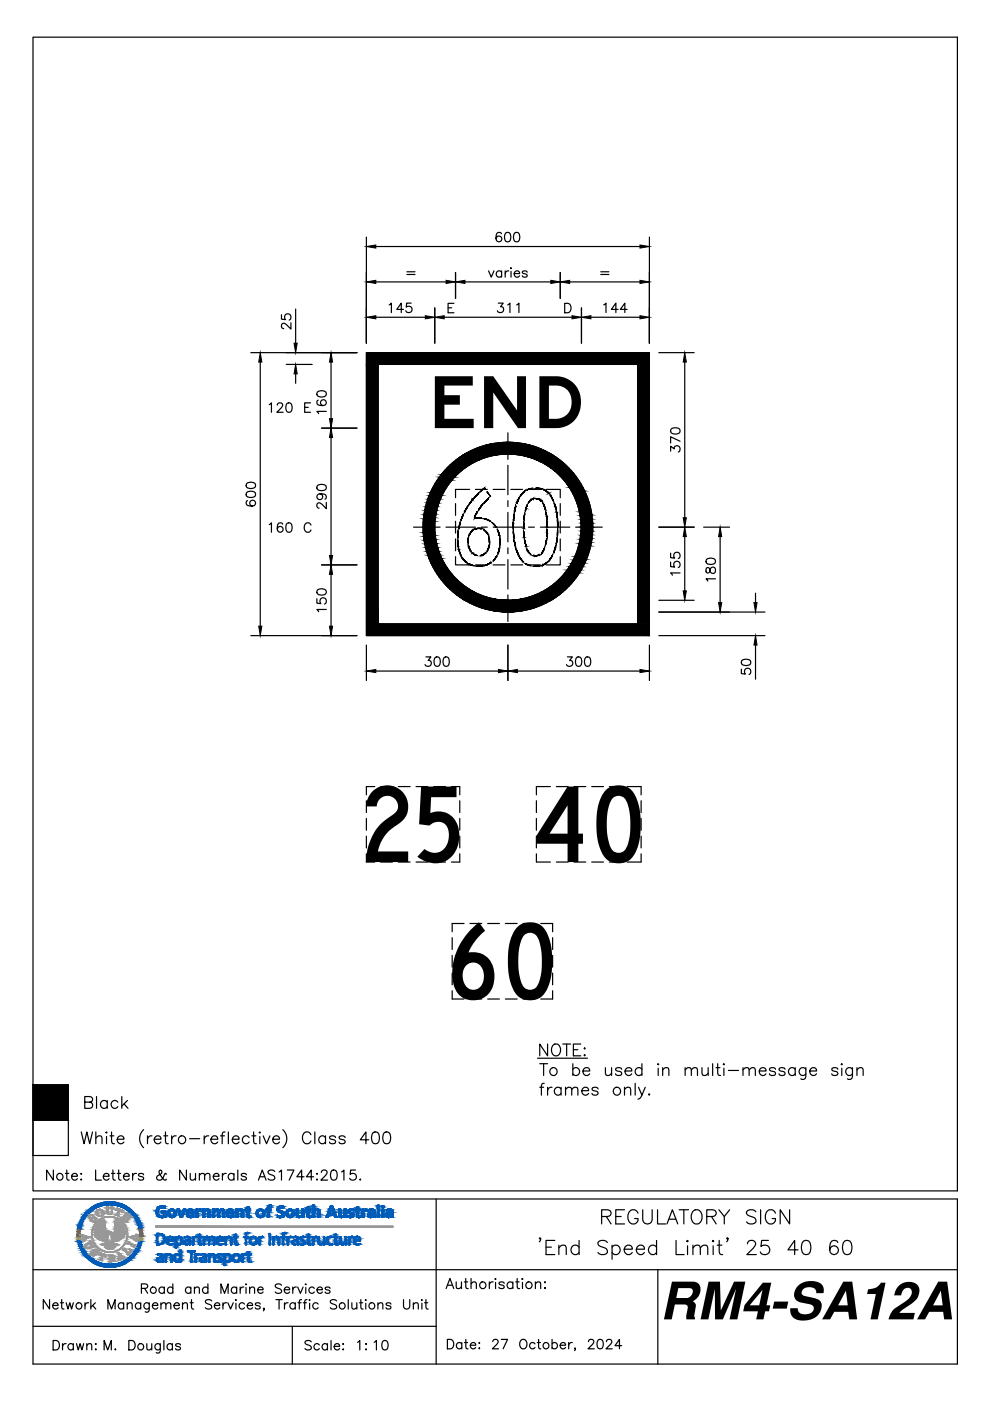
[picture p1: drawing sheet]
<svg xmlns="http://www.w3.org/2000/svg" width="210mm" height="297mm" viewBox="0 0 210 297" stroke-linecap="round" stroke-linejoin="round" font-family="sans-serif">
<defs><g id="words">
<g font-size="22.2">
<text x="76.7" y="182.8">25</text>
<text x="113.2" y="182.8">40</text>
<text x="94.5" y="211.8">60</text>
</g>
<text font-size="15.3" x="90.8" y="90.8">END</text>
<text font-size="11" x="139.9" y="279.7">RM4-SA12A</text>
</g></defs>
<g fill="none" stroke="#000" stroke-width=".25">
<path d="M7 7.9h196v244.6h-196zM77.7 50.3v22.5M79.7 52.3h56M79.7 59.8h14.9M86.3 57.6h1.7M86.3 58.2h1.7M96.6 57.8v5.5M98.6 59.8h18.2M103.6 57.4l.6 1.4 .5-1.4M106.3 49.6a.59 .59 0 0 0-.8-.2 1.2 1.2 0 0 0 .2 1.9 .62 .62 0 0 0 .7-.6 .62 .62 0 0 0-.6-.7 .62 .62 0 0 0-.6 .6M106.4 57.7a.64 .64 0 0 0-1-.1 .64 .64 0 0 0 0 1 .64 .64 0 0 0 1-.1M106.4 57.4v1.4"/>
<path d="M107.1 57.4v1.4M107.3 49.4a.65 .65 0 0 1 .9 .3 1.01 1.01 0 0 1-.7 1.6 1.28 1.28 0 0 1-.2-1.9zM107.9 57.4a.64 .64 0 0 0-.8 .6M108.4 56.8v.2zM108.4 57.5v1.3M109 58h1.2a.61 .61 0 0 0-.9-.5 .61 .61 0 0 0-.2 1 .6 .6 0 0 0 1.1 0M109.2 49.4a.65 .65 0 0 1 .9 .3 1.01 1.01 0 0 1-.7 1.6 1.28 1.28 0 0 1-.2-1.9zM111.8 57.7a.6 .6 0 0 0-1.1 0l.3 .3 .7 .2 .1 .3a.6 .6 0 0 1-1.1 0M118.8 57.8v5.5M120.8 59.8h14.9M127.4 57.6h1.7M127.4 58.2h1.7"/>
<path d="M137.7 50.3v22.5M53.2 74.8h22.5M55.2 76.8v56M59.7 66.7v1l.8 .1a.71 .71 0 0 1 0-1.1 .71 .71 0 0 1 1.1 .1 .71 .71 0 0 1-.3 1.1M60.7 77.3h5.5M61.7 68.4v1.4l-1-1a.6 .6 0 0 0-.9-.1l-.1 .6 .5 .4M62.7 65.5v7.3M62.7 79.3v2M70.2 76.8v12M77.7 74.8h60v60h-60zM79.7 67.3h10.5M80.2 77.3h55v55h-55z"/>
<path d="M82.5 64.7l.5-.4v2M85.6 65.6h-1.5l1-1.3v2M87.2 64.3h-1l-.1 .8a.71 .71 0 0 1 1.1 0 .71 .71 0 0 1-.1 1.1 .71 .71 0 0 1-1.1-.3M92.2 65.3v7.5M94.2 67.3h27.1M95 65.3h.8M96.2 64.3h-1.2v2h1.2M105.6 64.3h1.1l-.6 .7a.67 .67 0 0 1 .5 1.1 .67 .67 0 0 1-1.1-.2M107.6 64.7l.5-.4v2M109.5 64.7l.5-.4v2M119.7 64.3h.7a1.07 1.07 0 0 1 .7 1 1.07 1.07 0 0 1-.7 1h-.7zM123.3 65.3v7.5"/>
<path d="M125.3 67.3h10.4M128 64.7l.5-.4v2M131.1 65.6h-1.5l1-1.3v2M133 65.6h-1.5l1-1.3v2M139.7 74.8h7.5M145.2 76.8v33M57.1 85.8l.5-.4v2M58.8 85.9l.4-.5 .6 .2a.62 .62 0 0 1-.2 .9l-.9 .9h1.3M60.9 85.5a.65 .65 0 0 1 .9 .3 1.01 1.01 0 0 1-.6 1.6 1.28 1.28 0 0 1-.3-1.9zM64.6 86.4h.8M65.8 85.4h-1.2v2h1.2M67.3 83.1a1.28 1.28 0 0 1 1.9 .3v.2a1.15 1.15 0 0 1-2 0z"/>
<path d="M67.5 84.8a.59 .59 0 0 0-.2 .9 1.2 1.2 0 0 0 1.9-.3 .62 .62 0 0 0-.6-.7 .62 .62 0 0 0-.7 .6 .62 .62 0 0 0 .6 .7M68.2 90.8h7.5M69.2 87.2h-2l.4 .5M70.2 92.8v25M107.7 91.8v3.1M107.7 96.1v1.3M107.7 98.6v6.3M142.2 95.6v-1l.7 .6a.67 .67 0 0 1 1.1-.5 .67 .67 0 0 1-.2 1.1M142.3 91a1.28 1.28 0 0 1 1.9 .3v.2a1.15 1.15 0 0 1-2 0zM144.2 93.6l-2-1v1.3M52.3 104.4a1.28 1.28 0 0 1 1.9 .3v.2a1.15 1.15 0 0 1-2 0zM52.3 102.5a1.28 1.28 0 0 1 1.9 .3v.2a1.15 1.15 0 0 1-2 0z"/>
<path d="M52.5 106.1a.59 .59 0 0 0-.2 .9 1.2 1.2 0 0 0 1.9-.3 .62 .62 0 0 0-.6-.6 .62 .62 0 0 0-.7 .5 .62 .62 0 0 0 .6 .7M57.1 111.2l.5-.4v2M59.9 111.1a.59 .59 0 0 0-.8-.2 1.2 1.2 0 0 0 .3 1.9 .62 .62 0 0 0 .6-.5 .62 .62 0 0 0-.5-.7 .62 .62 0 0 0-.7 .6M60.9 110.9a.65 .65 0 0 1 .9 .3 1.01 1.01 0 0 1-.6 1.6 1.28 1.28 0 0 1-.3-1.9zM65.9 111.3a.74 .74 0 0 0-.8-.5 .74 .74 0 0 0-.6 .8 .88 .88 0 0 0 .2 1 .88 .88 0 0 0 .9 .2l.3-.4M67.3 103a1.28 1.28 0 0 1 1.9 .3v.2a1.15 1.15 0 0 1-2 0zM67.8 104.7a.62 .62 0 0 1 .6 .9 .62 .62 0 0 1-1 .2 .62 .62 0 0 1 .1-1 1.8 1.8 0 0 1 1.6 .2 .59 .59 0 0 1-.2 .8M68.2 119.8h7.5M69.2 106.5v1.3l-1-.9a.6 .6 0 0 0-.9-.1l-.1 .6 .5 .3M87.7 111.8h3.1M92.1 111.8h1.2M94.6 111.8h6.2"/>
<path d="M96.6 118v1.8h3M96.6 106.8v2.5M96.6 110.5v2.5M96.6 114.3v2.5M99.6 103.8h-3v1.7M100.8 119.8h2.5M100.8 103.8h2.5M102.1 111.8h1.2M104.6 119.8h2.5M104.6 111.8h6.2M104.6 103.8h2.5M107.7 106.1v1.3"/>
<path d="M107.7 108.6v6.3M107.7 116.1v1.3M107.7 118.6v6.3M108.3 119.8h2.5M108.3 103.8h2.5M112.1 119.8h2.5M112.1 111.8h1.2M112.1 103.8h2.5M114.6 111.8h6.2M115.8 103.8h3v1.7M118.8 118v1.8h-3M118.8 106.8v2.5"/>
<path d="M118.8 110.5v2.5M118.8 114.3v2.5M122.1 111.8h1.2M124.6 111.8h3.1M139.7 111.8h7.5M142.2 119.2v.9l.8 .1a.71 .71 0 0 1 0-1 .71 .71 0 0 1 1.1 .1 .71 .71 0 0 1-.3 1M142.2 117.3v.9l.8 .1a.71 .71 0 0 1 0-1 .71 .71 0 0 1 1.1 .1 .71 .71 0 0 1-.3 1M145.2 113.8v11.5M149.2 111.8h5.5M149.8 118.6a1.28 1.28 0 0 1 1.9 .3v.2a1.15 1.15 0 0 1-2 0zM152.7 113.8v14M53.2 134.8h22.5"/>
<path d="M67.2 126.9v1l.8 .1a.71 .71 0 0 1 0-1.1 .71 .71 0 0 1 1.1 .1 .71 .71 0 0 1-.3 1.1M67.3 125.1a1.28 1.28 0 0 1 1.9 .3v.2a1.15 1.15 0 0 1-2 0zM69.2 129.2h-2l.4 .5M70.2 121.8v11M77.7 136.8v7.5M90.3 139.3h1.1l-.6 .7a.67 .67 0 0 1 .5 1.1 .67 .67 0 0 1-1.2-.2M92.3 139.4a.65 .65 0 0 1 1 .3 1.01 1.01 0 0 1-.7 1.6 1.28 1.28 0 0 1-.3-1.9zM94.2 139.4a.65 .65 0 0 1 1 .3 1.01 1.01 0 0 1-.7 1.6 1.28 1.28 0 0 1-.3-1.9zM107.7 126.1v1.3M107.7 128.6v3.2M107.7 136.8v7.5M120.3 139.3h1l-.5 .7a.67 .67 0 0 1 .5 1.1 .67 .67 0 0 1-1.2-.2"/>
<path d="M122.3 139.4a.65 .65 0 0 1 1 .3 1.01 1.01 0 0 1-.7 1.6 1.28 1.28 0 0 1-.3-1.9zM124.2 139.4a.65 .65 0 0 1 1 .3 1.01 1.01 0 0 1-.7 1.6 1.28 1.28 0 0 1-.3-1.9zM137.7 136.8v7.5M139.7 134.8h22.5M139.7 127.3h7.5M139.7 129.8h22.5M144.2 121.5h-2l.4 .4M149.8 120.4a.75 .75 0 0 0 .2 1.1l.4-.1 .1-.2a.72 .72 0 0 1 .2-.8 .72 .72 0 0 1 .9 0 .81 .81 0 0 1-.3 1.2 1 1 0 0 1-.9-1.2zM151.7 122.7h-2l.4 .5M160.2 125.8v2M160.2 136.8v7.2M79.7 142.3h26"/>
<path d="M109.7 142.3h26M157.2 141.9v.9l.8 .1a.71 .71 0 0 1 0-1.1 .71 .71 0 0 1 1.1 .2 .71 .71 0 0 1-.3 1M157.3 140.1a1.28 1.28 0 0 1 1.9 .2v.2a1.15 1.15 0 0 1-2 0zM77.7 169.8v2.5M77.7 173.5v2.5M77.7 177.3v2.5M79.5 166.8h-1.8v1.7M80.7 166.8h2.5M84.5 166.8h2.5M88.2 166.8h2.5M92 166.8h2.5M95.7 166.8h1.8v1.7"/>
<path d="M97.5 169.8v2.5M97.5 173.5v2.5M97.5 177.3v2.5M113.7 169.8v2.5M113.7 173.5v2.5M113.7 177.3v2.5M116.7 166.8h-3v1.7M118 166.8h2.5M121.7 166.8h2.5M125.5 166.8h2.5M129.2 166.8h2.5M133 166.8h2.9v1.7"/>
<path d="M135.9 169.8v2.5M135.9 173.5v2.5M135.9 177.3v2.5M77.7 181v1.8h1.8M80.7 182.8h2.5M84.5 182.8h2.5M88.2 182.8h2.5M92 182.8h2.5M95.9 198.8v2.5M97.5 181v1.8h-1.8M98.4 195.8h-2.5v1.8M99.6 195.8h2.5"/>
<path d="M103.4 195.8h2.5M107.1 195.8h2.5M110.9 195.8h2.5M113.7 181v1.8h3M114.6 195.8h2.6v1.8M117.2 198.8v2.5M118 182.8h2.5M121.7 182.8h2.5M125.5 182.8h2.5M129.2 182.8h2.5M135.9 181v1.8h-2.9M95.9 202.6v2.5"/>
<path d="M95.9 206.3v2.5M95.9 210.1v1.7h2.5M99.6 211.8h2.5M103.4 211.8h2.5M107.1 211.8h2.5M110.9 211.8h2.5M117.2 202.6v2.5M117.2 206.3v2.5M117.2 210.1v1.7h-2.6M7 230h7.5v7.5h-7.5zM7 237.5h7.5v7.5h-7.5zM17.2 240l.6 2.5 .6-2.5 .6 2.5 .6-2.5"/>
<path d="M18 233.7l1.4-.1a.59 .59 0 0 0 0-1l-1.4-.1v2.5h1a.66 .66 0 0 0 .7-.7 .66 .66 0 0 0-.7-.6M20.3 240v2.5M20.5 232.5v2.5M22.7 233.7a.8 .8 0 0 0-1.1-.1 .8 .8 0 0 0 0 1.1 .8 .8 0 0 0 1.1-.1M22.7 233.3v1.7M23.7 240v2l.1 .4 .5 .1M25 233.7a.8 .8 0 0 0-1.2-.1 .8 .8 0 0 0 0 1.1 .8 .8 0 0 0 1.2-.1M25.8 232.5v2.5M26.3 234l.8 1M27 233.3l-1.2 1.2M30.4 239.5a2.56 2.56 0 0 0 0 3.8M35.1 240v2l.1 .4 .5 .1"/>
<path d="M47.7 240l-.5 .1-.1 .4v2M48.4 240v2.5M53.8 240v2l.1 .4 .5 .1M55.1 240l.1 .1-.1 .1-.1-.1zM60 239.5a2.56 2.56 0 0 1 0 3.8M66.7 240v2.5M114 224.4h10.6M114.4 225.5h1.7M114.4 230.5h.9M115.3 225.5v2.5M115.4 229.7l-.5 .1-.1 .4v2M116.1 221.4v2.5l-1.7-2.5v2.5"/>
<path d="M116.1 230.5v1.7M117.1 230.5a.8 .8 0 0 0-1 .7M117.2 221.7a.92 .92 0 0 1 1-.3 .92 .92 0 0 1 .6 .9 1.09 1.09 0 0 1-.2 1.2 1.09 1.09 0 0 1-1.2 .2 1.56 1.56 0 0 1-.2-2zM119 230.9a.8 .8 0 0 0-1.2-.1 .8 .8 0 0 0 0 1.1 .8 .8 0 0 0 1.2-.1M119 230.5v1.7M119.3 221.4h1.7M119.9 231l.6-.5 .6 .1 .1 1.6M119.9 230.5v1.7M120.1 221.4v2.5M121.2 231l.6-.5 .6 .1 .1 1.6M121.5 226.7a.8 .8 0 0 1 1.1-.1 .8 .8 0 0 1 0 1.2 .8 .8 0 0 1-1.1-.1M121.5 225.5v2.5"/>
<path d="M121.6 222.6h.9M123.1 221.4h-1.5v2.5h1.5M123.4 231.2h1.4a.74 .74 0 0 0-.9-.7 .74 .74 0 0 0-.5 1 .77 .77 0 0 0 .5 .7 .77 .77 0 0 0 .9-.4M123.6 227.1h1.4a.77 .77 0 0 0-1-.7 .77 .77 0 0 0-.3 1.3 .75 .75 0 0 0 1.3 0M124 222.2l.1 .1-.1 .1-.2-.1zM124 223.6l.1 .1-.1 .2-.2-.2zM126.8 230.9a.75 .75 0 0 0-1.3 0l.4 .3 .8 .3 .1 .3a.75 .75 0 0 1-1.3 0M128.4 226.4l.1 1.5 .6 .1 .6-.5M129.7 226.4v1.6M131.8 226.7a.77 .77 0 0 0-1.3 0l.1 .3 1.1 .3 .1 .4a.75 .75 0 0 1-1.3 0M132.4 231l.6-.5 .6 .1 .1 1.6M132.4 230.5v1.7"/>
<path d="M132.5 227.1h1.5a.76 .76 0 0 0-1.1-.7 .76 .76 0 0 0-.2 1.3 .75 .75 0 0 0 1.3 0M134.7 229.7v2.5M135.4 230.5l.7 1.7 .7-1.7M136.1 226.7a.8 .8 0 0 0-1.2-.1 .8 .8 0 0 0 0 1.2 .8 .8 0 0 0 1.2-.1M136.1 232.2a.95 .95 0 0 1-.8 .8M136.1 225.5v2.5M137.5 232.1l.1-.1 .2 .1-.2 .1zM139.6 225.5l.1 .1-.1 .2-.2-.2zM139.6 226.5v1.5M140.5 226.8l.6-.4 .6 .1 .1 1.5M140.5 226.4v1.6M145.3 226.8l.6-.4 .6 .1 .1 1.5"/>
<path d="M145.3 226.4v1.6M146.6 226.8l.6-.4 .6 .1 .1 1.5M148.8 226.4l.2 1.5 .6 .1 .5-.5M150.1 226.4v1.6M151.1 225.5v2.5M151.8 226.4h.8M152.2 225.5v2l.1 .4 .5 .1M153.5 225.5l.1 .1-.1 .2-.1-.2zM153.5 226.5v1.5M154.4 227h2.2M157.5 226.8l.6-.4 .6 .1 .1 1.5M157.5 226.4v1.6"/>
<path d="M158.8 226.8l.6-.4 .6 .1 .1 1.5M161 227.1h1.4a.77 .77 0 0 0-1.1-.7 .77 .77 0 0 0-.2 1.3 .75 .75 0 0 0 1.3 0M164.4 226.7a.77 .77 0 0 0-1.3 0l.4 .4 .8 .2 .1 .4a.75 .75 0 0 1-1.3 0M166.5 226.7a.76 .76 0 0 0-1.3 0l.3 .4 .8 .2 .2 .4a.75 .75 0 0 1-1.3 0M168.6 226.7a.8 .8 0 0 0-1.2-.1 .8 .8 0 0 0 0 1.2 .8 .8 0 0 0 1.2-.1M168.6 226.4v1.6M170.9 226.4v1.9a.65 .65 0 0 1-.4 .5 .65 .65 0 0 1-.7-.1M170.9 226.7a.8 .8 0 0 0-1.2-.1 .8 .8 0 0 0 0 1.2 .8 .8 0 0 0 1.2-.1M171.7 227.1h1.4a.77 .77 0 0 0-1.1-.7 .77 .77 0 0 0-.2 1.3 .75 .75 0 0 0 1.3 0M177.7 226.7a.77 .77 0 0 0-1.4 0l.2 .3 1 .3 .2 .4a.75 .75 0 0 1-1.4 0M178.5 225.5l.1 .1-.1 .2-.1-.2zM178.5 226.5v1.5"/>
<path d="M180.7 226.4v1.9a.65 .65 0 0 1-.3 .5 .65 .65 0 0 1-.7-.1M180.7 226.7a.8 .8 0 0 0-1.1-.1 .8 .8 0 0 0 0 1.2 .8 .8 0 0 0 1.1-.1M181.7 226.8l.6-.4 .6 .1 .1 1.5M181.7 226.4v1.6M7 254.2h196v35h-196zM11.3 248.1v2.1l-1.4-2.1v2.1M13.9 248.8h.7M14.2 248.1v1.7l.1 .3 .4 .1M15.2 249.4h1.2a.66 .66 0 0 0-.9-.6 .66 .66 0 0 0-.2 1.1 .65 .65 0 0 0 1.1 0M17.1 248.9h.2zM17.1 250.1h.2zM20.3 248.1v2.1h1.2"/>
<path d="M20.3 241.3l.6-.5 .6 .1 .1 1.6M21.9 249.4h1.2a.66 .66 0 0 0-.9-.6 .66 .66 0 0 0-.2 1.1 .65 .65 0 0 0 1.1 0M22.5 240.1l.1-.1 .1 .1-.1 .1zM22.6 240.9v1.6M23.3 240.8h.8M23.6 248.8h.8M23.9 248.1v1.7l.1 .3 .4 .1M24.8 241.5h1.5a.74 .74 0 0 0-.9-.7 .74 .74 0 0 0-.6 1 .77 .77 0 0 0 .6 .7 .77 .77 0 0 0 .9-.4M24.9 248.8h.7M25.2 248.1v1.7l.1 .3 .4 .1M26.2 249.4h1.2a.66 .66 0 0 0-.9-.6 .66 .66 0 0 0-.2 1.1 .65 .65 0 0 0 1.1 0M28.1 248.8v1.4"/>
<path d="M28.9 248.8a.67 .67 0 0 0-.8 .6M30.5 249.1a.66 .66 0 0 0-1.2 0l.1 .2 1 .3 .1 .3a.65 .65 0 0 1-1.2 0M31.3 240.8v1.7M32.2 240.8a.82 .82 0 0 0-.9 .7M32.7 241.5h1.4a.77 .77 0 0 0-1.1-.6 .77 .77 0 0 0-.2 1.2 .74 .74 0 0 0 1.3 0M34.7 240.8h.9M35.2 249l-.1-.2-.2 .1-.3 .7a.76 .76 0 0 1-.6 .6 .76 .76 0 0 1-.8-.4l.1-.4 .9-.6a.45 .45 0 0 0-.2-.7l-.2 .1a.81 .81 0 0 0 .2 1l.7 .9 .4 .1 .1-.2M36.4 240.8v1.7M37.3 240.8a.82 .82 0 0 0-.9 .7M39.5 248.1v2.1l-1.4-2.1v2.1M40.2 241.4h2.1M40.3 248.8l.1 1.3 .5 .1 .6-.4"/>
<path d="M41.5 248.8v1.4M42.3 249.2l.5-.4 .5 .1 .1 1.3M42.3 248.8v1.4M43.3 240.8v1.7M43.4 249.2l.5-.4 .5 .1 .1 1.3M44.2 240.8a.82 .82 0 0 0-.9 .7M44.7 241.5h1.5a.77 .77 0 0 0-1.1-.6 .77 .77 0 0 0-.2 1.2 .75 .75 0 0 0 1.3 0M45.2 249.4h1.2a.65 .65 0 0 0-.9-.6 .65 .65 0 0 0-.2 1.1 .64 .64 0 0 0 1.1 0M46.8 240.8h.8M47.2 248.8v1.4M48 248.8a.68 .68 0 0 0-.8 .6M49.3 241.5h1.4a.74 .74 0 0 0-.9-.7 .74 .74 0 0 0-.5 1 .77 .77 0 0 0 .5 .7 .77 .77 0 0 0 .9-.4"/>
<path d="M49.6 249.1a.68 .68 0 0 0-1-.1 .68 .68 0 0 0 0 1 .68 .68 0 0 0 1-.1M49.6 248.8v1.4M50.4 248.1v2.1M52.2 249.1a.66 .66 0 0 0-1.1 0l.1 .2 .9 .3 .1 .3a.65 .65 0 0 1-1.1 0M52.8 241.2a.8 .8 0 0 0-1.2-.1 .8 .8 0 0 0 0 1.1 .8 .8 0 0 0 1.2-.1M53.4 240.8h.9M54.8 250.2l.8-2.1 .8 2.1M55.1 240.9v1.6M55.1 249.5h1M55.8 240.8l.7 1.7 .7-1.7M57.8 241.5h1.5a.74 .74 0 0 0-.9-.7 .74 .74 0 0 0-.6 1 .77 .77 0 0 0 .6 .7 .77 .77 0 0 0 .9-.4M58.3 248.4a.8 .8 0 0 0-.8-.4 .8 .8 0 0 0-.7 .6l.2 .3 .8 .3a.52 .52 0 0 1 .4 .4 .52 .52 0 0 1-.2 .5 .99 .99 0 0 1-1.2-.2"/>
<path d="M59.2 248.5l.5-.4v2.1M60.9 248.1h1.4l-1 2.1M64.5 249.5h-1.6l1.1-1.4v2.1M65.9 240.6a.92 .92 0 0 0-1-.6 .92 .92 0 0 0-.8 .9 1.09 1.09 0 0 0 .3 1.2 1.09 1.09 0 0 0 1.2 .3l.3-.5M66.5 249.5h-1.5l1-1.4v2.1M67.1 248.9h.2zM67.2 250v.2zM68.1 248.6l.1-.3 .3-.2h.5l.3 .2a.68 .68 0 0 1-.3 .9l-1 1h1.5M69 241.2a.8 .8 0 0 0-1.2-.1 .8 .8 0 0 0 0 1.1 .8 .8 0 0 0 1.2-.1M69 240.8v1.7M70.4 248.2a.69 .69 0 0 1 1 .3 1.79 1.79 0 0 1-.2 1.6 .7 .7 0 0 1-1-.3 1.83 1.83 0 0 1 .2-1.6zM71.2 241.2a.75 .75 0 0 0-1.4 0l.2 .2 1 .4 .2 .3a.75 .75 0 0 1-1.4 0"/>
<path d="M72.4 248.5l.5-.4v2.1M73.2 241.2a.75 .75 0 0 0-1.3 0l.1 .2 1.1 .4 .1 .3a.75 .75 0 0 1-1.3 0M75.4 248.1h-1.1l-.1 .9a.76 .76 0 0 1 1.2 0 .76 .76 0 0 1-.2 1.1 .76 .76 0 0 1-1.1-.3M76.3 250.1h.2zM78.2 241.7h-1.8l1.2-1.7v2.5M79.1 240.1a.82 .82 0 0 1 1.2 .4 2.07 2.07 0 0 1-.2 1.9 .81 .81 0 0 1-1.2-.4 2.02 2.02 0 0 1 .2-1.9zM81.5 240.1a.82 .82 0 0 1 1.2 .4 2.07 2.07 0 0 1-.2 1.9 .81 .81 0 0 1-1.2-.4 2.02 2.02 0 0 1 .2-1.9zM92.5 254.2v35M127.6 257.9l1.7-.1a.7 .7 0 0 0 0-1.2l-.5-.1h-1.2v3M128.6 257.9l1 1.6M130.6 257.9h1.1M132.4 256.5h-1.8v3h1.8"/>
<path d="M135.3 257.2a1.1 1.1 0 0 0-1.3-.7 1.1 1.1 0 0 0-.9 1.1 1.31 1.31 0 0 0 .3 1.5 1.31 1.31 0 0 0 1.4 .3l.5-.6v-.4h-.7M136.3 256.5v2.1a1.01 1.01 0 0 0 1 .9 1.01 1.01 0 0 0 1-.9v-2.1M139.4 256.5v3h1.7M141.4 259.5l1.2-3 1.1 3M141.8 258.5h1.5M144 256.5h2M145 256.5v3M146.8 256.9a1.1 1.1 0 0 1 1.3-.4 1.1 1.1 0 0 1 .7 1.1 1.31 1.31 0 0 1-.2 1.5 1.31 1.31 0 0 1-1.5 .3 1.85 1.85 0 0 1-.3-2.5zM149.8 257.9l1.8-.1a.7 .7 0 0 0 0-1.2l-.5-.1h-1.3v3M150.8 257.9l1 1.6M152.4 256.5l1.2 1.4v1.6M154.7 256.5l-1.1 1.4"/>
<path d="M160.3 256.9a1.31 1.31 0 0 0-2 0 .75 .75 0 0 0 .5 .9l.9 .3a.73 .73 0 0 1 .5 .5 .73 .73 0 0 1-.2 .8 1.36 1.36 0 0 1-1.7-.3M161.3 256.5v3M164.4 257.2a1.1 1.1 0 0 0-1.2-.7 1.1 1.1 0 0 0-.9 1.1 1.31 1.31 0 0 0 .3 1.5 1.31 1.31 0 0 0 1.4 .3l.4-.6v-.4h-.7M167.4 256.5v3l-2-3v3M7 269.2h196M10.5 275.5v2l-1.3-2v2M11.2 276.8h1.1a.61 .61 0 0 0-.8-.5 .61 .61 0 0 0-.2 1 .6 .6 0 0 0 1 0M12.8 276.2h.7M13.1 275.5v1.7l.1 .2 .4 .1M14 276.2l.4 1.3 .4-1.3 .4 1.3 .4-1.3M18 276.2v1.3M18.8 276.2a.64 .64 0 0 0-.8 .6"/>
<path d="M19.3 275.5v2M19.6 276.8l.7 .7M20.2 276.2l-.9 1M22.9 277.5v-2l.7 2 .8-2v2M26.2 276.5a.64 .64 0 0 0-.9-.1 .64 .64 0 0 0 0 1 .64 .64 0 0 0 .9-.1M26.2 276.2v1.3M27 276.6l.5-.4 .4 .1 .1 1.2M27 276.2v1.3M29.8 276.5a.64 .64 0 0 0-.9-.1 .64 .64 0 0 0 0 1 .64 .64 0 0 0 .9-.1M29.8 276.2v1.3M30 273.2l1.1-.1 .2-.3-.1-.4-.4-.2h-.8v2M30.6 273.2l.7 1"/>
<path d="M31.6 276.2v1.5a.52 .52 0 0 1-.3 .5 .52 .52 0 0 1-.5-.1M31.6 276.5a.64 .64 0 0 0-.9-.1 .64 .64 0 0 0 0 1 .64 .64 0 0 0 .9-.1M32.3 276.8h1.2a.61 .61 0 0 0-.9-.5 .61 .61 0 0 0-.2 1 .6 .6 0 0 0 1.1 0M34.1 276.6l.5-.4 .5 .1 .1 1.2M34.1 276.2v1.3M34.8 273.2a.64 .64 0 0 0-.9-.1 .64 .64 0 0 0 0 .9 .64 .64 0 0 0 .9-.1M34.8 272.9v1.3M35.2 276.6l.4-.4 .5 .1 .1 1.2M36.7 273.2a.64 .64 0 0 0-1-.1 .64 .64 0 0 0 0 .9 .64 .64 0 0 0 1-.1M36.7 272.2v2M36.9 276.8h1.1a.61 .61 0 0 0-.8-.5 .61 .61 0 0 0-.2 1 .6 .6 0 0 0 1 0M38.7 276.6l.5-.4 .4 .1 .1 1.2"/>
<path d="M38.7 276.2v1.3M40.3 276.2h.7M40.5 273.2a.64 .64 0 0 0-1-.1 .64 .64 0 0 0 0 .9 .64 .64 0 0 0 1-.1M40.5 272.9v1.3M40.6 275.5v1.7l.1 .2 .4 .1M41.2 273.3l.5-.4 .5 .1 .1 1.2M41.2 272.9v1.3M44.1 273.2a.64 .64 0 0 0-1-.1 .64 .64 0 0 0 0 .9 .64 .64 0 0 0 1-.1M44.1 272.2v2M44.9 275.8a.75 .75 0 0 0-.7-.3 .75 .75 0 0 0-.6 .5l.1 .3 .8 .3a.49 .49 0 0 1 .4 .4 .49 .49 0 0 1-.2 .4 .92 .92 0 0 1-1.1-.1M45.5 276.8h1.1a.61 .61 0 0 0-.9-.5 .61 .61 0 0 0-.1 1 .6 .6 0 0 0 1 0M46.8 274.2v-2l.8 2 .8-2v2"/>
<path d="M47.3 276.2v1.3M48 276.2a.64 .64 0 0 0-.7 .6M48.3 276.2l.6 1.3 .6-1.3M50 275.5v.2zM50 276.3v1.2M50.2 273.2a.64 .64 0 0 0-1-.1 .64 .64 0 0 0 0 .9 .64 .64 0 0 0 1-.1M50.2 272.9v1.3M50.9 272.9v1.3M51.7 272.9a.64 .64 0 0 0-.8 .5M51.8 276.5a.64 .64 0 0 0-.9-.1 .64 .64 0 0 0 0 1 .64 .64 0 0 0 .9-.1M52.2 272.2v.2zM52.2 273v1.2"/>
<path d="M52.4 276.8h1.2a.61 .61 0 0 0-.9-.5 .61 .61 0 0 0-.2 1 .6 .6 0 0 0 1.1 0M52.9 273.3l.5-.4 .5 .1 .1 1.2M52.9 272.9v1.3M54.6 273.4h1.2a.61 .61 0 0 0-.9-.5 .61 .61 0 0 0-.2 1 .6 .6 0 0 0 1.1 0M55.2 276.5a.6 .6 0 0 0-1.1 0l.3 .3 .7 .2 .1 .3a.6 .6 0 0 1-1.1 0M56 277.4h-.2h.2l-.2 .5M58.5 275.5h1.3M59.2 275.5v2M59.7 272.5a.75 .75 0 0 0-.7-.3 .75 .75 0 0 0-.6 .5l.1 .3 .8 .3a.49 .49 0 0 1 .4 .3 .49 .49 0 0 1-.2 .5 .92 .92 0 0 1-1.1-.2M60.3 273.4h1.1a.61 .61 0 0 0-.9-.5 .61 .61 0 0 0-.1 1 .6 .6 0 0 0 1 0M60.3 276.2v1.3M61.1 276.2a.64 .64 0 0 0-.8 .6"/>
<path d="M62.1 272.9v1.3M62.6 276.5a.64 .64 0 0 0-.9-.1 .64 .64 0 0 0 0 1 .64 .64 0 0 0 .9-.1M62.6 276.2v1.3M62.8 272.9a.64 .64 0 0 0-.7 .5M63.1 272.9l.6 1.3 .6-1.3M63.2 276.2h.6M63.9 275.5l-.3 .1-.1 .3v1.6M64.3 276.2h.7M64.8 272.2v.2zM64.8 273v1.2M65.1 275.5l-.4 .1-.1 .3v1.6M65.6 275.5v.2z"/>
<path d="M65.6 276.3v1.2M66.6 273.2a.64 .64 0 0 0-.9-.1 .64 .64 0 0 0 0 .9 .64 .64 0 0 0 .9-.1M67.2 273.4h1.2a.61 .61 0 0 0-.9-.5 .61 .61 0 0 0-.2 1 .6 .6 0 0 0 1.1 0M67.5 276.5a.64 .64 0 0 0-1-.1 .64 .64 0 0 0 0 1 .64 .64 0 0 0 1-.1M70 273.2a.6 .6 0 0 0-1.1 0l.3 .2 .7 .2 .1 .3a.6 .6 0 0 1-1.1 0M71.4 275.8a.75 .75 0 0 0-.8-.3 .75 .75 0 0 0-.6 .5l.2 .3 .8 .3a.49 .49 0 0 1 .3 .4 .49 .49 0 0 1-.1 .4 .92 .92 0 0 1-1.2-.1M73.8 275.5v2M74.6 276.2l.1 1.2 .5 .1 .4-.3M75.6 276.2v1.3M76.2 276.2h.7M76.5 275.5v1.7l.1 .2 .4 .1M77.6 275.5v.2z"/>
<path d="M77.6 276.3v1.2M80.1 276.6l.5-.4 .5 .1 .1 1.2M80.1 276.2v1.3M82.9 276.5a.6 .6 0 0 0-1.1 0l.3 .3 .7 .2 .1 .3a.6 .6 0 0 1-1.1 0M85.6 275.5v1.5a.67 .67 0 0 0 .6 .6 .67 .67 0 0 0 .7-.6v-1.5M87.6 276.6l.5-.4 .5 .1 .1 1.2M87.6 276.2v1.3M89.5 275.5v.2zM89.5 276.3v1.2M90 276.2h.7M90.3 275.5v1.7l.1 .2 .4 .1M94.6 273.2l.8-2.1 .8 2.1"/>
<path d="M94.9 272.5h1M96.7 271.8l.1 1.3 .5 .1 .5-.4M97.8 271.8v1.4M98.4 271.8h.8M98.8 271.1v1.7l.1 .3 .4 .1M99.9 272.2l.5-.4 .5 .1 .1 1.3M99.9 271.1v2.1M103.7 271.8v1.4M104.6 271.8a.68 .68 0 0 0-.9 .6M105.1 271.1v.2zM105.1 271.9v1.3M106.9 272.1a.65 .65 0 0 0-1.1 0l.1 .2 .9 .3 .1 .3a.66 .66 0 0 1-1.1 0"/>
<path d="M108.7 272.1a.68 .68 0 0 0-1-.1 .68 .68 0 0 0 0 1 .68 .68 0 0 0 1-.1M108.7 271.8v1.4M109.3 271.8h.8M109.7 271.1v1.7v.3l.5 .1M110.8 271.1v.2zM110.8 271.9v1.3M113.5 272.2l.5-.4 .5 .1 .1 1.3M113.5 271.8v1.4M114.6 262.6l-.1 .1-.2-.1 .2-.2a.55 .55 0 0 1-.2 .9M115.5 271.9h.2zM115.5 273.1h.2zM115.8 264.4h1.1"/>
<path d="M117.6 263h-1.8v3h1.8M118.5 264.6l.7-.6 .7 .1 .2 1.9M118.5 264v2M122.8 264.4a.96 .96 0 0 0-1.4-.1 .96 .96 0 0 0 0 1.4 .96 .96 0 0 0 1.4-.1M122.8 263v3M128.8 263.4a1.31 1.31 0 0 0-2 0 .75 .75 0 0 0 .5 .9l.9 .3a.73 .73 0 0 1 .5 .5 .73 .73 0 0 1-.2 .7 1.36 1.36 0 0 1-1.7-.2M129.8 264.4a.96 .96 0 0 1 1.4-.1 .96 .96 0 0 1 0 1.4 .96 .96 0 0 1-1.4-.1M129.8 264v3M132.3 264.9h1.8a.89 .89 0 0 0-1.1-.9 .89 .89 0 0 0-.7 1.1 .92 .92 0 0 0 .7 .9 .92 .92 0 0 0 1.1-.4M134.9 264.9h1.7a.89 .89 0 0 0-1-.9 .89 .89 0 0 0-.7 1.1 .92 .92 0 0 0 .7 .9 .92 .92 0 0 0 1-.4M139.2 264.4a.96 .96 0 0 0-1.4-.1 .96 .96 0 0 0 0 1.4 .96 .96 0 0 0 1.4-.1M139.2 263v3"/>
<path d="M139.5 269.2v20M143.3 263v3h1.8M145.8 263l.1 .1-.1 .2-.2-.2zM145.8 264.1v1.9M146.9 264.6l.7-.6 .7 .1 .2 1.9M146.9 264v2M148.5 264.6l.7-.6 .7 .1 .2 .5v1.4M151.2 263l.1 .1-.1 .2-.1-.2zM151.2 264.1v1.9M152.1 264h1M152.5 263v2.4l.1 .4 .6 .2M154.3 262.6l-.1 .1-.1-.1 .1-.2 .1 .2v.3l-.2 .4"/>
<path d="M158.5 263.7l.3-.6 .8-.1a.73 .73 0 0 1 .5 1.1l-1.8 1.9h2M162.9 263h-1.4l-.2 1.3a1.06 1.06 0 0 1 1.6-.1 1.06 1.06 0 0 1-.1 1.6 1.06 1.06 0 0 1-1.6-.4M169.2 265h-2.1l1.4-2v3M170.3 263.1a.97 .97 0 0 1 1.5 .5 2.52 2.52 0 0 1-.3 2.2 .97 .97 0 0 1-1.4-.4 2.44 2.44 0 0 1 .2-2.3zM177.6 263.4a.86 .86 0 0 0-.8-.4 .86 .86 0 0 0-.7 .6 2.19 2.19 0 0 0 .2 2.2 .93 .93 0 0 0 1.4-.4 .93 .93 0 0 0-.6-1.2 .93 .93 0 0 0-1.2 .8M179.1 263.1a.97 .97 0 0 1 1.4 .5 2.52 2.52 0 0 1-.3 2.2 .97 .97 0 0 1-1.4-.4 2.44 2.44 0 0 1 .3-2.3zM7 281.2h85.5M11.3 284.2h.6a1.07 1.07 0 0 1 .7 1 1.07 1.07 0 0 1-.7 1h-.6zM13.3 284.9v1.3M14 284.9a.64 .64 0 0 0-.7 .6M15.5 285.2a.64 .64 0 0 0-.9-.1 .64 .64 0 0 0 0 .9 .64 .64 0 0 0 .9-.1M15.5 284.9v1.3"/>
<path d="M16.2 284.9l.4 1.3 .4-1.3 .4 1.3 .3-1.3M18.4 285.3l.5-.4 .5 .1 .1 1.2M18.4 284.9v1.3M20.3 284.9v.2zM20.3 286v.2zM22.1 286.2v-2l.7 2 .8-2v2M24.5 286v.2zM27.3 284.2h.7a1.07 1.07 0 0 1 .7 1 1.07 1.07 0 0 1-.7 1h-.7zM31.1 284.9l.1 1.2 .5 .1 .5-.4M32.2 284.9v1.3M34 284.9v1.5a.52 .52 0 0 1-.3 .5 .52 .52 0 0 1-.6-.1M34 285.2a.64 .64 0 0 0-1-.1 .64 .64 0 0 0 0 .9 .64 .64 0 0 0 1-.1"/>
<path d="M34.7 284.2v2M36.6 285.2a.64 .64 0 0 0-1-.1 .64 .64 0 0 0 0 .9 .64 .64 0 0 0 1-.1M36.6 284.9v1.3M38.3 285.2a.6 .6 0 0 0-1.1 0l.3 .3 .7 .1 .1 .3a.6 .6 0 0 1-1.1 0M62 281.2v8M66 284.5a.75 .75 0 0 0-.7-.3 .75 .75 0 0 0-.6 .5l.2 .3 .7 .3a.49 .49 0 0 1 .4 .3 .49 .49 0 0 1-.2 .5 .92 .92 0 0 1-1.1-.2M67.7 285.2a.64 .64 0 0 0-.9-.1 .64 .64 0 0 0 0 .9 .64 .64 0 0 0 .9-.1M69.4 285.2a.64 .64 0 0 0-.9-.1 .64 .64 0 0 0 0 .9 .64 .64 0 0 0 .9-.1M69.4 284.9v1.3M70.2 284.2v2M70.9 285.5h1.1a.61 .61 0 0 0-.9-.6 .61 .61 0 0 0-.1 1 .6 .6 0 0 0 1 0M72.8 284.9v.2z"/>
<path d="M72.8 286v.2zM75.8 284.6l.5-.4v2M77.5 285h.2zM77.5 286.1h.2zM79.3 284.6l.5-.4v2M81.2 284.3a.65 .65 0 0 1 1 .3 1.01 1.01 0 0 1-.7 1.6 1.28 1.28 0 0 1-.3-1.9zM94.9 284h.6a1.07 1.07 0 0 1 .7 1 1.07 1.07 0 0 1-.7 1h-.6zM97.9 284.9a.64 .64 0 0 0-.9-.1 .64 .64 0 0 0 0 1 .64 .64 0 0 0 .9-.1M97.9 284.6v1.4M98.5 284.6h.6M98.8 284v1.6l.1 .3 .3 .1M99.7 285.2h1.2a.61 .61 0 0 0-.9-.5 .61 .61 0 0 0-.2 1 .6 .6 0 0 0 1.1 0"/>
<path d="M101.5 284.7h.2zM101.5 285.9h.2zM104.5 284.5l.4-.5 .6 .2a.62 .62 0 0 1-.2 .8l-.9 1h1.3M106.3 284h1.3l-.9 2M110.4 284.3a.74 .74 0 0 1 .8-.3 .74 .74 0 0 1 .5 .7 .88 .88 0 0 1-.2 1 .88 .88 0 0 1-.9 .2 1.24 1.24 0 0 1-.2-1.6zM113.4 284.9a.64 .64 0 0 0-.9-.1 .64 .64 0 0 0 0 1 .64 .64 0 0 0 .9-.1M113.9 284.6h.7M114.2 284v1.6l.1 .3 .4 .1M117.1 284.9a.64 .64 0 0 1 .9-.1 .64 .64 0 0 1 0 1 .64 .64 0 0 1-.9-.1M117.1 284v2M118.8 285.2h1.1a.61 .61 0 0 0-.9-.5 .61 .61 0 0 0-.1 1 .6 .6 0 0 0 1 0M120.6 284.6v1.4"/>
<path d="M121.3 284.6a.64 .64 0 0 0-.7 .6M122 285.9h-.2h.2l-.2 .5M124.8 284.5l.3-.5 .7 .2a.62 .62 0 0 1-.2 .8l-.9 1h1.3M126.9 284.1a.65 .65 0 0 1 .9 .3 1.01 1.01 0 0 1-.7 1.6 1.28 1.28 0 0 1-.2-1.9zM128.6 284.5l.4-.5 .6 .2a.62 .62 0 0 1-.2 .8l-.9 1h1.3M131.8 285.3h-1.4l.9-1.3v2"/>
<circle cx="107.7" cy="111.8" r="18"/>
<circle cx="107.7" cy="111.8" r="15.5"/>
<circle cx="117.3" cy="227.2" r=".82"/>
<circle cx="130.8" cy="231.3" r=".83"/>
<circle cx="12.7" cy="249.5" r=".7"/>
<circle cx="38.6" cy="241.6" r=".83"/>
<circle cx="16.7" cy="276.9" r=".66"/>
<circle cx="32.5" cy="273.5" r=".66"/>
<circle cx="72.6" cy="276.9" r=".66"/>
<circle cx="78.8" cy="276.9" r=".66"/>
<circle cx="102.4" cy="272.5" r=".71"/>
<circle cx="112.1" cy="272.5" r=".7"/>
<circle cx="29.8" cy="285.5" r=".66"/>
<circle cx="115.8" cy="285.3" r=".66"/>
</g>
<g fill="#000" stroke="#000" stroke-width=".21">
<path d="M77.7 52.3l2-.4v.7zM77.7 59.8l2-.4v.7zM94.6 59.4l2 .4-2 .3zM96.6 59.8l2-.4v.7zM116.8 59.4l2 .4-2 .3zM118.8 59.8l2-.4v.7zM135.7 51.9l2 .4-2 .3zM135.7 59.4l2 .4-2 .3zM55.2 74.8l.3 2h-.6zM62.7 77.3l.3 2h-.7zM62.3 72.8h.7l-.3 2zM70.2 74.8l.3 2h-.7z"/>
<path d="M77.7 67.3l2-.4v.7zM90.2 66.9l2 .4-2 .3zM92.2 67.3l2-.4v.7zM121.3 66.9l2 .4-2 .3zM123.3 67.3l2-.4v.7zM135.7 66.9l2 .4-2 .3zM145.2 74.8l.3 2h-.6zM69.8 88.8h.7l-.3 2zM70.2 90.8l.3 2h-.7zM69.8 117.8h.7l-.3 2zM103.8 110.5h.1zM144.9 109.8h.6l-.3 2z"/>
<path d="M145.2 111.8l.3 2h-.6zM152.7 111.8l.3 2h-.6zM54.9 132.8h.6l-.3 2zM70.2 119.8l.3 2h-.7zM69.8 132.8h.7l-.3 2zM144.9 125.3h.6l-.3 2zM152.4 127.8h.6l-.3 2zM159.9 127.8h.6l-.3 2zM160.2 134.8l.3 2h-.6zM77.7 142.3l2-.4v.7zM105.7 141.9l2 .4-2 .3zM107.7 142.3l2-.4v.7z"/>
<path d="M135.7 141.9l2 .4-2 .3z"/>
<path d="M77.7 77.3l2.5 55v-55zM77.7 77.3l2.5 55h-2.5z"/>
<path d="M77.7 74.8l60 2.5v-2.5zM77.7 74.8l60 2.5h-60z"/>
<path d="M135.2 77.3l2.5 55v-55zM135.2 77.3l2.5 55h-2.5z"/>
<path d="M97.5 97h5.6zM97.5 97h5.6z"/>
<path d="M94.2 99.8l3.3 .3 .3-.3zM94.2 99.8l3.3 .3h-3.5z"/>
<path d="M94.5 99.5l3.3 .3 .4-.3zM94.5 99.5l3.3 .3h-3.6z"/>
<path d="M94.8 99.2l3.4 .3 .4-.3zM94.8 99.2l3.4 .3h-3.7z"/>
<path d="M94.9 99.1l3.7 .1 .2-.1zM94.9 99.1l3.7 .1h-3.8z"/>
<path d="M95.4 98.6l3.4 .5 .7-.5zM94.9 99.1l.5-.5 3.4 .5z"/>
<path d="M95.4 98.6h4.1zM95.4 98.6h4.1z"/>
<path d="M95.9 98.2l3.6 .4 .7-.4zM95.4 98.6l.5-.4 3.6 .4z"/>
<path d="M96.1 98l4.1 .2 .4-.2zM95.9 98.2l.2-.2 4.1 .2z"/>
<path d="M96.3 97.8l4.3 .2 .3-.2zM96.1 98l.2-.2 4.3 .2z"/>
<path d="M96.7 97.5l4.2 .3 .7-.3zM96.3 97.8l.4-.3 4.2 .3z"/>
<path d="M96.8 97.5h4.9zM96.7 97.5h4.9z"/>
<path d="M97.1 97.2l4.6 .3 .7-.3zM96.8 97.5l.3-.3 4.6 .3z"/>
<path d="M97.5 97l4.9 .2 .7-.2zM97.1 97.2l.4-.2 4.9 .2z"/>
<path d="M97.8 96.7l5.3 .3 .8-.3zM97.5 97l.3-.3 5.3 .3z"/>
<path d="M98.1 96.6l5.8 .1 .8-.1zM97.8 96.7l.3-.1 5.8 .1z"/>
<path d="M98.2 96.5h7zM98.1 96.6h6.6z"/>
<path d="M98.3 96.4h7.2zM98.2 96.5h7z"/>
<path d="M98.4 96.3h7.9zM98.3 96.4h7.2z"/>
<path d="M98.5 96.3h8.6zM98.4 96.3h7.9z"/>
<path d="M98.5 96.3h9.4zM98.5 96.3h8.6z"/>
<path d="M107.3 93.8h1.7zM106.4 93.8h2.6z"/>
<path d="M106.4 93.8l3.5 .1zM105.5 93.9h4.4z"/>
<path d="M105.5 93.9l5.2 .1-.8-.1zM104.7 94l.8-.1 5.2 .1z"/>
<path d="M104.7 94l6.9 .2-.9-.2zM103.8 94.2l.9-.2 6.9 .2z"/>
<path d="M103.8 94.2l8.6 .2-.8-.2zM103 94.4l.8-.2 8.6 .2z"/>
<path d="M103 94.4l10.3 .3-.9-.3zM102.1 94.7l.9-.3 10.3 .3z"/>
<path d="M102.1 94.7l12 .2-.8-.2zM101.3 94.9l.8-.2 12 .2z"/>
<path d="M101.3 94.9l13.6 .4-.8-.4zM100.5 95.3l.8-.4 13.6 .4z"/>
<path d="M100.5 95.3l15.2 .3-.8-.3zM99.7 95.6l.8-.3 15.2 .3z"/>
<path d="M99.7 95.6l16.7 .4-.7-.4zM98.9 96l.8-.4 16.7 .4z"/>
<path d="M98.9 96l17.9 .3-.4-.3zM98.5 96.3l.4-.3 17.9 .3z"/>
<path d="M107.9 96.3h9zM107.9 96.3h9z"/>
<path d="M108.2 96.3h8.7zM108.2 96.3h8.7z"/>
<path d="M108.7 96.3l8.3 .1zM108.7 96.3l8.3 .1z"/>
<path d="M109.5 96.4l7.7 .1zM109.5 96.4l7.7 .1z"/>
<path d="M110.2 96.5h7zM110.2 96.5h7z"/>
<path d="M110.3 96.5l7.1 .1-.2-.1zM110.3 96.5l7.1 .1h-6.3z"/>
<path d="M111.1 96.6l6.6 .2-.3-.2zM111.1 96.6l6.6 .2h-5.8z"/>
<path d="M111.9 96.8l6 .2zM111.9 96.8l6 .2z"/>
<path d="M112.2 97l5.9 .1-.2-.1zM112.2 97l5.9 .1h-5.5z"/>
<path d="M112.6 97.1l5.9 .3-.4-.3zM112.6 97.1l5.9 .3h-5.1z"/>
<path d="M113.4 97.4l5.2 .1-.1-.1zM113.4 97.4l5.2 .1h-5z"/>
<path d="M113.6 97.5l5.3 .2-.3-.2zM113.6 97.5l5.3 .2h-4.8z"/>
<path d="M114.1 97.7l5.2 .3-.4-.3zM114.1 97.7l5.2 .3h-4.5z"/>
<path d="M114.8 98h4.5zM114.8 98h4.5z"/>
<path d="M114.9 98l4.9 .4-.5-.4zM114.9 98l4.9 .4h-4.3z"/>
<path d="M115.5 98.4l4.4 .2-.1-.2zM115.5 98.4l4.4 .2h-4.1z"/>
<path d="M115.8 98.6l4.4 .2-.3-.2zM115.8 98.6l4.4 .2h-4z"/>
<path d="M116.2 98.8l4.4 .4-.4-.4zM116.2 98.8l4.4 .4h-3.9z"/>
<path d="M116.7 99.2l4 .1zM116.7 99.2l4 .1z"/>
<path d="M116.9 99.3l4.2 .5-.4-.5zM116.9 99.3l4.2 .5h-3.6z"/>
<path d="M117.5 99.8h3.7zM117.5 99.8h3.7z"/>
<path d="M117.6 99.8l4 .5-.4-.5zM117.6 99.8l4 .5h-3.5z"/>
<path d="M89.7 111.4l2.5 .4v-.4zM89.7 111.4l2.5 .4h-2.5z"/>
<path d="M89.7 111.8l2.5 .4v-.4zM89.7 111.8l2.5 .4h-2.5z"/>
<path d="M89.7 112.2l2.5 .4v-.4zM89.7 112.2l2.5 .4h-2.5z"/>
<path d="M89.7 110.9l2.5 .5v-.5zM89.7 110.9l2.5 .5h-2.5z"/>
<path d="M89.7 112.6l2.5 .4v-.4zM89.7 112.6l2.5 .4h-2.5z"/>
<path d="M89.7 110.6l2.5 .3v-.3zM89.7 110.6l2.5 .3h-2.5z"/>
<path d="M89.7 113l2.6 .5-.1-.5zM89.7 113l2.6 .5h-2.5z"/>
<path d="M89.8 110l2.4 .6 .1-.6zM89.8 110l2.4 .6h-2.5z"/>
<path d="M89.8 113.5l2.5 .3v-.3zM89.8 113.5l2.5 .3h-2.5z"/>
<path d="M89.8 109.8l2.5 .2v-.2zM89.8 109.8l2.5 .2h-2.5z"/>
<path d="M89.8 113.8l2.6 .6-.1-.6zM89.8 113.8l2.6 .6h-2.5z"/>
<path d="M89.9 109.2l2.4 .6 .1-.6zM89.9 109.2l2.4 .6h-2.5z"/>
<path d="M89.9 114.4l2.5 .2v-.2zM89.9 114.4l2.5 .2h-2.5z"/>
<path d="M89.9 109l2.5 .2v-.2zM89.9 109l2.5 .2h-2.5z"/>
<path d="M89.9 114.6l2.7 .6-.2-.6zM89.9 114.6l2.7 .6h-2.6z"/>
<path d="M90 108.3l2.4 .7 .2-.7zM90 108.3l2.4 .7h-2.5z"/>
<path d="M90 115.2l2.6 .2v-.2zM90 115.2l2.6 .2h-2.5z"/>
<path d="M90.1 108.2l2.5 .1v-.1zM90.1 108.2l2.5 .1h-2.6z"/>
<path d="M90.1 115.4l2.7 .7-.2-.7zM90.1 115.4l2.7 .7h-2.6z"/>
<path d="M90.2 107.5l2.4 .7 .2-.7zM90.2 107.5l2.4 .7h-2.5z"/>
<path d="M90.2 116.1h2.6zM90.2 116.1h2.6z"/>
<path d="M90.2 107.4h2.6zM90.2 107.4l2.6 .1z"/>
<path d="M90.2 116.1l2.9 .8-.3-.8zM90.2 116.1l2.9 .8h-2.7z"/>
<path d="M90.4 106.6l2.4 .8 .3-.8zM90.4 106.6l2.4 .8h-2.6z"/>
<path d="M90.4 116.9h2.7zM90.4 116.9h2.7z"/>
<path d="M90.4 106.6h2.7zM90.4 106.6h2.7z"/>
<path d="M90.4 116.9l2.9 .8-.2-.8zM90.4 116.9l2.9 .8h-2.6z"/>
<path d="M90.7 105.9l2.4 .7 .2-.7zM90.7 105.9l2.4 .7h-2.7z"/>
<path d="M90.7 117.7h2.7zM90.7 117.7h2.7z"/>
<path d="M90.7 105.8h2.7zM90.7 105.8l2.6 .1z"/>
<path d="M90.7 117.7l3 .7-.3-.7zM90.7 117.7l3 .7h-2.7z"/>
<path d="M91 105.2l2.4 .6 .3-.6zM91 105.2l2.4 .6h-2.7z"/>
<path d="M91 118.4l2.8 .2-.1-.2zM91 118.4l2.8 .2h-2.8z"/>
<path d="M91 105l2.7 .2 .1-.2zM91 105l2.7 .2h-2.7z"/>
<path d="M91 118.6l3 .5-.2-.5zM91 118.6l3 .5h-2.8z"/>
<path d="M91.2 104.4l2.6 .6 .2-.6zM91.2 104.4l2.6 .6h-2.8z"/>
<path d="M91.2 119.1l3 .3-.2-.3zM91.2 119.1l3 .3h-2.8z"/>
<path d="M91.4 104.2l2.6 .2 .2-.2zM91.4 104.2l2.6 .2h-2.8z"/>
<path d="M91.4 119.4l3 .4-.2-.4zM91.4 119.4l3 .4h-2.8z"/>
<path d="M91.6 103.7l2.6 .5 .2-.5zM91.6 103.7l2.6 .5h-2.8z"/>
<path d="M91.6 119.8l3 .3-.2-.3zM91.6 119.8l3 .3h-2.9z"/>
<path d="M91.7 103.4l2.7 .3 .2-.3zM91.7 103.4l2.7 .3h-2.8z"/>
<path d="M91.9 103.1l2.7 .3 .3-.3zM91.9 103.1l2.7 .3h-2.9z"/>
<path d="M92.2 102.6l2.7 .5 .3-.5zM92.2 102.6l2.7 .5h-3z"/>
<path d="M92.3 102.4l2.9 .2 .1-.2zM92.3 102.4l2.9 .2h-3z"/>
<path d="M92.6 101.9l2.7 .5 .4-.5zM92.6 101.9l2.7 .5h-3z"/>
<path d="M92.7 101.8l3 .1 .1-.1zM92.7 101.8l3 .1h-3.1z"/>
<path d="M93.1 101.2l2.7 .6 .6-.6zM93.1 101.2l2.7 .6h-3.1z"/>
<path d="M93.1 101.2h3.3zM93.1 101.2h3.3z"/>
<path d="M93.6 100.6l2.8 .6 .5-.6zM93.6 100.6l2.8 .6h-3.3z"/>
<path d="M93.7 100.5h3.3zM93.7 100.5l3.2 .1h-3.3z"/>
<path d="M97 113.8l.1 .2zM97 113.8l.1 .2z"/>
<path d="M97 114.6l.1 .2zM97 114.6l.1 .2zM97 114.8l.1 .3zM97 114.8l.1 .3zM97.1 115.1v.2zM97.1 115.1v.2zM97.1 115.3l.1 .3zM97.1 115.3l.1 .3zM97.1 115.6l.1 .2zM97.1 115.6l.1 .2z"/>
<path d="M97.1 112.8v.2zM97.1 112.8v.2zM97.1 113v.3zM97.1 113v.3zM97.1 113.3v.2zM97.1 113.3v.2zM97.1 113.5v.3zM97.1 113.5v.3z"/>
<path d="M97.3 116.5l.1 .2zM97.3 116.5l.1 .2z"/>
<path d="M97.3 111.6v.3zM97.3 111.6v.3zM97.3 111.8v.3zM97.3 111.8v.3z"/>
<path d="M97.3 116.8l.2 .2zM97.3 116.8l.2 .2z"/>
<path d="M97.4 117l.1 .3zM97.4 117l.1 .3zM97.5 117.3l.1 .2zM97.5 117.3l.1 .2z"/>
<path d="M94 100.1l3 .4 .5-.4zM94 100.1l3 .4h-3.3z"/>
<path d="M97.5 111v.2zM97.5 111v.2zM97.4 111.2l.1 .2zM97.4 111.2l.1 .2zM97.4 111.4v.2zM97.4 111.4v.2z"/>
<path d="M97.5 110.9v.1zM97.5 110.9v.1z"/>
<path d="M97.6 117.5l.1 .1zM97.6 117.5l.1 .1z"/>
<path d="M97.8 110.1v.2zM97.8 110.1l-.1 .2z"/>
<path d="M98 118.2l.1 .1zM98 118.2l.1 .1z"/>
<path d="M98 118.3l.2 .2zM98 118.3l.2 .2z"/>
<path d="M98.2 118.5l.1 .1zM98.2 118.5l.1 .1zM98.2 118.6l.2 .2zM98.2 118.6l.2 .2zM98.4 118.8l.2 .2zM98.4 118.8l.2 .2zM98.6 119l.2 .1zM98.6 119l.2 .1z"/>
<path d="M98.2 109.2l-.1 .2zM98.2 109.2l-.1 .2zM98.1 109.4l-.1 .2zM98.1 109.4l-.1 .2zM98 109.6l-.1 .3zM98 109.6l-.1 .2zM97.9 109.8l-.1 .3zM97.9 109.8l-.1 .3z"/>
<path d="M99 107.5v.2zM99 107.5v.2zM98.9 107.7l-.1 .2zM98.9 107.7l-.1 .2zM98.8 107.9l-.1 .3zM98.8 107.9l-.1 .3zM98.7 108.1l-.1 .3zM98.7 108.1l-.1 .3zM98.6 108.3l-.1 .2zM98.6 108.3l-.1 .2z"/>
<path d="M99.2 114.7l.1 .3zM99.2 114.7l.1 .3zM99.3 114.3v.3zM99.3 114.3v.3zM99.3 114.1v.2zM99.3 114.1v.2zM99.3 113.9v.2zM99.3 113.9v.2z"/>
<path d="M99.2 115l.1 .1zM99.2 115l.1 .1z"/>
<path d="M99.4 119.5l.2 .1zM99.4 119.6h.2zM99.6 119.6l.2 .1zM99.6 119.7h.2zM99.8 119.7l.3 .1zM99.8 119.8h.3z"/>
<path d="M99.3 115.7l.1 .2zM99.3 115.7l.1 .2z"/>
<path d="M99.4 115.9l.1 .3zM99.4 115.9l.1 .3z"/>
<path d="M99.6 113.2v.1zM99.6 113.2v.1z"/>
<path d="M99.7 113l-.1 .2zM99.7 113l-.1 .2zM99.9 112.8l-.1 .2zM99.9 112.8l-.1 .2z"/>
<path d="M99.6 116.4l.1 .2zM99.6 116.4l.1 .2zM99.5 116.2l.1 .2zM99.5 116.2l.1 .2z"/>
<path d="M99.7 116.6l.1 .2zM99.7 116.6l.1 .2z"/>
<path d="M100 112.6l-.1 .2zM100 112.6l-.1 .2z"/>
<path d="M100 112.6l.2-.1zM100.2 112.5l-.2 .2zM100.2 112.5l.1-.1zM100.3 112.4l-.1 .1z"/>
<path d="M100.1 119.8l.2 .1zM100 119.9h.3z"/>
<path d="M100.2 105.9l-.1 .2zM100.2 105.9l-.1 .2zM100 106.1l-.1 .2zM100 106.1l-.1 .2zM99.9 106.3l-.1 .2zM99.9 106.3l-.1 .2zM99.7 106.5l-.1 .2zM99.7 106.5l-.1 .2zM99.6 106.7l-.1 .2zM99.6 106.7l-.1 .2z"/>
<path d="M100.3 119.9h.2zM100.3 119.9h.2z"/>
<path d="M100.2 117.3l.2 .1zM100.2 117.3l.2 .1z"/>
<path d="M100.6 109.6v.1zM100.6 109.6v.1zM100.7 109.3v.3zM100.7 109.3v.3zM100.8 109.1v.3zM100.8 109.1v.3zM100.9 108.9v.3zM100.9 108.9v.3zM101.1 108.7l-.1 .2zM101.1 108.7l-.1 .2z"/>
<path d="M100.4 117.5l.2 .1zM100.4 117.4l.2 .2z"/>
<path d="M100.9 112.1h.1zM100.9 112.2l.1-.1zM101 112.1l.3-.1zM101 112.1l.3-.1z"/>
<path d="M101.3 112h.2zM101.3 112.1l.2-.1zM101.5 112h.2zM101.5 112.1l.2-.1z"/>
<path d="M101 117.8h.3zM101 117.7l.3 .1zM100.8 117.7h.2zM100.8 117.7h.2zM100.6 117.6l.2 .1zM100.6 117.6l.2 .1z"/>
<path d="M101.7 107.8l-.2 .2zM101.7 107.8l-.2 .2zM101.8 107.6l-.1 .2zM101.8 107.6l-.1 .2zM101.9 107.4l-.1 .2zM101.9 107.4l-.1 .2zM102 107.3v.1zM102 107.3v.1zM102.2 107.1l-.2 .2zM102.2 107.1l-.2 .2zM102.2 107v.2zM102.2 107v.2z"/>
<path d="M101.5 104.5l-.1 .2zM101.3 104.7l.2-.2zM101.3 104.7l-.1 .2zM101.3 104.7l-.1 .2zM101.2 104.8l-.2 .2zM101.2 104.8l-.2 .2zM101 105l-.1 .2zM101 105l-.2 .2zM100.8 105.2l-.1 .2zM100.8 105.2l-.1 .2z"/>
<path d="M101.8 112l.2 .1zM101.7 112.1h.3z"/>
<path d="M101.9 117.8l.1-.1zM101.9 117.8l.1-.1z"/>
<path d="M102.1 104l-.1 .1zM102.1 104l-.1 .1z"/>
<path d="M102 109.8l.1 .1zM102 109.8l.1 .1zM101.5 109.8h.5zM101.5 109.8l.5 .1zM101 109.8l.5 .1zM101 109.8l.5 .1zM100.9 109.8l.1 .1zM100.9 109.8l.1 .1z"/>
<path d="M102 117.8l.2-.1zM102 117.7h.2z"/>
<path d="M102.6 112.3l.2 .2zM102.6 112.4l.2 .1zM102.8 112.5l.2 .1zM102.8 112.5l.2 .2z"/>
<path d="M102.7 106.5l.1-.1zM102.8 106.4l-.1 .2zM103 106.2l-.2 .2zM103 106.2l-.2 .2zM103 106.2l.1-.1zM103.1 106.1l-.1 .2zM103.1 106.1l.2-.2zM103.3 105.9l-.2 .2zM103.3 105.9l.2-.2zM103.5 105.7l-.2 .2zM103.5 105.7l.1-.1zM103.6 105.6l-.1 .2z"/>
<path d="M102.6 103.5l-.1 .2zM102.4 103.7l.2-.2zM102.4 103.7l-.1 .2zM102.3 103.8l.1-.1zM102.3 103.8l-.2 .2zM102.1 104l.2-.2z"/>
<path d="M102.8 117.3l-.1 .2zM102.6 117.5l.2-.2zM102.4 117.6l.3-.1zM102.4 117.6l.2-.1zM102.2 117.7l.2-.1zM102.2 117.7l.2-.1z"/>
<path d="M102.7 103.5l.2 .2zM102.7 103.5l.2 .2z"/>
<path d="M102.7 110h.3zM102.8 110h.2z"/>
<path d="M102.9 117.2l-.1 .2zM102.9 117.2l-.1 .2z"/>
<path d="M103 119.8l.2-.1zM103 119.8h.2zM103.2 119.7l.2-.1zM103.2 119.8l.2-.2zM103.4 119.6l.3-.1zM103.5 119.7l.2-.2zM103.7 119.5l.2-.1zM103.7 119.5l.2-.1zM103.9 119.4l.2-.2zM103.9 119.4l.2-.2z"/>
<path d="M103 112.7l.2 .1zM103 112.7l.1 .2z"/>
<path d="M103.2 112.9l.1 .2zM103.2 112.9l.1 .2zM103.3 113.1l.1 .1zM103.3 113.1l.1 .1z"/>
<path d="M103.6 116.1l-.1 .3zM103.6 116.1l-.1 .3zM103.5 116.4l-.1 .2zM103.5 116.4l-.1 .2zM103.4 116.6l-.1 .2zM103.4 116.6l-.1 .2z"/>
<path d="M103.6 113.8l.1 .2zM103.6 113.8l.1 .2zM103.6 114l.1 .2zM103.6 114l.1 .2zM103.7 114.2l.1 .2zM103.7 114.2l.1 .2zM103.7 114.4l.1 .3zM103.7 114.4v.3zM103.7 114.7l.1 .3zM103.7 114.7l.1 .3z"/>
<path d="M103.7 115.6v.3zM103.7 115.6v.3zM103.6 115.9v.2zM103.6 115.9v.2z"/>
<path d="M103.6 110.3l.2 .1zM103.6 110.3l.2 .1zM103.4 110.2l.2 .1zM103.4 110.2l.2 .1zM103.2 110.2h.2zM103.2 110.1l.2 .1zM103 110.1h.2zM103 110l.2 .1z"/>
<path d="M103.2 104.3l.8 1zM103.2 104.3l.8 1z"/>
<path d="M104.4 110.9l.2 .1zM104.4 110.8l.2 .2z"/>
<path d="M104.8 118.6l-.2 .2zM104.8 118.6l-.1 .2z"/>
<path d="M104.9 118.5l-.1 .1zM104.9 118.5l-.1 .1z"/>
<path d="M105 118.3l-.1 .2zM105 118.3l-.1 .2zM105.2 118.1l-.1 .2zM105.2 118.1l-.1 .2zM105.3 117.9l-.1 .2zM105.3 117.9l-.1 .2z"/>
<path d="M104.9 111.4l.2 .2zM104.9 111.4l.2 .2zM104.8 111.3l.2 .1zM104.8 111.3l.2 .1zM104.6 111l.2 .2zM104.6 111l.2 .2z"/>
<path d="M105.1 111.6l.1 .2zM105.1 111.6l.1 .2z"/>
<path d="M105.7 117l-.1 .2zM105.7 117l-.1 .3zM105.7 116.9v.1zM105.7 116.9v.1zM105.8 116.6v.3zM105.8 116.6v.3zM105.8 116.4v.3zM105.8 116.4v.3zM105.9 116.2v.2zM105.9 116.2v.2zM105.9 116.1v.1zM105.9 116.1v.1z"/>
<path d="M105.7 112.9l.1 .2zM105.7 112.9l.1 .2zM105.6 112.7l.1 .2zM105.6 112.7l.1 .2zM105.5 112.5l.2 .2zM105.5 112.5l.2 .2z"/>
<path d="M105.8 113.3l.1 .2zM105.8 113.3l.1 .2zM105.7 113.1l.2 .2zM105.7 113.1l.2 .2z"/>
<path d="M106 115.2v.3zM106 115.2v.3zM106 115v.2zM106 115v.2zM106 114.8v.2zM106 114.8v.2z"/>
<path d="M106 114.5v.3zM106 114.5v.3zM106 114.3v.2zM106 114.3v.2z"/>
<path d="M108.8 111l.1 .2zM108.8 111l.1 .2zM108.8 111.2l.1 .3zM108.8 111.2l.1 .3zM108.8 111.5l.1 .3zM108.8 111.5l.1 .3zM108.8 111.8l.1 .2zM108.8 111.8l.1 .2zM108.8 112l.1 .2zM108.8 112l.1 .2z"/>
<path d="M108.8 112.8l.1 .2zM108.8 112.8l.1 .2zM108.8 113l.1 .2zM108.8 113l.1 .2zM108.9 113.2v.2zM108.9 113.2v.2zM108.9 113.4v.2zM108.9 113.4v.3zM108.9 113.7l.1 .2zM108.9 113.7l.1 .2zM108.9 113.9l.1 .1zM108.9 113.9l.1 .1z"/>
<path d="M109 109.1v.2zM109 109.1v.2zM108.9 109.3l.1 .3zM108.9 109.3l.1 .3zM108.9 109.6v.2zM108.9 109.6v.2zM108.9 109.8v.3zM108.9 109.8v.3zM108.9 110.1v.2zM108.9 110.1v.2z"/>
<path d="M109 114.6l.1 .2zM109 114.6l.1 .2zM109.1 114.9l.1 .3zM109.1 114.9l.1 .3zM109.1 115.2l.1 .2zM109.1 115.2l.1 .2zM109.2 115.4l.1 .3zM109.2 115.4l.1 .3zM109.2 115.7l.1 .1zM109.2 115.7l.1 .1z"/>
<path d="M109.3 107.4v.3zM109.3 107.4v.3zM109.2 107.7v.2zM109.2 107.7v.2zM109.2 107.9v.2zM109.2 107.9v.2zM109.1 108.1v.3zM109.1 108.1v.3zM109.1 108.4v.1zM109.1 108.4v.1z"/>
<path d="M109.4 116.4l.1 .2zM109.4 116.4l.1 .2zM109.5 116.6l.1 .2zM109.5 116.6l.1 .2zM109.6 116.9l.1 .2zM109.6 116.9l.1 .2zM109.7 117.1l.1 .2zM109.7 117.1l.1 .2zM109.7 117.3l.2 .2zM109.7 117.3l.2 .2z"/>
<path d="M109.8 117.5l.1 .1zM109.8 117.5l.1 .1z"/>
<path d="M110.1 105.6l-.1 .1zM110.1 105.6l-.1 .1zM110 105.7l-.1 .2zM110 105.7l-.1 .2zM109.9 105.9l-.1 .3zM109.9 105.9l-.1 .3zM109.7 106.2v.2zM109.7 106.2v.2zM109.6 106.4v.3zM109.6 106.4v.3z"/>
<path d="M110.2 118.1l.1 .2zM110.2 118.1l.1 .2zM110.3 118.3l.2 .2zM110.3 118.3l.2 .2zM110.4 118.5l.2 .2zM110.4 118.5l.2 .2zM110.6 118.7l.1 .2zM110.6 118.7l.1 .2zM110.7 118.9l.2 .2zM110.7 118.9l.2 .2z"/>
<path d="M110.6 104.8l-.1 .2zM110.6 104.8l-.2 .2zM110.4 105v.1zM110.4 105v.1z"/>
<path d="M110.8 104.6l-.2 .2zM110.8 104.6l-.2 .2z"/>
<path d="M111 111.8l.1 .3zM111 111.8l.1 .3z"/>
<path d="M111 111.5l.1 .3zM111 111.5l.1 .3zM111 111.3l.1 .2zM111 111.3l.1 .2zM111 111l.1 .3zM111 111l.1 .3zM111 110.8l.1 .2zM111 110.8l.1 .2z"/>
<path d="M111.1 110v.2zM111.1 110v.2zM111.1 109.8v.2zM111.1 109.8v.2zM111.1 109.5l.1 .3zM111.1 109.5l.1 .3zM111.2 109.3v.2zM111.2 109.3v.2zM111.2 109.1v.2zM111.2 109.1v.2zM111.2 108.9v.2zM111.2 108.9l.1 .2z"/>
<path d="M111.1 113.7l.1 .3zM111.1 113.7l.1 .3zM111.1 113.5l.1 .2zM111.1 113.5l.1 .2zM111.1 113.2v.3zM111.1 113.2v.3zM111.1 113v.2zM111.1 113v.2zM111 112.8l.1 .2zM111 112.8l.1 .2z"/>
<path d="M111.3 104.1l-.2 .2zM111.1 104.2l.2-.1zM111.1 104.2l-.1 .2zM110.9 104.4l.2-.2zM110.9 104.4l-.1 .2zM110.9 104.4l-.1 .2z"/>
<path d="M111.4 108.2v.1zM111.4 108.2v.1z"/>
<path d="M111.5 107.9l-.1 .3zM111.5 107.9l-.1 .3zM111.5 107.7v.2zM111.5 107.7v.2z"/>
<path d="M111.4 119.5l.2 .1zM111.4 119.5l.2 .1zM111.6 119.6l.2 .1zM111.6 119.6l.2 .1z"/>
<path d="M111.6 107.4v.3zM111.6 107.4v.3zM111.7 107.2l-.1 .2zM111.7 107.2v.2z"/>
<path d="M111.5 115.6l.1 .2zM111.5 115.6l.1 .2zM111.4 115.4l.1 .2zM111.4 115.4l.1 .2zM111.4 115.1l.1 .3zM111.4 115.1l.1 .3zM111.3 114.9l.1 .2zM111.3 114.9l.1 .2zM111.3 114.7v.2zM111.3 114.7v.2z"/>
<path d="M111.8 119.7l.3 .1zM111.8 119.7l.3 .1z"/>
<path d="M111.8 116.6l.2 .2zM111.8 116.6l.2 .2zM111.7 116.5l.2 .1zM111.7 116.5l.2 .1z"/>
<path d="M111.8 103.9l.1-.1zM111.8 103.8h.1z"/>
<path d="M112 119.8l.3 .1zM112 119.8l.3 .1z"/>
<path d="M112.2 106.3l-.1 .2zM112.2 106.3l-.1 .2zM112.3 106.2l-.1 .2zM112.3 106.2l-.1 .2z"/>
<path d="M111.9 103.8l.2-.1zM111.9 103.8l.2-.1z"/>
<path d="M112.4 119.9h.2zM112.4 119.9h.2z"/>
<path d="M112.2 117.2l.1 .1zM112.2 117.2l.1 .1zM112 117l.2 .2zM112 117l.2 .2zM111.9 116.8l.2 .2zM111.9 116.8l.2 .2z"/>
<path d="M112.4 106.1v.1zM112.4 106.1v.1z"/>
<path d="M112.4 106.1l.2-.2zM112.6 105.9l-.1 .2z"/>
<path d="M112.3 117.4l.2 .1zM112.3 117.4l.2 .1z"/>
<path d="M112.3 103.7l.2-.1zM112.3 103.6h.2zM112.2 103.7l.1-.1zM112.2 103.7l.1-.1z"/>
<path d="M112.6 105.9l.2-.1zM112.7 106l.1-.2z"/>
<path d="M112.5 103.6l.3-.1zM112.5 103.6l.3-.1z"/>
<path d="M112.8 105.8h.3zM112.9 105.9l.2-.1z"/>
<path d="M112.8 103.6l.2-.1zM112.8 103.5h.2z"/>
<path d="M113.7 105.7h.3zM113.7 105.8l.3-.1zM114 105.7l.2 .1zM114 105.8h.2zM114.2 105.8l.2 .1zM114.2 105.9h.2zM114.4 105.9l.2 .1zM114.4 105.9l.2 .1zM114.6 106l.2 .2zM114.6 106.1l.2 .1z"/>
<path d="M113.6 103.5h.2zM113.6 103.5h.2z"/>
<path d="M114.1 117.8l.2-.1zM114 117.7h.3zM113.8 117.8l.2-.1zM113.8 117.8l.2-.1zM113.6 117.8h.2zM113.6 117.8h.2zM113.4 117.8h.2zM113.4 117.8h.2zM113.1 117.8h.3zM113.1 117.7l.3 .1z"/>
<path d="M114.6 103.6h.2zM114.6 103.6h.2zM114.3 103.6h.3zM114.3 103.5l.3 .1zM114.1 103.6l.2-.1zM114.1 103.5h.2zM113.8 103.5h.3zM113.8 103.5h.3z"/>
<path d="M115 119.8l.2-.1zM115 119.8l.2-.1zM115.2 119.7l.2-.1zM115.3 119.7l.1-.1zM115.4 119.6l.2-.1zM115.5 119.6l.2-.1zM115.6 119.5l.2-.1zM115.8 119.4l-.1 .1zM115.8 119.4l.1-.1zM115.9 119.3l-.1 .1z"/>
<path d="M115.2 106.8l.1 .2zM115.2 106.8l.1 .2zM115.3 107l.1 .2zM115.3 107l.1 .2zM115.3 107.2l.2 .3zM115.3 107.2l.2 .3zM115.4 107.5l.2 .3zM115.4 107.5l.2 .3zM115.5 107.8l.1 .1zM115.5 107.8l.1 .1z"/>
<path d="M115.3 116.4v.2zM115.3 116.4v.2zM115.2 116.6v.2zM115.2 116.6v.2zM115.1 116.8v.2zM115.1 116.8v.2zM115 117l-.1 .2zM115 117l-.1 .2zM114.9 117.2l-.1 .1zM114.9 117.2l-.1 .1z"/>
<path d="M115.4 116.2v.2zM115.4 116.2v.2z"/>
<path d="M115.7 108.6l.1 .2zM115.7 108.6l.1 .2zM115.8 108.8l.1 .2zM115.8 108.8l.1 .2zM115.8 109l.1 .3zM115.8 109l.1 .3zM115.8 109.3l.1 .2zM115.8 109.3l.1 .2zM115.9 109.6l.1 .2zM115.9 109.6l.1 .2zM115.9 109.8l.1 .1zM115.9 109.8l.1 .1z"/>
<path d="M115.7 104.1h.1zM115.7 104l.1 .1zM115.5 104h.2zM115.5 103.9l.2 .1zM115.4 103.9h.1zM115.4 103.9h.1z"/>
<path d="M115.9 114.3v.1zM115.9 114.3v.1zM115.9 114.4v.3zM115.9 114.4v.3zM115.8 114.7v.2zM115.8 114.7v.2zM115.8 114.9v.2zM115.8 114.9v.2zM115.7 115.1v.3zM115.7 115.1v.3zM115.7 115.4v.2zM115.7 115.4v.2z"/>
<path d="M115.9 119.3l.1-.1zM116 119.2v.1z"/>
<path d="M116 110.5v.3zM116 110.5v.3zM116 110.8l.1 .2zM116 110.8l.1 .2zM116 111l.1 .2zM116 111l.1 .2zM116 111.2l.1 .3zM116 111.2l.1 .3zM116 111.5l.1 .3zM116 111.5l.1 .3z"/>
<path d="M116 113v.3zM116 113v.3zM116 113.3v.2zM116 113.3v.2zM116 113.5v.2zM116 113.5v.2z"/>
<path d="M116 112.4l.1 .1zM116 112.4l.1 .1zM116 112.5l.1 .3zM116 112.5l.1 .3zM116 112.8v.2zM116 112.8v.2z"/>
<path d="M116.2 104.5l.2 .1zM116.2 104.5l.2 .1zM116 104.3l.2 .1zM116 104.3l.2 .1zM115.8 104.2l.2 .1zM115.9 104.1l.1 .2z"/>
<path d="M116.5 118.6v.2zM116.5 118.6v.2zM116.7 118.4l-.1 .3zM116.7 118.4l-.1 .3zM116.8 118.2l-.1 .3zM116.8 118.2l-.1 .3z"/>
<path d="M116.9 118v.3zM116.9 118v.3z"/>
<path d="M117.1 117.8l-.1 .3zM117.1 117.8l-.1 .3zM117.1 117.7v.1zM117.1 117.7v.1z"/>
<path d="M117.2 106l.1 .2zM117.2 106l.1 .2zM117.1 105.8l.2 .2zM117.1 105.8l.2 .2zM117 105.6l.1 .2zM117 105.6l.1 .2zM116.9 105.4l.1 .2zM116.9 105.4l.1 .2zM116.8 105.2l.1 .2zM116.8 105.2l.1 .2z"/>
<path d="M117.5 116.8l-.1 .2zM117.5 116.8v.3z"/>
<path d="M117.6 116.6l-.1 .2zM117.6 116.6l-.1 .2zM117.6 116.4v.2zM117.6 116.4v.2zM117.7 116.1l-.1 .3zM117.7 116.1v.3zM117.8 115.9v.2zM117.8 115.9v.2z"/>
<path d="M117.6 106.9l.1 .3zM117.6 106.9l.1 .3zM117.5 106.8l.1 .1zM117.5 106.8l.1 .1z"/>
<path d="M117.8 107.9l.1 .1zM117.8 107.9l.1 .1zM117.8 107.7l.1 .2zM117.8 107.7l.1 .2zM117.7 107.4l.1 .3zM117.7 107.4l.1 .3zM117.6 107.2l.2 .2zM117.6 107.2l.2 .2z"/>
<path d="M118 115.1v.3zM118 115.1v.3zM118 114.9v.2zM118 114.9v.2zM118 114.7v.2zM118 114.7v.2zM118.1 114.4v.3zM118.1 114.4v.3zM118.1 114.2v.2zM118.1 114.2v.2z"/>
<path d="M118.1 109.6l.1 .2zM118.1 109.6l.1 .2zM118.1 109.4l.1 .2zM118.1 109.4l.1 .2zM118.1 109.1l.1 .3zM118.1 109.1l.1 .3zM118 108.9l.1 .2zM118 108.9l.1 .2zM118 108.7l.1 .2zM118 108.7l.1 .2z"/>
<path d="M118.2 113.2v.2zM118.2 113.2v.2zM118.2 113v.2zM118.2 113v.2zM118.2 112.8v.2zM118.2 112.8v.2zM118.2 112.5v.3zM118.2 112.5v.3zM118.2 112.3v.2zM118.2 112.3v.2z"/>
<path d="M118.2 111.5l.1 .2zM118.2 111.5l.1 .2zM118.2 111.3l.1 .2zM118.2 111.3l.1 .2zM118.2 111v.3zM118.2 111v.3zM118.2 110.8v.2zM118.2 110.8v.2zM118.2 110.5v.3zM118.2 110.5v.3zM118.2 110.4v.1zM118.2 110.4v.1z"/>
<path d="M118.1 100.3l3.6 .2-.1-.2zM118.1 100.3l3.6 .2h-3.4z"/>
<path d="M118.3 100.5l3.7 .4-.3-.4zM118.3 100.5l3.7 .4h-3.3z"/>
<path d="M118.7 100.9l3.5 .3-.2-.3zM118.7 100.9l3.5 .3h-3.2z"/>
<path d="M119 101.2l3.4 .3-.2-.3zM119 101.2l3.4 .3h-3.1z"/>
<path d="M119.3 101.5l3.4 .4-.3-.4zM119.3 101.5l3.4 .4h-3.1z"/>
<path d="M119.6 101.9l3.3 .2-.2-.2zM119.6 101.9l3.3 .2h-3.1z"/>
<path d="M119.8 102.1l3.4 .5-.3-.5zM119.8 102.1l3.4 .5h-3z"/>
<path d="M120.2 102.6l3 .1zM120.2 102.6l3 .1z"/>
<path d="M120.3 102.7l3.3 .7-.4-.7zM120.3 102.7l3.3 .7h-2.9z"/>
<path d="M120.7 103.4h2.9zM120.7 103.4h2.9z"/>
<path d="M120.7 103.4l3.3 .7-.4-.7zM120.7 103.4l3.3 .7h-2.9z"/>
<path d="M121.1 104.1l2.9 .1zM121.1 104.1l2.9 .1z"/>
<path d="M121.1 119.5l2.5 .6 .4-.6zM121.1 119.5l2.5 .6h-2.9z"/>
<path d="M121.2 104.2l3.1 .6-.3-.6zM121.2 104.2l3.1 .6h-2.8z"/>
<path d="M121.2 119.4h2.8zM121.2 119.4l2.8 .1h-2.9z"/>
<path d="M121.5 104.8l2.9 .2-.1-.2zM121.5 104.8l2.9 .2h-2.8z"/>
<path d="M121.5 118.8l2.5 .6 .3-.6zM121.5 118.8l2.5 .6h-2.8z"/>
<path d="M121.6 105l3 .5-.2-.5zM121.6 105l3 .5h-2.7z"/>
<path d="M121.6 118.6l2.7 .2 .1-.2zM121.6 118.6l2.7 .2h-2.8z"/>
<path d="M121.9 105.5l2.8 .3-.1-.3zM121.9 105.5l2.8 .3h-2.7z"/>
<path d="M121.9 118l2.5 .6 .2-.6zM121.9 118l2.5 .6h-2.8z"/>
<path d="M122 105.8l2.8 .5-.1-.5zM122 105.8l2.8 .5h-2.6z"/>
<path d="M122 117.7l2.6 .3 .1-.3zM122 117.7l2.6 .3h-2.7z"/>
<path d="M122.2 106.3l2.7 .3-.1-.3zM122.2 106.3l2.7 .3h-2.6z"/>
<path d="M122.2 117.3l2.5 .4 .1-.4zM122.2 117.3l2.5 .4h-2.7z"/>
<path d="M122.3 106.6l2.7 .4-.1-.4zM122.3 106.6l2.7 .4h-2.6z"/>
<path d="M122.3 116.9l2.5 .4 .1-.4zM122.3 116.9l2.5 .4h-2.6z"/>
<path d="M122.4 107l2.8 .5-.2-.5zM122.4 107l2.8 .5h-2.6z"/>
<path d="M122.4 116.5l2.5 .4 .1-.4zM122.4 116.5l2.5 .4h-2.6z"/>
<path d="M122.6 107.5l2.6 .3v-.3zM122.6 107.5l2.6 .3h-2.5z"/>
<path d="M122.6 116.1l2.4 .4 .2-.4zM122.6 116.1l2.4 .4h-2.6z"/>
<path d="M122.7 107.8l2.6 .5-.1-.5zM122.7 107.8l2.6 .5h-2.5z"/>
<path d="M122.7 115.7l2.5 .4v-.4zM122.7 115.7l2.5 .4h-2.6z"/>
<path d="M122.8 108.3l2.6 .3-.1-.3zM122.8 108.3l2.6 .3h-2.5z"/>
<path d="M122.8 115.2l2.4 .5 .1-.5zM122.8 115.2l2.4 .5h-2.5z"/>
<path d="M122.9 108.6l2.6 .6-.1-.6zM122.9 108.6l2.6 .6h-2.5z"/>
<path d="M122.9 115l2.4 .2 .1-.2zM122.9 115l2.4 .2h-2.5z"/>
<path d="M123 109.2l2.5 .2v-.2zM123 109.2l2.5 .2h-2.5z"/>
<path d="M123 114.4l2.4 .6 .1-.6zM123 114.4l2.4 .6h-2.5z"/>
<path d="M123 109.4l2.6 .6-.1-.6zM123 109.4l2.6 .6h-2.5z"/>
<path d="M123 114.2l2.5 .2v-.2zM123 114.2l2.5 .2h-2.5z"/>
<path d="M123.1 110l2.5 .2v-.2zM123.1 110l2.5 .2h-2.5z"/>
<path d="M123.1 113.5l2.4 .7 .1-.7zM123.1 113.5l2.4 .7h-2.5z"/>
<path d="M123.1 110.2l2.6 .7-.1-.7zM123.1 110.2l2.6 .7h-2.5z"/>
<path d="M123.1 113.4l2.5 .1v-.1zM123.1 113.4l2.5 .1h-2.5z"/>
<path d="M123.2 110.9l2.5 .1zM123.2 110.9l2.5 .1z"/>
<path d="M123.2 111l2.5 .8v-.8zM123.2 111l2.5 .8h-2.5z"/>
<path d="M123.2 112.6h2.5zM123.2 112.6h2.5z"/>
<path d="M123.2 112.6l2.4 .8 .1-.8zM123.2 112.6l2.4 .8h-2.5z"/>
<path d="M123.2 111.8l2.5 .8v-.8zM123.2 111.8l2.5 .8h-2.5z"/>
<path d="M91.7 120.1l3.2 .4-.3-.4zM91.7 120.1l3.2 .4h-3z"/>
<path d="M91.9 120.5l3.3 .4-.3-.4zM91.9 120.5l3.3 .4h-3z"/>
<path d="M92.2 120.9l3.1 .2-.1-.2zM92.2 120.9l3.1 .2h-3z"/>
<path d="M92.3 121.1l3.4 .5-.4-.5zM92.3 121.1l3.4 .5h-3.1z"/>
<path d="M92.6 121.6l3.2 .2-.1-.2zM92.6 121.6l3.2 .2h-3.1z"/>
<path d="M92.7 121.8l3.7 .6-.6-.6zM92.7 121.8l3.7 .6h-3.3z"/>
<path d="M93.1 122.4h3.3zM93.1 122.4h3.3z"/>
<path d="M93.1 122.4l3.8 .5-.5-.5zM93.1 122.4l3.8 .5h-3.3z"/>
<path d="M93.6 122.9l3.4 .1zM93.6 122.9l3.4 .1z"/>
<path d="M93.7 123l3.8 .5-.5-.5zM93.7 123l3.8 .5h-3.5z"/>
<path d="M94 123.5l3.8 .2-.3-.2zM94 123.5l3.8 .2h-3.6z"/>
<path d="M94.2 123.7l4 .3-.4-.3zM94.2 123.7l4 .3h-3.7z"/>
<path d="M94.5 124l4.1 .3-.4-.3zM94.5 124l4.1 .3h-3.8z"/>
<path d="M94.8 124.3l4 .2-.2-.2zM94.8 124.3l4 .2h-3.9z"/>
<path d="M94.9 124.5l4.6 .4-.7-.4zM94.9 124.5l4.6 .4h-4.1z"/>
<path d="M95.4 124.9l4.1 .1zM95.4 124.9l4.1 .1z"/>
<path d="M95.4 125l4.8 .3-.7-.3zM95.4 125l4.8 .3h-4.3z"/>
<path d="M95.9 125.3l4.7 .2-.4-.2zM95.9 125.3l4.7 .2h-4.5z"/>
<path d="M96.1 125.5l4.8 .2-.3-.2zM96.1 125.5l4.8 .2h-4.6z"/>
<path d="M96.3 125.7l5.3 .3-.7-.3zM96.3 125.7l5.3 .3h-4.9z"/>
<path d="M101.1 120h.2zM101.1 120.1l.2-.1zM101.3 120h.2zM101.3 120.1l.2-.1zM101.5 120h.2zM101.5 120.1l.2-.1zM101.7 120h.3zM101.7 120.1l.3-.1zM102 120h.2zM102 120h.2zM102.2 120l.2-.1zM102.2 120l.2-.1z"/>
<path d="M96.7 126l5 .1zM96.7 126l5 .1z"/>
<path d="M96.8 126.1l5.6 .2-.7-.2zM96.8 126.1l5.6 .2h-5.3z"/>
<path d="M97.1 126.3l6 .3-.7-.3zM97.1 126.3l6 .3h-5.6zM97.5 126.6h5.6zM97.5 126.6h5.6z"/>
<path d="M97.5 126.6l6.4 .2-.8-.2zM97.5 126.6l6.4 .2h-6.1z"/>
<path d="M97.8 126.8l6.9 .2-.8-.2zM97.8 126.8l6.9 .2h-6.6z"/>
<path d="M98.1 127l7.1 .1zM98.1 127l7.1 .1z"/>
<path d="M98.2 127.1h7.3zM98.2 127.1h7.3z"/>
<path d="M98.3 127.1l8 .1zM98.3 127.1l8 .1z"/>
<path d="M98.4 127.2l8.7 .1zM98.4 127.2l8.7 .1z"/>
<path d="M98.5 127.3h9.4zM98.5 127.3h9.4z"/>
<path d="M106.4 129.7h2.6zM106.4 129.7l1.7 .1z"/>
<path d="M105.5 129.6h4.4zM105.5 129.6l3.5 .1z"/>
<path d="M104.7 129.5l5.2 .1 .8-.1zM104.7 129.5l5.2 .1h-4.4z"/>
<path d="M103.8 129.3l6.9 .2 .9-.2zM103.8 129.3l6.9 .2h-6z"/>
<path d="M103 129.1l8.6 .2 .8-.2zM103 129.1l8.6 .2h-7.8z"/>
<path d="M113.2 120h.1zM113.2 120.1l.1-.1zM113.3 120h.3zM113.3 120.1l.3-.1zM113.6 120h.2zM113.6 120.1h.2zM113.8 120h.3zM113.8 120.1l.3-.1zM114.1 120h.2zM114.1 120h.2z"/>
<path d="M102.1 128.9l10.3 .2 .9-.2zM102.1 128.9l10.3 .2h-9.4z"/>
<path d="M101.3 128.6l12 .3 .8-.3zM101.3 128.6l12 .3h-11.2z"/>
<path d="M100.5 128.3l13.6 .3 .8-.3zM100.5 128.3l13.6 .3h-12.8z"/>
<path d="M99.7 127.9l15.2 .4 .8-.4zM99.7 127.9l15.2 .4h-14.4z"/>
<path d="M98.9 127.5l16.8 .4 .7-.4zM98.9 127.5l16.8 .4h-16z"/>
<path d="M98.5 127.3l17.9 .2 .4-.2zM98.5 127.3l17.9 .2h-17.5z"/>
<path d="M108.7 127.2h8.2zM107.9 127.3h8.9z"/>
<path d="M109.5 127.2h7.5zM108.7 127.2h8.2z"/>
<path d="M110.2 127.1h7zM109.5 127.2h7.5z"/>
<path d="M110.3 127h6.9zM110.2 127.1h7z"/>
<path d="M111.1 126.9l6.1 .1 .2-.1zM110.3 127l.8-.1 6.1 .1z"/>
<path d="M111.9 126.7l5.5 .2 .3-.2zM111.1 126.9l.8-.2 5.5 .2z"/>
<path d="M112.2 126.6l5.5 .1 .2-.1zM111.9 126.7l.3-.1 5.5 .1z"/>
<path d="M112.6 126.5l5.3 .1 .2-.1zM112.2 126.6l.4-.1 5.3 .1z"/>
<path d="M113.4 126.2l4.7 .3 .4-.3zM112.6 126.5l.8-.3 4.7 .3z"/>
<path d="M113.6 126.1h5zM113.4 126.2h5.1z"/>
<path d="M114.1 125.9l4.5 .2 .3-.2zM113.6 126.1l.5-.2 4.5 .2z"/>
<path d="M114.8 125.5l4.1 .4 .4-.4zM114.1 125.9l.7-.4 4.1 .4z"/>
<path d="M114.9 125.5h4.4zM114.8 125.5h4.5z"/>
<path d="M115.5 125.1l3.8 .4 .5-.4zM114.9 125.5l.6-.4 3.8 .4z"/>
<path d="M115.8 125l4 .1 .1-.1zM115.5 125.1l.3-.1 4 .1z"/>
<path d="M116.2 124.7l3.7 .3 .3-.3zM115.8 125l.4-.3 3.7 .3z"/>
<path d="M116.7 124.3l3.5 .4 .4-.4zM116.2 124.7l.5-.4 3.5 .4z"/>
<path d="M116.9 124.2h3.8zM116.7 124.3h3.9z"/>
<path d="M117.5 123.7l3.2 .5 .4-.5zM116.9 124.2l.6-.5 3.2 .5z"/>
<path d="M117.6 123.7h3.6zM117.6 123.7h3.5z"/>
<path d="M118.1 123.2l3.1 .5 .4-.5zM117.6 123.7l.5-.5 3.1 .5z"/>
<path d="M118.3 123l3.3 .2 .1-.2zM118.3 123l3.3 .2h-3.5z"/>
<path d="M118.7 122.7l3 .3 .3-.3zM118.3 123l.4-.3 3 .3z"/>
<path d="M119 122.4l3 .3 .2-.3zM119 122.4l3 .3h-3.3z"/>
<path d="M119.3 122.1l2.9 .3 .2-.3zM119.3 122.1l2.9 .3h-3.2z"/>
<path d="M119.6 121.6l2.8 .5 .3-.5zM119.6 121.6l2.8 .5h-3.1z"/>
<path d="M119.8 121.5l2.9 .1 .2-.1zM119.8 121.5l2.9 .1h-3.1z"/>
<path d="M120.2 120.9l2.7 .6 .3-.6zM120.2 120.9l2.7 .6h-3.1z"/>
<path d="M120.3 120.8h2.9zM120.3 120.8l2.9 .1z"/>
<path d="M120.7 120.1l2.5 .7 .4-.7zM120.7 120.1l2.5 .7h-2.9z"/>
<path d="M120.7 120.1h2.9zM120.7 120.1h2.9z"/>
<path d="M77.7 132.3l60 2.5v-2.5zM77.7 132.3l60 2.5h-60z"/>
<path d="M7 230l7.5 7.5v-7.5zM7 230l7.5 7.5h-7.5z"/>
</g>
<path d="M97.2 112.1h.1M99.5 106.9h.1M100.6 117.6h.1M102.6 112.3v.1M103.7 115.6h.1M110.2 118.1h.1M111 111.8h.1M111.2 114h-.1M112.3 117.3h.1M115.8 108.6h-.1M116 110.5h.1" fill="none" stroke="#000" stroke-width=".21"/>
<g fill="#005cb8" stroke="#005cb8" stroke-width=".21">
<path d="M34.9 256.1l.2 .1z"/>
<path d="M34.9 256.1h.2z"/>
<path d="M34.2 257.1h1z"/>
<path d="M34.7 257.8h.5z"/>
<path d="M34.4 257.8h.8z"/>
<path d="M34.2 258.2h.3z"/>
<path d="M36.2 256.3h.4z"/>
<path d="M35.6 257.6h.5z"/>
<path d="M36.2 258.2h.5z"/>
<path d="M40.2 256.3h.3z"/>
<path d="M40.9 257.7h.2z"/>
<path d="M40.2 258.2h.5z"/>
<path d="M42.4 256.3h.2z"/>
<path d="M43.9 256.3h.1z"/>
<path d="M45.7 256.4h.6z"/>
<path d="M45.6 256.5h.8z"/>
<path d="M48.7 256.3h.2z"/>
<path d="M49.4 257.7h.1z"/>
<path d="M48.7 258.2h.4z"/>
<path d="M51 256.3h.1z"/>
<path d="M52.6 255.9h.1z"/>
<path d="M52.3 256h.4z"/>
<path d="M53 257.8h.2z"/>
<path d="M52.7 258.2h.3z"/>
<path d="M55 256.3h.4z"/>
<path d="M55 258.2h.4z"/>
<path d="M57.1 255.5h.3z"/>
<path d="M59.5 255.7h.2z"/>
<path d="M60 256.1l.1 .1z"/>
<path d="M58.8 258.1h1.1z"/>
<path d="M61.3 256.3h.4z"/>
<path d="M61.3 258.2h.4z"/>
<path d="M64 258.1h.4z"/>
<path d="M63.3 258.2h.1z"/>
<path d="M63.3 258.2h.2z"/>
<path d="M65.4 255.9h.1z"/>
<path d="M65.1 256h.4z"/>
<path d="M65.8 257.8h.1z"/>
<path d="M65.5 258.2h.3z"/>
<path d="M67.2 256.3h.1z"/>
<path d="M73 258.1h.4z"/>
<path d="M72.3 258.2h.1z"/>
<path d="M74.4 256.3h.1z"/>
<path d="M74.1 256.4h.9z"/>
<path d="M74.8 256.7h.1z"/>
<path d="M74.2 257.4h.8z"/>
<path d="M73.8 258.1h.9z"/>
<path d="M74.2 258.2h.2z"/>
<path d="M75.9 255.9h.1z"/>
<path d="M75.6 256h.4z"/>
<path d="M76.3 257.8h.1z"/>
<path d="M76 258.2h.3z"/>
<path d="M77.6 256.3h.2z"/>
<path d="M78.6 256.3h.3z"/>
<path d="M78.2 256.8h.1z"/>
<path d="M78.4 258.2h.3z"/>
<path d="M82.4 256.3h.4z"/>
<path d="M82.2 258.2h.4z"/>
<path d="M17 263.1h.1z"/>
<path d="M18.2 266.5h1z"/>
<path d="M22.7 268.7h1.2z"/>
<path d="M22.8 254.8h.9z"/>
<path d="M22.4 254.9h1.8z"/>
<path d="M29.4 260.4h.2z"/>
<path d="M16.5 260.4h.6z"/>
<path d="M16.9 260.5h.2z"/>
<path d="M33.6 263.7h.9z"/>
<path d="M36 262.1h.1z"/>
<path d="M36.4 262.4h.2z"/>
<path d="M36.2 263.8h.5z"/>
<path d="M36.1 264h.1z"/>
<path d="M37.9 264h.1z"/>
<path d="M37.9 264h.2z"/>
<path d="M39.6 262.1h.2z"/>
<path d="M39.2 262.2h.9z"/>
<path d="M39.2 262.4h.1z"/>
<path d="M39.4 264h.3z"/>
<path d="M42.6 263.8h.2z"/>
<path d="M42.4 263.9h.3z"/>
<path d="M43.8 262.1h.2z"/>
<path d="M43.5 262.3h.7z"/>
<path d="M46.6 262.1h.1z"/>
<path d="M46.9 262.4h.3z"/>
<path d="M46.7 263.8h.5z"/>
<path d="M46.6 264h.2z"/>
<path d="M48.4 262.1h.2z"/>
<path d="M48.1 262.3h.9z"/>
<path d="M50.3 263.8h.2z"/>
<path d="M50 263.9h.5z"/>
<path d="M50.1 263.9h.3z"/>
<path d="M52.4 261.3h.2z"/>
<path d="M52.3 261.3h.4z"/>
<path d="M52.2 261.4h.5z"/>
<path d="M53.6 262.1h.2z"/>
<path d="M53.5 263.9h.4z"/>
<path d="M43 265.8h.2z"/>
<path d="M43.1 266h.5z"/>
<path d="M42.6 266.1h.1z"/>
<path d="M43.4 267.3h.3z"/>
<path d="M42.8 267.6h.3z"/>
<path d="M44.9 265.8h.2z"/>
<path d="M44.9 265.8h.3z"/>
<path d="M46.9 266l.1 .1z"/>
<path d="M46.4 267.6h.2z"/>
<path d="M48.2 267.6h.1z"/>
<path d="M48.2 267.6h.2z"/>
<path d="M50 265.8h.2z"/>
<path d="M49.9 267.6h.4z"/>
<path d="M53.1 267.4h.2z"/>
<path d="M52.9 267.6h.3z"/>
<path d="M34 266h.4z"/>
<path d="M33.4 266.1h.1z"/>
<path d="M34.3 266.5h.2z"/>
<path d="M33.6 267.6h.3z"/>
<path d="M35.8 265.8h.1z"/>
<path d="M37.5 265.8h.2z"/>
<path d="M37.4 265.8h.4z"/>
<path d="M37.2 267.5h.8z"/>
<path d="M38.2 267.6h.2z"/>
<path d="M58.5 262.1h.2z"/>
<path d="M58.5 262.1h.3z"/>
<path d="M60.3 261.3h.2z"/>
<path d="M60.2 261.3h.4z"/>
<path d="M62.5 262.1h.4z"/>
<path d="M62.7 262.3h.5z"/>
<path d="M62.1 262.4h.2z"/>
<path d="M63.1 262.8h.2z"/>
<path d="M63 263.6h.3z"/>
<path d="M62 263.6h.2z"/>
<path d="M62.4 263.9h.2z"/>
<path d="M64.5 262.3l.2 .1z"/>
<path d="M64.5 262.3h.2z"/>
<path d="M64.1 264h.1z"/>
<path d="M65.8 263.8h.1z"/>
<path d="M65.5 263.9h.3z"/>
<path d="M66.9 262.1h.1z"/>
<path d="M68 264h.1z"/>
<path d="M69.7 262.2h.8z"/>
<path d="M70.4 262.3h.1z"/>
<path d="M70.4 262.3l.1 .1z"/>
<path d="M70.3 263.8h.2z"/>
<path d="M71.5 263.8h.2z"/>
<path d="M71.3 263.9h.3z"/>
<path d="M72.6 264h.1z"/>
<path d="M74.5 262.1h.2z"/>
<path d="M75.6 262.1h.2z"/>
<path d="M75.9 262.3h.3z"/>
<path d="M75.8 263.8h.5z"/>
<path d="M75.7 264h.2z"/>
<path d="M55.5 262.1h.2z"/>
<path d="M34.3 255.7h.3zM34.2 255.7h.4z"/>
<path d="M34.2 255.7h.4zM34.2 255.7h.4z"/>
<path d="M34.2 255.7h.5zM34.1 255.7h.6z"/>
<path d="M34.1 255.7h.8zM34 255.7h.9zM34 255.7h.9zM34 255.7h.9z"/>
<path d="M34 255.7l1 .1zM33.9 255.8h1.1z"/>
<path d="M33.9 255.8h1.2zM33.8 255.8h1.3z"/>
<path d="M33.8 255.8h1.3zM33.8 255.8h1.3z"/>
<path d="M33.8 255.8h1.3zM33.8 255.8h1.3z"/>
<path d="M33.8 255.8h1.3zM33.8 255.8h1.3z"/>
<path d="M33.8 255.8h1.3zM33.8 255.8h1.3z"/>
<path d="M33.8 255.8h1.3zM33.7 255.8h1.4z"/>
<path d="M33.7 255.8h1.4zM33.6 255.9h1.5z"/>
<path d="M33.6 255.9h1.5zM33.6 255.9h1.5z"/>
<path d="M33.6 255.9l1.5 .1v-.1zM33.4 256l.2-.1 1.5 .1z"/>
<path d="M33.4 256h1.7zM33.4 256h1.7z"/>
<path d="M33.4 256l1.7 .1zM33.4 256l1.7 .1z"/>
<path d="M34.4 256.1h.7zM34.4 256.1h.7z"/>
<path d="M33.4 256.1h1zM33.4 256.1h1z"/>
<path d="M33.4 256.1h1zM33.4 256.1h1z"/>
<path d="M34.4 256.1h.7zM34.4 256.1h.7z"/>
<path d="M33.4 256.1h1zM33.4 256.1h.9z"/>
<path d="M34.5 256.1h.6zM34.5 256.1h.6z"/>
<path d="M34.7 256.1h.4zM34.7 256.1h.4z"/>
<path d="M33.4 256.1h.9zM33.4 256.1h.7z"/>
<path d="M34.8 256.1h.3zM34.8 256.1h.3zM34.9 256.1h.2zM34.9 256.1h.2z"/>
<path d="M33.3 256.1h.8zM33.3 256.1l.7 .1z"/>
<path d="M33.3 256.2h.7zM33.3 256.2h.6z"/>
<path d="M33.3 256.2h.6zM33.3 256.2h.6z"/>
<path d="M33.2 256.2h.7zM33.2 256.2l.6 .1z"/>
<path d="M33.2 256.3h.6zM33.2 256.3h.6z"/>
<path d="M33.2 256.3h.6zM33.2 256.3l.5 .1z"/>
<path d="M33.2 256.4h.5zM33.2 256.4l.5 .1z"/>
<path d="M33.1 256.5h.6zM33.1 256.5h.6z"/>
<path d="M33.1 256.5h.6zM33.1 256.5l.5 .1z"/>
<path d="M33.1 256.6h.5zM33.1 256.6h.5z"/>
<path d="M33.1 256.6l.5 .1v-.1zM33.1 256.6l.5 .1h-.5z"/>
<path d="M33.1 256.7h.5zM33.1 256.7h.5z"/>
<path d="M34.2 256.7l1 .1zM34.2 256.7l1 .1zM34.2 256.8h1zM34.2 256.8h1z"/>
<path d="M34.2 256.8h1zM34.2 256.8h1z"/>
<path d="M34.2 256.8h1zM34.2 256.8h1z"/>
<path d="M34.2 256.8h1zM34.2 256.8h1z"/>
<path d="M33.1 256.7l.5 .2v-.2zM33.1 256.7l.5 .2h-.5z"/>
<path d="M33.1 256.9h.5zM33.1 256.9h.5z"/>
<path d="M34.2 256.8l1 .1zM34.2 256.8l1 .1z"/>
<path d="M34.2 256.9h1zM34.2 256.9h1z"/>
<path d="M34.2 256.9l1 .1zM34.2 256.9l1 .1z"/>
<path d="M34.2 257h1zM34.2 257h1z"/>
<path d="M33.1 256.9l.5 .1v-.1zM33.1 256.9l.5 .1h-.5z"/>
<path d="M34.2 257l1 .1zM34.2 257l1 .1z"/>
<path d="M34.2 257.1h1zM34.2 257.1h1z"/>
<path d="M34.2 257.1h1zM34.2 257.1h1z"/>
<path d="M33.1 257l.5 .1zM33.1 257l.5 .1z"/>
<path d="M34.2 257.1h1zM34.2 257.1h1zM34.2 257.1h1z"/>
<path d="M34.7 257.1h.5zM34.7 257.1h.5z"/>
<path d="M34.7 257.1l.5 .1zM34.7 257.1l.5 .1z"/>
<path d="M33.1 257.1l.5 .1zM33.1 257.1l.5 .1z"/>
<path d="M33.1 257.2h.5zM33.1 257.2h.5z"/>
<path d="M34.7 257.2h.5zM34.7 257.2h.5z"/>
<path d="M34.7 257.2l.5 .1zM34.7 257.2l.5 .1z"/>
<path d="M33.1 257.2l.5 .1zM33.1 257.2l.5 .1z"/>
<path d="M33.1 257.3l.6 .1zM33.1 257.3l.6 .1z"/>
<path d="M34.7 257.3l.5 .1zM34.7 257.3l.5 .1z"/>
<path d="M33.1 257.4l.6 .1zM33.1 257.4l.6 .1zM33.1 257.5h.6zM33.1 257.5h.6z"/>
<path d="M34.7 257.4l.5 .1zM34.7 257.4l.5 .1z"/>
<path d="M33.1 257.5l.7 .1zM33.1 257.5l.7 .1z"/>
<path d="M34.7 257.5l.5 .1zM34.7 257.5l.5 .1z"/>
<path d="M33.2 257.6h.6zM33.2 257.6h.6z"/>
<path d="M33.2 257.6h.7zM33.2 257.6h.7z"/>
<path d="M34.7 257.6h.5zM34.7 257.6h.5z"/>
<path d="M33.2 257.6h.7zM33.2 257.6h.7z"/>
<path d="M34.7 257.6l.5 .1zM34.7 257.6l.5 .1z"/>
<path d="M34.7 257.7h.5zM34.7 257.7h.5z"/>
<path d="M33.2 257.6l.8 .1zM33.2 257.6l.8 .1z"/>
<path d="M33.3 257.7h.8zM33.3 257.7h.8z"/>
<path d="M34.7 257.7l.5 .1zM34.7 257.7l.5 .1z"/>
<path d="M34.7 257.8h.5zM34.7 257.8h.5zM34.7 257.8h.5z"/>
<path d="M33.3 257.7l.9 .1zM33.3 257.7l.9 .1z"/>
<path d="M34.7 257.8h.5zM34.6 257.8h.6z"/>
<path d="M33.3 257.8h1zM33.3 257.8h1z"/>
<path d="M33.4 257.8h1zM33.4 257.8h1z"/>
<path d="M34.6 257.8h.6zM34.4 257.8h.8zM34.4 257.8h.8z"/>
<path d="M33.4 257.8h1zM33.4 257.8h1z"/>
<path d="M34.4 257.8h.8zM34.4 257.8h.8z"/>
<path d="M33.4 257.8h1zM33.4 257.8h1z"/>
<path d="M33.4 257.8h1.8zM33.4 257.8h1.8z"/>
<path d="M33.4 257.8l1.8 .1zM33.4 257.8l1.8 .1z"/>
<path d="M33.4 257.9h1.8zM33.4 257.9h1.8z"/>
<path d="M33.5 257.9l1.7 .1zM33.5 257.9l1.7 .1z"/>
<path d="M33.6 258h1.6zM33.6 258h1.6z"/>
<path d="M33.6 258h1.6zM33.6 258h1.6z"/>
<path d="M33.7 258h1.5zM33.7 258h1.5z"/>
<path d="M33.7 258h1.5zM33.7 258h1.5z"/>
<path d="M33.7 258h1.5zM33.7 258h1.4z"/>
<path d="M33.7 258h1.4zM33.7 258l1.4 .1z"/>
<path d="M33.8 258.1h1.3zM33.8 258.1h1.3z"/>
<path d="M33.8 258.1h1.3zM33.8 258.1h1.2z"/>
<path d="M33.8 258.1h1.2zM33.8 258.1h1z"/>
<path d="M34 258.1h.8zM34 258.1l.7 .1z"/>
<path d="M34.1 258.2h.6zM34.1 258.2h.4zM34.2 258.2h.3z"/>
<path d="M34.3 258.2h.2zM34.3 258.2h.1z"/>
<path d="M36.2 256.3l.6 .1zM36.1 256.4h.7z"/>
<path d="M36.1 256.4l.9 .1zM35.9 256.5h1.1z"/>
<path d="M35.9 256.5l1.2 .1zM35.8 256.6l.1-.1 1.2 .1z"/>
<path d="M35.8 256.6l1.4 .1zM35.8 256.6l1.4 .1h-1.5z"/>
<path d="M36.4 256.7h.8zM36.4 256.7h.8z"/>
<path d="M35.7 256.7h.7zM35.7 256.7h.6z"/>
<path d="M36.5 256.7h.7zM36.5 256.7h.7z"/>
<path d="M35.7 256.7h.6zM35.7 256.7h.6z"/>
<path d="M36.6 256.7h.6zM36.6 256.7h.6z"/>
<path d="M35.7 256.7h.6zM35.7 256.7h.5z"/>
<path d="M36.6 256.7l.7 .1zM36.6 256.7l.7 .1z"/>
<path d="M35.7 256.7h.5zM35.7 256.7l.5 .1z"/>
<path d="M36.7 256.8h.6zM36.7 256.8h.6z"/>
<path d="M35.6 256.8h.6zM35.6 256.8h.5z"/>
<path d="M36.8 256.8l.5 .1zM36.8 256.8l.5 .1z"/>
<path d="M35.6 256.8h.5zM35.6 256.8l.5 .1z"/>
<path d="M36.8 256.9h.5zM36.8 256.9h.5z"/>
<path d="M35.6 256.9h.5zM35.6 256.9h.5z"/>
<path d="M36.8 256.9l.5 .1zM36.8 256.9l.5 .1z"/>
<path d="M35.6 256.9h.5zM35.6 256.9l.4 .1z"/>
<path d="M36.9 257h.5zM36.9 257h.5z"/>
<path d="M35.5 257h.5zM35.5 257h.5z"/>
<path d="M36.9 257l.5 .1zM36.9 257l.5 .1z"/>
<path d="M35.5 257h.5zM35.5 257l.5 .1z"/>
<path d="M36.9 257.1l.5 .1zM36.9 257.1l.5 .1z"/>
<path d="M35.5 257.1l.5 .1zM35.5 257.1l.5 .1z"/>
<path d="M36.9 257.2h.5zM36.9 257.2h.5z"/>
<path d="M35.5 257.2h.5zM35.5 257.2h.5z"/>
<path d="M36.9 257.2l.5 .1zM36.9 257.2l.5 .1z"/>
<path d="M35.5 257.2l.5 .1zM35.5 257.2l.5 .1z"/>
<path d="M35.5 257.3h.5zM35.5 257.3h.5z"/>
<path d="M36.9 257.3h.5zM36.9 257.3h.5z"/>
<path d="M35.5 257.3l.5 .1zM35.5 257.3l.5 .1z"/>
<path d="M36.9 257.3l.5 .1v-.1zM36.9 257.3l.5 .1h-.5z"/>
<path d="M36.9 257.4h.5zM36.9 257.4h.5z"/>
<path d="M35.5 257.4h.5zM35.5 257.4h.5z"/>
<path d="M35.5 257.4l.5 .1zM35.5 257.4l.5 .1z"/>
<path d="M36.9 257.4h.5zM36.9 257.4l.4 .1z"/>
<path d="M36.8 257.5h.5zM36.8 257.5l.5 .1z"/>
<path d="M35.5 257.5l.6 .1zM35.5 257.5l.6 .1zM35.6 257.6h.5z"/>
<path d="M36.8 257.6h.5zM36.8 257.6h.5z"/>
<path d="M35.6 257.6l.5 .1zM35.6 257.6l.5 .1z"/>
<path d="M36.8 257.6h.5zM36.8 257.6l.5 .1z"/>
<path d="M35.6 257.7l.6 .1zM35.6 257.7l.6 .1z"/>
<path d="M36.7 257.7h.6zM36.7 257.8h.5z"/>
<path d="M36.7 257.8h.5zM36.6 257.8h.6z"/>
<path d="M35.6 257.8h.6zM35.6 257.8h.6z"/>
<path d="M35.7 257.8h.6zM35.7 257.8h.6z"/>
<path d="M36.6 257.8h.6zM36.6 257.8h.6z"/>
<path d="M36.6 257.8h.6zM36.4 257.8h.8z"/>
<path d="M35.7 257.8h.7zM35.7 257.8h.7z"/>
<path d="M35.7 257.8h1.5zM35.7 257.8l1.4 .1z"/>
<path d="M35.8 257.9l1.2 .1 .1-.1zM35.8 257.9l1.2 .1z"/>
<path d="M35.9 258h1.1zM35.9 258l.9 .1z"/>
<path d="M36 258.1h.8zM36 258.1l.7 .1z"/>
<path d="M36.2 258.2h.3zM36.3 258.2h.2z"/>
<path d="M38.9 256.4h.5zM38.9 256.4h.5z"/>
<path d="M37.5 256.4h.5zM37.5 256.4h.5z"/>
<path d="M38.9 256.4h.5zM38.9 256.4h.5z"/>
<path d="M37.5 256.4h.5zM37.5 256.4h.5z"/>
<path d="M38.9 256.4h.5zM38.9 256.4h.4z"/>
<path d="M37.5 256.4h.5zM37.5 256.4h.5z"/>
<path d="M38.9 256.4h.4zM38.9 256.4h.4z"/>
<path d="M37.5 256.4h.6zM37.5 256.4h.6z"/>
<path d="M38.9 256.4h.4zM38.9 256.4l.4 .1z"/>
<path d="M37.6 256.4l.5 .1zM37.6 256.4l.5 .1z"/>
<path d="M38.9 256.5h.4zM38.9 256.5h.4z"/>
<path d="M37.6 256.5h.5zM37.6 256.5h.5z"/>
<path d="M38.9 256.5h.4zM38.9 256.5l.4 .1z"/>
<path d="M37.6 256.5l.5 .1zM37.6 256.5l.5 .1z"/>
<path d="M38.8 256.6h.5zM38.8 256.6h.5z"/>
<path d="M37.6 256.6h.5zM37.6 256.6h.5z"/>
<path d="M38.8 256.6h.5zM38.8 256.6l.5 .1z"/>
<path d="M37.6 256.6l.5 .1zM37.6 256.6l.5 .1z"/>
<path d="M38.8 256.7h.5zM38.8 256.7l.4 .1h-.4z"/>
<path d="M37.6 256.7l.6 .1zM37.6 256.7l.6 .1z"/>
<path d="M38.8 256.8h.4zM38.8 256.8h.4z"/>
<path d="M37.7 256.8h.5zM37.7 256.8h.5z"/>
<path d="M38.8 256.8l.4 .1v-.1zM38.8 256.8l.4 .1h-.5z"/>
<path d="M37.7 256.8l.5 .1v-.1zM37.7 256.8l.5 .1h-.5z"/>
<path d="M38.7 256.9h.5zM38.7 256.9l.4 .1z"/>
<path d="M37.7 256.9l.5 .1zM37.7 256.9l.5 .1z"/>
<path d="M38.7 257l.3 .2 .1-.2zM38.7 257l.3 .2h-.4z"/>
<path d="M37.8 257l.5 .2-.1-.2zM37.8 257l.5 .2h-.4z"/>
<path d="M38.6 257.2h.4zM38.6 257.2h.4z"/>
<path d="M37.9 257.2h.4zM37.9 257.2h.4z"/>
<path d="M38.6 257.2h.4zM38.6 257.2l.4 .2h-.4z"/>
<path d="M37.9 257.2l.5 .2zM37.9 257.2l.5 .2z"/>
<path d="M38.6 257.4h.4zM38.6 257.4h.4z"/>
<path d="M37.9 257.4h.5zM37.9 257.4h.5z"/>
<path d="M38.5 257.4h.5zM38.5 257.4l.4 .1z"/>
<path d="M37.9 257.4l.5 .1zM37.9 257.4l.5 .1z"/>
<path d="M38.5 257.5h.4zM38.5 257.5l.4 .1z"/>
<path d="M38 257.5l.4 .1zM38 257.5l.4 .1z"/>
<path d="M38.5 257.6h.4zM38.5 257.6h.4z"/>
<path d="M38 257.6h.4zM38 257.6h.4z"/>
<path d="M38.5 257.6h.4zM38.5 257.6h.4z"/>
<path d="M38 257.6h.5zM38 257.6h.5z"/>
<path d="M38.5 257.6h.4zM38.5 257.6h.4z"/>
<path d="M38 257.6h.5zM38 257.6h.5z"/>
<path d="M38 257.6h.9zM38 257.6l.9 .1z"/>
<path d="M38 257.7l.8 .1 .1-.1zM38 257.7l.8 .1h-.7z"/>
<path d="M38.1 257.8l.7 .2v-.2zM38.1 257.8l.7 .2h-.7z"/>
<path d="M38.1 258h.7zM38.1 258h.6z"/>
<path d="M38.2 258h.5zM38.2 258l.5 .1z"/>
<path d="M38.2 258.1h.5zM38.2 258.1h.5z"/>
<path d="M40.2 256.3h.3zM40.2 256.3h.3z"/>
<path d="M40.2 256.3h.4zM40.2 256.3h.4z"/>
<path d="M40.2 256.3h.4zM40.2 256.3h.4z"/>
<path d="M40.2 256.3l.5 .1zM40.1 256.4h.6z"/>
<path d="M40.1 256.4h.6zM40.1 256.4h.6z"/>
<path d="M40.1 256.4h.6zM40 256.4h.7z"/>
<path d="M40 256.4h.8zM40 256.4h.8z"/>
<path d="M40 256.4h.8zM39.9 256.4h.9z"/>
<path d="M39.9 256.4l1 .1zM39.8 256.5h1.1z"/>
<path d="M39.8 256.5h1.1zM39.8 256.5h1.1z"/>
<path d="M39.8 256.5h1.2zM39.8 256.5h1.2z"/>
<path d="M39.8 256.5l1.2 .1zM39.8 256.5l1.2 .1z"/>
<path d="M39.7 256.6h1.3zM39.7 256.6h1.3z"/>
<path d="M39.7 256.6l1.3 .1zM39.7 256.6l1.3 .1z"/>
<path d="M39.7 256.7h.7zM39.7 256.7h.6z"/>
<path d="M40.4 256.7h.6zM40.4 256.7h.6z"/>
<path d="M40.5 256.7h.6zM40.5 256.7h.6z"/>
<path d="M39.7 256.7h.6zM39.7 256.7h.5z"/>
<path d="M39.7 256.7h.5zM39.7 256.7h.4z"/>
<path d="M40.5 256.7h.6zM40.5 256.7h.6z"/>
<path d="M39.6 256.7h.5zM39.6 256.7l.5 .1z"/>
<path d="M40.6 256.7l.5 .1zM40.6 256.7l.5 .1z"/>
<path d="M40.7 256.8h.4zM40.7 256.8h.4z"/>
<path d="M39.6 256.8h.5zM39.6 256.8l.4 .1z"/>
<path d="M39.6 256.9h.4zM39.6 256.9h.4z"/>
<path d="M40.7 256.8l.4 .1zM40.7 256.8l.4 .1z"/>
<path d="M40.7 256.9l.5 .1zM40.7 256.9l.5 .1z"/>
<path d="M39.6 256.9h.4zM39.6 256.9l.4 .1z"/>
<path d="M39.6 257h.4zM39.6 257h.4z"/>
<path d="M39.5 257h.5zM39.5 257l.5 .1zM39.5 257.1h.5zM39.5 257.1h.5z"/>
<path d="M40.7 257l.5 .1zM40.7 257l.5 .1z"/>
<path d="M39.5 257.1h.5zM39.5 257.1h.5z"/>
<path d="M39.5 257.1l1.7 .1zM39.5 257.1l1.7 .1z"/>
<path d="M39.5 257.2l1.7 .1zM39.5 257.2l1.7 .1z"/>
<path d="M39.5 257.3l1.7 .1v-.1zM39.5 257.3l1.7 .1h-1.7z"/>
<path d="M39.5 257.4l.5 .1zM39.5 257.4l.5 .1z"/>
<path d="M39.5 257.5h.5zM39.5 257.5h.5z"/>
<path d="M39.5 257.5l.5 .1zM39.5 257.5l.5 .1z"/>
<path d="M39.6 257.6h.5zM39.6 257.6h.5z"/>
<path d="M39.6 257.6l.5 .1zM39.6 257.6l.5 .1z"/>
<path d="M39.6 257.7h.5zM39.6 257.7h.5z"/>
<path d="M40.9 257.7h.2zM40.9 257.7h.2z"/>
<path d="M39.6 257.7l.6 .1zM39.6 257.7l.6 .1z"/>
<path d="M40.9 257.7l.2 .1zM40.8 257.8h.3z"/>
<path d="M39.6 257.8h.7zM39.6 257.8h.7z"/>
<path d="M39.7 257.8h.6zM39.7 257.8h.6z"/>
<path d="M40.8 257.8h.3zM40.6 257.8h.5z"/>
<path d="M39.7 257.8h.7zM39.7 257.8h.7z"/>
<path d="M40.6 257.8h.5zM40.5 257.8h.6z"/>
<path d="M39.7 257.8h.8zM39.7 257.8h.8z"/>
<path d="M39.7 257.8h1.4zM39.7 257.8h1.4z"/>
<path d="M39.7 257.8l1.4 .1zM39.7 257.8l1.4 .1z"/>
<path d="M39.8 257.9l1.3 .1zM39.8 257.9l1.3 .1z"/>
<path d="M39.8 258h1.3zM39.8 258h1.3z"/>
<path d="M39.9 258h1.2zM39.9 258h1.2z"/>
<path d="M39.9 258h1.2zM39.9 258h1.2z"/>
<path d="M39.9 258h1.2zM39.9 258l1 .1z"/>
<path d="M40 258.1h.9zM40 258.1h.9z"/>
<path d="M40.1 258.1h.8zM40.1 258.1h.7z"/>
<path d="M40.2 258.1h.6zM40.2 258.1l.5 .1z"/>
<path d="M40.2 258.2h.4zM40.3 258.2h.3z"/>
<path d="M42.4 256.3h.2zM42.4 256.3h.2z"/>
<path d="M42.4 256.3h.2zM42.4 256.3h.2zM42.4 256.3h.2z"/>
<path d="M42.4 256.3h.2zM42.4 256.3h.2z"/>
<path d="M42.3 256.3h.3zM42.3 256.3h.3z"/>
<path d="M41.6 256.4h.4zM41.6 256.4h.4z"/>
<path d="M42.3 256.3l.3 .1zM42.3 256.4h.3z"/>
<path d="M41.6 256.4h.4zM41.6 256.4h.4zM41.6 256.4h.4zM41.6 256.4h.4z"/>
<path d="M41.6 256.4h.4zM41.6 256.4h.4z"/>
<path d="M42.3 256.4h.3zM42.2 256.4h.4z"/>
<path d="M41.6 256.4h.4zM41.6 256.4h.4z"/>
<path d="M42.2 256.4h.4zM42.2 256.4h.4z"/>
<path d="M41.6 256.4h.4zM41.6 256.4h.4z"/>
<path d="M42.2 256.4h.4zM42.2 256.4h.4z"/>
<path d="M41.6 256.4l.4 .1zM41.6 256.4l.4 .1z"/>
<path d="M41.6 256.5h.4zM41.6 256.5h.4z"/>
<path d="M42.2 256.4l.4 .1zM42.2 256.4l.4 .1z"/>
<path d="M42.1 256.5l.5 .1zM42.1 256.5l.5 .1z"/>
<path d="M41.6 256.5l.4 .1zM41.6 256.5l.4 .1z"/>
<path d="M42.1 256.6h.5zM42.1 256.6h.5z"/>
<path d="M41.6 256.6l.4 .1zM41.6 256.6l.4 .1z"/>
<path d="M42 256.6l.6 .1zM42 256.6l.6 .1z"/>
<path d="M41.6 256.7h.4zM41.6 256.7h.4z"/>
<path d="M42 256.7h.6zM42 256.7h.6z"/>
<path d="M41.6 256.7h.4zM41.6 256.7h.4z"/>
<path d="M42 256.7h.6zM42 256.7h.6z"/>
<path d="M41.6 256.7h.4zM41.6 256.7h.4z"/>
<path d="M42 256.7l.6 .1zM42 256.7l.6 .1zM42 256.8h.6zM42 256.8h.6z"/>
<path d="M42.4 256.8h.2zM42.4 256.8h.2z"/>
<path d="M42 256.8h.4zM42 256.8h.4z"/>
<path d="M42.4 256.8h.2zM42.4 256.8h.2z"/>
<path d="M41.6 256.7l.4 .1zM41.6 256.7l.4 .1z"/>
<path d="M42 256.8h.3zM42 256.8h.3zM42 256.8h.3zM42 256.8h.4z"/>
<path d="M41.6 256.8h.4zM41.6 256.8h.4z"/>
<path d="M42.4 256.8h.2zM42.4 256.8h.2z"/>
<path d="M41.6 256.8h.7zM41.6 256.8h.7z"/>
<path d="M41.6 256.8h.7zM41.6 256.8h.6z"/>
<path d="M41.6 256.8h.6zM41.6 256.8h.6z"/>
<path d="M41.6 256.8h.6zM41.6 256.8l.6 .1z"/>
<path d="M41.6 256.9h.6zM41.6 256.9h.5z"/>
<path d="M41.6 256.9h.5zM41.6 256.9l.5 .1z"/>
<path d="M41.6 257h.5zM41.6 257l.5 .1z"/>
<path d="M41.6 257.1h.5zM41.6 257.1h.5z"/>
<path d="M41.6 257.1l.4 .1 .1-.1zM41.6 257.1l.4 .1h-.4z"/>
<path d="M41.6 257.2l.4 .1zM41.6 257.2l.4 .1z"/>
<path d="M41.6 257.3l.4 .1v-.1zM41.6 257.3l.4 .1h-.4z"/>
<path d="M41.6 257.4l.4 .1zM41.6 257.4l.4 .1z"/>
<path d="M41.6 257.5h.4zM41.6 257.5h.4z"/>
<path d="M41.6 257.5h.4zM41.6 257.5h.4z"/>
<path d="M41.6 257.5h.4zM41.6 257.5h.4z"/>
<path d="M41.6 257.5l.4 .1zM41.6 257.5l.4 .1z"/>
<path d="M41.6 257.6l.4 .1v-.1zM41.6 257.6l.4 .1h-.4z"/>
<path d="M41.6 257.7h.4zM41.6 257.7h.4z"/>
<path d="M41.6 257.7l.4 .2v-.2zM41.6 257.7l.4 .2h-.4z"/>
<path d="M41.6 257.9h.4zM41.6 257.9h.4z"/>
<path d="M41.6 257.9l.4 .1zM41.6 257.9l.4 .1z"/>
<path d="M41.6 258h.4zM41.6 258h.4zM41.6 258h.4zM41.6 258h.4z"/>
<path d="M41.6 258l.4 .1zM41.6 258l.4 .1z"/>
<path d="M41.6 258.1h.4zM41.6 258.1h.4z"/>
<path d="M41.6 258.1h.4zM41.6 258.1h.4z"/>
<path d="M41.6 258.1h.4zM41.6 258.1h.4z"/>
<path d="M41.6 258.1h.4zM41.6 258.1h.4zM41.6 258.1h.4zM41.6 258.1h.4z"/>
<path d="M43.9 256.3h.2zM43.9 256.3h.2z"/>
<path d="M43.9 256.3h.3zM43.8 256.3h.4z"/>
<path d="M43.8 256.3h.4zM43.7 256.3h.5z"/>
<path d="M42.9 256.4h.5zM42.9 256.4h.5z"/>
<path d="M42.9 256.4h.5zM42.9 256.4h.5zM42.9 256.4h.5zM42.9 256.4h.5z"/>
<path d="M43.7 256.3l.6 .1zM43.7 256.4h.6z"/>
<path d="M42.9 256.4h.5zM42.9 256.4h.5z"/>
<path d="M43.7 256.4h.6zM43.6 256.4h.7z"/>
<path d="M42.9 256.4h.5zM42.9 256.4h.5z"/>
<path d="M43.6 256.4h.7zM43.6 256.4h.7z"/>
<path d="M42.9 256.4l.5 .1zM42.9 256.4l.5 .1z"/>
<path d="M42.9 256.5h.5zM42.9 256.5h.5z"/>
<path d="M43.6 256.4l.8 .1zM43.5 256.5h.9z"/>
<path d="M43.5 256.5h.9zM43.5 256.5h.9z"/>
<path d="M42.9 256.5h.5zM42.9 256.5h.5z"/>
<path d="M42.9 256.5h.5zM42.9 256.5h.5z"/>
<path d="M43.5 256.5l1 .1zM43.5 256.5l1 .1h-1.1zM43.4 256.6h1.1zM43.4 256.6h1.1z"/>
<path d="M42.9 256.5l.5 .1zM42.9 256.5l.5 .1z"/>
<path d="M42.9 256.6h.5zM42.9 256.6h.5z"/>
<path d="M43.4 256.6h1.1zM43.4 256.6h1.1z"/>
<path d="M42.9 256.6h.5zM42.9 256.6h.5z"/>
<path d="M42.9 256.6h1.6zM42.9 256.6h1.6z"/>
<path d="M42.9 256.6l1.6 .1zM42.9 256.6l1.6 .1z"/>
<path d="M42.9 256.7h1.6zM42.9 256.7h1.6z"/>
<path d="M43.8 256.7h.7zM43.8 256.7h.7z"/>
<path d="M42.9 256.7h.9zM42.9 256.7h.9z"/>
<path d="M42.9 256.7h.9zM42.9 256.7h.8z"/>
<path d="M43.9 256.7h.6zM43.9 256.7h.6z"/>
<path d="M43.9 256.7h.6zM43.9 256.7h.6z"/>
<path d="M42.9 256.7h.8zM42.9 256.7h.7z"/>
<path d="M42.9 256.7h.7zM42.9 256.7h.7z"/>
<path d="M44 256.7l.5 .1zM44 256.7l.5 .1z"/>
<path d="M44 256.8h.5zM44 256.8h.5z"/>
<path d="M42.9 256.7h.7zM42.9 256.7l.7 .1z"/>
<path d="M44 256.8h.6zM44 256.8h.6z"/>
<path d="M42.9 256.8h.7zM42.9 256.8h.6z"/>
<path d="M44.1 256.8l.5 .1zM44.1 256.8l.5 .1z"/>
<path d="M42.9 256.8h.6zM42.9 256.8l.6 .1z"/>
<path d="M44.1 256.9l.5 .1zM44.1 256.9l.5 .1z"/>
<path d="M44.1 257h.5zM44.1 257h.5z"/>
<path d="M42.9 256.9h.6zM42.9 256.9l.5 .1z"/>
<path d="M44.1 257h.5zM44.1 257h.5zM44.1 257h.5zM44.1 257h.5z"/>
<path d="M44.1 257h.5zM44.1 257h.5z"/>
<path d="M44.1 257l.5 .1zM44.1 257l.5 .1z"/>
<path d="M42.9 257h.5zM42.9 257l.5 .1z"/>
<path d="M44.1 257.1h.5zM44.1 257.1h.5z"/>
<path d="M44.1 257.1h.5zM44.1 257.1h.5z"/>
<path d="M44.1 257.1l.5 .1zM44.1 257.1l.5 .1z"/>
<path d="M44.1 257.2h.5zM44.1 257.2h.5zM44.1 257.2h.5zM44.1 257.2h.5z"/>
<path d="M44.1 257.2h.5zM44.1 257.2h.5z"/>
<path d="M44.1 257.2h.5zM44.1 257.2h.5zM44.1 257.2h.5zM44.1 257.2h.5z"/>
<path d="M42.9 257.1l.5 .1v-.1zM42.9 257.1l.5 .1h-.5z"/>
<path d="M42.9 257.2l.5 .1zM42.9 257.2l.5 .1z"/>
<path d="M44.1 257.2l.5 .1zM44.1 257.2l.5 .1z"/>
<path d="M42.9 257.3h.5zM42.9 257.3h.5z"/>
<path d="M42.9 257.3h.5zM42.9 257.3h.5z"/>
<path d="M42.9 257.3h.5zM42.9 257.3h.5z"/>
<path d="M44.1 257.3l.5 .1zM44.1 257.3l.5 .1z"/>
<path d="M44.1 257.4h.5zM44.1 257.4h.5z"/>
<path d="M42.9 257.3l.5 .1zM42.9 257.3l.5 .1z"/>
<path d="M44.1 257.4l.5 .1v-.1zM44.1 257.4l.5 .1h-.5z"/>
<path d="M42.9 257.4l.5 .1v-.1zM42.9 257.4l.5 .1h-.5z"/>
<path d="M42.9 257.5h.5zM42.9 257.5h.5z"/>
<path d="M44.1 257.5h.5zM44.1 257.5h.5z"/>
<path d="M44.1 257.5l.5 .1zM44.1 257.5l.5 .1z"/>
<path d="M44.1 257.6l.5 .1zM44.1 257.6l.5 .1z"/>
<path d="M42.9 257.5l.5 .3v-.3zM42.9 257.5l.5 .3h-.5zM42.9 257.8h.5zM42.9 257.8h.5z"/>
<path d="M44.1 257.7l.5 .2v-.2zM44.1 257.7l.5 .2h-.5z"/>
<path d="M42.9 257.8l.5 .1zM42.9 257.8l.5 .1z"/>
<path d="M42.9 257.9h.5zM42.9 257.9h.5z"/>
<path d="M44.1 257.9h.5zM44.1 257.9h.5z"/>
<path d="M42.9 257.9l.5 .1zM42.9 257.9l.5 .1z"/>
<path d="M44.1 257.9l.5 .1zM44.1 257.9l.5 .1z"/>
<path d="M42.9 258h.5zM42.9 258h.5z"/>
<path d="M44.1 258h.5zM44.1 258h.5z"/>
<path d="M42.9 258h.5zM42.9 258h.5z"/>
<path d="M44.1 258h.5zM44.1 258h.5z"/>
<path d="M42.9 258l.5 .1zM42.9 258l.5 .1z"/>
<path d="M44.1 258l.5 .1zM44.1 258l.5 .1z"/>
<path d="M42.9 258.1h.5zM42.9 258.1h.5z"/>
<path d="M44.1 258.1h.5zM44.1 258.1h.5z"/>
<path d="M42.9 258.1h.5zM42.9 258.1h.5z"/>
<path d="M44.1 258.1h.5zM44.1 258.1h.5zM44.1 258.1h.5zM44.1 258.1h.5z"/>
<path d="M42.9 258.1h.5zM42.9 258.1h.5zM42.9 258.1h.5zM42.9 258.1h.5z"/>
<path d="M44.1 258.1h.5zM44.1 258.1h.5zM44.1 258.1h.5zM44.1 258.1h.5z"/>
<path d="M44.1 258.1h.5zM44.1 258.1h.5z"/>
<path d="M42.9 258.1h.5zM42.9 258.1h.5z"/>
<path d="M47 256.3h.2zM47 256.3h.2z"/>
<path d="M46 256.3h.2zM45.9 256.3h.3z"/>
<path d="M47 256.3h.2zM46.9 256.3h.3z"/>
<path d="M45.9 256.3h.3zM45.9 256.3h.3z"/>
<path d="M46.9 256.3h.4zM46.9 256.3h.4z"/>
<path d="M45.9 256.3l.3 .1zM45.8 256.4h.4zM45.8 256.4h.4zM45.8 256.4h.4z"/>
<path d="M46.9 256.3l.4 .1zM46.8 256.4h.5z"/>
<path d="M45 256.4h.5zM45 256.4h.5z"/>
<path d="M45 256.4h.5zM45 256.4h.5z"/>
<path d="M46.8 256.4h.6zM46.8 256.4h.6z"/>
<path d="M45 256.4h.5zM45 256.4h.5zM45 256.4h.5zM45 256.4h.5z"/>
<path d="M45.8 256.4h.5zM45.7 256.4h.6zM45.7 256.4h.6z"/>
<path d="M46.8 256.4h.6zM46.7 256.4h.7z"/>
<path d="M46.7 256.4h.7zM46.7 256.4h.7z"/>
<path d="M45 256.4h.5zM45 256.4h.5z"/>
<path d="M46.7 256.4l.8 .1zM46.7 256.5h.8z"/>
<path d="M45.7 256.4l.7 .1zM45.6 256.5h.8zM45.6 256.5h.8z"/>
<path d="M46.7 256.5h.8zM46.7 256.5h.8z"/>
<path d="M45 256.4l.5 .1zM45 256.4l.5 .1z"/>
<path d="M46.7 256.5h.8zM46.7 256.5h.8z"/>
<path d="M45 256.5h.5zM45 256.5h.5z"/>
<path d="M45.6 256.5h.9zM45.5 256.5h1z"/>
<path d="M45.5 256.5h1zM45.5 256.5h1z"/>
<path d="M46.6 256.5h.9zM46.6 256.5h.9z"/>
<path d="M45 256.5l.5 .1zM45 256.5l.5 .1z"/>
<path d="M46.6 256.5l1 .1zM46.6 256.5l1 .1z"/>
<path d="M45.5 256.5l1 .1zM45.5 256.5l1 .1z"/>
<path d="M45 256.6h.5zM45 256.6h.5z"/>
<path d="M45.5 256.6h1zM45.5 256.6h1z"/>
<path d="M45 256.6h.5zM45 256.6h.5z"/>
<path d="M46.6 256.6h1zM46.6 256.6h1z"/>
<path d="M45.5 256.6h1zM45.5 256.6h1z"/>
<path d="M45 256.6h.5zM45 256.6h.5z"/>
<path d="M46.5 256.6h1.1zM46.5 256.6h1.1z"/>
<path d="M45 256.6h1.5zM45 256.6h1.5z"/>
<path d="M45 256.6l2.6 .1zM45 256.6l2.6 .1z"/>
<path d="M46.9 256.7h.7zM46.9 256.7h.7z"/>
<path d="M45.8 256.7h1.1zM45.8 256.7h1.1z"/>
<path d="M45 256.7h.8zM45 256.7h.8z"/>
<path d="M45.9 256.7h1zM45.9 256.7h.9z"/>
<path d="M45 256.7h.8zM45 256.7h.8z"/>
<path d="M47 256.7h.6zM47 256.7h.6z"/>
<path d="M45.9 256.7h.9zM45.9 256.7h.9z"/>
<path d="M45.9 256.7h.9zM45.9 256.7h.9z"/>
<path d="M45 256.7h.8zM45 256.7h.7z"/>
<path d="M47 256.7h.6zM47 256.7h.6z"/>
<path d="M46 256.7h.8zM46 256.7h.8z"/>
<path d="M47.1 256.7h.5zM47.1 256.7h.5z"/>
<path d="M46 256.7h.8zM46 256.7h.7z"/>
<path d="M45 256.7h.7zM45 256.7h.7z"/>
<path d="M47.1 256.7l.5 .1zM47.1 256.7l.5 .1z"/>
<path d="M46 256.7h.7zM46 256.7l.7 .1z"/>
<path d="M45 256.7h.7zM45 256.7l.6 .1z"/>
<path d="M46 256.8h.7zM46 256.8h.7z"/>
<path d="M45 256.8h.6zM45 256.8h.6z"/>
<path d="M47.1 256.8h.5zM47.1 256.8h.5z"/>
<path d="M46.1 256.8h.6zM46.1 256.8h.6z"/>
<path d="M47.2 256.8l.4 .1zM47.2 256.8l.4 .1z"/>
<path d="M47.2 256.9h.4zM47.2 256.9h.4z"/>
<path d="M46.1 256.8h.6zM46.1 256.8l.5 .1z"/>
<path d="M46.1 256.9h.5zM46.1 256.9h.5z"/>
<path d="M45 256.8h.6zM45 256.8l.5 .1z"/>
<path d="M47.2 256.9l.4 .1zM47.2 256.9l.4 .1z"/>
<path d="M45 256.9l.5 .1zM45 256.9l.5 .1z"/>
<path d="M47.2 257h.4zM47.2 257h.4z"/>
<path d="M47.2 257h.4zM47.2 257h.4zM47.2 257h.4zM47.2 257h.4z"/>
<path d="M47.2 257h.4zM47.2 257h.4z"/>
<path d="M46.1 256.9l.5 .2v-.2zM46.1 256.9l.5 .2h-.5z"/>
<path d="M45 257h.5zM45 257l.5 .1z"/>
<path d="M47.2 257l.4 .1zM47.2 257l.4 .1z"/>
<path d="M46.1 257.1h.5zM46.1 257.1h.5z"/>
<path d="M47.2 257.1h.4zM47.2 257.1h.4z"/>
<path d="M46.1 257.1h.5zM46.1 257.1h.5z"/>
<path d="M47.2 257.1h.4zM47.2 257.1h.4z"/>
<path d="M47.2 257.1h.4zM47.2 257.1h.4z"/>
<path d="M46.1 257.1h.5zM46.1 257.1h.5z"/>
<path d="M45 257.1l.5 .1zM45 257.1l.5 .1z"/>
<path d="M46.1 257.1l.5 .1zM46.1 257.1l.5 .1z"/>
<path d="M45 257.2h.5zM45 257.2h.5z"/>
<path d="M47.2 257.1l.4 .1zM47.2 257.1l.4 .1z"/>
<path d="M47.2 257.2h.4zM47.2 257.2h.4z"/>
<path d="M46.1 257.2h.5zM46.1 257.2h.5z"/>
<path d="M46.1 257.2h.5zM46.1 257.2h.5z"/>
<path d="M45 257.2h.5zM45 257.2h.5z"/>
<path d="M46.1 257.2l.5 .1zM46.1 257.2l.5 .1z"/>
<path d="M45 257.2l.5 .1zM45 257.2l.5 .1z"/>
<path d="M46.1 257.3h.5zM46.1 257.3h.5z"/>
<path d="M45 257.3h.5zM45 257.3h.5z"/>
<path d="M46.1 257.3h.5zM46.1 257.3h.5z"/>
<path d="M45 257.3h.5zM45 257.3h.5z"/>
<path d="M47.2 257.2l.4 .1zM47.2 257.2l.4 .1zM47.2 257.3h.4zM47.2 257.3h.4z"/>
<path d="M46.1 257.3h.5zM46.1 257.3h.5z"/>
<path d="M46.1 257.3l.5 .1zM46.1 257.3l.5 .1z"/>
<path d="M45 257.3l.5 .1zM45 257.3l.5 .1z"/>
<path d="M46.1 257.4h.5zM46.1 257.4h.5z"/>
<path d="M45 257.4h.5zM45 257.4h.5z"/>
<path d="M46.1 257.4l.5 .1zM46.1 257.4l.5 .1z"/>
<path d="M45 257.4l.5 .1zM45 257.4l.5 .1z"/>
<path d="M47.2 257.3l.4 .3v-.3zM47.2 257.3l.4 .3h-.4z"/>
<path d="M46.1 257.5l.5 .1zM46.1 257.5l.5 .1z"/>
<path d="M45 257.5l.5 .1zM45 257.5l.5 .1z"/>
<path d="M47.2 257.6h.4zM47.2 257.6h.4z"/>
<path d="M46.1 257.6l.5 .1v-.1zM46.1 257.6l.5 .1h-.5z"/>
<path d="M45 257.6l.5 .1v-.1zM45 257.6l.5 .1h-.5z"/>
<path d="M45 257.7l.5 .1zM45 257.7l.5 .1z"/>
<path d="M47.2 257.6l.4 .2v-.2zM47.2 257.6l.4 .2h-.4z"/>
<path d="M46.1 257.7l.5 .1zM46.1 257.7l.5 .1z"/>
<path d="M47.2 257.8h.4zM47.2 257.8h.4z"/>
<path d="M46.1 257.8l.5 .1zM46.1 257.8l.5 .1z"/>
<path d="M45 257.8l.5 .1v-.1zM45 257.8l.5 .1h-.5z"/>
<path d="M47.2 257.8l.4 .1zM47.2 257.8l.4 .1z"/>
<path d="M46.1 257.9h.5zM46.1 257.9h.5z"/>
<path d="M45 257.9h.5zM45 257.9h.5z"/>
<path d="M47.2 257.9h.4zM47.2 257.9h.4z"/>
<path d="M46.1 257.9l.5 .1zM46.1 257.9l.5 .1z"/>
<path d="M45 257.9l.5 .1zM45 257.9l.5 .1z"/>
<path d="M47.2 257.9l.4 .1zM47.2 257.9l.4 .1z"/>
<path d="M46.1 258h.5zM46.1 258h.5z"/>
<path d="M47.2 258h.4zM47.2 258h.4z"/>
<path d="M45 258h.5zM45 258h.5z"/>
<path d="M46.1 258h.5zM46.1 258h.5z"/>
<path d="M45 258h.5zM45 258h.5z"/>
<path d="M47.2 258l.4 .1zM47.2 258l.4 .1z"/>
<path d="M46.1 258l.5 .1zM46.1 258l.5 .1z"/>
<path d="M45 258l.5 .1zM45 258l.5 .1z"/>
<path d="M47.2 258.1h.4zM47.2 258.1h.4z"/>
<path d="M46.1 258.1h.5zM46.1 258.1h.5z"/>
<path d="M45 258.1h.5zM45 258.1h.5z"/>
<path d="M45 258.1h.5zM45 258.1h.5z"/>
<path d="M47.2 258.1h.4zM47.2 258.1h.4z"/>
<path d="M46.1 258.1h.5zM46.1 258.1h.5z"/>
<path d="M47.2 258.1h.4zM47.2 258.1h.4z"/>
<path d="M45 258.1h.5zM45 258.1h.5z"/>
<path d="M46.1 258.1h.5zM46.1 258.1h.5z"/>
<path d="M45 258.1h.5zM45 258.1h.5z"/>
<path d="M47.2 258.1h.4zM47.2 258.1h.4z"/>
<path d="M46.1 258.1h.5zM46.1 258.1h.5z"/>
<path d="M45 258.1h.5zM45 258.1h.5z"/>
<path d="M48.7 256.3h.2zM48.7 256.3h.2z"/>
<path d="M48.7 256.3h.3zM48.6 256.3h.4z"/>
<path d="M48.6 256.3h.4zM48.6 256.3h.4z"/>
<path d="M48.6 256.3l.5 .1zM48.5 256.4h.6z"/>
<path d="M48.5 256.4h.6zM48.5 256.4h.6z"/>
<path d="M48.5 256.4h.7zM48.5 256.4h.7z"/>
<path d="M48.5 256.4h.7zM48.4 256.4h.8z"/>
<path d="M48.4 256.4h.9zM48.4 256.4h.9z"/>
<path d="M48.4 256.4l1 .1zM48.3 256.5h1.1z"/>
<path d="M48.3 256.5h1.1zM48.3 256.5h1.1z"/>
<path d="M48.3 256.5h1.1zM48.3 256.5h1.1z"/>
<path d="M48.2 256.5l1.3 .1zM48.2 256.5l1.3 .1z"/>
<path d="M48.2 256.6h1.3zM48.2 256.6h1.3z"/>
<path d="M48.2 256.6l1.3 .1zM48.2 256.6l1.3 .1z"/>
<path d="M48.2 256.7h.7zM48.2 256.7h.6z"/>
<path d="M48.9 256.7h.6zM48.9 256.7h.6z"/>
<path d="M49 256.7h.5zM49 256.7h.5z"/>
<path d="M48.2 256.7h.6zM48.2 256.7h.4z"/>
<path d="M48.1 256.7h.5zM48.1 256.7h.5z"/>
<path d="M49 256.7h.6zM49 256.7h.6z"/>
<path d="M48.1 256.7h.5zM48.1 256.7l.4 .1z"/>
<path d="M49.1 256.7l.5 .1zM49.1 256.7l.5 .1z"/>
<path d="M49.1 256.8h.5zM49.1 256.8h.5z"/>
<path d="M48.1 256.8h.4zM48.1 256.8l.4 .1z"/>
<path d="M48 256.9h.5zM48 256.9h.5z"/>
<path d="M49.2 256.8l.4 .1zM49.2 256.8l.4 .1z"/>
<path d="M49.2 256.9l.4 .1zM49.2 256.9l.4 .1z"/>
<path d="M48 256.9h.5zM48 256.9l.5 .1z"/>
<path d="M48 257h.5zM48 257h.4z"/>
<path d="M48 257h.4zM48 257l.4 .1zM48 257.1h.4zM48 257.1h.4z"/>
<path d="M49.2 257l.4 .1zM49.2 257l.4 .1z"/>
<path d="M48 257.1h.4zM48 257.1h.4z"/>
<path d="M48 257.1l1.7 .1zM48 257.1l1.7 .1z"/>
<path d="M48 257.2l1.7 .1zM48 257.2l1.7 .1z"/>
<path d="M48 257.3l1.7 .1v-.1zM48 257.3l1.7 .1h-1.7z"/>
<path d="M48 257.4l.4 .1zM48 257.4l.4 .1z"/>
<path d="M48 257.5h.5zM48 257.5h.5z"/>
<path d="M48 257.5l.5 .1zM48 257.5l.5 .1z"/>
<path d="M48 257.6h.5zM48 257.6h.5z"/>
<path d="M48.1 257.6l.4 .1zM48.1 257.6l.4 .1z"/>
<path d="M48.1 257.7h.5zM48.1 257.7h.5z"/>
<path d="M49.4 257.7h.1zM49.4 257.7h.1z"/>
<path d="M48.1 257.7l.6 .1zM48.1 257.7l.6 .1z"/>
<path d="M49.4 257.7l.1 .1zM49.3 257.8h.2z"/>
<path d="M48.1 257.8h.6zM48.1 257.8h.6z"/>
<path d="M48.1 257.8h.6zM48.1 257.8h.6z"/>
<path d="M49.3 257.8h.2zM49.1 257.8h.4z"/>
<path d="M48.1 257.8h.7zM48.1 257.8h.7z"/>
<path d="M49.1 257.8h.4zM48.9 257.8h.6z"/>
<path d="M48.2 257.8h.7zM48.2 257.8h.7z"/>
<path d="M48.2 257.8h1.3zM48.2 257.8h1.3z"/>
<path d="M48.2 257.8l1.3 .1zM48.2 257.8l1.3 .1z"/>
<path d="M48.2 257.9l1.3 .1zM48.2 257.9l1.3 .1z"/>
<path d="M48.3 258h1.2zM48.3 258h1.2z"/>
<path d="M48.3 258h1.2zM48.3 258h1.2z"/>
<path d="M48.4 258h1.1zM48.4 258h1.1z"/>
<path d="M48.4 258h1.1zM48.4 258l1 .1z"/>
<path d="M48.5 258.1h.9zM48.5 258.1h.8z"/>
<path d="M48.5 258.1h.8zM48.5 258.1h.8z"/>
<path d="M48.6 258.1h.7zM48.6 258.1l.5 .1z"/>
<path d="M48.7 258.2h.4zM48.8 258.2h.3z"/>
<path d="M51 256.3h.1zM50.9 256.3h.2z"/>
<path d="M50.9 256.3h.3zM50.9 256.3h.3z"/>
<path d="M50.9 256.3h.4zM50.8 256.3h.5z"/>
<path d="M50 256.4h.5zM50 256.4h.5z"/>
<path d="M50 256.4h.5zM50 256.4h.5zM50 256.4h.5zM50 256.4h.5z"/>
<path d="M50.8 256.3l.5 .1zM50.7 256.4h.6z"/>
<path d="M50 256.4h.5zM50 256.4h.5z"/>
<path d="M50.7 256.4h.7zM50.7 256.4h.7z"/>
<path d="M50 256.4h.5zM50 256.4h.5z"/>
<path d="M50.7 256.4h.7zM50.6 256.4h.8z"/>
<path d="M50 256.4l.5 .1zM50 256.4l.5 .1z"/>
<path d="M50 256.5h.5zM50 256.5h.5z"/>
<path d="M50.6 256.4l.9 .1zM50.6 256.5h.9z"/>
<path d="M50.6 256.5h.9zM50.6 256.5h.9z"/>
<path d="M50 256.5h.5zM50 256.5h.5z"/>
<path d="M50 256.5h.5zM50 256.5h.5z"/>
<path d="M50.6 256.5l.9 .1zM50.6 256.5l.9 .1h-1zM50.5 256.6h1zM50.5 256.6h1z"/>
<path d="M50 256.5l.5 .1zM50 256.5l.5 .1z"/>
<path d="M50 256.6h.5zM50 256.6h.5z"/>
<path d="M50.5 256.6h1.1zM50.5 256.6h1.1z"/>
<path d="M50 256.6h.5zM50 256.6h.5z"/>
<path d="M50 256.6h1.6zM50 256.6h1.6z"/>
<path d="M50 256.6l1.6 .1zM50 256.6l1.6 .1z"/>
<path d="M50 256.7h1.6zM50 256.7h1.6z"/>
<path d="M50.9 256.7h.7zM50.9 256.7h.7z"/>
<path d="M50 256.7h.8zM50 256.7h.9z"/>
<path d="M50 256.7h.8zM50 256.7h.8z"/>
<path d="M50.9 256.7h.7zM50.9 256.7h.7z"/>
<path d="M51 256.7h.6zM51 256.7h.6z"/>
<path d="M50 256.7h.8zM50 256.7h.7z"/>
<path d="M50 256.7h.7zM50 256.7h.7z"/>
<path d="M51.1 256.7l.5 .1zM51.1 256.7l.5 .1z"/>
<path d="M51.1 256.8h.5zM51.1 256.8h.5z"/>
<path d="M50 256.7h.7zM50 256.7l.6 .1z"/>
<path d="M51.1 256.8h.5zM51.1 256.8h.5z"/>
<path d="M50 256.8h.6zM50 256.8h.6z"/>
<path d="M51.1 256.8l.5 .1zM51.1 256.8l.5 .1z"/>
<path d="M50 256.8h.6zM50 256.8l.5 .1z"/>
<path d="M51.1 256.9l.5 .1zM51.1 256.9l.5 .1z"/>
<path d="M51.2 257h.4zM51.2 257h.4z"/>
<path d="M50 256.9h.5zM50 256.9l.5 .1z"/>
<path d="M51.2 257h.4zM51.2 257h.4zM51.2 257h.4zM51.2 257h.4z"/>
<path d="M51.2 257h.4zM51.2 257h.4z"/>
<path d="M51.2 257l.4 .1zM51.2 257l.4 .1z"/>
<path d="M50 257h.5zM50 257l.5 .1z"/>
<path d="M51.2 257.1h.4zM51.2 257.1h.4z"/>
<path d="M51.2 257.1h.4zM51.2 257.1h.4z"/>
<path d="M51.2 257.1l.4 .1zM51.2 257.1l.4 .1z"/>
<path d="M51.2 257.2h.4zM51.2 257.2h.4zM51.2 257.2h.4zM51.2 257.2h.4z"/>
<path d="M51.2 257.2h.4zM51.2 257.2h.4z"/>
<path d="M51.2 257.2h.4zM51.2 257.2h.4zM51.2 257.2h.4zM51.2 257.2h.4z"/>
<path d="M50 257.1l.5 .1v-.1zM50 257.1l.5 .1h-.5z"/>
<path d="M50 257.2l.5 .1zM50 257.2l.5 .1z"/>
<path d="M51.2 257.2l.4 .1zM51.2 257.2l.4 .1z"/>
<path d="M50 257.3h.5zM50 257.3h.5z"/>
<path d="M50 257.3h.5zM50 257.3h.5z"/>
<path d="M50 257.3h.5zM50 257.3h.5z"/>
<path d="M51.2 257.3l.4 .1zM51.2 257.3l.4 .1z"/>
<path d="M51.2 257.4h.4zM51.2 257.4h.4z"/>
<path d="M50 257.3l.5 .1zM50 257.3l.5 .1z"/>
<path d="M51.2 257.4l.4 .1v-.1zM51.2 257.4l.4 .1h-.4z"/>
<path d="M50 257.4l.5 .1v-.1zM50 257.4l.5 .1h-.5z"/>
<path d="M50 257.5h.5zM50 257.5h.5z"/>
<path d="M51.2 257.5h.4zM51.2 257.5h.4z"/>
<path d="M51.2 257.5l.4 .1zM51.2 257.5l.4 .1z"/>
<path d="M51.2 257.6l.4 .1zM51.2 257.6l.4 .1z"/>
<path d="M50 257.5l.5 .3v-.3zM50 257.5l.5 .3h-.5zM50 257.8h.5zM50 257.8h.5z"/>
<path d="M51.2 257.7l.4 .2v-.2zM51.2 257.7l.4 .2h-.4z"/>
<path d="M50 257.8l.5 .1zM50 257.8l.5 .1z"/>
<path d="M50 257.9h.5zM50 257.9h.5z"/>
<path d="M51.2 257.9h.4zM51.2 257.9h.4z"/>
<path d="M50 257.9l.5 .1zM50 257.9l.5 .1z"/>
<path d="M51.2 257.9l.4 .1zM51.2 257.9l.4 .1z"/>
<path d="M50 258h.5zM50 258h.5z"/>
<path d="M51.2 258h.4zM51.2 258h.4z"/>
<path d="M50 258h.5zM50 258h.5z"/>
<path d="M51.2 258h.4zM51.2 258h.4z"/>
<path d="M50 258l.5 .1zM50 258l.5 .1z"/>
<path d="M51.2 258l.4 .1zM51.2 258l.4 .1z"/>
<path d="M50 258.1h.5zM50 258.1h.5z"/>
<path d="M51.2 258.1h.4zM51.2 258.1h.4z"/>
<path d="M50 258.1h.5zM50 258.1h.5z"/>
<path d="M51.2 258.1h.4zM51.2 258.1h.4zM51.2 258.1h.4zM51.2 258.1h.4z"/>
<path d="M50 258.1h.5zM50 258.1h.5zM50 258.1h.5zM50 258.1h.5z"/>
<path d="M51.2 258.1h.4zM51.2 258.1h.4zM51.2 258.1h.4zM51.2 258.1h.4z"/>
<path d="M51.2 258.1h.4zM51.2 258.1h.4z"/>
<path d="M50 258.1h.5zM50 258.1h.5z"/>
<path d="M52.6 255.9h.1zM52.5 255.9h.2z"/>
<path d="M52.5 255.9h.2zM52.5 255.9h.2z"/>
<path d="M52.5 255.9l.2 .1zM52.4 256h.3z"/>
<path d="M52.4 256h.3zM52.3 256h.4z"/>
<path d="M52.3 256h.4zM52.3 256h.4zM52.3 256h.4z"/>
<path d="M52.3 256h.4zM52.3 256h.4z"/>
<path d="M52.3 256h.4zM52.3 256h.4z"/>
<path d="M52.3 256h.4zM52.3 256h.4z"/>
<path d="M52.3 256l.4 .1zM52.3 256l.4 .1z"/>
<path d="M52.3 256.1l.4 .1zM52.3 256.1l.4 .1z"/>
<path d="M52.3 256.2h.4zM52.3 256.2h.4z"/>
<path d="M52.3 256.2l.4 .1zM52.3 256.2l.4 .1z"/>
<path d="M52.3 256.3h.4zM52.3 256.3h.4z"/>
<path d="M52.3 256.3h.4zM52.3 256.3h.4zM52.3 256.3h.4zM52.3 256.3h.4z"/>
<path d="M52.3 256.3l.4 .1zM52.3 256.3l.4 .1z"/>
<path d="M51.9 256.4h1.2zM51.9 256.4h1.2z"/>
<path d="M51.9 256.4h1.2zM51.9 256.4h1.2z"/>
<path d="M51.9 256.4l1.2 .1v-.1zM51.9 256.4l1.2 .1h-1.2z"/>
<path d="M51.9 256.5l1.2 .1v-.1zM51.9 256.5l1.2 .1h-1.2z"/>
<path d="M51.9 256.6l1.2 .1zM51.9 256.6l1.2 .1z"/>
<path d="M51.9 256.7h1.2zM51.9 256.7h1.2z"/>
<path d="M52.3 256.7h.4zM52.3 256.7h.4zM52.3 256.7h.4zM52.3 256.7h.4z"/>
<path d="M52.3 256.7h.4zM52.3 256.7h.4zM52.3 256.7h.4zM52.3 256.7h.4z"/>
<path d="M52.3 256.7l.4 .1zM52.3 256.7l.4 .1z"/>
<path d="M52.3 256.8h.4zM52.3 256.8h.4z"/>
<path d="M52.3 256.8h.4zM52.3 256.8h.4z"/>
<path d="M52.3 256.8h.4zM52.3 256.8h.4z"/>
<path d="M52.3 256.8l.4 .1v-.1zM52.3 256.8l.4 .1h-.4z"/>
<path d="M52.3 256.9l.4 .1zM52.3 256.9l.4 .1z"/>
<path d="M52.3 257l.4 .1v-.1zM52.3 257l.4 .1h-.4z"/>
<path d="M52.3 257.1h.4zM52.3 257.1h.4z"/>
<path d="M52.3 257.1l.4 .2v-.2zM52.3 257.1l.4 .2h-.4z"/>
<path d="M52.3 257.3h.4zM52.3 257.3h.4z"/>
<path d="M52.3 257.3l.4 .1zM52.3 257.3l.4 .1z"/>
<path d="M52.3 257.4h.4zM52.3 257.4h.4z"/>
<path d="M52.3 257.4l.4 .1zM52.3 257.4l.4 .1z"/>
<path d="M52.3 257.5h.4zM52.3 257.5h.4z"/>
<path d="M52.3 257.5h.4zM52.3 257.5h.4zM52.3 257.5h.4zM52.3 257.5h.4z"/>
<path d="M52.3 257.5h.4zM52.3 257.5h.4z"/>
<path d="M52.3 257.5l.4 .1zM52.3 257.5l.4 .1z"/>
<path d="M52.3 257.6h.4zM52.3 257.6h.4z"/>
<path d="M52.3 257.6h.4zM52.3 257.6h.4z"/>
<path d="M52.3 257.6h.4zM52.3 257.6h.4z"/>
<path d="M52.3 257.6l.5 .1zM52.3 257.6l.5 .1zM52.3 257.7h.5zM52.3 257.7h.5z"/>
<path d="M52.3 257.7l.5 .1zM52.3 257.7l.5 .1z"/>
<path d="M52.3 257.8h.5zM52.3 257.8h.5z"/>
<path d="M52.3 257.8h.6zM52.3 257.8h.6z"/>
<path d="M53 257.8h.2zM52.9 257.8h.3z"/>
<path d="M52.3 257.8h.6zM52.3 257.8h.6z"/>
<path d="M52.3 257.8h.9zM52.3 257.8h.9z"/>
<path d="M52.3 257.8h.9zM52.3 257.8h.9z"/>
<path d="M52.3 257.8l.9 .1zM52.3 257.8l.9 .1z"/>
<path d="M52.4 257.9h.8zM52.4 257.9h.8z"/>
<path d="M52.4 257.9l.8 .1zM52.4 257.9l.8 .1z"/>
<path d="M52.4 258l.8 .1zM52.4 258l.8 .1z"/>
<path d="M52.5 258.1h.7zM52.5 258.1h.7z"/>
<path d="M52.5 258.1h.7zM52.5 258.1h.7z"/>
<path d="M52.6 258.1h.6zM52.6 258.1h.6zM52.6 258.1h.6zM52.6 258.1h.6z"/>
<path d="M52.6 258.1h.6zM52.6 258.1l.4 .1zM52.7 258.2h.3zM52.7 258.2h.3z"/>
<path d="M52.7 258.2h.2zM52.8 258.2h.1z"/>
<path d="M55 256.3l.6 .1zM54.9 256.4h.7z"/>
<path d="M54.9 256.4l.8 .1zM54.7 256.5h1z"/>
<path d="M54.7 256.5l1.2 .1zM54.6 256.6l.1-.1 1.2 .1z"/>
<path d="M54.6 256.6l1.4 .1zM54.6 256.6l1.4 .1h-1.5z"/>
<path d="M55.2 256.7h.8zM55.2 256.7h.8z"/>
<path d="M54.5 256.7h.7zM54.5 256.7h.6z"/>
<path d="M55.3 256.7h.7zM55.3 256.7h.7z"/>
<path d="M54.5 256.7h.6zM54.5 256.7h.6z"/>
<path d="M55.4 256.7h.6zM55.4 256.7h.6z"/>
<path d="M54.5 256.7h.6zM54.5 256.7h.5z"/>
<path d="M55.4 256.7l.6 .1zM55.4 256.7l.6 .1z"/>
<path d="M54.4 256.7h.6zM54.4 256.7l.5 .1z"/>
<path d="M55.5 256.8h.6zM55.5 256.8h.6z"/>
<path d="M54.4 256.8h.5zM54.4 256.8h.5z"/>
<path d="M55.6 256.8l.5 .1zM55.6 256.8l.5 .1z"/>
<path d="M54.4 256.8h.5zM54.4 256.8l.5 .1z"/>
<path d="M55.6 256.9h.5zM55.6 256.9h.5z"/>
<path d="M54.4 256.9h.5zM54.4 256.9h.4z"/>
<path d="M55.6 256.9l.5 .1zM55.6 256.9l.5 .1z"/>
<path d="M54.3 256.9h.5zM54.3 256.9l.5 .1z"/>
<path d="M55.6 257h.5zM55.6 257h.5z"/>
<path d="M54.3 257h.5zM54.3 257h.5z"/>
<path d="M55.6 257l.5 .1zM55.6 257l.5 .1z"/>
<path d="M54.3 257h.5zM54.3 257l.5 .1z"/>
<path d="M55.7 257.1l.4 .1zM55.7 257.1l.4 .1z"/>
<path d="M54.3 257.1l.5 .1zM54.3 257.1l.5 .1z"/>
<path d="M55.7 257.2h.4zM55.7 257.2h.4z"/>
<path d="M54.3 257.2h.5zM54.3 257.2h.5z"/>
<path d="M55.7 257.2l.5 .1zM55.7 257.2l.5 .1z"/>
<path d="M54.3 257.2l.5 .1zM54.3 257.2l.5 .1z"/>
<path d="M54.3 257.3h.5zM54.3 257.3h.5z"/>
<path d="M55.7 257.3h.5zM55.7 257.3h.4z"/>
<path d="M54.3 257.3l.5 .1zM54.3 257.3l.5 .1z"/>
<path d="M55.7 257.3l.4 .1v-.1zM55.7 257.3l.4 .1h-.5z"/>
<path d="M55.6 257.4h.5zM55.6 257.4h.5z"/>
<path d="M54.3 257.4h.5zM54.3 257.4h.5z"/>
<path d="M54.3 257.4l.5 .1zM54.3 257.4l.5 .1z"/>
<path d="M55.6 257.4h.5zM55.6 257.4l.5 .1z"/>
<path d="M55.6 257.5h.5zM55.6 257.5l.5 .1z"/>
<path d="M54.3 257.5l.6 .1zM54.3 257.5l.6 .1zM54.4 257.6h.5zM54.4 257.6h.5z"/>
<path d="M55.6 257.6h.5zM55.6 257.6h.5z"/>
<path d="M54.4 257.6l.5 .1zM54.4 257.6l.5 .1z"/>
<path d="M55.6 257.6h.5zM55.6 257.6l.4 .1z"/>
<path d="M54.4 257.7l.6 .1zM54.4 257.7l.6 .1z"/>
<path d="M55.5 257.7h.5zM55.4 257.8h.6z"/>
<path d="M55.4 257.8h.6zM55.4 257.8h.6z"/>
<path d="M54.4 257.8h.6zM54.4 257.8h.6z"/>
<path d="M54.4 257.8h.7zM54.4 257.8h.7z"/>
<path d="M55.4 257.8h.6zM55.3 257.8h.7z"/>
<path d="M55.3 257.8h.7zM55.2 257.8h.8z"/>
<path d="M54.5 257.8h.7zM54.5 257.8h.7z"/>
<path d="M54.5 257.8h1.5zM54.5 257.8l1.4 .1z"/>
<path d="M54.5 257.9l1.3 .1 .1-.1zM54.5 257.9l1.3 .1z"/>
<path d="M54.7 258h1.1zM54.7 258l.9 .1z"/>
<path d="M54.8 258.1h.8zM54.8 258.1l.6 .1z"/>
<path d="M55 258.2h.3zM55.1 258.2h.2z"/>
<path d="M57.1 255.5h.3zM57.1 255.5h.3z"/>
<path d="M57.1 255.5h.4zM57.1 255.5h.4z"/>
<path d="M57.1 255.5h.5zM57 255.5h.6z"/>
<path d="M57 255.5h.6zM57 255.5h.6z"/>
<path d="M57 255.5l.6 .1zM57 255.6h.6z"/>
<path d="M57 255.6h.6zM56.9 255.6h.7z"/>
<path d="M56.9 255.6h.7zM56.9 255.6h.7z"/>
<path d="M56.9 255.6h.7zM56.8 255.7h.8z"/>
<path d="M56.8 255.7h.8zM56.8 255.7h.8z"/>
<path d="M56.8 255.7h.8zM56.8 255.7l.8 .1z"/>
<path d="M56.8 255.8l.8 .1zM56.8 255.8l.8 .1z"/>
<path d="M57.3 255.9h.3zM57.3 255.9h.3z"/>
<path d="M56.7 255.9h.6zM56.7 255.9h.6z"/>
<path d="M57.4 255.9h.2zM57.4 255.9h.2z"/>
<path d="M56.7 255.9h.6zM56.7 255.9h.6z"/>
<path d="M57.4 255.9h.2zM57.4 255.9h.1z"/>
<path d="M57.4 255.9h.1zM57.4 255.9h.1z"/>
<path d="M56.7 255.9h.6zM56.7 255.9h.5z"/>
<path d="M56.7 255.9h.5zM56.7 255.9h.5z"/>
<path d="M56.7 255.9h.5zM56.7 255.9h.5z"/>
<path d="M56.7 255.9h.5zM56.7 255.9l.5 .1z"/>
<path d="M56.7 256h.5zM56.7 256h.4z"/>
<path d="M56.7 256h.4zM56.7 256l.4 .1z"/>
<path d="M56.7 256.1h.4zM56.7 256.1h.4z"/>
<path d="M56.7 256.1h.4zM56.7 256.1h.4z"/>
<path d="M56.7 256.1h.4zM56.7 256.1h.4zM56.7 256.1h.4zM56.7 256.1h.4z"/>
<path d="M56.7 256.1l.4 .1zM56.7 256.1l.4 .1z"/>
<path d="M56.7 256.2h.4zM56.7 256.2h.4z"/>
<path d="M56.7 256.2h.4zM56.7 256.2h.4z"/>
<path d="M56.7 256.2l.4 .1zM56.7 256.2l.4 .1z"/>
<path d="M56.7 256.3h.4zM56.7 256.3h.4z"/>
<path d="M56.7 256.3h.4zM56.7 256.3h.4zM56.7 256.3h.4zM56.7 256.3h.4z"/>
<path d="M56.7 256.3l.4 .1zM56.7 256.3l.4 .1z"/>
<path d="M56.3 256.4h1.2zM56.3 256.4h1.2z"/>
<path d="M56.3 256.4h1.2zM56.3 256.4h1.2z"/>
<path d="M56.3 256.4l1.2 .1v-.1zM56.3 256.4l1.2 .1h-1.2z"/>
<path d="M56.3 256.5l1.2 .1v-.1zM56.3 256.5l1.2 .1h-1.2z"/>
<path d="M56.3 256.6l1.2 .1zM56.3 256.6l1.2 .1z"/>
<path d="M56.3 256.7h1.2zM56.3 256.7h1.2z"/>
<path d="M56.7 256.7h.4zM56.7 256.7h.4z"/>
<path d="M56.7 256.7l.4 .1zM56.7 256.7l.4 .1z"/>
<path d="M56.7 256.8h.4zM56.7 256.8h.4z"/>
<path d="M56.7 256.8l.4 .1zM56.7 256.8l.4 .1z"/>
<path d="M56.7 256.9l.4 .1zM56.7 256.9l.4 .1z"/>
<path d="M56.7 257l.4 .2v-.2zM56.7 257l.4 .2h-.4z"/>
<path d="M56.7 257.2l.4 .2v-.2zM56.7 257.2l.4 .2h-.4z"/>
<path d="M56.7 257.4l.4 .3v-.3zM56.7 257.4l.4 .3h-.4z"/>
<path d="M56.7 257.7l.4 .1v-.1zM56.7 257.7l.4 .1h-.4z"/>
<path d="M56.7 257.8l.4 .1zM56.7 257.8l.4 .1z"/>
<path d="M56.7 257.9l.4 .1zM56.7 257.9l.4 .1z"/>
<path d="M56.7 258l.4 .1zM56.7 258l.4 .1z"/>
<path d="M56.7 258.1h.4zM56.7 258.1h.4z"/>
<path d="M56.7 258.1h.4zM56.7 258.1h.4z"/>
<path d="M59.5 255.7h.2zM59.5 255.7h.2z"/>
<path d="M59.5 255.7h.3zM59.4 255.7h.4z"/>
<path d="M59.4 255.7h.5zM59.4 255.7h.5z"/>
<path d="M59.4 255.7h.6zM59.3 255.7h.7z"/>
<path d="M59.3 255.7h.8zM59.2 255.7h.9z"/>
<path d="M59.2 255.7l.9 .1zM59.2 255.8h.9z"/>
<path d="M59.2 255.8h1zM59.2 255.8h1z"/>
<path d="M59.2 255.8h1zM59.2 255.8h1z"/>
<path d="M59.2 255.8h1zM59.2 255.8h1z"/>
<path d="M59.2 255.8h1zM59.2 255.8h1z"/>
<path d="M59.2 255.8h1zM59.1 255.8h1.1z"/>
<path d="M59.1 255.8h1.1zM59.1 255.8h1.1z"/>
<path d="M59.1 255.8h1.1zM59 255.8h1.2z"/>
<path d="M59 255.8l1.2 .1zM59 255.9h1.2z"/>
<path d="M59 255.9h1.2zM59 255.9h1.2z"/>
<path d="M58.9 255.9h1.3zM58.9 255.9h1.3z"/>
<path d="M58.9 255.9h1.3zM58.9 255.9l1.2 .1h-1.3zM58.8 256h1.3zM58.8 256h1.3z"/>
<path d="M58.8 256l1.3 .1zM58.8 256l1.3 .1z"/>
<path d="M59.6 256.1h.5zM59.6 256.1h.5z"/>
<path d="M58.8 256.1h.8zM58.8 256.1h.7z"/>
<path d="M59.8 256.1h.3zM59.8 256.1h.3z"/>
<path d="M60 256.1h.1zM60 256.1h.1z"/>
<path d="M58.8 256.1h.7zM58.8 256.1h.6z"/>
<path d="M58.8 256.1h.6zM58.8 256.1h.6z"/>
<path d="M58.8 256.1h.6zM58.8 256.1l.5 .1z"/>
<path d="M58.8 256.2h.5zM58.8 256.2l.5 .1z"/>
<path d="M58.8 256.3h.5zM58.8 256.3h.5z"/>
<path d="M58.8 256.3h.5zM58.8 256.3h.5z"/>
<path d="M58.8 256.3h.5zM58.8 256.3l.5 .1z"/>
<path d="M58.8 256.4h.5zM58.8 256.4h.5zM58.8 256.4h.5zM58.8 256.4h.5z"/>
<path d="M58.8 256.4l.5 .1zM58.8 256.4l.5 .1z"/>
<path d="M58.8 256.5h.5zM58.8 256.5h.5z"/>
<path d="M58.8 256.5h.5zM58.8 256.5h.5z"/>
<path d="M58.8 256.5l.5 .1zM58.8 256.5l.5 .1z"/>
<path d="M58.8 256.6h.6zM58.8 256.6h.6z"/>
<path d="M58.8 256.6h.6zM58.8 256.6h.6z"/>
<path d="M58.8 256.6l.8 .1zM58.8 256.6l.8 .1z"/>
<path d="M58.8 256.7h.8zM58.8 256.7h.8z"/>
<path d="M58.8 256.7h.9zM58.8 256.7h.9z"/>
<path d="M58.8 256.7l1 .1zM58.8 256.7l1 .1z"/>
<path d="M58.9 256.8h.9zM58.9 256.8h.9z"/>
<path d="M58.9 256.8h1zM58.9 256.8h1z"/>
<path d="M58.9 256.8l1.1 .1zM58.9 256.8l1.1 .1z"/>
<path d="M58.9 256.9h1.1zM58.9 256.9h1.1z"/>
<path d="M59 256.9l1.1 .1zM59 256.9l1.1 .1z"/>
<path d="M59.1 257h1zM59.1 257h1z"/>
<path d="M59.1 257h1.1zM59.1 257h1.1z"/>
<path d="M59.2 257l1 .1zM59.2 257l1 .1z"/>
<path d="M59.2 257.1h1zM59.2 257.1h1z"/>
<path d="M59.3 257.1h.9zM59.3 257.1h.9z"/>
<path d="M59.4 257.1l.9 .1zM59.4 257.1l.9 .1z"/>
<path d="M59.5 257.2h.8zM59.5 257.2h.8z"/>
<path d="M59.5 257.2h.8zM59.5 257.2h.8z"/>
<path d="M59.6 257.2h.7zM59.6 257.2h.7z"/>
<path d="M59.7 257.2l.6 .1zM59.7 257.2l.6 .1z"/>
<path d="M59.7 257.3h.6zM59.7 257.3h.6z"/>
<path d="M59.8 257.3l.5 .1zM59.8 257.3l.5 .1z"/>
<path d="M59.8 257.4h.5zM59.8 257.4h.5z"/>
<path d="M59.8 257.4h.5zM59.8 257.4h.5z"/>
<path d="M59.8 257.4l.5 .1zM59.8 257.4l.5 .1z"/>
<path d="M59.8 257.5h.5zM59.8 257.5h.5z"/>
<path d="M59.8 257.5h.5zM59.8 257.5h.5z"/>
<path d="M59.8 257.5h.5zM59.8 257.5l.5 .1z"/>
<path d="M59.8 257.6h.5zM59.8 257.6h.5z"/>
<path d="M59.8 257.6h.5zM59.8 257.6h.5z"/>
<path d="M59.8 257.6h.5zM59.8 257.6h.5z"/>
<path d="M59.8 257.6h.5zM59.7 257.7h.6z"/>
<path d="M59.7 257.7h.6zM59.7 257.7h.6z"/>
<path d="M58.8 257.7h.2zM58.8 257.7h.2z"/>
<path d="M59.7 257.7h.6zM59.6 257.8h.7z"/>
<path d="M58.8 257.7l.4 .1zM58.8 257.7l.4 .1zM58.8 257.8h.4zM58.8 257.8h.4z"/>
<path d="M59.6 257.8h.7zM59.5 257.8h.7z"/>
<path d="M59.5 257.8h.7zM59.4 257.8h.8z"/>
<path d="M58.8 257.8h.6zM58.8 257.8h.6z"/>
<path d="M58.8 257.8h1.4zM58.8 257.8h1.4z"/>
<path d="M58.8 257.8h1.4zM58.8 257.8l1.4 .1zM58.8 257.9h1.4zM58.8 257.9h1.4z"/>
<path d="M58.8 257.9h1.4zM58.8 257.9l1.3 .1z"/>
<path d="M58.8 258h1.3zM58.8 258h1.2z"/>
<path d="M58.8 258h1.2zM58.8 258h1.2zM58.8 258h1.2zM58.8 258h1.2z"/>
<path d="M58.8 258h1.2zM58.8 258l1.1 .1z"/>
<path d="M58.8 258.1h1.1zM58.8 258.1h1.1zM58.8 258.1h1.1z"/>
<path d="M58.8 258.1h1.1zM58.8 258.1h1.1z"/>
<path d="M58.8 258.1h1.1zM58.8 258.1h1.1z"/>
<path d="M58.9 258.1h1zM58.9 258.1h1z"/>
<path d="M58.9 258.1h1zM58.9 258.1h.9z"/>
<path d="M59 258.1h.8zM59 258.1h.7z"/>
<path d="M59.1 258.1h.6zM59.1 258.1l.5 .1z"/>
<path d="M59.2 258.2h.4zM59.2 258.2h.4z"/>
<path d="M59.2 258.2h.4zM59.2 258.2h.3z"/>
<path d="M59.3 258.2h.2zM59.3 258.2h.2z"/>
<path d="M59.3 258.2h.2zM59.3 258.2h.1z"/>
<path d="M61.3 256.3l.6 .1zM61.2 256.4h.7z"/>
<path d="M61.2 256.4l.9 .1zM61 256.5h1.1z"/>
<path d="M61 256.5l1.2 .1zM60.9 256.6l.1-.1 1.2 .1z"/>
<path d="M60.9 256.6l1.4 .1zM60.9 256.6l1.4 .1h-1.5z"/>
<path d="M61.5 256.7h.8zM61.5 256.7h.8z"/>
<path d="M60.8 256.7h.7zM60.8 256.7h.6z"/>
<path d="M61.6 256.7h.7zM61.6 256.7h.7z"/>
<path d="M60.8 256.7h.6zM60.8 256.7h.6z"/>
<path d="M61.7 256.7h.6zM61.7 256.7h.6z"/>
<path d="M60.7 256.7h.7zM60.7 256.7h.6z"/>
<path d="M61.7 256.7l.6 .1zM61.7 256.7l.6 .1z"/>
<path d="M60.7 256.7h.6zM60.7 256.7l.5 .1z"/>
<path d="M61.8 256.8h.6zM61.8 256.8h.6z"/>
<path d="M60.7 256.8h.5zM60.7 256.8h.5z"/>
<path d="M61.9 256.8l.5 .1zM61.9 256.8l.5 .1z"/>
<path d="M60.7 256.8h.5zM60.7 256.8l.5 .1z"/>
<path d="M61.9 256.9h.5zM61.9 256.9h.5z"/>
<path d="M60.7 256.9h.5zM60.7 256.9h.4z"/>
<path d="M61.9 256.9l.5 .1zM61.9 256.9l.5 .1z"/>
<path d="M60.6 256.9h.5zM60.6 256.9l.5 .1z"/>
<path d="M61.9 257h.5zM61.9 257h.5z"/>
<path d="M60.6 257h.5zM60.6 257h.5z"/>
<path d="M61.9 257l.5 .1zM61.9 257l.5 .1z"/>
<path d="M60.6 257h.5zM60.6 257l.5 .1z"/>
<path d="M62 257.1l.4 .1zM62 257.1l.4 .1z"/>
<path d="M60.6 257.1l.5 .1zM60.6 257.1l.5 .1z"/>
<path d="M62 257.2h.5zM62 257.2h.5z"/>
<path d="M60.6 257.2h.5zM60.6 257.2h.5z"/>
<path d="M62 257.2l.5 .1zM62 257.2l.5 .1z"/>
<path d="M60.6 257.2l.5 .1zM60.6 257.2l.5 .1z"/>
<path d="M60.6 257.3h.5zM60.6 257.3h.5z"/>
<path d="M62 257.3h.5zM62 257.3h.4z"/>
<path d="M60.6 257.3l.5 .1zM60.6 257.3l.5 .1z"/>
<path d="M62 257.3l.4 .1v-.1zM62 257.3l.4 .1h-.5z"/>
<path d="M61.9 257.4h.5zM61.9 257.4h.5z"/>
<path d="M60.6 257.4h.5zM60.6 257.4h.5z"/>
<path d="M60.6 257.4l.5 .1zM60.6 257.4l.5 .1z"/>
<path d="M61.9 257.4h.5zM61.9 257.4l.5 .1z"/>
<path d="M61.9 257.5h.5zM61.9 257.5l.5 .1z"/>
<path d="M60.6 257.5l.6 .1zM60.6 257.5l.6 .1zM60.7 257.6h.5zM60.7 257.6h.5z"/>
<path d="M61.9 257.6h.5zM61.9 257.6h.5z"/>
<path d="M60.7 257.6l.5 .1zM60.7 257.6l.5 .1z"/>
<path d="M61.9 257.6h.5zM61.9 257.6l.4 .1z"/>
<path d="M60.7 257.7l.6 .1zM60.7 257.7l.6 .1z"/>
<path d="M61.8 257.7h.5zM61.7 257.8h.6z"/>
<path d="M61.7 257.8h.6zM61.7 257.8h.6z"/>
<path d="M60.7 257.8h.6zM60.7 257.8h.6z"/>
<path d="M60.7 257.8h.7zM60.7 257.8h.7z"/>
<path d="M61.7 257.8h.6zM61.6 257.8h.7z"/>
<path d="M61.6 257.8h.7zM61.5 257.8h.8z"/>
<path d="M60.7 257.8h.8zM60.7 257.8h.8z"/>
<path d="M60.8 257.8h1.5zM60.8 257.8l1.4 .1z"/>
<path d="M60.8 257.9l1.3 .1 .1-.1zM60.8 257.9l1.3 .1z"/>
<path d="M61 258h1.1zM61 258l.9 .1z"/>
<path d="M61.1 258.1h.8zM61.1 258.1l.6 .1z"/>
<path d="M61.3 258.2h.3zM61.4 258.2h.2z"/>
<path d="M62.8 256.4h.5zM62.8 256.4h.5z"/>
<path d="M62.8 256.4h.5zM62.8 256.4h.5z"/>
<path d="M64 256.4h.4zM64 256.4h.4zM64 256.4h.4zM64 256.4h.4z"/>
<path d="M62.8 256.4h.5zM62.8 256.4h.5zM62.8 256.4h.5zM62.8 256.4h.5z"/>
<path d="M64 256.4h.4zM64 256.4h.4z"/>
<path d="M62.8 256.4h.5zM62.8 256.4h.5z"/>
<path d="M64 256.4h.4zM64 256.4h.4z"/>
<path d="M62.8 256.4h.5zM62.8 256.4h.5z"/>
<path d="M64 256.4h.4zM64 256.4h.4z"/>
<path d="M62.8 256.4h.5zM62.8 256.4h.5z"/>
<path d="M64 256.4h.4zM64 256.4h.4z"/>
<path d="M62.8 256.4l.5 .1zM62.8 256.4l.5 .1z"/>
<path d="M64 256.4l.4 .1zM64 256.4l.4 .1z"/>
<path d="M62.8 256.5h.5zM62.8 256.5h.5z"/>
<path d="M64 256.5h.4zM64 256.5h.4z"/>
<path d="M62.8 256.5l.5 .1zM62.8 256.5l.5 .1z"/>
<path d="M64 256.5l.4 .1zM64 256.5l.4 .1z"/>
<path d="M64 256.6h.4zM64 256.6h.4z"/>
<path d="M62.8 256.6h.5zM62.8 256.6h.5z"/>
<path d="M64 256.6l.4 .1zM64 256.6l.4 .1z"/>
<path d="M64 256.7h.4zM64 256.7h.4z"/>
<path d="M62.8 256.6l.5 .2v-.2zM62.8 256.6l.5 .2h-.5z"/>
<path d="M62.8 256.8l.5 .1zM62.8 256.8l.5 .1z"/>
<path d="M62.8 256.9h.5zM62.8 256.9h.5z"/>
<path d="M64 256.7l.4 .3v-.3zM64 256.7l.4 .3h-.4z"/>
<path d="M64 257h.4zM64 257h.4z"/>
<path d="M62.8 256.9l.5 .1zM62.8 256.9l.5 .1z"/>
<path d="M64 257l.4 .1zM64 257l.4 .1z"/>
<path d="M62.8 257l.5 .1v-.1zM62.8 257l.5 .1h-.5z"/>
<path d="M62.8 257.1h.5zM62.8 257.1h.5z"/>
<path d="M64 257.1l.4 .1zM64 257.1l.4 .1z"/>
<path d="M64 257.2h.4zM64 257.2h.4z"/>
<path d="M64 257.2h.4zM64 257.2h.4z"/>
<path d="M62.8 257.1l.5 .1zM62.8 257.1l.5 .1z"/>
<path d="M64 257.2h.4zM64 257.2h.4z"/>
<path d="M64 257.2l.4 .1zM64 257.2l.4 .1z"/>
<path d="M62.8 257.2l.5 .1zM62.8 257.2l.5 .1zM62.8 257.3h.5zM62.8 257.3h.5z"/>
<path d="M62.8 257.3h.5zM62.8 257.3h.5z"/>
<path d="M62.8 257.3h.5zM62.8 257.3h.5zM62.8 257.3h.5zM62.8 257.3h.5z"/>
<path d="M62.8 257.3h.5zM62.8 257.3h.5z"/>
<path d="M62.8 257.3l.5 .1zM62.8 257.3l.5 .1zM62.8 257.4h.5zM62.8 257.4h.5z"/>
<path d="M64 257.3l.4 .1v-.1zM64 257.3l.4 .1h-.4z"/>
<path d="M62.8 257.4h.5zM62.8 257.4h.5z"/>
<path d="M62.8 257.4l.5 .1zM62.8 257.4l.5 .1z"/>
<path d="M62.8 257.5h.5zM62.8 257.5h.5zM62.8 257.5h.5zM62.8 257.5h.5z"/>
<path d="M64 257.4l.4 .1zM64 257.4l.4 .1z"/>
<path d="M62.8 257.5h.5zM62.8 257.5h.5z"/>
<path d="M62.8 257.5h.5zM62.8 257.5h.5z"/>
<path d="M63.9 257.5l.5 .1zM63.9 257.5l.5 .1z"/>
<path d="M62.8 257.5l.5 .1zM62.8 257.5l.5 .1z"/>
<path d="M63.9 257.6h.5zM63.9 257.6h.5z"/>
<path d="M62.8 257.6l.5 .1zM62.8 257.6l.5 .1z"/>
<path d="M63.9 257.6l.5 .1zM63.9 257.6l.5 .1z"/>
<path d="M62.8 257.7h.5zM62.8 257.7h.5z"/>
<path d="M62.8 257.7h.6zM62.8 257.7h.6z"/>
<path d="M63.8 257.7h.6zM63.8 257.7h.6z"/>
<path d="M63.8 257.7l.6 .1zM63.8 257.8h.6z"/>
<path d="M62.8 257.7l.6 .1zM62.8 257.7l.6 .1z"/>
<path d="M62.8 257.8h.6zM62.8 257.8h.6z"/>
<path d="M63.8 257.8h.6zM63.7 257.8h.7z"/>
<path d="M62.9 257.8h.6zM62.9 257.8h.6z"/>
<path d="M63.7 257.8h.7zM63.6 257.8h.8z"/>
<path d="M62.9 257.8h.7zM62.9 257.8h.7z"/>
<path d="M62.9 257.8h1.5zM62.9 257.8h1.5z"/>
<path d="M62.9 257.8h1.5zM62.9 257.8h1.5z"/>
<path d="M62.9 257.8l1.5 .1zM62.9 257.8l1.5 .1z"/>
<path d="M64 257.9h.4zM64 257.9h.4z"/>
<path d="M64 257.9h.4zM64 257.9h.4z"/>
<path d="M62.9 257.9h1.1zM62.9 257.9h1.1z"/>
<path d="M62.9 257.9h1.1zM62.9 257.9h1.1z"/>
<path d="M64 257.9h.4zM64 257.9h.4z"/>
<path d="M64 257.9l.4 .1zM64 257.9l.4 .1z"/>
<path d="M62.9 257.9h1.1zM62.9 257.9l1 .1z"/>
<path d="M63 258h.9zM63 258h.9z"/>
<path d="M64 258h.4zM64 258h.4z"/>
<path d="M64 258h.4zM64 258h.4z"/>
<path d="M63 258h.9zM63 258l.8 .1z"/>
<path d="M64 258l.4 .1zM64 258l.4 .1z"/>
<path d="M63 258.1h.8zM63 258.1h.8z"/>
<path d="M64 258.1h.4zM64 258.1h.4z"/>
<path d="M63.1 258.1h.7zM63.1 258.1h.6z"/>
<path d="M64 258.1h.4zM64 258.1h.4z"/>
<path d="M64 258.1h.4zM64 258.1h.4z"/>
<path d="M64 258.1h.4zM64 258.1h.4zM64 258.1h.4z"/>
<path d="M63.1 258.1h.6zM63.1 258.1h.5z"/>
<path d="M63.2 258.1h.4zM63.2 258.1h.4z"/>
<path d="M63.2 258.1h.4zM63.2 258.1l.3 .1z"/>
<path d="M63.3 258.2h.2zM63.3 258.2h.2z"/>
<path d="M65.4 255.9h.1zM65.3 255.9h.2z"/>
<path d="M65.3 255.9h.2zM65.3 255.9h.2z"/>
<path d="M65.3 255.9l.2 .1zM65.2 256h.3z"/>
<path d="M65.2 256h.3zM65.1 256h.4z"/>
<path d="M65.1 256h.4zM65.1 256h.4zM65.1 256h.4z"/>
<path d="M65.1 256h.4zM65.1 256h.4z"/>
<path d="M65.1 256h.4zM65.1 256h.4z"/>
<path d="M65.1 256h.4zM65.1 256h.4z"/>
<path d="M65.1 256l.4 .1zM65.1 256l.4 .1z"/>
<path d="M65.1 256.1l.4 .1zM65.1 256.1l.4 .1z"/>
<path d="M65.1 256.2h.4zM65.1 256.2h.4z"/>
<path d="M65.1 256.2l.4 .1zM65.1 256.2l.4 .1z"/>
<path d="M65.1 256.3h.4zM65.1 256.3h.4z"/>
<path d="M65.1 256.3h.4zM65.1 256.3h.4zM65.1 256.3h.4zM65.1 256.3h.4z"/>
<path d="M65.1 256.3l.4 .1zM65.1 256.3l.4 .1z"/>
<path d="M64.7 256.4h1.2zM64.7 256.4h1.2z"/>
<path d="M64.7 256.4h1.2zM64.7 256.4h1.2z"/>
<path d="M64.7 256.4l1.2 .1v-.1zM64.7 256.4l1.2 .1h-1.2z"/>
<path d="M64.7 256.5l1.2 .1v-.1zM64.7 256.5l1.2 .1h-1.2z"/>
<path d="M64.7 256.6l1.2 .1zM64.7 256.6l1.2 .1z"/>
<path d="M64.7 256.7h1.2zM64.7 256.7h1.2z"/>
<path d="M65.1 256.7h.4zM65.1 256.7h.4zM65.1 256.7h.4zM65.1 256.7h.4z"/>
<path d="M65.1 256.7h.4zM65.1 256.7h.4zM65.1 256.7h.4zM65.1 256.7h.4z"/>
<path d="M65.1 256.7l.4 .1zM65.1 256.7l.4 .1z"/>
<path d="M65.1 256.8h.4zM65.1 256.8h.4z"/>
<path d="M65.1 256.8h.4zM65.1 256.8h.4z"/>
<path d="M65.1 256.8h.4zM65.1 256.8h.4z"/>
<path d="M65.1 256.8l.4 .1v-.1zM65.1 256.8l.4 .1h-.4z"/>
<path d="M65.1 256.9l.4 .1zM65.1 256.9l.4 .1z"/>
<path d="M65.1 257l.4 .1v-.1zM65.1 257l.4 .1h-.4z"/>
<path d="M65.1 257.1h.4zM65.1 257.1h.4z"/>
<path d="M65.1 257.1l.4 .2v-.2zM65.1 257.1l.4 .2h-.4z"/>
<path d="M65.1 257.3h.4zM65.1 257.3h.4z"/>
<path d="M65.1 257.3l.4 .1zM65.1 257.3l.4 .1z"/>
<path d="M65.1 257.4h.4zM65.1 257.4h.4z"/>
<path d="M65.1 257.4l.4 .1zM65.1 257.4l.4 .1z"/>
<path d="M65.1 257.5h.4zM65.1 257.5h.4z"/>
<path d="M65.1 257.5h.4zM65.1 257.5h.4zM65.1 257.5h.4zM65.1 257.5h.4z"/>
<path d="M65.1 257.5h.4zM65.1 257.5h.4z"/>
<path d="M65.1 257.5l.4 .1zM65.1 257.5l.4 .1z"/>
<path d="M65.1 257.6h.4zM65.1 257.6h.4z"/>
<path d="M65.1 257.6h.4zM65.1 257.6h.4z"/>
<path d="M65.1 257.6h.4zM65.1 257.6h.4z"/>
<path d="M65.1 257.6l.5 .1zM65.1 257.6l.5 .1zM65.1 257.7h.5zM65.1 257.7h.5z"/>
<path d="M65.1 257.7l.5 .1zM65.1 257.7l.5 .1z"/>
<path d="M65.1 257.8h.5zM65.1 257.8h.5z"/>
<path d="M65.1 257.8h.6zM65.1 257.8h.6z"/>
<path d="M65.8 257.8h.2zM65.7 257.8h.3z"/>
<path d="M65.1 257.8h.6zM65.1 257.8h.6z"/>
<path d="M65.1 257.8h.9zM65.1 257.8h.9z"/>
<path d="M65.1 257.8h.9zM65.1 257.8h.9z"/>
<path d="M65.1 257.8l.9 .1zM65.1 257.8l.9 .1z"/>
<path d="M65.1 257.9h.9zM65.1 257.9h.9z"/>
<path d="M65.2 257.9l.8 .1zM65.2 257.9l.8 .1z"/>
<path d="M65.2 258l.8 .1zM65.2 258l.8 .1z"/>
<path d="M65.3 258.1h.7zM65.3 258.1h.7z"/>
<path d="M65.3 258.1h.7zM65.3 258.1h.7z"/>
<path d="M65.4 258.1h.6zM65.4 258.1h.6z"/>
<path d="M65.4 258.1h.6zM65.4 258.1h.6z"/>
<path d="M65.4 258.1h.6zM65.4 258.1l.4 .1zM65.5 258.2h.3zM65.5 258.2h.3z"/>
<path d="M65.5 258.2h.2zM65.6 258.2h.1z"/>
<path d="M66.2 255.5h.5zM66.2 255.5h.5z"/>
<path d="M66.2 255.5l.5 .1zM66.2 255.5l.5 .1z"/>
<path d="M66.2 255.6h.5zM66.2 255.6h.5z"/>
<path d="M66.2 255.6h.5zM66.2 255.6h.5z"/>
<path d="M66.2 255.6h.5zM66.2 255.6h.5z"/>
<path d="M66.2 255.6h.5zM66.2 255.6h.5z"/>
<path d="M66.2 255.6l.5 .1zM66.2 255.6l.5 .1z"/>
<path d="M66.2 255.7h.5zM66.2 255.7h.5z"/>
<path d="M66.2 255.7l.5 .1zM66.2 255.7l.5 .1z"/>
<path d="M66.2 255.8h.5zM66.2 255.8h.5z"/>
<path d="M66.2 255.8l.5 .1v-.1zM66.2 255.8l.5 .1h-.5z"/>
<path d="M66.2 255.9l.5 .1zM66.2 255.9l.5 .1z"/>
<path d="M66.2 256l.5 .1v-.1zM66.2 256l.5 .1h-.5z"/>
<path d="M66.2 256.1l.5 .2v-.2zM66.2 256.1l.5 .2h-.5z"/>
<path d="M66.2 256.3h.5zM66.2 256.3h.5z"/>
<path d="M67.2 256.3h.2zM67.2 256.3h.2z"/>
<path d="M67.2 256.3h.3zM67.1 256.3h.4z"/>
<path d="M67.1 256.3h.4zM67 256.3h.5z"/>
<path d="M67 256.3l.6 .1zM67 256.4h.6z"/>
<path d="M66.2 256.3l.5 .1zM66.2 256.3l.5 .1z"/>
<path d="M67 256.4h.6zM66.9 256.4h.7z"/>
<path d="M66.9 256.4h.7zM66.9 256.4h.7z"/>
<path d="M66.2 256.4l.5 .1zM66.2 256.4l.5 .1z"/>
<path d="M66.9 256.4l.8 .1zM66.8 256.5h.9z"/>
<path d="M66.8 256.5h.9zM66.8 256.5h.9z"/>
<path d="M66.2 256.5h.5zM66.2 256.5h.5z"/>
<path d="M66.2 256.5l.5 .1zM66.2 256.5l.5 .1z"/>
<path d="M66.8 256.5l1 .1zM66.8 256.5l1 .1h-1.1z"/>
<path d="M66.7 256.6h1.1zM66.7 256.6h1.1z"/>
<path d="M66.2 256.6h.5zM66.2 256.6h.5z"/>
<path d="M66.2 256.6h.5zM66.2 256.6h.5z"/>
<path d="M66.7 256.6h1.1zM66.7 256.6h1.1z"/>
<path d="M66.2 256.6h.5zM66.2 256.6h.5z"/>
<path d="M66.2 256.6l1.6 .1zM66.2 256.6l1.6 .1z"/>
<path d="M66.2 256.7h1.6zM66.2 256.7h1.6z"/>
<path d="M67.1 256.7h.7zM67.1 256.7h.7z"/>
<path d="M66.2 256.7h.9zM66.2 256.7h.9z"/>
<path d="M66.2 256.7h.9zM66.2 256.7h.8z"/>
<path d="M67.2 256.7h.6zM67.2 256.7h.6z"/>
<path d="M67.2 256.7h.6zM67.2 256.7h.6z"/>
<path d="M66.2 256.7h.8zM66.2 256.7h.7z"/>
<path d="M67.3 256.7l.5 .1zM67.3 256.7l.5 .1z"/>
<path d="M67.3 256.8h.5zM67.3 256.8h.5z"/>
<path d="M66.2 256.7h.7zM66.2 256.7l.7 .1z"/>
<path d="M67.3 256.8h.6zM67.3 256.8h.6z"/>
<path d="M66.2 256.8h.7zM66.2 256.8h.6z"/>
<path d="M67.4 256.8l.5 .1zM67.4 256.8l.5 .1z"/>
<path d="M66.2 256.8h.6zM66.2 256.8l.6 .1z"/>
<path d="M67.4 256.9l.5 .1zM67.4 256.9l.5 .1z"/>
<path d="M67.4 257h.5zM67.4 257h.5z"/>
<path d="M67.4 257h.5zM67.4 257h.5zM67.4 257h.5zM67.4 257h.5z"/>
<path d="M67.4 257h.5zM67.4 257h.5z"/>
<path d="M67.4 257l.5 .1zM67.4 257l.5 .1z"/>
<path d="M66.2 256.9l.5 .2 .1-.2zM66.2 256.9l.5 .2h-.5z"/>
<path d="M67.4 257.1h.5zM67.4 257.1h.5z"/>
<path d="M67.4 257.1h.5zM67.4 257.1h.5z"/>
<path d="M67.4 257.1l.5 .1zM67.4 257.1l.5 .1z"/>
<path d="M67.4 257.2h.5zM67.4 257.2h.5zM67.4 257.2h.5zM67.4 257.2h.5z"/>
<path d="M67.4 257.2h.5zM67.4 257.2h.5z"/>
<path d="M67.4 257.2h.5zM67.4 257.2h.5zM67.4 257.2h.5zM67.4 257.2h.5z"/>
<path d="M66.2 257.1l.5 .1v-.1zM66.2 257.1l.5 .1h-.5z"/>
<path d="M66.2 257.2l.5 .1zM66.2 257.2l.5 .1z"/>
<path d="M66.2 257.3h.5zM66.2 257.3h.5z"/>
<path d="M67.4 257.2l.5 .1zM67.4 257.2l.5 .1z"/>
<path d="M66.2 257.3h.5zM66.2 257.3h.5z"/>
<path d="M66.2 257.3h.5zM66.2 257.3h.5z"/>
<path d="M66.2 257.3h.5zM66.2 257.3h.5z"/>
<path d="M67.4 257.3l.5 .1zM67.4 257.3l.5 .1z"/>
<path d="M67.4 257.4h.5zM67.4 257.4h.5z"/>
<path d="M66.2 257.3l.5 .1zM66.2 257.3l.5 .1z"/>
<path d="M66.2 257.4h.5zM66.2 257.4h.5z"/>
<path d="M67.4 257.4l.5 .1v-.1zM67.4 257.4l.5 .1h-.5z"/>
<path d="M66.2 257.4l.5 .1zM66.2 257.4l.5 .1z"/>
<path d="M67.4 257.5h.5zM67.4 257.5h.5z"/>
<path d="M66.2 257.5l.5 .1zM66.2 257.5l.5 .1z"/>
<path d="M67.4 257.5l.5 .1zM67.4 257.5l.5 .1z"/>
<path d="M67.4 257.6l.5 .1zM67.4 257.6l.5 .1z"/>
<path d="M66.2 257.6l.5 .2v-.2zM66.2 257.6l.5 .2h-.5z"/>
<path d="M66.2 257.8h.5zM66.2 257.8h.5z"/>
<path d="M67.4 257.7l.5 .2v-.2zM67.4 257.7l.5 .2h-.5z"/>
<path d="M66.2 257.8l.5 .1v-.1zM66.2 257.8l.5 .1h-.5z"/>
<path d="M66.2 257.9h.5zM66.2 257.9h.5z"/>
<path d="M67.4 257.9h.5zM67.4 257.9h.5z"/>
<path d="M66.2 257.9l.5 .1zM66.2 257.9l.5 .1z"/>
<path d="M67.4 257.9l.5 .1zM67.4 257.9l.5 .1z"/>
<path d="M66.2 258h.5zM66.2 258h.5z"/>
<path d="M67.4 258h.5zM67.4 258h.5z"/>
<path d="M67.4 258h.5zM67.4 258h.5z"/>
<path d="M66.2 258l.5 .1zM66.2 258l.5 .1z"/>
<path d="M66.2 258.1h.5zM66.2 258.1h.5z"/>
<path d="M67.4 258l.5 .1zM67.4 258l.5 .1z"/>
<path d="M67.4 258.1h.5zM67.4 258.1h.5z"/>
<path d="M66.2 258.1h.5zM66.2 258.1h.5z"/>
<path d="M67.4 258.1h.5zM67.4 258.1h.5zM67.4 258.1h.5zM67.4 258.1h.5z"/>
<path d="M66.2 258.1h.5zM66.2 258.1h.5zM66.2 258.1h.5zM66.2 258.1h.5z"/>
<path d="M67.4 258.1h.5zM67.4 258.1h.5zM67.4 258.1h.5zM67.4 258.1h.5z"/>
<path d="M67.4 258.1h.5zM67.4 258.1h.5z"/>
<path d="M66.2 258.1h.5zM66.2 258.1h.5z"/>
<path d="M70 255.7h.6zM70 255.7h.6z"/>
<path d="M70 255.7l.6 .1zM70 255.7l.6 .1z"/>
<path d="M70 255.8h.6zM70 255.8h.6z"/>
<path d="M70 255.8h.6zM70 255.8h.6z"/>
<path d="M70 255.8l.7 .1-.1-.1zM70 255.8l.7 .1h-.8z"/>
<path d="M69.9 255.9l.8 .2v-.2zM69.9 255.9l.8 .2h-.8z"/>
<path d="M69.9 256.1l.9 .1zM69.9 256.1l.9 .1h-1z"/>
<path d="M70.3 256.2h.5zM70.3 256.2h.5z"/>
<path d="M69.8 256.2h.5zM69.8 256.2h.5z"/>
<path d="M70.3 256.2l.5 .1zM70.3 256.2l.5 .1z"/>
<path d="M69.8 256.2h.5zM69.8 256.2l.5 .1z"/>
<path d="M70.3 256.3h.5zM70.3 256.3h.5z"/>
<path d="M69.8 256.3h.5zM69.8 256.3h.5z"/>
<path d="M70.3 256.3h.5zM70.3 256.3h.5z"/>
<path d="M69.8 256.3h.5zM69.8 256.3h.5z"/>
<path d="M70.3 256.3l.5 .1zM70.3 256.3l.5 .1z"/>
<path d="M69.8 256.3h.5zM69.8 256.3l.4 .1z"/>
<path d="M70.3 256.4l.6 .1-.1-.1zM70.3 256.4l.6 .1h-.5z"/>
<path d="M69.8 256.4l.4 .1v-.1zM69.8 256.4l.4 .1h-.5z"/>
<path d="M70.4 256.5h.5zM70.4 256.5h.5z"/>
<path d="M69.7 256.5h.5zM69.7 256.5h.5z"/>
<path d="M70.4 256.5l.6 .2-.1-.2zM70.4 256.5l.6 .2h-.5z"/>
<path d="M69.7 256.5l.4 .2 .1-.2zM69.7 256.5l.4 .2h-.5z"/>
<path d="M70.5 256.7l.5 .2v-.2zM70.5 256.7l.5 .2h-.5z"/>
<path d="M69.6 256.7l.5 .2v-.2zM69.6 256.7l.5 .2h-.5z"/>
<path d="M70.5 256.9h.5zM70.5 256.9h.5z"/>
<path d="M69.6 256.9h.5zM69.6 256.9h.4z"/>
<path d="M70.5 256.9l.6 .1zM70.5 256.9l.6 .1z"/>
<path d="M69.6 256.9l.4 .1v-.1zM69.6 256.9l.4 .1h-.5z"/>
<path d="M70.6 257l.5 .1zM70.6 257l.5 .1z"/>
<path d="M69.5 257h.5zM69.5 257l.5 .1z"/>
<path d="M70.6 257.1l.5 .1zM70.6 257.1l.5 .1z"/>
<path d="M69.5 257.1h.5zM69.5 257.1l.5 .1z"/>
<path d="M70.6 257.2h.6zM70.6 257.2h.6z"/>
<path d="M69.5 257.2h.5zM69.5 257.2h.4z"/>
<path d="M70.6 257.2h.6zM70.6 257.2h.6z"/>
<path d="M69.5 257.2h.4zM69.5 257.2h.4z"/>
<path d="M69.4 257.2l1.8 .2v-.2zM69.4 257.2l1.8 .2h-1.8z"/>
<path d="M69.4 257.4l1.9 .2-.1-.2zM69.4 257.4l1.9 .2h-2z"/>
<path d="M69.3 257.6h2zM69.3 257.6h2z"/>
<path d="M70.8 257.6h.5zM70.8 257.6h.5z"/>
<path d="M69.3 257.6h.5zM69.3 257.6h.5z"/>
<path d="M70.8 257.6h.5zM70.8 257.6h.5z"/>
<path d="M69.3 257.6h.5zM69.3 257.6h.5z"/>
<path d="M70.8 257.6l.5 .1zM70.8 257.6l.5 .1z"/>
<path d="M69.3 257.6h.5zM69.3 257.6l.5 .1z"/>
<path d="M70.8 257.7l.6 .1zM70.8 257.7l.6 .1z"/>
<path d="M69.3 257.7h.5zM69.3 257.7l.4 .1z"/>
<path d="M70.8 257.8h.6zM70.8 257.8h.6z"/>
<path d="M69.2 257.8h.5zM69.2 257.8h.5z"/>
<path d="M70.8 257.8l.6 .1zM70.8 257.8l.6 .1z"/>
<path d="M69.2 257.8h.5zM69.2 257.8l.5 .1h-.5z"/>
<path d="M70.9 257.9h.5zM70.9 257.9h.5z"/>
<path d="M69.2 257.9h.5zM69.2 257.9h.5z"/>
<path d="M70.9 257.9l.5 .1zM70.9 257.9l.5 .1z"/>
<path d="M69.2 257.9h.5zM69.2 257.9l.5 .1z"/>
<path d="M70.9 258h.6zM70.9 258h.6z"/>
<path d="M69.2 258h.5zM69.2 258h.4z"/>
<path d="M70.9 258h.6zM70.9 258h.6z"/>
<path d="M69.1 258h.5zM69.1 258h.5z"/>
<path d="M71 258l.5 .1zM71 258l.5 .1z"/>
<path d="M69.1 258h.5zM69.1 258l.5 .1z"/>
<path d="M71 258.1h.5zM71 258.1h.5z"/>
<path d="M69.1 258.1h.5zM69.1 258.1h.5z"/>
<path d="M71 258.1h.5zM71 258.1h.5z"/>
<path d="M69.1 258.1h.5zM69.1 258.1h.5z"/>
<path d="M71 258.1h.5zM71 258.1h.5z"/>
<path d="M69.1 258.1h.5zM69.1 258.1h.5z"/>
<path d="M71 258.1h.5zM71 258.1h.5z"/>
<path d="M69.1 258.1h.5zM69.1 258.1h.5z"/>
<path d="M71 258.1h.5zM71 258.1h.5z"/>
<path d="M69.1 258.1h.5zM69.1 258.1h.5z"/>
<path d="M71.8 256.4h.4zM71.8 256.4h.4zM71.8 256.4h.4zM71.8 256.4h.4z"/>
<path d="M73 256.4h.4zM73 256.4h.4zM73 256.4h.4zM73 256.4h.4z"/>
<path d="M71.8 256.4h.4zM71.8 256.4h.4zM71.8 256.4h.4zM71.8 256.4h.4z"/>
<path d="M73 256.4h.4zM73 256.4h.4z"/>
<path d="M71.8 256.4h.4zM71.8 256.4h.4z"/>
<path d="M73 256.4h.4zM73 256.4h.4z"/>
<path d="M71.8 256.4h.4zM71.8 256.4h.4z"/>
<path d="M73 256.4h.4zM73 256.4h.4z"/>
<path d="M71.8 256.4h.4zM71.8 256.4h.4z"/>
<path d="M73 256.4h.4zM73 256.4h.4z"/>
<path d="M71.8 256.4l.4 .1zM71.8 256.4l.4 .1z"/>
<path d="M73 256.4l.4 .1zM73 256.4l.4 .1z"/>
<path d="M71.8 256.5h.4zM71.8 256.5h.4z"/>
<path d="M73 256.5h.4zM73 256.5h.4z"/>
<path d="M71.8 256.5l.4 .1zM71.8 256.5l.4 .1z"/>
<path d="M73 256.5l.4 .1zM73 256.5l.4 .1z"/>
<path d="M73 256.6h.4zM73 256.6h.4z"/>
<path d="M71.8 256.6h.4zM71.8 256.6h.4z"/>
<path d="M73 256.6l.4 .1zM73 256.6l.4 .1z"/>
<path d="M73 256.7h.4zM73 256.7h.4z"/>
<path d="M71.8 256.6l.4 .2v-.2zM71.8 256.6l.4 .2h-.4z"/>
<path d="M71.8 256.8l.4 .1zM71.8 256.8l.4 .1z"/>
<path d="M71.8 256.9h.4zM71.8 256.9h.4z"/>
<path d="M73 256.7l.4 .3v-.3zM73 256.7l.4 .3h-.4z"/>
<path d="M73 257h.4zM73 257h.4z"/>
<path d="M71.8 256.9l.4 .1zM71.8 256.9l.4 .1z"/>
<path d="M73 257l.4 .1zM73 257l.4 .1z"/>
<path d="M71.8 257l.4 .1v-.1zM71.8 257l.4 .1h-.4z"/>
<path d="M71.8 257.1h.4zM71.8 257.1h.4z"/>
<path d="M73 257.1l.4 .1zM73 257.1l.4 .1z"/>
<path d="M73 257.2h.4zM73 257.2h.4z"/>
<path d="M73 257.2h.4zM73 257.2h.4z"/>
<path d="M71.8 257.1l.4 .1zM71.8 257.1l.4 .1z"/>
<path d="M73 257.2h.4zM73 257.2h.4z"/>
<path d="M73 257.2l.4 .1zM73 257.2l.4 .1z"/>
<path d="M71.8 257.2l.4 .1zM71.8 257.2l.4 .1zM71.8 257.3h.4zM71.8 257.3h.4z"/>
<path d="M71.8 257.3h.4zM71.8 257.3h.4z"/>
<path d="M71.8 257.3h.4zM71.8 257.3h.4zM71.8 257.3h.4zM71.8 257.3h.4z"/>
<path d="M71.8 257.3h.4zM71.8 257.3h.4z"/>
<path d="M71.8 257.3l.4 .1zM71.8 257.3l.4 .1zM71.8 257.4h.4zM71.8 257.4h.4z"/>
<path d="M73 257.3l.4 .1v-.1zM73 257.3l.4 .1h-.5z"/>
<path d="M71.8 257.4h.4zM71.8 257.4h.4z"/>
<path d="M71.8 257.4l.4 .1zM71.8 257.4l.4 .1z"/>
<path d="M71.8 257.5h.5zM71.8 257.5h.5zM71.8 257.5h.5zM71.8 257.5h.5z"/>
<path d="M72.9 257.4l.5 .1zM72.9 257.4l.5 .1z"/>
<path d="M71.8 257.5h.5zM71.8 257.5h.5z"/>
<path d="M71.8 257.5h.5zM71.8 257.5h.5z"/>
<path d="M72.9 257.5l.5 .1zM72.9 257.5l.5 .1z"/>
<path d="M71.8 257.5l.5 .1zM71.8 257.5l.5 .1z"/>
<path d="M72.9 257.6h.5zM72.9 257.6h.5z"/>
<path d="M71.8 257.6l.5 .1zM71.8 257.6l.5 .1z"/>
<path d="M72.8 257.6l.6 .1zM72.8 257.6l.6 .1z"/>
<path d="M71.8 257.7h.5zM71.8 257.7h.5z"/>
<path d="M71.8 257.7h.5zM71.8 257.7h.5z"/>
<path d="M72.8 257.7h.6zM72.8 257.7h.6z"/>
<path d="M72.8 257.7l.6 .1zM72.8 257.7l.6 .1z"/>
<path d="M71.8 257.7l.6 .1zM71.8 257.7l.6 .1z"/>
<path d="M71.8 257.8h.6zM71.8 257.8h.6z"/>
<path d="M72.7 257.8h.7zM72.7 257.8h.7z"/>
<path d="M71.8 257.8h.7zM71.8 257.8h.7z"/>
<path d="M72.7 257.8h.7zM72.6 257.8h.8z"/>
<path d="M71.8 257.8h.8zM71.8 257.8h.8z"/>
<path d="M71.8 257.8h1.6zM71.8 257.8h1.6z"/>
<path d="M71.8 257.8h1.6zM71.8 257.8h1.6z"/>
<path d="M71.9 257.8l1.5 .1zM71.9 257.8l1.5 .1z"/>
<path d="M73 257.9h.4zM73 257.9h.4z"/>
<path d="M73 257.9h.4zM73 257.9h.4z"/>
<path d="M71.9 257.9h1.1zM71.9 257.9h1z"/>
<path d="M71.9 257.9h1zM71.9 257.9h1z"/>
<path d="M73 257.9h.4zM73 257.9h.4z"/>
<path d="M73 257.9l.4 .1zM73 257.9l.4 .1z"/>
<path d="M71.9 257.9h1zM71.9 257.9l1 .1z"/>
<path d="M71.9 258h1zM71.9 258h.9z"/>
<path d="M73 258h.4zM73 258h.4z"/>
<path d="M73 258h.4zM73 258h.4z"/>
<path d="M72 258h.8zM72 258l.8 .1z"/>
<path d="M73 258l.4 .1zM73 258l.4 .1z"/>
<path d="M72 258.1h.8zM72 258.1h.7z"/>
<path d="M73 258.1h.4zM73 258.1h.4z"/>
<path d="M72 258.1h.7zM72 258.1h.7z"/>
<path d="M73 258.1h.4zM73 258.1h.4z"/>
<path d="M73 258.1h.4zM73 258.1h.4z"/>
<path d="M73 258.1h.4zM73 258.1h.4zM73 258.1h.4z"/>
<path d="M72.1 258.1h.6zM72.1 258.1h.5z"/>
<path d="M72.2 258.1h.4zM72.2 258.1h.4z"/>
<path d="M72.2 258.1h.4zM72.2 258.1l.3 .1z"/>
<path d="M72.3 258.2h.2zM72.3 258.2h.1z"/>
<path d="M74.4 256.3h.1zM74.4 256.3h.1z"/>
<path d="M74.4 256.3h.2zM74.3 256.3h.3z"/>
<path d="M74.3 256.3h.4zM74.3 256.3h.4z"/>
<path d="M74.3 256.3h.5zM74.2 256.3h.6z"/>
<path d="M74.2 256.3l.7 .1zM74.1 256.4h.8z"/>
<path d="M74.1 256.4h.9zM74.1 256.4h.9zM74.1 256.4h.9z"/>
<path d="M74.1 256.4h.9zM74.1 256.4h.9z"/>
<path d="M74.1 256.4h.9zM74.1 256.4h.9z"/>
<path d="M74.1 256.4h.9zM74.1 256.4h.9z"/>
<path d="M74.1 256.4h.9zM74 256.4h1z"/>
<path d="M74 256.4h1zM74 256.4h1z"/>
<path d="M74 256.4l1 .1zM74 256.5h1z"/>
<path d="M74 256.5h1zM73.9 256.5h1.1z"/>
<path d="M73.9 256.5h1.1zM73.9 256.5h1.1z"/>
<path d="M73.9 256.5l1.1 .1zM73.9 256.5l1.1 .1z"/>
<path d="M73.8 256.6h1.2zM73.8 256.6h1.1z"/>
<path d="M73.8 256.6l1.1 .1zM73.8 256.6l1.1 .1z"/>
<path d="M73.8 256.7h.7zM73.8 256.7h.7z"/>
<path d="M74.5 256.7h.4zM74.5 256.7h.4z"/>
<path d="M73.8 256.7h.7zM73.8 256.7h.6z"/>
<path d="M73.8 256.7h.6zM73.8 256.7h.6z"/>
<path d="M74.6 256.7h.3zM74.6 256.7h.3z"/>
<path d="M73.8 256.7h.6zM73.8 256.7h.5z"/>
<path d="M74.8 256.7h.1zM74.8 256.7h.1z"/>
<path d="M73.8 256.7h.5zM73.8 256.7h.5z"/>
<path d="M73.8 256.7h.5zM73.8 256.7l.5 .1z"/>
<path d="M73.8 256.8h.5zM73.8 256.8h.5z"/>
<path d="M73.8 256.8h.5zM73.8 256.8h.5z"/>
<path d="M73.8 256.8l.5 .1zM73.8 256.8l.5 .1zM73.8 256.9h.5zM73.8 256.9h.5z"/>
<path d="M73.8 256.9h.5zM73.8 256.9h.5z"/>
<path d="M73.8 256.9h.5zM73.8 256.9h.5zM73.8 256.9h.5zM73.8 256.9h.5z"/>
<path d="M73.8 256.9l.6 .1zM73.8 256.9l.6 .1z"/>
<path d="M73.8 257h.7zM73.8 257h.7z"/>
<path d="M73.8 257h.7zM73.8 257h.7z"/>
<path d="M73.8 257l.8 .1zM73.8 257l.8 .1z"/>
<path d="M73.8 257.1h.9zM73.8 257.1h.9z"/>
<path d="M73.8 257.1h.9zM73.8 257.1h.9z"/>
<path d="M73.8 257.1h1zM73.8 257.1h1z"/>
<path d="M73.8 257.1l1 .1zM73.8 257.1l1 .1z"/>
<path d="M73.9 257.2h1zM73.9 257.2h1z"/>
<path d="M73.9 257.2h1zM73.9 257.2h1z"/>
<path d="M73.9 257.2l1.1 .1zM73.9 257.2l1.1 .1z"/>
<path d="M74 257.3h1zM74 257.3h1z"/>
<path d="M74.1 257.3l.9 .1zM74.1 257.3l.9 .1zM74.2 257.4h.8z"/>
<path d="M74.2 257.4h.8zM74.2 257.4h.8z"/>
<path d="M74.3 257.4h.7zM74.3 257.4h.7z"/>
<path d="M74.4 257.4h.6zM74.4 257.4h.6z"/>
<path d="M74.4 257.4l.6 .1zM74.4 257.4l.6 .1z"/>
<path d="M74.5 257.5h.5zM74.5 257.5h.5z"/>
<path d="M74.5 257.5l.5 .1zM74.5 257.5l.5 .1z"/>
<path d="M74.6 257.6h.5zM74.6 257.6h.5z"/>
<path d="M74.6 257.6h.5zM74.6 257.6h.5z"/>
<path d="M74.6 257.6h.5zM74.6 257.6h.4z"/>
<path d="M74.6 257.6l.4 .1zM74.6 257.6l.4 .1z"/>
<path d="M74.6 257.7h.4zM74.6 257.7h.4z"/>
<path d="M74.5 257.7h.5zM74.5 257.7h.5z"/>
<path d="M73.8 257.8h.2zM73.8 257.8h.2z"/>
<path d="M74.5 257.7h.5zM74.5 257.8h.5z"/>
<path d="M74.5 257.8h.5zM74.4 257.8h.6z"/>
<path d="M74.4 257.8h.6zM74.4 257.8h.6z"/>
<path d="M73.8 257.8h.3zM73.8 257.8h.3z"/>
<path d="M74.4 257.8h.6zM74.3 257.8h.7z"/>
<path d="M74.3 257.8h.7zM74.2 257.8h.8z"/>
<path d="M73.8 257.8h.4zM73.8 257.8h.4z"/>
<path d="M73.8 257.8h1.2zM73.8 257.8h1.2z"/>
<path d="M73.8 257.8h1.2zM73.8 257.8l1.2 .1z"/>
<path d="M73.8 257.9h1.2zM73.8 257.9h1.1z"/>
<path d="M73.8 257.9h1.1zM73.8 257.9l1.1 .1z"/>
<path d="M73.8 258h1.1zM73.8 258h1z"/>
<path d="M73.8 258h1zM73.8 258h1z"/>
<path d="M73.8 258h1zM73.8 258l1 .1z"/>
<path d="M73.8 258.1h1zM73.8 258.1h1z"/>
<path d="M73.8 258.1h1zM73.8 258.1h.9z"/>
<path d="M73.8 258.1h.9zM73.8 258.1h.9z"/>
<path d="M73.8 258.1h.9zM73.8 258.1h.9z"/>
<path d="M73.8 258.1h.9zM73.8 258.1h.9zM73.8 258.1h.9z"/>
<path d="M73.9 258.1h.8zM73.9 258.1h.7z"/>
<path d="M74 258.1h.6zM74 258.1l.5 .1z"/>
<path d="M74 258.2h.5zM74 258.2h.4z"/>
<path d="M74.2 258.2h.2zM74.2 258.2h.2z"/>
<path d="M75.9 255.9h.1zM75.8 255.9h.2z"/>
<path d="M75.8 255.9h.2zM75.8 255.9h.2z"/>
<path d="M75.8 255.9l.2 .1zM75.7 256h.3z"/>
<path d="M75.7 256h.3zM75.6 256h.4z"/>
<path d="M75.6 256h.4zM75.6 256h.4zM75.6 256h.4z"/>
<path d="M75.6 256h.4zM75.6 256h.4z"/>
<path d="M75.6 256h.4zM75.6 256h.4z"/>
<path d="M75.6 256h.4zM75.6 256h.4z"/>
<path d="M75.6 256l.4 .1zM75.6 256l.4 .1z"/>
<path d="M75.6 256.1l.4 .1zM75.6 256.1l.4 .1z"/>
<path d="M75.6 256.2h.4zM75.6 256.2h.4z"/>
<path d="M75.6 256.2l.4 .1zM75.6 256.2l.4 .1z"/>
<path d="M75.6 256.3h.4zM75.6 256.3h.4z"/>
<path d="M75.6 256.3h.4zM75.6 256.3h.4zM75.6 256.3h.4zM75.6 256.3h.4z"/>
<path d="M75.6 256.3l.4 .1zM75.6 256.3l.4 .1z"/>
<path d="M75.2 256.4h1.2zM75.2 256.4h1.2z"/>
<path d="M75.2 256.4h1.2zM75.2 256.4h1.2z"/>
<path d="M75.2 256.4l1.2 .1v-.1zM75.2 256.4l1.2 .1h-1.2z"/>
<path d="M75.2 256.5l1.2 .1v-.1zM75.2 256.5l1.2 .1h-1.2z"/>
<path d="M75.2 256.6l1.2 .1zM75.2 256.6l1.2 .1z"/>
<path d="M75.2 256.7h1.2zM75.2 256.7h1.2z"/>
<path d="M75.6 256.7h.4zM75.6 256.7h.4zM75.6 256.7h.4zM75.6 256.7h.4z"/>
<path d="M75.6 256.7h.4zM75.6 256.7h.4zM75.6 256.7h.4zM75.6 256.7h.4z"/>
<path d="M75.6 256.7l.4 .1zM75.6 256.7l.4 .1z"/>
<path d="M75.6 256.8h.4zM75.6 256.8h.4z"/>
<path d="M75.6 256.8h.4zM75.6 256.8h.4z"/>
<path d="M75.6 256.8h.4zM75.6 256.8h.4z"/>
<path d="M75.6 256.8l.4 .1v-.1zM75.6 256.8l.4 .1h-.4z"/>
<path d="M75.6 256.9l.4 .1zM75.6 256.9l.4 .1z"/>
<path d="M75.6 257l.4 .1v-.1zM75.6 257l.4 .1h-.4z"/>
<path d="M75.6 257.1h.4zM75.6 257.1h.4z"/>
<path d="M75.6 257.1l.4 .2v-.2zM75.6 257.1l.4 .2h-.4z"/>
<path d="M75.6 257.3h.4zM75.6 257.3h.4z"/>
<path d="M75.6 257.3l.4 .1zM75.6 257.3l.4 .1z"/>
<path d="M75.6 257.4h.4zM75.6 257.4h.4z"/>
<path d="M75.6 257.4l.4 .1zM75.6 257.4l.4 .1z"/>
<path d="M75.6 257.5h.4zM75.6 257.5h.4z"/>
<path d="M75.6 257.5h.4zM75.6 257.5h.4zM75.6 257.5h.4zM75.6 257.5h.4z"/>
<path d="M75.6 257.5h.4zM75.6 257.5h.4z"/>
<path d="M75.6 257.5l.4 .1zM75.6 257.5l.4 .1z"/>
<path d="M75.6 257.6h.4zM75.6 257.6h.4z"/>
<path d="M75.6 257.6h.4zM75.6 257.6h.4z"/>
<path d="M75.6 257.6h.4zM75.6 257.6h.4z"/>
<path d="M75.6 257.6l.5 .1zM75.6 257.6l.5 .1zM75.6 257.7h.5zM75.6 257.7h.5z"/>
<path d="M75.6 257.7l.5 .1zM75.6 257.7l.5 .1z"/>
<path d="M75.6 257.8h.5zM75.6 257.8h.5z"/>
<path d="M75.6 257.8h.6zM75.6 257.8h.6z"/>
<path d="M76.3 257.8h.1zM76.2 257.8h.2z"/>
<path d="M75.6 257.8h.6zM75.6 257.8h.6z"/>
<path d="M75.6 257.8h.9zM75.6 257.8h.9z"/>
<path d="M75.6 257.8h.9zM75.6 257.8h.9z"/>
<path d="M75.6 257.8l.9 .1zM75.6 257.8l.9 .1z"/>
<path d="M75.6 257.9h.9zM75.6 257.9h.9z"/>
<path d="M75.6 257.9l.9 .1zM75.6 257.9l.9 .1z"/>
<path d="M75.7 258l.8 .1zM75.7 258l.8 .1z"/>
<path d="M75.8 258.1h.7zM75.8 258.1h.7z"/>
<path d="M75.8 258.1h.7zM75.8 258.1h.7z"/>
<path d="M75.9 258.1h.6zM75.9 258.1h.6z"/>
<path d="M75.9 258.1h.6zM75.9 258.1h.6z"/>
<path d="M75.9 258.1h.6zM75.9 258.1l.4 .1zM76 258.2h.3zM76 258.2h.3z"/>
<path d="M76 258.2h.2zM76.1 258.2h.1z"/>
<path d="M77.6 256.3h.2zM77.6 256.3h.2z"/>
<path d="M77.6 256.3h.2zM77.6 256.3h.2zM77.5 256.3h.3z"/>
<path d="M77.5 256.3h.3zM77.5 256.3h.3z"/>
<path d="M77.5 256.3h.3zM77.5 256.3h.3z"/>
<path d="M76.8 256.4h.4zM76.8 256.4h.4z"/>
<path d="M77.5 256.3l.3 .1zM77.5 256.4h.3z"/>
<path d="M76.8 256.4h.4zM76.8 256.4h.4zM76.8 256.4h.4zM76.8 256.4h.4z"/>
<path d="M76.8 256.4h.4zM76.8 256.4h.4z"/>
<path d="M77.5 256.4h.3zM77.4 256.4h.4z"/>
<path d="M76.8 256.4h.4zM76.8 256.4h.4z"/>
<path d="M77.4 256.4h.4zM77.4 256.4h.4z"/>
<path d="M76.8 256.4h.4zM76.8 256.4h.4z"/>
<path d="M77.4 256.4h.4zM77.3 256.4h.5z"/>
<path d="M76.8 256.4l.4 .1zM76.8 256.4l.4 .1z"/>
<path d="M76.8 256.5h.4zM76.8 256.5h.4z"/>
<path d="M77.3 256.4l.5 .1zM77.3 256.4l.5 .1z"/>
<path d="M77.3 256.5l.5 .1zM77.3 256.5l.5 .1z"/>
<path d="M76.8 256.5l.4 .1zM76.8 256.5l.4 .1z"/>
<path d="M77.2 256.6h.6zM77.2 256.6h.6z"/>
<path d="M76.8 256.6l.4 .1zM76.8 256.6l.4 .1z"/>
<path d="M77.2 256.6l.6 .1zM77.2 256.6l.6 .1z"/>
<path d="M76.8 256.7h.4zM76.8 256.7h.4z"/>
<path d="M77.2 256.7h.6zM77.2 256.7h.6z"/>
<path d="M76.8 256.7h.4zM76.8 256.7h.4z"/>
<path d="M77.2 256.7h.6zM77.2 256.7h.6z"/>
<path d="M76.8 256.7h.4zM76.8 256.7h.4z"/>
<path d="M77.2 256.7l.6 .1zM77.2 256.7l.6 .1zM77.2 256.8h.6zM77.2 256.8h.6z"/>
<path d="M77.6 256.8h.2zM77.6 256.8h.2z"/>
<path d="M77.2 256.8h.4zM77.2 256.8h.4z"/>
<path d="M77.6 256.8h.2zM77.6 256.8h.2z"/>
<path d="M76.8 256.7l.4 .1zM76.8 256.7l.4 .1z"/>
<path d="M77.2 256.8h.3zM77.2 256.8h.3zM77.2 256.8h.3zM77.2 256.8h.4z"/>
<path d="M76.8 256.8h.4zM76.8 256.8h.4z"/>
<path d="M77.6 256.8h.2zM77.6 256.8h.2z"/>
<path d="M76.8 256.8h.7zM76.8 256.8h.7z"/>
<path d="M76.8 256.8h.7zM76.8 256.8h.6z"/>
<path d="M76.8 256.8h.6zM76.8 256.8h.6z"/>
<path d="M76.8 256.8h.6zM76.8 256.8l.5 .1z"/>
<path d="M76.8 256.9h.5zM76.8 256.9h.5z"/>
<path d="M76.8 256.9h.5zM76.8 256.9l.5 .1z"/>
<path d="M76.8 257h.5zM76.8 257l.4 .1z"/>
<path d="M76.8 257.1h.4zM76.8 257.1h.4z"/>
<path d="M76.8 257.1l.4 .1v-.1zM76.8 257.1l.4 .1h-.4z"/>
<path d="M76.8 257.2l.4 .1zM76.8 257.2l.4 .1z"/>
<path d="M76.8 257.3l.4 .1v-.1zM76.8 257.3l.4 .1h-.4z"/>
<path d="M76.8 257.4l.4 .1zM76.8 257.4l.4 .1z"/>
<path d="M76.8 257.5h.4zM76.8 257.5h.4z"/>
<path d="M76.8 257.5h.4zM76.8 257.5h.4z"/>
<path d="M76.8 257.5h.4zM76.8 257.5h.4z"/>
<path d="M76.8 257.5l.4 .1zM76.8 257.5l.4 .1z"/>
<path d="M76.8 257.6l.4 .1v-.1zM76.8 257.6l.4 .1h-.4z"/>
<path d="M76.8 257.7h.4zM76.8 257.7h.4z"/>
<path d="M76.8 257.7l.4 .2v-.2zM76.8 257.7l.4 .2h-.4z"/>
<path d="M76.8 257.9h.4zM76.8 257.9h.4z"/>
<path d="M76.8 257.9l.4 .1zM76.8 257.9l.4 .1z"/>
<path d="M76.8 258h.4zM76.8 258h.4zM76.8 258h.4zM76.8 258h.4z"/>
<path d="M76.8 258l.4 .1zM76.8 258l.4 .1z"/>
<path d="M76.8 258.1h.4zM76.8 258.1h.4z"/>
<path d="M76.8 258.1h.4zM76.8 258.1h.4z"/>
<path d="M76.8 258.1h.4zM76.8 258.1h.4z"/>
<path d="M76.8 258.1h.4zM76.8 258.1h.4zM76.8 258.1h.4zM76.8 258.1h.4z"/>
<path d="M78.6 256.3h.4zM78.6 256.3h.4z"/>
<path d="M78.6 256.3h.5zM78.5 256.3h.6z"/>
<path d="M78.5 256.3l.6 .1zM78.4 256.4h.7z"/>
<path d="M78.4 256.4h.8zM78.3 256.4h.9z"/>
<path d="M78.3 256.4h.9zM78.2 256.4h1z"/>
<path d="M78.2 256.4l1.1 .1zM78.2 256.5h1.1z"/>
<path d="M78.2 256.5h1.1zM78.2 256.5h1.1z"/>
<path d="M78.2 256.5h1.2zM78.2 256.5h1.2z"/>
<path d="M78.2 256.5h1.2zM78.2 256.5h1.2z"/>
<path d="M78.2 256.5l1.2 .1zM78.2 256.5l1.2 .1z"/>
<path d="M78.2 256.6h1.3zM78.2 256.6h1.3z"/>
<path d="M78.2 256.6l1.3 .1zM78.2 256.6l1.3 .1z"/>
<path d="M78.7 256.7h.8zM78.7 256.7h.8z"/>
<path d="M78.2 256.7h.5zM78.2 256.7h.5z"/>
<path d="M78.2 256.7h.5zM78.2 256.7h.4z"/>
<path d="M78.8 256.7h.7zM78.8 256.7h.7z"/>
<path d="M78.9 256.7h.6zM78.9 256.7h.6z"/>
<path d="M78.2 256.7h.4zM78.2 256.7h.2z"/>
<path d="M79 256.7h.5zM79 256.7h.5z"/>
<path d="M79 256.7h.5zM79 256.7h.5z"/>
<path d="M78.2 256.7h.2zM78.2 256.7l.1 .1z"/>
<path d="M79 256.7l.5 .1zM79 256.7l.5 .1z"/>
<path d="M79.1 256.8l.4 .1zM79.1 256.8l.4 .1z"/>
<path d="M79.1 256.9h.4zM79.1 256.9h.4z"/>
<path d="M79.1 256.9h.4zM79.1 256.9h.4z"/>
<path d="M79.1 256.9l.4 .1zM79.1 256.9l.4 .1z"/>
<path d="M78.9 257h.6zM78.7 257h.8z"/>
<path d="M78.7 257l.8 .1zM78.6 257.1h.9z"/>
<path d="M78.6 257.1h.9zM78.5 257.1h1z"/>
<path d="M78.5 257.1h1zM78.5 257.1h1z"/>
<path d="M78.5 257.1h1zM78.4 257.1h1.1z"/>
<path d="M78.4 257.1h1.1zM78.4 257.1h1.1z"/>
<path d="M78.4 257.1h1.1zM78.3 257.1h1.2z"/>
<path d="M78.3 257.1l1.2 .1zM78.2 257.2h1.3z"/>
<path d="M78.2 257.2h1.3zM78.1 257.2h1.4z"/>
<path d="M78.1 257.2l1.4 .1zM78.1 257.2l1.4 .1z"/>
<path d="M78.1 257.3h1.4zM78.1 257.3h1.4z"/>
<path d="M78.1 257.3h1.4zM78.1 257.3h1.4z"/>
<path d="M78.1 257.3h1.4zM78.1 257.3h1.4z"/>
<path d="M78.1 257.3h1.4zM78.1 257.3h1.4z"/>
<path d="M78.1 257.3h.8zM78.1 257.3h.8z"/>
<path d="M78.1 257.3h.8zM78.1 257.3h.8z"/>
<path d="M78.1 257.3h.7zM78.1 257.3h.8z"/>
<path d="M79.1 257.3h.4zM79.1 257.3h.4z"/>
<path d="M78.1 257.3h.7zM78.1 257.3h.6z"/>
<path d="M78.1 257.3h.6zM78 257.3h.7z"/>
<path d="M79.1 257.3h.4zM79.1 257.3h.4z"/>
<path d="M78 257.3h.7zM78 257.3l.6 .1z"/>
<path d="M79.1 257.3l.4 .1zM79.1 257.3l.4 .1z"/>
<path d="M78 257.4h.6zM78 257.4h.5zM78 257.4h.5zM78 257.4h.5z"/>
<path d="M79.1 257.4h.4zM79.1 257.4h.4z"/>
<path d="M78 257.4h.5zM78 257.4l.5 .1z"/>
<path d="M78 257.5h.5zM78 257.5h.4z"/>
<path d="M79.1 257.4l.4 .1zM79.1 257.4l.4 .1z"/>
<path d="M78 257.5h.4zM78 257.5h.4z"/>
<path d="M79.1 257.5h.4zM79.1 257.5h.4z"/>
<path d="M78 257.5h.4zM78 257.5h.4z"/>
<path d="M78 257.5l.4 .1zM78 257.5l.4 .1z"/>
<path d="M79.1 257.5l.4 .1zM79.1 257.5l.4 .1z"/>
<path d="M78 257.6h.4zM78 257.6h.4z"/>
<path d="M78 257.6h.4zM78 257.6h.4zM78 257.6h.4zM78 257.6h.4z"/>
<path d="M79.1 257.6l.4 .1zM79.1 257.6l.4 .1h-.5z"/>
<path d="M78 257.6l.4 .1zM78 257.6l.4 .1z"/>
<path d="M79 257.7h.5zM79 257.7h.5z"/>
<path d="M78 257.7l.5 .1zM78 257.7l.5 .1z"/>
<path d="M78 257.8h.5zM78 257.8h.5z"/>
<path d="M79 257.7l.5 .1zM78.9 257.8h.6z"/>
<path d="M78 257.8h.5zM78 257.8h.5z"/>
<path d="M78 257.8h.5zM78 257.8h.5z"/>
<path d="M78.9 257.8h.6zM78.8 257.8h.7z"/>
<path d="M78 257.8h.6zM78 257.8h.6z"/>
<path d="M78.8 257.8h.8zM78.7 257.8h.9z"/>
<path d="M78 257.8h.7zM78 257.8h.7z"/>
<path d="M78 257.8l1.6 .1zM78 257.8l1.6 .1z"/>
<path d="M78 257.9h1.1zM78 257.9h1.1z"/>
<path d="M79.1 257.9h.5zM79.1 257.9h.5z"/>
<path d="M78 257.9h1.1zM78 257.9h1.1z"/>
<path d="M78.1 257.9h1zM78.1 257.9l1 .1z"/>
<path d="M79.1 257.9l.5 .1zM79.1 257.9l.5 .1z"/>
<path d="M78.1 258h1zM78.1 258h.9z"/>
<path d="M78.1 258h.9zM78.1 258h.9z"/>
<path d="M78.2 258h.8zM78.2 258h.8z"/>
<path d="M78.2 258h.8zM78.2 258l.7 .1z"/>
<path d="M78.2 258.1h.7zM78.2 258.1h.7z"/>
<path d="M79.1 258l.5 .1v-.1zM79.1 258l.5 .1h-.4z"/>
<path d="M78.2 258.1h.7zM78.2 258.1h.6z"/>
<path d="M78.3 258.1h.5zM78.3 258.1l.4 .1z"/>
<path d="M78.4 258.2h.3zM78.5 258.2h.2z"/>
<path d="M80 255.5l.5 .1zM80 255.5l.5 .1z"/>
<path d="M80 255.6h.5zM80 255.6h.5z"/>
<path d="M80 255.6h.5zM80 255.6h.5z"/>
<path d="M80 255.6l.5 .1zM80 255.6l.5 .1z"/>
<path d="M80 255.7l.5 .1v-.1zM80 255.7l.5 .1h-.5z"/>
<path d="M80 255.8l.5 .1v-.1zM80 255.8l.5 .1h-.5z"/>
<path d="M80 255.9l.5 .2v-.2zM80 255.9l.5 .2h-.5z"/>
<path d="M80 256.1l.5 .3v-.3zM80 256.1l.5 .3h-.5z"/>
<path d="M80 256.4l.5 .4v-.4zM80 256.4l.5 .4h-.5z"/>
<path d="M80 256.8l.5 .5v-.5zM80 256.8l.5 .5h-.5z"/>
<path d="M80 257.3l.5 .2v-.2zM80 257.3l.5 .2h-.5z"/>
<path d="M80 257.5l.5 .2v-.2zM80 257.5l.5 .2h-.5z"/>
<path d="M80 257.7l.5 .2v-.2zM80 257.7l.5 .2h-.5z"/>
<path d="M80 257.9l.5 .1v-.1zM80 257.9l.5 .1h-.5z"/>
<path d="M80 258l.5 .1zM80 258l.5 .1z"/>
<path d="M80 258.1h.5zM80 258.1h.5z"/>
<path d="M80 258.1h.5zM80 258.1h.5z"/>
<path d="M80 258.1h.5zM80 258.1h.5z"/>
<path d="M81 255.6h.4zM81 255.6h.4z"/>
<path d="M81 255.6l.4 .1zM81 255.6l.4 .1z"/>
<path d="M81 255.7l.4 .1v-.1zM81 255.7l.4 .1h-.4z"/>
<path d="M81 255.8l.4 .2v-.2zM81 255.8l.4 .2h-.4z"/>
<path d="M81 256h.4zM81 256h.4z"/>
<path d="M81 256h.4zM81 256h.4z"/>
<path d="M81 256.4h.4zM81 256.4h.4z"/>
<path d="M81 256.4h.4zM81 256.4h.4z"/>
<path d="M81 256.4l.4 .1zM81 256.4l.4 .1z"/>
<path d="M81 256.5l.4 .1v-.1zM81 256.5l.4 .1h-.4z"/>
<path d="M81 256.6l.4 .2v-.2zM81 256.6l.4 .2h-.4z"/>
<path d="M81 256.8l.4 .1v-.1zM81 256.8l.4 .1h-.4z"/>
<path d="M81 256.9l.4 .3v-.3zM81 256.9l.4 .3h-.4z"/>
<path d="M81 257.2l.4 .4v-.4zM81 257.2l.4 .4h-.4z"/>
<path d="M81 257.6l.4 .1v-.1zM81 257.6l.4 .1h-.4z"/>
<path d="M81 257.7l.4 .1v-.1zM81 257.7l.4 .1h-.4z"/>
<path d="M81 257.8l.4 .2v-.2zM81 257.8l.4 .2h-.4z"/>
<path d="M81 258h.4zM81 258h.4z"/>
<path d="M81 258l.4 .1zM81 258l.4 .1z"/>
<path d="M81 258.1h.4zM81 258.1h.4z"/>
<path d="M82.4 256.3h.4zM82.4 256.3h.4z"/>
<path d="M82.4 256.3h.5zM82.3 256.3h.6z"/>
<path d="M82.3 256.3l.6 .1zM82.2 256.4h.7z"/>
<path d="M82.2 256.4h.8zM82.1 256.4h.9z"/>
<path d="M82.1 256.4h1zM82.1 256.4h1z"/>
<path d="M82.1 256.4l1 .1zM82 256.5h1.1z"/>
<path d="M82 256.5h1.1zM82 256.5h1.1z"/>
<path d="M82 256.5h1.2zM82 256.5h1.2z"/>
<path d="M82 256.5h1.2zM82 256.5h1.2z"/>
<path d="M82 256.5l1.2 .1zM82 256.5l1.2 .1z"/>
<path d="M82 256.6h1.3zM82 256.6h1.3z"/>
<path d="M82 256.6l1.3 .1zM82 256.6l1.3 .1z"/>
<path d="M82.5 256.7h.8zM82.5 256.7h.8z"/>
<path d="M82 256.7h.5zM82 256.7h.5z"/>
<path d="M82 256.7h.5zM82 256.7h.4z"/>
<path d="M82.6 256.7h.7zM82.6 256.7h.7z"/>
<path d="M82.7 256.7h.6zM82.7 256.7h.6z"/>
<path d="M82 256.7h.4zM82 256.7h.2z"/>
<path d="M82.8 256.7h.5zM82.8 256.7h.5z"/>
<path d="M82.8 256.7h.5zM82.8 256.7h.5z"/>
<path d="M82 256.7h.2zM82 256.7l.1 .1z"/>
<path d="M82 256.8h.1zM82 256.8h.1z"/>
<path d="M82.8 256.7l.5 .1zM82.8 256.7l.5 .1z"/>
<path d="M82.9 256.8l.4 .1zM82.9 256.8l.4 .1z"/>
<path d="M82.9 256.9h.4zM82.9 256.9h.4z"/>
<path d="M82.9 256.9h.4zM82.9 256.9h.4z"/>
<path d="M82.9 256.9l.5 .1zM82.9 256.9l.5 .1z"/>
<path d="M82.7 257h.7zM82.5 257h.9z"/>
<path d="M82.5 257l.9 .1zM82.4 257.1h1z"/>
<path d="M82.4 257.1h1zM82.3 257.1h1.1z"/>
<path d="M82.3 257.1h1.1zM82.3 257.1h1.1z"/>
<path d="M82.3 257.1h1.1zM82.2 257.1h1.2z"/>
<path d="M82.2 257.1h1.2zM82.2 257.1h1.2z"/>
<path d="M82.2 257.1h1.2zM82.1 257.1h1.3z"/>
<path d="M82.1 257.1l1.3 .1zM82 257.2h1.4z"/>
<path d="M82 257.2h1.4zM82 257.2h1.4z"/>
<path d="M82 257.2l1.4 .1zM82 257.2l1.4 .1z"/>
<path d="M81.9 257.3h1.5zM81.9 257.3h1.5z"/>
<path d="M81.9 257.3h1.5zM81.9 257.3h1.5z"/>
<path d="M81.9 257.3h1.5zM81.9 257.3h1.5z"/>
<path d="M81.9 257.3h1.5zM81.9 257.3h1.5z"/>
<path d="M81.9 257.3h.8zM81.9 257.3h.8z"/>
<path d="M81.9 257.3h.8zM81.9 257.3h.8z"/>
<path d="M81.9 257.3h.8zM81.9 257.3h.8z"/>
<path d="M82.9 257.3h.5zM82.9 257.3h.5z"/>
<path d="M81.9 257.3h.8zM81.9 257.3h.6zM81.9 257.3h.6zM81.9 257.3h.6z"/>
<path d="M82.9 257.3h.5zM82.9 257.3h.5z"/>
<path d="M81.9 257.3h.6zM81.9 257.3l.5 .1z"/>
<path d="M82.9 257.3l.5 .1zM82.9 257.3l.5 .1z"/>
<path d="M81.9 257.4h.5zM81.9 257.4h.4zM81.8 257.4h.5zM81.8 257.4h.5z"/>
<path d="M82.9 257.4h.5zM82.9 257.4h.5z"/>
<path d="M81.8 257.4h.5zM81.8 257.4l.5 .1z"/>
<path d="M81.8 257.5h.5zM81.8 257.5h.5z"/>
<path d="M82.9 257.4l.5 .1zM82.9 257.4l.5 .1z"/>
<path d="M81.8 257.5h.5zM81.8 257.5h.4z"/>
<path d="M82.9 257.5h.5zM82.9 257.5h.5z"/>
<path d="M81.8 257.5h.4zM81.8 257.5h.4z"/>
<path d="M81.8 257.5l.4 .1zM81.8 257.5l.4 .1z"/>
<path d="M82.9 257.5l.5 .1zM82.9 257.5l.5 .1z"/>
<path d="M81.8 257.6h.4zM81.8 257.6h.4z"/>
<path d="M81.8 257.6h.4zM81.8 257.6h.4zM81.8 257.6h.4zM81.8 257.6h.4z"/>
<path d="M82.9 257.6l.5 .1zM82.9 257.6l.5 .1h-.6z"/>
<path d="M81.8 257.6l.4 .1zM81.8 257.6l.4 .1z"/>
<path d="M82.8 257.7h.6zM82.8 257.7h.6z"/>
<path d="M81.8 257.7l.5 .1zM81.8 257.7l.5 .1z"/>
<path d="M81.8 257.8h.5zM81.8 257.8h.5z"/>
<path d="M82.8 257.7l.6 .1zM82.8 257.7l.6 .1z"/>
<path d="M81.8 257.8h.5zM81.8 257.8h.5z"/>
<path d="M81.8 257.8h.6zM81.8 257.8h.6z"/>
<path d="M82.7 257.8h.7zM82.6 257.8h.8z"/>
<path d="M81.8 257.8h.6zM81.8 257.8h.6z"/>
<path d="M82.6 257.8h.8zM82.5 257.8h.9z"/>
<path d="M81.8 257.8h.7zM81.8 257.8h.7z"/>
<path d="M81.8 257.8l1.6 .1zM81.8 257.8l1.6 .1z"/>
<path d="M81.8 257.9h1.1zM81.8 257.9h1.1z"/>
<path d="M83 257.9h.4zM83 257.9h.4z"/>
<path d="M81.8 257.9h1.1zM81.8 257.9h1.1z"/>
<path d="M81.9 257.9h1zM81.9 257.9l1 .1z"/>
<path d="M83 257.9l.4 .1zM83 257.9l.4 .1z"/>
<path d="M81.9 258h1zM81.9 258h.9z"/>
<path d="M81.9 258h.9zM81.9 258h.9z"/>
<path d="M82 258h.8zM82 258h.8z"/>
<path d="M82 258h.8zM82 258l.7 .1zM82.1 258.1h.6zM82.1 258.1h.6z"/>
<path d="M83 258l.4 .1v-.1zM83 258l.4 .1h-.4z"/>
<path d="M82.1 258.1h.6zM82.1 258.1h.5z"/>
<path d="M82.2 258.1h.4zM82.2 258.1l.4 .1z"/>
<path d="M82.2 258.2h.3zM82.3 258.2h.2z"/>
<path d="M29.5 262.9l.2 .1zM29.5 262.9l.2 .1z"/>
<path d="M29.5 263h.2zM29.5 263h.2z"/>
<path d="M29.5 263h.4zM29.5 263h.4z"/>
<path d="M29.5 263h.4zM29.5 263h.4z"/>
<path d="M29.5 263h.5zM29.5 263h.5z"/>
<path d="M29.5 263h.6zM29.5 263h.6z"/>
<path d="M29.5 263h.6zM29.5 263h.6z"/>
<path d="M29.5 263h.6zM29.5 263h.6z"/>
<path d="M17 263.1h.1zM16.9 263.1h.2z"/>
<path d="M16.9 263.1h.2zM16.7 263.1h.4z"/>
<path d="M16.7 263.1h.4zM16.6 263.1h.5z"/>
<path d="M16.6 263.1h.5zM16.6 263.1h.5z"/>
<path d="M16.6 263.1l.5 .1zM16.5 263.2h.6z"/>
<path d="M16.5 263.2h.6zM16.5 263.2h.6zM16.5 263.2h.6z"/>
<path d="M16.5 263.2h.6zM16.5 263.2h.6zM16.5 263.2h.6zM16.5 263.2h.6zM16.5 263.2h.6z"/>
<path d="M16.5 263.2h.6zM16.5 263.2h.6z"/>
<path d="M16.5 263.2h.6zM16.5 263.2h.6z"/>
<path d="M29.5 263l.6 .2v-.2zM29.5 263l.6 .2h-.7z"/>
<path d="M16.5 263.2h.7zM16.5 263.2h.7z"/>
<path d="M16.5 263.2l.7 .2v-.2zM16.5 263.2l.7 .2h-.7z"/>
<path d="M16.5 263.4l.7 .1zM16.5 263.4l.7 .1z"/>
<path d="M29.4 263.2l.6 .3 .1-.3zM29.4 263.2l.6 .3h-.7z"/>
<path d="M29.3 263.5h.7zM29.3 263.5l.7 .1z"/>
<path d="M16.5 263.5l.8 .3-.1-.3zM16.5 263.5l.8 .3h-.7z"/>
<path d="M16.6 263.8l.7 .1zM16.6 263.8l.7 .1z"/>
<path d="M29.3 263.6l.6 .3 .1-.3zM29.3 263.6l.6 .3h-.7z"/>
<path d="M29.2 263.9h.7zM29.2 263.9l.7 .1z"/>
<path d="M16.7 263.9l.8 .3-.2-.3zM16.7 263.9l.8 .3h-.7z"/>
<path d="M16.8 264.2l.7 .1zM16.8 264.2l.7 .1z"/>
<path d="M29.2 264l.6 .3 .1-.3zM29.2 264l.6 .3h-.7z"/>
<path d="M29.1 264.3h.7zM29.1 264.3l.6 .1z"/>
<path d="M16.8 264.3l.9 .3-.2-.3zM16.8 264.3l.9 .3h-.8z"/>
<path d="M29 264.4l.6 .3 .1-.3zM29 264.4l.6 .3h-.7z"/>
<path d="M16.9 264.6l.8 .1zM16.9 264.6l.8 .1z"/>
<path d="M28.9 264.7h.7zM28.9 264.7l.7 .1z"/>
<path d="M17 264.7l.9 .3-.2-.3zM17 264.7l.9 .3h-.8z"/>
<path d="M28.8 264.8l.6 .2 .2-.2zM28.8 264.8l.6 .2h-.7z"/>
<path d="M17.1 265l.8 .1v-.1zM17.1 265l.8 .1h-.7z"/>
<path d="M28.7 265l.7 .2v-.2zM28.7 265l.7 .2h-.8z"/>
<path d="M17.2 265.1l.9 .2-.2-.2zM17.2 265.1l.9 .2h-.8z"/>
<path d="M28.6 265.2l.7 .2 .1-.2zM28.6 265.2l.7 .2h-.8z"/>
<path d="M17.3 265.3l.9 .2-.1-.2zM17.3 265.3l.9 .2h-.8z"/>
<path d="M28.5 265.4l.6 .1 .2-.1zM28.5 265.4l.6 .1h-.8z"/>
<path d="M17.4 265.5l.9 .1-.1-.1zM17.4 265.5l.9 .1h-.8z"/>
<path d="M28.3 265.5l.8 .2v-.2zM28.3 265.5l.8 .2h-.9z"/>
<path d="M17.5 265.6l1 .2-.2-.2zM17.5 265.6l1 .2h-.8z"/>
<path d="M28.2 265.7l.7 .2 .2-.2zM28.2 265.7l.7 .2h-.9z"/>
<path d="M17.7 265.8l.9 .2zM17.7 265.8l.9 .2z"/>
<path d="M28 265.9h.9zM28 265.9l.8 .1z"/>
<path d="M17.7 266l1.1 .2-.2-.2zM17.7 266l1.1 .2h-.9z"/>
<path d="M28 266l.6 .2 .2-.2zM28 266l.6 .2h-.9z"/>
<path d="M17.9 266.2l1 .1zM17.9 266.2l1 .1z"/>
<path d="M27.7 266.2h.9zM27.7 266.2l.9 .1z"/>
<path d="M27.7 266.3l.7 .2 .2-.2zM27.4 266.5l.3-.2 .7 .2z"/>
<path d="M18 266.3l1.2 .2-.3-.2zM18 266.3l1.2 .2h-1zM18.2 266.5h1z"/>
<path d="M27.4 266.5h1zM27.3 266.6h1z"/>
<path d="M27.3 266.6l.8 .2 .2-.2zM27.1 266.8l.2-.2 .8 .2z"/>
<path d="M18.2 266.5l1.3 .3-.3-.3zM18.2 266.5l1.3 .3h-1z"/>
<path d="M18.5 266.8h1.1zM18.5 266.8h1.1z"/>
<path d="M27.1 266.8l.9 .1 .1-.1zM26.9 266.9l.2-.1 .9 .1z"/>
<path d="M26.9 266.9h1.1zM26.8 267h1.1z"/>
<path d="M18.5 266.8l1.3 .2-.2-.2zM18.5 266.8l1.3 .2h-1.1z"/>
<path d="M18.7 267l1.3 .1zM18.7 267l1.3 .1z"/>
<path d="M26.8 267l.8 .2 .3-.2zM26.5 267.2l.3-.2 .8 .2z"/>
<path d="M26.5 267.2h1.1zM26.5 267.2h1.1z"/>
<path d="M18.9 267.1l1.3 .1zM18.9 267.1l1.3 .1z"/>
<path d="M26.5 267.2l.9 .2 .2-.2zM26.1 267.4l.4-.2 .9 .2z"/>
<path d="M19 267.2l1.5 .2-.3-.2zM19 267.2l1.5 .2h-1.3z"/>
<path d="M19.2 267.4h1.3zM19.2 267.4h1.3z"/>
<path d="M26.1 267.4h1.3zM26 267.4h1.3z"/>
<path d="M26 267.4h1.3zM25.8 267.6h1.3z"/>
<path d="M19.3 267.4l1.6 .2-.4-.2zM19.3 267.4l1.6 .2h-1.4z"/>
<path d="M19.5 267.6h1.5zM19.5 267.6h1.5z"/>
<path d="M25.8 267.6l1.1 .1 .2-.1zM25.4 267.7l.4-.1 1.1 .1z"/>
<path d="M25.4 267.7h1.5zM25.4 267.7h1.5z"/>
<path d="M19.6 267.6l1.7 .1zM19.6 267.6l1.7 .1z"/>
<path d="M25.4 267.7l1.3 .1 .2-.1zM25 267.8l.4-.1 1.3 .1z"/>
<path d="M19.7 267.7l2 .2zM19.7 267.7l2 .2h-1.8z"/>
<path d="M19.9 267.9h1.8zM19.9 267.9h1.8z"/>
<path d="M25 267.8h1.7zM24.6 267.9h1.9z"/>
<path d="M24.6 267.9h1.9zM24.6 267.9h1.9z"/>
<path d="M19.9 267.9h2.2zM19.9 267.9h2.2z"/>
<path d="M24.6 267.9h1.9zM24.2 268h2.2z"/>
<path d="M20.1 267.9l2.4 .1zM20.1 267.9l2.4 .1z"/>
<path d="M24.2 268h2.2zM23.8 268h2.5z"/>
<path d="M23.8 268h2.5zM23.6 268.1h2.6z"/>
<path d="M20.2 268l2.7 .1zM20.2 268l2.7 .1z"/>
<path d="M23.6 268.1h2.6zM23.4 268.1h2.8z"/>
<path d="M20.3 268.1h3.1zM20.3 268.1h3.1z"/>
<path d="M20.3 268.1h5.9zM20.3 268.1h5.9z"/>
<path d="M20.3 268.1h5.9zM20.3 268.1h5.8z"/>
<path d="M20.5 268.1l5.3 .1 .3-.1zM20.5 268.1l5.3 .1h-5z"/>
<path d="M20.8 268.2h5zM20.8 268.2l4.9 .1z"/>
<path d="M20.9 268.3h4.8zM20.9 268.3l4.5 .1z"/>
<path d="M21.2 268.4h4.2zM21.2 268.4h4.1z"/>
<path d="M21.3 268.4h4zM21.3 268.4l3.7 .1z"/>
<path d="M21.6 268.5h3.4zM21.6 268.5h3.2z"/>
<path d="M21.7 268.5h3.1zM21.7 268.5l2.8 .1z"/>
<path d="M22.1 268.6h2.4zM22.1 268.6h2.3z"/>
<path d="M22.2 268.6h2.2zM22.2 268.6l1.8 .1z"/>
<path d="M22.5 268.7h1.5zM22.5 268.7h1.4z"/>
<path d="M22.7 268.7h.8zM23 268.7h.5z"/>
<path d="M22.8 254.8h1zM22.8 254.8h1z"/>
<path d="M22.8 254.8l1.4 .1zM22.4 254.9h1.8zM22.4 254.9h1.8z"/>
<path d="M22.4 254.9h2.3zM21.9 254.9h2.8z"/>
<path d="M21.9 254.9h2.8zM21.9 254.9h2.8z"/>
<path d="M21.9 254.9l3.2 .1zM21.5 255h3.6z"/>
<path d="M21.5 255h3.6zM21.5 255h3.6z"/>
<path d="M21.5 255l4 .2-.4-.2zM21.1 255.2l.4-.2 4 .2z"/>
<path d="M21.1 255.2h4.4zM21 255.2h4.5z"/>
<path d="M21 255.2l4.9 .1-.4-.1zM20.6 255.3l.4-.1 4.9 .1z"/>
<path d="M20.6 255.3h5.4zM20.6 255.3h5.4z"/>
<path d="M20.6 255.3l5.6 .1-.2-.1zM20.3 255.4l.3-.1 5.6 .1z"/>
<path d="M23.5 255.4h2.7zM23.5 255.4h2.7z"/>
<path d="M20.3 255.4h3.2zM20.3 255.4h2.8z"/>
<path d="M23.5 255.4l2.8 .1zM23.5 255.4l2.8 .1z"/>
<path d="M20.3 255.4h2.8zM20.3 255.5h2.3z"/>
<path d="M23.9 255.5h2.4zM23.9 255.5h2.4z"/>
<path d="M20.3 255.5h2.3zM20.2 255.5h2.2z"/>
<path d="M24 255.5h2.4zM24 255.5h2.4z"/>
<path d="M20.2 255.5h2.2zM20.2 255.5h2z"/>
<path d="M20.2 255.5h2zM20 255.6h1.8z"/>
<path d="M24.3 255.5l2.3 .1zM24.3 255.5l2.3 .1z"/>
<path d="M24.7 255.6l2 .1zM24.7 255.6l2 .1z"/>
<path d="M20 255.6h1.8zM19.8 255.7h1.7z"/>
<path d="M19.8 255.7h1.6zM19.8 255.7h1.7z"/>
<path d="M25.1 255.7h1.7zM25.1 255.7h1.7z"/>
<path d="M19.8 255.7l1.3 .1 .3-.1zM19.6 255.8l.2-.1 1.3 .1z"/>
<path d="M25.1 255.7l1.9 .2-.2-.2zM25.1 255.7l1.9 .2h-1.5z"/>
<path d="M25.5 255.9h1.6zM25.5 255.9h1.6z"/>
<path d="M19.6 255.8h1.5zM19.4 256h1.4z"/>
<path d="M19.4 256h1.4zM19.4 256h1.3z"/>
<path d="M25.7 255.9l1.5 .1zM25.7 255.9l1.5 .1z"/>
<path d="M19.4 256l1 .2 .3-.2zM19.1 256.2l.3-.2 1 .2z"/>
<path d="M25.9 256l1.6 .2-.3-.2zM25.9 256l1.6 .2h-1.3z"/>
<path d="M26.2 256.2h1.3zM26.2 256.2h1.3z"/>
<path d="M19.1 256.2h1.3zM19.1 256.2h1.2z"/>
<path d="M19.1 256.2l.9 .2 .3-.2zM18.9 256.4l.2-.2 .9 .2z"/>
<path d="M26.3 256.2l1.4 .2-.2-.2zM26.3 256.2l1.4 .2h-1.1z"/>
<path d="M26.6 256.4l1.2 .1zM26.6 256.4l1.2 .1z"/>
<path d="M18.9 256.4l.9 .1 .2-.1zM18.7 256.5l.2-.1 .9 .1z"/>
<path d="M18.7 256.5h1.1zM18.6 256.6h1.1z"/>
<path d="M26.7 256.5l1.3 .1-.2-.1zM26.7 256.5l1.3 .1h-1z"/>
<path d="M27 256.6l1.1 .1zM27 256.6l1.1 .1z"/>
<path d="M18.6 256.6l.8 .2 .3-.2zM18.4 256.8l.2-.2 .8 .2z"/>
<path d="M18.4 256.8h1zM18.4 256.8h1z"/>
<path d="M27.1 256.7l1.1 .2-.1-.2zM27.1 256.7l1.1 .2h-.9z"/>
<path d="M27.3 256.9l1.1 .2-.2-.2zM27.3 256.9l1.1 .2h-.9z"/>
<path d="M18.4 256.8l.7 .3 .3-.3zM18.4 256.8l.7 .3h-.9z"/>
<path d="M18.2 257.1h.9zM18.2 257.1h.8z"/>
<path d="M27.5 257.1h1zM27.5 257.1h1z"/>
<path d="M18.1 257.1l.7 .2 .2-.2zM18.1 257.1l.7 .2h-.9z"/>
<path d="M27.6 257.1l1.1 .3-.2-.3zM27.6 257.1l1.1 .3h-.9z"/>
<path d="M27.8 257.4h.9zM27.8 257.4h.9z"/>
<path d="M17.9 257.3l.8 .1 .1-.1zM17.9 257.3l.8 .1h-.9z"/>
<path d="M17.8 257.4l.7 .2 .2-.2zM17.8 257.4l.7 .2h-.8z"/>
<path d="M27.9 257.4l1.1 .3-.3-.3zM27.9 257.4l1.1 .3h-.9z"/>
<path d="M28.1 257.7h.9zM28.1 257.7h.9z"/>
<path d="M17.7 257.6l.7 .2 .1-.2zM17.7 257.6l.7 .2h-.8z"/>
<path d="M17.6 257.8l.7 .1 .1-.1zM17.6 257.8l.7 .1h-.8z"/>
<path d="M28.1 257.7l1.1 .3-.2-.3zM28.1 257.7l1.1 .3h-.8z"/>
<path d="M28.4 258l.8 .1zM28.4 258l.8 .1z"/>
<path d="M17.5 257.9l.6 .3 .2-.3zM17.5 257.9l.6 .3h-.8z"/>
<path d="M17.3 258.2h.8zM17.3 258.2h.8z"/>
<path d="M28.4 258.1l1 .3-.2-.3zM28.4 258.1l1 .3h-.8z"/>
<path d="M28.6 258.4l.8 .1zM28.6 258.4l.8 .1z"/>
<path d="M17.3 258.2l.5 .4 .3-.4zM17.3 258.2l.5 .4h-.7zM17.1 258.6h.7zM17.1 258.6h.7z"/>
<path d="M28.7 258.5l.9 .2-.2-.2zM28.7 258.5l.9 .2h-.8z"/>
<path d="M28.8 258.7l.8 .2v-.2zM28.8 258.7l.8 .2h-.7z"/>
<path d="M17.1 258.6l.6 .3 .1-.3zM17.1 258.6l.6 .3h-.8z"/>
<path d="M16.9 258.9h.8zM16.9 258.9l.7 .1z"/>
<path d="M28.9 258.9l.8 .2-.1-.2zM28.9 258.9l.8 .2h-.7z"/>
<path d="M16.9 259l.6 .3 .1-.3zM16.9 259l.6 .3h-.7z"/>
<path d="M29 259.1l.8 .2-.1-.2zM29 259.1l.8 .2h-.7z"/>
<path d="M16.8 259.3l.6 .1 .1-.1zM16.8 259.3l.6 .1h-.7z"/>
<path d="M29.1 259.3l.8 .2-.1-.2zM29.1 259.3l.8 .2h-.7z"/>
<path d="M16.7 259.4l.6 .2 .1-.2zM16.7 259.4l.6 .2h-.6z"/>
<path d="M29.2 259.5l.7 .2v-.2zM29.2 259.5l.7 .2h-.6z"/>
<path d="M16.7 259.6l.6 .2v-.2zM16.7 259.6l.6 .2h-.7z"/>
<path d="M29.3 259.7l.7 .2-.1-.2zM29.3 259.7l.7 .2h-.7z"/>
<path d="M16.6 259.8l.6 .2 .1-.2zM16.6 259.8l.6 .2h-.6z"/>
<path d="M29.3 259.9l.8 .2-.1-.2zM29.3 259.9l.8 .2h-.7z"/>
<path d="M29.4 260.1l.7 .1v-.1zM29.4 260.1l.7 .1h-.7z"/>
<path d="M16.6 260l.6 .2v-.2zM16.6 260l.6 .2h-.7z"/>
<path d="M29.4 260.2l.7 .1zM29.4 260.2l.7 .1z"/>
<path d="M29.4 260.3h.7zM29.4 260.3h.7zM29.4 260.3h.7zM29.4 260.3h.7zM29.4 260.3h.7zM29.4 260.3h.7zM29.4 260.3h.7zM29.4 260.3h.7zM29.4 260.3h.7zM29.4 260.3h.7z"/>
<path d="M29.4 260.3h.7zM29.4 260.3h.7z"/>
<path d="M29.4 260.3h.7zM29.4 260.3h.6z"/>
<path d="M29.4 260.3h.6zM29.4 260.3h.5z"/>
<path d="M29.4 260.3h.5zM29.4 260.3h.4z"/>
<path d="M16.5 260.2l.6 .2 .1-.2zM16.5 260.2l.6 .2h-.6z"/>
<path d="M29.4 260.3h.4zM29.4 260.3l.2 .1z"/>
<path d="M29.4 260.4h.2zM29.4 260.4h.2z"/>
<path d="M16.5 260.4h.6zM16.5 260.4h.6zM16.5 260.4h.6zM16.5 260.4h.6z"/>
<path d="M16.5 260.4h.6zM16.5 260.4h.6zM16.5 260.4h.6zM16.5 260.4h.6zM16.5 260.4h.6zM16.5 260.4h.6z"/>
<path d="M16.5 260.4h.6zM16.5 260.4h.6zM16.5 260.4h.6z"/>
<path d="M16.5 260.4h.6zM16.5 260.4h.6z"/>
<path d="M16.5 260.4h.6zM16.5 260.4h.6z"/>
<path d="M16.6 260.4h.5zM16.6 260.4l.5 .1z"/>
<path d="M16.8 260.5h.3zM16.8 260.5h.3zM16.9 260.5h.2z"/>
<path d="M17 260.5h.1zM17 260.5h.1z"/>
<path d="M33.2 261.5h.6zM33.2 261.5h.6z"/>
<path d="M33.2 261.5h.6zM33.2 261.5h.6z"/>
<path d="M33.2 261.5h.8zM33.2 261.5h.8z"/>
<path d="M33.2 261.5h.8zM33.2 261.5h.8z"/>
<path d="M33.2 261.5l1 .1zM33.2 261.5l1 .1zM33.2 261.6h1zM33.2 261.6h1z"/>
<path d="M33.2 261.6h1.1zM33.2 261.6h1.1zM33.2 261.6h1.1zM33.2 261.6h1.1z"/>
<path d="M33.2 261.6l1.3 .1zM33.2 261.6l1.3 .1z"/>
<path d="M33.2 261.7h1.3zM33.2 261.7h1.3z"/>
<path d="M33.2 261.7h1.4zM33.2 261.7h1.4z"/>
<path d="M33.8 261.7h.8zM33.8 261.7h.8zM33.8 261.7h.8zM33.8 261.7h.8z"/>
<path d="M33.8 261.7h.8zM33.8 261.7h.8z"/>
<path d="M33.2 261.7h.2zM33.2 261.7h.2z"/>
<path d="M33.8 261.7h.8zM33.8 261.7h.8z"/>
<path d="M33.9 261.7h.7zM33.9 261.7h.7z"/>
<path d="M33.2 261.7h.2zM33.2 261.7h.2z"/>
<path d="M34 261.7l.6 .1zM34 261.7l.6 .1z"/>
<path d="M33.2 261.7l.2 .1zM33.2 261.7l.2 .1z"/>
<path d="M34.1 261.8h.5zM34.1 261.8h.5z"/>
<path d="M33.2 261.8h.2zM33.2 261.8h.2z"/>
<path d="M34.2 261.8h.5zM34.2 261.8h.5z"/>
<path d="M33.2 261.8h.2zM33.2 261.8h.2z"/>
<path d="M34.3 261.8h.4zM34.3 261.8h.4z"/>
<path d="M33.2 261.8h.2zM33.2 261.8h.2z"/>
<path d="M34.3 261.8l.4 .1zM34.3 261.8l.4 .1z"/>
<path d="M33.2 261.8l.2 .1zM33.2 261.8l.2 .1z"/>
<path d="M34.4 261.9h.4zM34.4 261.9h.4z"/>
<path d="M34.5 261.9h.3zM34.5 261.9h.3z"/>
<path d="M33.2 261.9l.2 .1zM33.2 261.9l.2 .1z"/>
<path d="M34.5 261.9l.3 .1zM34.5 261.9l.3 .1z"/>
<path d="M34.5 262l.3 .1zM34.5 262l.3 .1z"/>
<path d="M33.2 262l.2 .1zM33.2 262l.2 .1z"/>
<path d="M34.6 262.1h.3zM34.6 262.1h.3z"/>
<path d="M33.2 262.1h.2zM33.2 262.1h.2z"/>
<path d="M34.6 262.1l.3 .1zM34.6 262.1l.3 .1z"/>
<path d="M34.6 262.2h.3zM34.6 262.2h.3z"/>
<path d="M34.7 262.2l.2 .1zM34.7 262.2l.2 .1z"/>
<path d="M33.2 262.1l.2 .2v-.2zM33.2 262.1l.2 .2h-.2z"/>
<path d="M34.7 262.3h.2zM34.7 262.3h.2z"/>
<path d="M33.2 262.3l.2 .1zM33.2 262.3l.2 .1z"/>
<path d="M34.7 262.3l.3 .2zM34.7 262.3l.3 .2z"/>
<path d="M34.7 262.5h.3zM34.7 262.5h.3z"/>
<path d="M33.2 262.4l.2 .2v-.2zM33.2 262.4l.2 .2h-.2z"/>
<path d="M34.7 262.5l.3 .1v-.1zM34.7 262.5l.3 .1h-.3z"/>
<path d="M34.7 262.6h.3zM34.7 262.6h.3z"/>
<path d="M34.7 262.6l.3 .1zM34.7 262.6l.3 .1z"/>
<path d="M34.7 262.7l.3 .1zM34.7 262.7l.3 .1z"/>
<path d="M34.7 262.8h.3zM34.7 262.8h.3z"/>
<path d="M33.2 262.6l.2 .2v-.2zM33.2 262.6l.2 .2h-.2z"/>
<path d="M34.7 262.8l.3 .2v-.2zM34.7 262.8l.3 .2h-.3z"/>
<path d="M34.7 263h.3zM34.7 263h.3z"/>
<path d="M33.2 262.8l.2 .2v-.2zM33.2 262.8l.2 .2h-.2z"/>
<path d="M34.7 263l.2 .1 .1-.1zM34.7 263l.2 .1h-.2z"/>
<path d="M34.7 263.1h.2zM34.7 263.1l.2 .1z"/>
<path d="M33.2 263l.2 .2zM33.2 263l.2 .2z"/>
<path d="M34.7 263.2h.2zM34.7 263.2h.2z"/>
<path d="M33.2 263.2l.2 .1zM33.2 263.2l.2 .1z"/>
<path d="M34.6 263.2h.3zM34.6 263.2l.3 .1z"/>
<path d="M34.6 263.3h.3zM34.6 263.3h.3z"/>
<path d="M33.2 263.3l.2 .1v-.1zM33.2 263.3l.2 .1h-.2z"/>
<path d="M34.6 263.3h.3zM34.6 263.3l.2 .1h-.3z"/>
<path d="M34.5 263.4h.3zM34.5 263.4h.3z"/>
<path d="M33.2 263.4h.2zM33.2 263.4h.2z"/>
<path d="M34.5 263.4h.3zM34.4 263.5h.3z"/>
<path d="M33.2 263.4l.2 .1zM33.2 263.4l.2 .1zM33.2 263.5h.2zM33.2 263.5h.2z"/>
<path d="M34.4 263.5h.3zM34.3 263.5h.4z"/>
<path d="M34.3 263.5h.4zM34.3 263.5l.4 .1z"/>
<path d="M33.2 263.5l.2 .1zM33.2 263.5l.2 .1z"/>
<path d="M34.3 263.6h.4zM34.2 263.6h.4z"/>
<path d="M33.2 263.6h.2zM33.2 263.6h.2z"/>
<path d="M33.2 263.6h.2zM33.2 263.6h.2z"/>
<path d="M34.2 263.6h.4zM34.1 263.6h.5z"/>
<path d="M34.1 263.6h.5zM34.1 263.7h.5z"/>
<path d="M33.2 263.6l.2 .1zM33.2 263.6l.2 .1z"/>
<path d="M34.1 263.7h.5zM33.9 263.7h.6z"/>
<path d="M33.2 263.7h.2zM33.2 263.7h.2z"/>
<path d="M33.9 263.7h.6zM33.8 263.7h.7z"/>
<path d="M33.8 263.7h.7zM33.6 263.7h.9zM33.6 263.7h.9z"/>
<path d="M33.6 263.7h.9zM33.6 263.7h.9z"/>
<path d="M33.2 263.7h.2zM33.2 263.7h.2z"/>
<path d="M33.2 263.7h1.3zM33.2 263.7h1.3z"/>
<path d="M33.2 263.7h1.3zM33.2 263.7h1.3z"/>
<path d="M33.2 263.7h1.3zM33.2 263.7l1.1 .1z"/>
<path d="M33.2 263.8h1.1zM33.2 263.8h1.1z"/>
<path d="M33.2 263.8h1.1zM33.2 263.8h1z"/>
<path d="M33.2 263.8h1zM33.2 263.8h1z"/>
<path d="M33.2 263.8h1zM33.2 263.8l.8 .1z"/>
<path d="M33.2 263.9h.8zM33.2 263.9h.8z"/>
<path d="M33.2 263.9h.8zM33.2 263.9h.7z"/>
<path d="M33.2 263.9h.7zM33.2 263.9h.5z"/>
<path d="M33.2 263.9h.5zM33.2 263.9h.5z"/>
<path d="M33.2 263.9h.4zM33.2 263.9h.5z"/>
<path d="M33.2 263.9h.4zM33.2 263.9h.4zM33.2 263.9h.4zM33.2 263.9h.4z"/>
<path d="M36 262.1h.2zM36 262.1h.2z"/>
<path d="M36 262.1h.2zM35.9 262.1h.3z"/>
<path d="M35.9 262.1l.4 .1zM35.9 262.2h.4z"/>
<path d="M35.9 262.2h.4zM35.9 262.2h.4z"/>
<path d="M35.9 262.2h.5zM35.8 262.2h.6z"/>
<path d="M35.8 262.2h.6zM35.8 262.2h.6z"/>
<path d="M35.8 262.2h.7zM35.7 262.2h.8z"/>
<path d="M35.7 262.2h.8zM35.7 262.2h.8z"/>
<path d="M35.7 262.2l.8 .1zM35.7 262.3h.8z"/>
<path d="M35.7 262.3h.8zM35.7 262.3h.8z"/>
<path d="M35.6 262.3h1zM35.6 262.3h1z"/>
<path d="M36.1 262.3h.5zM36.1 262.3h.5z"/>
<path d="M35.6 262.3h.5zM35.6 262.3h.4z"/>
<path d="M36.2 262.3h.4zM36.2 262.3h.4z"/>
<path d="M36.2 262.3h.4zM36.2 262.3h.4z"/>
<path d="M35.6 262.3h.4zM35.6 262.3h.3zM35.6 262.3h.3zM35.6 262.3h.3z"/>
<path d="M36.2 262.3l.4 .1zM36.2 262.3l.4 .1z"/>
<path d="M35.6 262.3h.3zM35.6 262.3l.2 .1z"/>
<path d="M36.3 262.4h.3zM36.3 262.4h.3zM36.4 262.4h.2z"/>
<path d="M35.5 262.4h.3zM35.5 262.4h.3z"/>
<path d="M36.4 262.4l.3 .1zM36.4 262.4l.3 .1z"/>
<path d="M35.5 262.4h.3zM35.5 262.4l.2 .1z"/>
<path d="M35.5 262.5h.2zM35.5 262.5h.2z"/>
<path d="M36.4 262.5h.3zM36.4 262.5h.3z"/>
<path d="M36.5 262.5h.2zM36.5 262.5h.2z"/>
<path d="M35.5 262.5h.2zM35.5 262.5l.2 .1z"/>
<path d="M36.5 262.5l.2 .1zM36.5 262.5l.2 .1z"/>
<path d="M35.4 262.6h.3zM35.4 262.6l.2 .1z"/>
<path d="M35.4 262.7h.2zM35.4 262.7h.2z"/>
<path d="M36.5 262.6l.3 .1zM36.5 262.6l.3 .1z"/>
<path d="M36.5 262.7h.3zM36.5 262.7h.3z"/>
<path d="M35.4 262.7l.2 .1v-.1zM35.4 262.7l.2 .1h-.2z"/>
<path d="M35.4 262.8l.2 .1zM35.4 262.8l.2 .1z"/>
<path d="M35.4 262.9h.2zM35.4 262.9h.2z"/>
<path d="M36.5 262.7l.3 .2v-.2zM36.5 262.7l.3 .2h-.2z"/>
<path d="M35.4 262.9h.2zM35.4 262.9h.2z"/>
<path d="M36.6 262.9h.2zM36.6 262.9h.2z"/>
<path d="M35.4 262.9h.2zM35.4 262.9h.2z"/>
<path d="M35.4 262.9l1.4 .1zM35.4 262.9l1.4 .1z"/>
<path d="M35.4 263h1.4zM35.4 263h1.4z"/>
<path d="M35.3 263h1.5zM35.3 263h1.5zM35.3 263h1.5zM35.3 263h1.5zM35.3 263h1.5zM35.3 263h1.5z"/>
<path d="M35.3 263h1.5zM35.3 263h1.5z"/>
<path d="M35.3 263h1.5zM35.3 263h1.5z"/>
<path d="M35.3 263l1.5 .1zM35.3 263l1.5 .1zM35.3 263.1h1.5zM35.3 263.1h1.5z"/>
<path d="M35.3 263.1h1.5zM35.3 263.1h1.5z"/>
<path d="M35.3 263.1h1.5zM35.3 263.1h1.5z"/>
<path d="M35.3 263.1h1.5zM35.3 263.1h1.5z"/>
<path d="M35.3 263.1h.3zM35.3 263.1h.3z"/>
<path d="M35.3 263.1l.3 .1zM35.3 263.1l.3 .1z"/>
<path d="M35.4 263.2l.2 .1v-.1zM35.4 263.2l.2 .1h-.2z"/>
<path d="M35.4 263.3h.2zM35.4 263.3h.2z"/>
<path d="M35.4 263.3l.2 .1zM35.4 263.3l.2 .1z"/>
<path d="M35.4 263.4l.3 .1zM35.4 263.4l.3 .1z"/>
<path d="M35.4 263.5l.3 .1zM35.4 263.5l.3 .1z"/>
<path d="M35.4 263.6h.3zM35.4 263.6h.3z"/>
<path d="M35.5 263.6h.3zM35.5 263.6h.3z"/>
<path d="M35.5 263.6l.3 .1zM35.5 263.6l.3 .1z"/>
<path d="M36.6 263.7h.1zM36.5 263.7h.2z"/>
<path d="M35.5 263.7h.4zM35.5 263.7h.4zM35.5 263.7h.4zM35.5 263.7h.4z"/>
<path d="M36.5 263.7h.2zM36.4 263.7h.3z"/>
<path d="M36.4 263.7l.3 .1zM36.3 263.8h.4z"/>
<path d="M35.5 263.7l.5 .1zM35.5 263.7l.5 .1z"/>
<path d="M35.6 263.8h.5zM35.6 263.8h.5z"/>
<path d="M36.3 263.8h.4zM36.2 263.8h.5zM36.2 263.8h.5z"/>
<path d="M35.6 263.8h.6zM35.6 263.8h.6z"/>
<path d="M35.6 263.8h1.1zM35.6 263.8h1.1z"/>
<path d="M35.6 263.8h1.1zM35.6 263.8h1.1z"/>
<path d="M35.7 263.8h1zM35.7 263.8h1z"/>
<path d="M35.7 263.8l1 .1zM35.7 263.8l1 .1z"/>
<path d="M35.7 263.9h1zM35.7 263.9h1z"/>
<path d="M35.7 263.9h1zM35.7 263.9h.9z"/>
<path d="M35.8 263.9h.8zM35.8 263.9h.7z"/>
<path d="M35.8 263.9h.7zM35.8 263.9h.7z"/>
<path d="M35.8 263.9h.7zM35.8 263.9h.6z"/>
<path d="M35.9 263.9h.5zM35.9 263.9h.5z"/>
<path d="M35.9 263.9h.5zM35.9 263.9l.3 .1z"/>
<path d="M36.1 264h.1zM36.1 264h.1z"/>
<path d="M37.9 262.1h.2zM37.8 262.1h.3z"/>
<path d="M37.8 262.1h.3zM37.8 262.1h.3z"/>
<path d="M37.8 262.1l.4 .1zM37.7 262.2h.5z"/>
<path d="M37.2 262.2h.2zM37.2 262.2h.2z"/>
<path d="M37.7 262.2h.5zM37.7 262.2h.5z"/>
<path d="M37.2 262.2h.2zM37.2 262.2h.2zM37.2 262.2h.2zM37.2 262.2h.2z"/>
<path d="M37.2 262.2h.2zM37.2 262.2h.2z"/>
<path d="M37.2 262.2h.2zM37.2 262.2h.2z"/>
<path d="M37.7 262.2h.6zM37.6 262.2h.7zM37.6 262.2h.7zM37.6 262.2h.7z"/>
<path d="M37.2 262.2h.2zM37.2 262.2l.2 .1z"/>
<path d="M37.2 262.3h.2zM37.2 262.3h.2z"/>
<path d="M37.6 262.2l.8 .1zM37.5 262.3h.9z"/>
<path d="M37.5 262.3h.9zM37.5 262.3h.9z"/>
<path d="M37.5 262.3h.9zM37.5 262.3h.9z"/>
<path d="M37.9 262.3h.5zM37.9 262.3h.5z"/>
<path d="M37.5 262.3h.4zM37.5 262.3h.4zM37.5 262.3h.4zM37.5 262.3h.4z"/>
<path d="M38 262.3h.5zM38 262.3h.5z"/>
<path d="M37.5 262.3h.4zM37.5 262.3h.3z"/>
<path d="M38.1 262.3h.4zM38.1 262.3h.4z"/>
<path d="M37.2 262.3l.2 .1zM37.2 262.3l.2 .1z"/>
<path d="M38.1 262.3l.4 .1zM38.1 262.3l.4 .1z"/>
<path d="M37.5 262.3h.3zM37.5 262.3l.2 .1zM37.5 262.4h.2zM37.5 262.4h.2z"/>
<path d="M37.2 262.4h.2zM37.2 262.4h.2z"/>
<path d="M38.2 262.4h.3zM38.2 262.4h.3z"/>
<path d="M38.2 262.4l.4 .1zM38.2 262.4l.4 .1z"/>
<path d="M37.5 262.4h.2zM37.5 262.4l.1 .1z"/>
<path d="M37.4 262.5h.2zM37.4 262.5h.2z"/>
<path d="M37.2 262.4l.2 .1zM37.2 262.4l.2 .1z"/>
<path d="M37.2 262.5h.2zM37.2 262.5h.2z"/>
<path d="M37.4 262.5h.2zM37.4 262.5h.2zM37.4 262.5h.2zM37.4 262.5h.2z"/>
<path d="M37.2 262.5h.2zM37.2 262.5h.2z"/>
<path d="M38.3 262.5h.3zM38.3 262.5h.3z"/>
<path d="M38.3 262.5h.3zM38.3 262.5h.3z"/>
<path d="M37.2 262.5h.4zM37.2 262.5l.3 .1z"/>
<path d="M37.2 262.6h.3zM37.2 262.6h.3z"/>
<path d="M38.3 262.5l.3 .1zM38.3 262.5l.3 .1z"/>
<path d="M38.4 262.6l.2 .1zM38.4 262.6l.2 .1z"/>
<path d="M37.2 262.6h.3zM37.2 262.6l.3 .1z"/>
<path d="M37.2 262.7h.3zM37.2 262.7h.3z"/>
<path d="M38.4 262.7l.3 .1zM38.4 262.7l.3 .1z"/>
<path d="M38.4 262.8h.3zM38.4 262.8h.3z"/>
<path d="M37.2 262.7h.3zM37.2 262.7l.2 .1z"/>
<path d="M37.2 262.8h.2zM37.2 262.8h.2z"/>
<path d="M38.4 262.8l.3 .1zM38.4 262.8l.3 .1z"/>
<path d="M38.4 262.9h.3zM38.4 262.9h.3z"/>
<path d="M37.2 262.8l.2 .1zM37.2 262.8l.2 .1z"/>
<path d="M38.4 262.9l.3 .1zM38.4 262.9l.3 .1z"/>
<path d="M38.4 263h.3zM38.4 263h.3z"/>
<path d="M37.2 262.9l.2 .1v-.1zM37.2 262.9l.2 .1h-.2z"/>
<path d="M37.2 263l.2 .1zM37.2 263l.2 .1z"/>
<path d="M38.4 263l.3 .2zM38.4 263l.3 .2z"/>
<path d="M37.2 263.1l.2 .1zM37.2 263.1l.2 .1z"/>
<path d="M38.4 263.2h.3zM38.4 263.2h.3z"/>
<path d="M38.4 263.2l.3 .1zM38.4 263.2l.3 .1z"/>
<path d="M37.2 263.2l.2 .1v-.1zM37.2 263.2l.2 .1h-.2z"/>
<path d="M38.4 263.3h.3zM38.4 263.3h.3z"/>
<path d="M38.4 263.3h.3zM38.4 263.3l.2 .1z"/>
<path d="M37.2 263.3l.3 .1zM37.2 263.3l.3 .1h-.3z"/>
<path d="M38.4 263.4h.2zM38.4 263.4h.2z"/>
<path d="M37.2 263.4l.3 .1zM37.2 263.4l.3 .1z"/>
<path d="M38.4 263.4h.2zM38.4 263.4l.2 .1z"/>
<path d="M37.2 263.5h.3zM37.2 263.5h.3z"/>
<path d="M38.4 263.5h.2zM38.4 263.5h.2z"/>
<path d="M38.3 263.5h.3zM38.3 263.5l.3 .1z"/>
<path d="M37.2 263.5l.4 .1zM37.2 263.5l.4 .1z"/>
<path d="M37.4 263.6h.2zM37.4 263.6h.2z"/>
<path d="M38.3 263.6h.3zM38.3 263.6h.2z"/>
<path d="M37.2 263.6h.2zM37.2 263.6h.2z"/>
<path d="M37.4 263.6h.2zM37.4 263.6h.2z"/>
<path d="M37.2 263.6l.2 .1zM37.2 263.6l.2 .1z"/>
<path d="M38.3 263.6h.2zM38.2 263.7h.3z"/>
<path d="M37.4 263.6l.3 .1zM37.4 263.6l.3 .1z"/>
<path d="M37.5 263.7h.2zM37.5 263.7h.2z"/>
<path d="M38.2 263.7h.3zM38.2 263.7h.3z"/>
<path d="M37.5 263.7l.3 .1zM37.5 263.7l.3 .1z"/>
<path d="M38.2 263.7h.3zM38.1 263.8h.3z"/>
<path d="M37.5 263.8h.4zM37.5 263.8h.4z"/>
<path d="M38.1 263.8h.3zM38 263.8h.4z"/>
<path d="M37.5 263.8h.4zM37.5 263.8h.4z"/>
<path d="M38 263.8h.4zM37.9 263.8h.5z"/>
<path d="M37.5 263.8h.4zM37.5 263.8h.4z"/>
<path d="M37.5 263.8h.9zM37.5 263.8h.9z"/>
<path d="M37.2 263.7l.2 .1zM37.2 263.7l.2 .1z"/>
<path d="M37.2 263.8h.2zM37.2 263.8h.2z"/>
<path d="M37.5 263.8h.9zM37.5 263.8h.9z"/>
<path d="M37.5 263.8h.9zM37.5 263.8h.9z"/>
<path d="M37.6 263.8h.8zM37.6 263.8l.7 .1z"/>
<path d="M37.2 263.8l.2 .1zM37.2 263.8l.2 .1z"/>
<path d="M37.6 263.9h.7zM37.6 263.9h.7z"/>
<path d="M37.7 263.9h.6zM37.7 263.9h.5z"/>
<path d="M37.7 263.9h.5zM37.7 263.9h.5z"/>
<path d="M37.8 263.9h.4zM37.8 263.9l.3 .1z"/>
<path d="M37.8 264h.3zM37.8 264h.3z"/>
<path d="M37.2 263.9l.2 .1v-.1zM37.2 263.9l.2 .1h-.2z"/>
<path d="M37.2 264l.2 .1zM37.2 264l.2 .1z"/>
<path d="M37.2 264.1l.2 .1v-.1zM37.2 264.1l.2 .1h-.2z"/>
<path d="M37.2 264.2l.2 .1zM37.2 264.2l.2 .1z"/>
<path d="M37.2 264.3h.2zM37.2 264.3h.2z"/>
<path d="M37.2 264.3l.2 .1zM37.2 264.3l.2 .1z"/>
<path d="M37.2 264.4h.2zM37.2 264.4h.2z"/>
<path d="M37.2 264.4l.2 .1zM37.2 264.4l.2 .1z"/>
<path d="M37.2 264.5h.2zM37.2 264.5h.2z"/>
<path d="M37.2 264.5l.2 .1zM37.2 264.5l.2 .1z"/>
<path d="M37.2 264.6h.2zM37.2 264.6h.2z"/>
<path d="M37.2 264.6h.2zM37.2 264.6h.2z"/>
<path d="M37.2 264.6h.2zM37.2 264.6h.2z"/>
<path d="M37.2 264.6h.2zM37.2 264.6h.2zM37.2 264.6h.2zM37.2 264.6h.2z"/>
<path d="M39.6 262.1h.2zM39.6 262.1h.2z"/>
<path d="M39.6 262.1h.3zM39.5 262.1h.4z"/>
<path d="M39.5 262.1h.4zM39.5 262.1h.4z"/>
<path d="M39.5 262.1l.5 .1zM39.4 262.2h.6z"/>
<path d="M39.4 262.2h.6zM39.4 262.2h.6z"/>
<path d="M39.4 262.2h.7zM39.3 262.2h.8z"/>
<path d="M39.3 262.2h.8zM39.2 262.2h.9zM39.2 262.2h.9z"/>
<path d="M39.2 262.2h.9zM39.2 262.2h.9z"/>
<path d="M39.2 262.2l1 .1zM39.2 262.2l1 .1z"/>
<path d="M39.2 262.3h1zM39.2 262.3h1z"/>
<path d="M39.2 262.3h1zM39.2 262.3h1z"/>
<path d="M39.7 262.3h.5zM39.7 262.3h.5zM39.7 262.3h.5zM39.7 262.3h.5z"/>
<path d="M39.7 262.3h.5zM39.7 262.3h.5z"/>
<path d="M39.2 262.3h.5zM39.2 262.3h.4z"/>
<path d="M39.8 262.3h.4zM39.8 262.3h.4z"/>
<path d="M39.2 262.3h.4zM39.2 262.3h.2z"/>
<path d="M39.9 262.3l.3 .1zM39.9 262.3l.3 .1z"/>
<path d="M39.2 262.3h.2zM39.2 262.3l.2 .1z"/>
<path d="M39.2 262.4h.2zM39.2 262.4h.1z"/>
<path d="M39.9 262.4h.4zM39.9 262.4h.4z"/>
<path d="M40 262.4h.3zM40 262.4h.3z"/>
<path d="M40 262.4l.3 .1zM40 262.4l.3 .1z"/>
<path d="M40 262.5h.3zM40 262.5h.3zM40.1 262.5h.2zM40.1 262.5h.2z"/>
<path d="M40.1 262.5l.2 .1zM40.1 262.5l.2 .1z"/>
<path d="M40.1 262.6h.2zM40.1 262.6h.2z"/>
<path d="M40.1 262.6l.2 .1zM40.1 262.6l.2 .1z"/>
<path d="M40.1 262.7h.2zM40.1 262.7h.2z"/>
<path d="M40.1 262.7h.2zM40.1 262.7h.2z"/>
<path d="M40.1 262.7l.2 .1zM40.1 262.7l.2 .1zM40.1 262.8h.2zM40.1 262.8h.2zM40.1 262.8h.2zM40.1 262.8h.2z"/>
<path d="M40.1 262.8h.2zM40.1 262.8h.2z"/>
<path d="M40.1 262.8h.2zM40.1 262.8h.2zM40.1 262.8h.2zM40.1 262.8h.2z"/>
<path d="M40.1 262.8h.2zM40.1 262.8h.2zM40.1 262.8h.2zM40.1 262.8h.2z"/>
<path d="M40.1 262.8h.2zM40.1 262.8h.2z"/>
<path d="M40.1 262.8h.2zM40.1 262.8h.2z"/>
<path d="M40.1 262.8l.2 .1zM40.1 262.8l.2 .1z"/>
<path d="M40.1 262.9h.2zM40 262.9h.3z"/>
<path d="M40 262.9h.3zM39.7 262.9h.6z"/>
<path d="M39.7 262.9h.6zM39.5 262.9h.8z"/>
<path d="M39.5 262.9h.8zM39.5 262.9h.8z"/>
<path d="M39.5 262.9h.8zM39.4 262.9h.9z"/>
<path d="M39.4 262.9l.9 .1zM39.2 263h1.1z"/>
<path d="M39.2 263h1.1zM39.2 263h1.1z"/>
<path d="M39.2 263h1.1zM39.2 263h1.1z"/>
<path d="M39.2 263h.8zM39.2 263h.8z"/>
<path d="M39.2 263h.7zM39.2 263h.8z"/>
<path d="M39.2 263h.7zM39.2 263h.7z"/>
<path d="M40.1 263h.2zM40.1 263h.2z"/>
<path d="M39.2 263h.7zM39.2 263h.6z"/>
<path d="M40.1 263l.2 .1zM40.1 263l.2 .1z"/>
<path d="M39.2 263h.6zM39.2 263l.4 .1z"/>
<path d="M39.1 263.1h.5zM39.1 263.1h.4z"/>
<path d="M40.1 263.1h.2zM40.1 263.1h.2z"/>
<path d="M39.1 263.1h.4zM39.1 263.1h.3z"/>
<path d="M40.1 263.1h.2zM40.1 263.1h.2zM40.1 263.1h.2zM40.1 263.1h.2z"/>
<path d="M40.1 263.1l.2 .1zM40.1 263.1l.2 .1z"/>
<path d="M39.1 263.1h.3zM39.1 263.1l.3 .1z"/>
<path d="M40.1 263.2h.2zM40.1 263.2h.2z"/>
<path d="M39.1 263.2h.3zM39.1 263.2h.3z"/>
<path d="M40.1 263.2h.2zM40.1 263.2h.2z"/>
<path d="M39.1 263.2h.3zM39.1 263.2h.2z"/>
<path d="M39 263.2h.3zM39 263.2h.3z"/>
<path d="M39 263.2h.3zM39 263.2l.3 .1z"/>
<path d="M40.1 263.2l.2 .1zM40.1 263.2l.2 .1z"/>
<path d="M39 263.3h.3zM39 263.3h.3z"/>
<path d="M40.1 263.3h.2zM40.1 263.3h.2z"/>
<path d="M39 263.3h.3zM39 263.3h.2z"/>
<path d="M39 263.3h.2zM39 263.3l.2 .1z"/>
<path d="M40.1 263.3l.2 .1zM40.1 263.3l.2 .1z"/>
<path d="M39 263.4h.2zM39 263.4h.2z"/>
<path d="M39 263.4h.2zM39 263.4h.2z"/>
<path d="M39 263.4h.2zM39 263.4h.2z"/>
<path d="M40.1 263.4l.2 .1zM40.1 263.4l.2 .1z"/>
<path d="M39 263.4l.2 .1zM39 263.4l.2 .1z"/>
<path d="M39 263.5h.2zM39 263.5h.2z"/>
<path d="M39 263.5h.2zM39 263.5h.2z"/>
<path d="M40.1 263.5h.2zM40.1 263.5h.2z"/>
<path d="M39 263.5h.2zM39 263.5h.2z"/>
<path d="M40.1 263.5h.2zM40.1 263.5h.2z"/>
<path d="M40 263.5l.3 .1zM40 263.5l.3 .1zM40 263.6h.3zM40 263.6h.3z"/>
<path d="M39 263.5l.2 .1zM39 263.5l.2 .1zM39 263.6h.2zM39 263.6h.2z"/>
<path d="M40 263.6h.3zM40 263.6h.3zM40 263.6h.3zM40 263.6h.3z"/>
<path d="M40 263.6h.3zM40 263.6h.3z"/>
<path d="M40 263.6h.3zM40 263.6h.3zM40 263.6h.3zM40 263.6h.3z"/>
<path d="M39 263.6h.3zM39 263.6h.3zM39 263.6h.3zM39 263.6h.3z"/>
<path d="M40.1 263.6h.2zM40.1 263.6h.2z"/>
<path d="M40 263.6h.1zM39.9 263.7h.2z"/>
<path d="M40.1 263.6l.2 .1zM40.1 263.6l.2 .1z"/>
<path d="M39.9 263.7h.2zM39.9 263.7h.2z"/>
<path d="M39 263.6l.3 .1zM39 263.6l.3 .1z"/>
<path d="M39 263.7h.4zM39 263.7h.4z"/>
<path d="M39.9 263.7h.2zM39.8 263.7h.3z"/>
<path d="M39.8 263.7h.3zM39.8 263.7h.3z"/>
<path d="M39.1 263.7h.3zM39.1 263.7h.3z"/>
<path d="M39.8 263.7h.3zM39.8 263.8h.2z"/>
<path d="M40.1 263.7l.2 .1zM40.1 263.7l.2 .1z"/>
<path d="M39.1 263.7l.4 .1zM39.1 263.7l.4 .1z"/>
<path d="M39.8 263.8h.2zM39.7 263.8h.3z"/>
<path d="M39.1 263.8h.5zM39.1 263.8h.5z"/>
<path d="M39.7 263.8h.3zM39.6 263.8h.4z"/>
<path d="M39.1 263.8h.5zM39.1 263.8h.5z"/>
<path d="M39.1 263.8h.9zM39.1 263.8h.9zM39.1 263.8h.9zM39.1 263.8h.9z"/>
<path d="M40.1 263.8h.2zM40.1 263.8h.2z"/>
<path d="M39.1 263.8h.9zM39.1 263.8h.8z"/>
<path d="M40.1 263.8l.2 .1zM40.1 263.8l.2 .1z"/>
<path d="M39.2 263.8h.7zM39.2 263.8l.7 .1z"/>
<path d="M40.1 263.9h.2zM40.1 263.9h.2z"/>
<path d="M40.1 263.9h.2zM40.1 263.9h.2z"/>
<path d="M39.2 263.9h.7zM39.2 263.9h.6z"/>
<path d="M40.1 263.9h.2zM40.1 263.9h.2z"/>
<path d="M39.3 263.9h.5zM39.3 263.9h.5z"/>
<path d="M40.1 263.9h.2zM40.1 263.9h.2z"/>
<path d="M39.3 263.9h.5zM39.3 263.9l.4 .1z"/>
<path d="M39.4 264h.2zM39.5 264h.1z"/>
<path d="M41.5 262.1h.1zM41.4 262.1h.2z"/>
<path d="M41.4 262.1h.3zM41.4 262.1h.3z"/>
<path d="M41.4 262.1l.3 .1zM41.3 262.2h.4z"/>
<path d="M40.8 262.2h.3zM40.8 262.2h.3zM40.8 262.2h.3zM40.8 262.2h.3z"/>
<path d="M41.3 262.2h.4zM41.3 262.2h.4z"/>
<path d="M40.8 262.2h.3zM40.8 262.2h.3zM40.8 262.2h.3zM40.8 262.2h.3z"/>
<path d="M41.3 262.2h.4zM41.3 262.2h.4z"/>
<path d="M40.8 262.2h.3zM40.8 262.2h.3z"/>
<path d="M41.3 262.2h.4zM41.2 262.2h.5z"/>
<path d="M40.8 262.2l.3 .1zM40.8 262.2l.3 .1z"/>
<path d="M41.2 262.2l.5 .1zM41.2 262.2l.5 .1h-.6z"/>
<path d="M41.1 262.3h.6zM41.1 262.3h.6z"/>
<path d="M41.1 262.3h.6zM41.1 262.3h.6z"/>
<path d="M41.5 262.3h.2zM41.5 262.3h.2z"/>
<path d="M41.1 262.3h.4zM41.1 262.3h.4z"/>
<path d="M41.1 262.3h.4zM41.1 262.3h.4z"/>
<path d="M41.5 262.3h.2zM41.5 262.3h.2z"/>
<path d="M41.1 262.3h.4zM41.1 262.3l.3 .1z"/>
<path d="M41.5 262.3l.2 .1zM41.5 262.3l.2 .1z"/>
<path d="M41.1 262.4h.3zM41.1 262.4h.3z"/>
<path d="M40.8 262.3l.3 .1v-.1zM40.8 262.3l.3 .1h-.3z"/>
<path d="M40.8 262.4h.3zM40.8 262.4h.3z"/>
<path d="M41.1 262.4h.3zM41.1 262.4h.2z"/>
<path d="M41.1 262.4h.2zM41.1 262.4h.2z"/>
<path d="M40.8 262.4l.3 .1zM40.8 262.4l.3 .1z"/>
<path d="M41.1 262.4h.2zM41.1 262.4l.1 .1z"/>
<path d="M40.9 262.5h.2zM40.9 262.5h.2z"/>
<path d="M41.1 262.5h.1zM41.1 262.5h.1z"/>
<path d="M40.9 262.5h.2zM40.9 262.5h.2z"/>
<path d="M41.1 262.5h.1zM41.1 262.5h.1z"/>
<path d="M41.1 262.5h.1zM41.1 262.5h.1z"/>
<path d="M40.9 262.5h.2zM40.9 262.5h.2z"/>
<path d="M40.9 262.5h.3zM40.9 262.5h.3z"/>
<path d="M40.9 262.5h.3zM40.9 262.5l.3 .1z"/>
<path d="M40.9 262.6h.3zM40.9 262.6h.3z"/>
<path d="M40.9 262.6h.3zM40.9 262.6h.2z"/>
<path d="M40.9 262.6h.2zM40.9 262.6h.2z"/>
<path d="M40.9 262.6h.2zM40.9 262.6h.2z"/>
<path d="M40.9 262.6h.2zM40.9 262.6l.2 .1z"/>
<path d="M40.9 262.7h.2zM40.9 262.7h.2z"/>
<path d="M40.9 262.7l.2 .1v-.1zM40.9 262.7l.2 .1h-.2z"/>
<path d="M40.9 262.8h.2zM40.9 262.8l.2 .1z"/>
<path d="M40.9 262.9l.2 .1v-.1zM40.9 262.9l.2 .1h-.2z"/>
<path d="M40.9 263l.2 .1zM40.9 263l.2 .1z"/>
<path d="M40.9 263.1h.2zM40.9 263.1h.2z"/>
<path d="M40.9 263.1h.2zM40.9 263.1h.2z"/>
<path d="M40.9 263.1l.2 .1zM40.9 263.1l.2 .1z"/>
<path d="M40.9 263.2l.2 .1zM40.9 263.2l.2 .1z"/>
<path d="M40.9 263.3l.2 .1zM40.9 263.3l.2 .1z"/>
<path d="M40.9 263.4l.2 .2v-.2zM40.9 263.4l.2 .2h-.2z"/>
<path d="M40.9 263.6h.2zM40.9 263.6h.2z"/>
<path d="M40.9 263.6l.2 .1zM40.9 263.6l.2 .1z"/>
<path d="M40.9 263.7h.2zM40.9 263.7h.2z"/>
<path d="M40.9 263.7l.2 .1zM40.9 263.7l.2 .1z"/>
<path d="M40.9 263.8h.2zM40.9 263.8h.2z"/>
<path d="M40.9 263.8h.2zM40.9 263.8h.2z"/>
<path d="M40.9 263.8l.2 .1zM40.9 263.8l.2 .1z"/>
<path d="M40.9 263.9h.2zM40.9 263.9h.2z"/>
<path d="M40.9 263.9h.2zM40.9 263.9h.2z"/>
<path d="M40.9 263.9h.2zM40.9 263.9h.2z"/>
<path d="M40.9 263.9h.2zM40.9 263.9h.2zM40.9 263.9h.2zM40.9 263.9h.2z"/>
<path d="M42.2 261.7h.2zM42.2 261.7h.2z"/>
<path d="M42.2 261.7h.2zM42.1 261.7h.3z"/>
<path d="M42.1 261.7h.3zM42.1 261.7h.3zM42.1 261.7h.3zM42.1 261.7h.3z"/>
<path d="M42.1 261.7l.3 .1zM42.1 261.7l.3 .1z"/>
<path d="M42.1 261.8h.3zM42.1 261.8h.3z"/>
<path d="M42.1 261.8h.3zM42.1 261.8h.3z"/>
<path d="M42.1 261.8l.3 .1zM42.1 261.8l.3 .1z"/>
<path d="M42.1 261.9l.3 .1zM42.1 261.9l.3 .1z"/>
<path d="M42.1 262h.3zM42.1 262h.3z"/>
<path d="M42.1 262l.3 .1zM42.1 262l.3 .1z"/>
<path d="M42.1 262.1h.3zM42.1 262.1h.3z"/>
<path d="M42.1 262.1h.3zM42.1 262.1h.3zM42.1 262.1h.3zM42.1 262.1h.3z"/>
<path d="M42.1 262.1l.3 .1zM42.1 262.1l.3 .1z"/>
<path d="M41.8 262.2h1zM41.8 262.2h1z"/>
<path d="M41.8 262.2h1zM41.8 262.2h1z"/>
<path d="M41.8 262.2l1 .1zM41.8 262.2l1 .1z"/>
<path d="M41.8 262.3h1zM41.8 262.3h1z"/>
<path d="M41.8 262.3h1zM41.8 262.3h1zM41.8 262.3h1zM41.8 262.3h1z"/>
<path d="M42.1 262.3l.3 .1zM42.1 262.3l.3 .1zM42.1 262.4h.3zM42.1 262.4h.3z"/>
<path d="M42.1 262.4h.3zM42.1 262.4h.3z"/>
<path d="M42.1 262.4h.3zM42.1 262.4h.3z"/>
<path d="M42.1 262.4h.3zM42.1 262.4h.3z"/>
<path d="M42.1 262.4l.3 .1zM42.1 262.4l.3 .1z"/>
<path d="M42.1 262.5h.3zM42.1 262.5h.3z"/>
<path d="M42.1 262.5h.3zM42.1 262.5h.3z"/>
<path d="M42.1 262.5l.3 .2v-.2zM42.1 262.5l.3 .2h-.3z"/>
<path d="M42.1 262.7h.3zM42.1 262.7h.3z"/>
<path d="M42.1 262.7l.3 .2v-.2zM42.1 262.7l.3 .2h-.3z"/>
<path d="M42.1 262.9h.3zM42.1 262.9h.3z"/>
<path d="M42.1 262.9l.3 .2v-.2zM42.1 262.9l.3 .2h-.3z"/>
<path d="M42.1 263.1h.3zM42.1 263.1h.3z"/>
<path d="M42.1 263.1l.3 .1zM42.1 263.1l.3 .1z"/>
<path d="M42.1 263.2l.3 .1zM42.1 263.2l.3 .1z"/>
<path d="M42.1 263.3h.3zM42.1 263.3h.3z"/>
<path d="M42.1 263.3h.3zM42.1 263.3h.3z"/>
<path d="M42.1 263.3l.3 .1zM42.1 263.3l.3 .1z"/>
<path d="M42.1 263.4h.3zM42.1 263.4h.3z"/>
<path d="M42.1 263.4h.3zM42.1 263.4h.3z"/>
<path d="M42.1 263.4h.3zM42.1 263.4h.3z"/>
<path d="M42.1 263.4l.3 .1zM42.1 263.4l.3 .1z"/>
<path d="M42.1 263.5h.3zM42.1 263.5h.3z"/>
<path d="M42.1 263.5l.3 .1zM42.1 263.5l.3 .1z"/>
<path d="M42.1 263.6h.3zM42.1 263.6h.3z"/>
<path d="M42.1 263.6l.3 .1zM42.1 263.6l.3 .1z"/>
<path d="M42.2 263.7h.2zM42.2 263.7h.2z"/>
<path d="M42.2 263.7h.2zM42.2 263.7h.2z"/>
<path d="M42.2 263.7l.3 .1zM42.2 263.7l.3 .1z"/>
<path d="M42.2 263.8h.3zM42.2 263.8h.3z"/>
<path d="M42.6 263.8h.2zM42.6 263.8h.2z"/>
<path d="M42.2 263.8h.4zM42.2 263.8h.4z"/>
<path d="M42.2 263.8h.6zM42.2 263.8h.6z"/>
<path d="M42.2 263.8h.6zM42.2 263.8h.6z"/>
<path d="M42.2 263.8l.6 .1zM42.2 263.8l.6 .1z"/>
<path d="M42.2 263.9h.6zM42.2 263.9h.6z"/>
<path d="M42.3 263.9h.5zM42.3 263.9h.5zM42.3 263.9h.5z"/>
<path d="M42.3 263.9h.5zM42.3 263.9h.5zM42.3 263.9h.5z"/>
<path d="M42.3 263.9h.5zM42.3 263.9h.5z"/>
<path d="M42.4 263.9h.4zM42.4 263.9h.3z"/>
<path d="M42.4 263.9l.3 .1zM42.4 264h.3z"/>
<path d="M44.9 262.1h.1zM44.9 262.1h.1zM44.9 262.1h.1z"/>
<path d="M43.8 262.1h.2zM43.8 262.1h.2z"/>
<path d="M44.9 262.1h.2zM44.8 262.1h.3z"/>
<path d="M43.8 262.1h.2zM43.7 262.1h.3z"/>
<path d="M43.7 262.1h.4zM43.7 262.1h.4z"/>
<path d="M44.8 262.1l.3 .1zM44.7 262.2h.4z"/>
<path d="M43.7 262.1l.4 .1zM43.6 262.2h.5z"/>
<path d="M44.7 262.2h.5zM44.7 262.2h.5z"/>
<path d="M43.1 262.2h.2zM43.1 262.2h.2zM43.1 262.2h.2zM43.1 262.2h.2z"/>
<path d="M43.1 262.2h.2zM43.1 262.2h.2z"/>
<path d="M43.6 262.2h.6zM43.6 262.2h.6zM43.6 262.2h.6zM43.6 262.2h.6z"/>
<path d="M44.7 262.2h.5zM44.6 262.2h.6z"/>
<path d="M43.1 262.2h.2zM43.1 262.2h.2z"/>
<path d="M44.6 262.2h.6zM44.6 262.2h.6z"/>
<path d="M43.1 262.2h.2zM43.1 262.2h.2z"/>
<path d="M44.6 262.2h.7zM44.6 262.2h.7z"/>
<path d="M43.6 262.2l.6 .1zM43.5 262.3h.7zM43.5 262.3h.7z"/>
<path d="M43.1 262.2l.2 .1zM43.1 262.2l.2 .1z"/>
<path d="M44.6 262.2l.7 .1zM44.5 262.3h.8z"/>
<path d="M44.5 262.3h.8zM44.5 262.3h.8z"/>
<path d="M43.1 262.3h.2zM43.1 262.3h.2z"/>
<path d="M43.5 262.3h.8zM43.5 262.3h.8z"/>
<path d="M44.5 262.3h.9zM44.5 262.3h.9z"/>
<path d="M44.9 262.3h.5zM44.9 262.3h.5z"/>
<path d="M44.5 262.3h.4zM44.5 262.3h.3z"/>
<path d="M43.8 262.3h.5zM43.8 262.3h.5z"/>
<path d="M43.4 262.3h.4zM43.4 262.3h.3zM43.4 262.3h.3zM43.4 262.3h.3z"/>
<path d="M44.5 262.3h.3zM44.5 262.3h.2z"/>
<path d="M45 262.3h.4zM45 262.3h.4z"/>
<path d="M45.1 262.3l.3 .1zM45.1 262.3l.3 .1z"/>
<path d="M43.9 262.3l.4 .1zM43.9 262.3l.4 .1z"/>
<path d="M44.5 262.3h.2zM44.4 262.4h.3z"/>
<path d="M44 262.4h.3zM44 262.4h.3z"/>
<path d="M43.4 262.3h.3zM43.4 262.3l.2 .1z"/>
<path d="M44.4 262.4h.3zM44.4 262.4h.2z"/>
<path d="M43.1 262.3l.2 .1zM43.1 262.3l.2 .1z"/>
<path d="M43.4 262.4h.2zM43.4 262.4h.2z"/>
<path d="M45.1 262.4h.3zM45.1 262.4h.3z"/>
<path d="M44 262.4h.3zM44 262.4h.3z"/>
<path d="M44.1 262.4h.2zM44.1 262.4h.2z"/>
<path d="M43.4 262.4h.2zM43.4 262.4l.1 .1zM43.4 262.5h.1zM43.4 262.5h.1z"/>
<path d="M43.1 262.4l.2 .1zM43.1 262.4l.2 .1z"/>
<path d="M44.4 262.4h.2zM44.4 262.4l.2 .1z"/>
<path d="M43.1 262.5h.2zM43.1 262.5h.2zM43.1 262.5h.2zM43.1 262.5h.2z"/>
<path d="M43.1 262.5h.2zM43.1 262.5h.2zM43.1 262.5h.2zM43.1 262.5h.2z"/>
<path d="M43.4 262.5h.1zM43.4 262.5h.1z"/>
<path d="M43.1 262.5h.2zM43.1 262.5h.2z"/>
<path d="M44.4 262.5h.2zM44.4 262.5h.2z"/>
<path d="M44.1 262.4l.3 .1zM44.1 262.4l.3 .1z"/>
<path d="M45.2 262.4l.3 .1zM45.2 262.4l.3 .1z"/>
<path d="M44.1 262.5h.3zM44.1 262.5h.3z"/>
<path d="M44.4 262.5h.2zM44.4 262.5h.2z"/>
<path d="M44.4 262.5h.1zM44.4 262.5h.2z"/>
<path d="M44.2 262.5h.2zM44.2 262.5h.2z"/>
<path d="M45.2 262.5h.3zM45.2 262.5h.3z"/>
<path d="M43.1 262.5h.4zM43.1 262.5h.4z"/>
<path d="M44.2 262.5h.3zM44.2 262.5h.3zM44.2 262.5h.3zM44.2 262.5h.3z"/>
<path d="M43.1 262.5h.4zM43.1 262.5l.3 .1z"/>
<path d="M43.1 262.6h.3zM43.1 262.6h.3zM43.1 262.6h.3zM43.1 262.6h.3z"/>
<path d="M44.2 262.5h.3zM44.2 262.5l.3 .1z"/>
<path d="M43.1 262.6h.3zM43.1 262.6h.3z"/>
<path d="M45.2 262.5l.3 .1zM45.2 262.5l.3 .1z"/>
<path d="M44.2 262.6h.3zM44.2 262.6h.3z"/>
<path d="M43.1 262.6h.3zM43.1 262.6h.3z"/>
<path d="M45.3 262.6l.2 .1zM45.3 262.6l.2 .1z"/>
<path d="M43.1 262.6h.3zM43.1 262.6l.3 .1z"/>
<path d="M44.2 262.6h.3zM44.2 262.6l.3 .1z"/>
<path d="M43.1 262.7h.3zM43.1 262.7h.3z"/>
<path d="M45.3 262.7h.2zM45.3 262.7h.2z"/>
<path d="M45.3 262.7h.2zM45.3 262.7h.2z"/>
<path d="M45.3 262.7h.2zM45.3 262.7h.2z"/>
<path d="M45.3 262.7h.2zM45.3 262.7h.2zM45.3 262.7h.2zM45.3 262.7h.2z"/>
<path d="M43.1 262.7h.3zM43.1 262.7h.3z"/>
<path d="M44.2 262.7h.3zM44.2 262.7h.2z"/>
<path d="M45.3 262.7h.2zM45.3 262.7h.2zM45.3 262.7h.2zM45.3 262.7h.2z"/>
<path d="M44.2 262.7h.2zM44.2 262.7h.2z"/>
<path d="M45.3 262.7h.2zM45.3 262.7h.2z"/>
<path d="M45.3 262.7l.2 .1zM45.3 262.7l.2 .1z"/>
<path d="M44.2 262.7l.2 .1zM44.2 262.7l.2 .1z"/>
<path d="M43.1 262.7h.3zM43.1 262.7l.3 .1z"/>
<path d="M45.3 262.8h.2zM45.3 262.8h.2z"/>
<path d="M44.2 262.8h.2zM44.2 262.8h.2z"/>
<path d="M45.3 262.8h.2zM45.3 262.8h.2z"/>
<path d="M43.1 262.8h.3zM43.1 262.8h.3z"/>
<path d="M44.2 262.8l.2 .1zM44.2 262.8l.2 .1z"/>
<path d="M44.2 262.9h.2zM44.2 262.9h.2z"/>
<path d="M45.3 262.8l.2 .1zM45.3 262.8l.2 .1z"/>
<path d="M44.2 262.9h.2zM44.2 262.9h.2zM44.2 262.9h.2zM44.2 262.9h.2z"/>
<path d="M43.1 262.8l.3 .1zM43.1 262.8l.3 .1z"/>
<path d="M43.1 262.9h.3zM43.1 262.9h.3z"/>
<path d="M45.3 262.9h.2zM45.3 262.9h.2z"/>
<path d="M44.2 262.9h.2zM44.2 262.9h.2zM44.2 262.9h.2zM44.2 262.9h.2z"/>
<path d="M43.1 262.9l.3 .1zM43.1 262.9l.3 .1z"/>
<path d="M44.2 262.9l.2 .1zM44.2 262.9l.2 .1z"/>
<path d="M43.1 263h.3zM43.1 263h.3z"/>
<path d="M45.3 262.9l.2 .1zM45.3 262.9l.2 .1z"/>
<path d="M44.2 263h.2zM44.2 263h.2z"/>
<path d="M44.2 263h.2zM44.2 263h.2z"/>
<path d="M45.3 263l.2 .1zM45.3 263l.2 .1z"/>
<path d="M43.1 263l.3 .1zM43.1 263l.3 .1z"/>
<path d="M44.2 263l.2 .1zM44.2 263l.2 .1z"/>
<path d="M43.1 263.1l.3 .1zM43.1 263.1l.3 .1z"/>
<path d="M44.2 263.1l.2 .1zM44.2 263.1l.2 .1z"/>
<path d="M45.3 263.1l.2 .1v-.1zM45.3 263.1l.2 .1h-.2z"/>
<path d="M43.1 263.2l.3 .1zM43.1 263.2l.3 .1z"/>
<path d="M45.3 263.2l.2 .1zM45.3 263.2l.2 .1z"/>
<path d="M43.1 263.3h.3zM43.1 263.3h.3z"/>
<path d="M44.2 263.2l.2 .1zM44.2 263.2l.2 .1zM44.2 263.3h.2zM44.2 263.3h.2z"/>
<path d="M43.1 263.3l.3 .1v-.1zM43.1 263.3l.3 .1h-.3z"/>
<path d="M45.3 263.3l.2 .2v-.2zM45.3 263.3l.2 .2h-.2z"/>
<path d="M43.1 263.4l.3 .2v-.2zM43.1 263.4l.3 .2h-.3z"/>
<path d="M44.2 263.3l.2 .3v-.3zM44.2 263.3l.2 .3h-.2z"/>
<path d="M45.3 263.5l.2 .1zM45.3 263.5l.2 .1z"/>
<path d="M43.1 263.6h.3zM43.1 263.6h.3z"/>
<path d="M44.2 263.6h.2zM44.2 263.6h.2z"/>
<path d="M45.3 263.6l.2 .1zM45.3 263.6l.2 .1z"/>
<path d="M43.1 263.6l.3 .1zM43.1 263.6l.3 .1z"/>
<path d="M44.2 263.6l.2 .1zM44.2 263.6l.2 .1z"/>
<path d="M45.3 263.7h.2zM45.3 263.7h.2z"/>
<path d="M43.1 263.7h.3zM43.1 263.7h.3z"/>
<path d="M44.2 263.7l.2 .1zM44.2 263.7l.2 .1z"/>
<path d="M43.1 263.7l.3 .1zM43.1 263.7l.3 .1z"/>
<path d="M45.3 263.7l.2 .1zM45.3 263.7l.2 .1z"/>
<path d="M44.2 263.8h.2zM44.2 263.8h.2z"/>
<path d="M45.3 263.8h.2zM45.3 263.8h.2z"/>
<path d="M44.2 263.8h.2zM44.2 263.8h.2z"/>
<path d="M43.1 263.8h.3zM43.1 263.8h.3z"/>
<path d="M43.1 263.8l.3 .1zM43.1 263.8l.3 .1z"/>
<path d="M44.2 263.8l.2 .1zM44.2 263.8l.2 .1z"/>
<path d="M45.3 263.8l.2 .1zM45.3 263.8l.2 .1z"/>
<path d="M43.1 263.9h.3zM43.1 263.9h.3z"/>
<path d="M45.3 263.9h.2zM45.3 263.9h.2zM45.3 263.9h.2zM45.3 263.9h.2z"/>
<path d="M44.2 263.9h.2zM44.2 263.9h.2z"/>
<path d="M43.1 263.9h.3zM43.1 263.9h.3zM43.1 263.9h.3zM43.1 263.9h.3z"/>
<path d="M45.3 263.9h.2zM45.3 263.9h.2z"/>
<path d="M44.2 263.9h.2zM44.2 263.9h.2z"/>
<path d="M45.3 263.9h.2zM45.3 263.9h.2z"/>
<path d="M44.2 263.9h.2zM44.2 263.9h.2z"/>
<path d="M45.3 263.9h.2zM45.3 263.9h.2z"/>
<path d="M44.2 263.9h.2zM44.2 263.9h.2z"/>
<path d="M43.1 263.9h.3zM43.1 263.9h.3z"/>
<path d="M46.6 262.1h.2zM46.5 262.1h.3z"/>
<path d="M46.5 262.1h.3zM46.5 262.1h.3z"/>
<path d="M46.5 262.1l.4 .1zM46.4 262.2h.5z"/>
<path d="M46.4 262.2h.5zM46.4 262.2h.5z"/>
<path d="M46.4 262.2h.5zM46.3 262.2h.6z"/>
<path d="M46.3 262.2h.6zM46.3 262.2h.6z"/>
<path d="M46.3 262.2h.7zM46.3 262.2h.7z"/>
<path d="M46.3 262.2h.7zM46.3 262.2h.7z"/>
<path d="M46.2 262.2l.9 .1zM46.2 262.3h.9z"/>
<path d="M46.2 262.3h.9zM46.2 262.3h.9z"/>
<path d="M46.2 262.3h.9zM46.2 262.3h.9z"/>
<path d="M46.6 262.3h.5zM46.6 262.3h.5z"/>
<path d="M46.2 262.3h.4zM46.2 262.3h.3z"/>
<path d="M46.7 262.3h.4zM46.7 262.3h.4z"/>
<path d="M46.8 262.3h.3zM46.8 262.3h.3z"/>
<path d="M46.1 262.3h.4zM46.1 262.3h.4zM46.1 262.3h.4zM46.1 262.3h.4z"/>
<path d="M46.8 262.3l.3 .1zM46.8 262.3l.3 .1z"/>
<path d="M46.1 262.3h.4zM46.1 262.3l.3 .1z"/>
<path d="M46.9 262.4h.3zM46.9 262.4h.3zM46.9 262.4h.3z"/>
<path d="M46.1 262.4h.3zM46.1 262.4h.2z"/>
<path d="M46.9 262.4l.3 .1zM46.9 262.4l.3 .1z"/>
<path d="M46 262.4h.3zM46 262.4l.3 .1z"/>
<path d="M46 262.5h.3zM46 262.5h.3z"/>
<path d="M47 262.5h.2zM47 262.5h.2z"/>
<path d="M47 262.5h.3zM47 262.5h.3z"/>
<path d="M46 262.5h.3zM46 262.5l.2 .1z"/>
<path d="M47 262.5l.3 .1zM47 262.5l.3 .1z"/>
<path d="M46 262.6h.2zM46 262.6l.2 .1z"/>
<path d="M46 262.7h.2zM46 262.7h.2z"/>
<path d="M47 262.6l.3 .1zM47 262.6l.3 .1z"/>
<path d="M47.1 262.7h.2zM47.1 262.7h.2z"/>
<path d="M45.9 262.7l.2 .1 .1-.1zM45.9 262.7l.2 .1h-.2z"/>
<path d="M45.9 262.8l.2 .1zM45.9 262.8l.2 .1z"/>
<path d="M45.9 262.9h.2zM45.9 262.9h.2z"/>
<path d="M47.1 262.7l.2 .2v-.2zM47.1 262.7l.2 .2h-.2z"/>
<path d="M45.9 262.9h.2zM45.9 262.9h.2z"/>
<path d="M47.1 262.9h.2zM47.1 262.9h.2z"/>
<path d="M45.9 262.9h.2zM45.9 262.9h.2z"/>
<path d="M45.9 262.9l1.4 .1zM45.9 262.9l1.4 .1z"/>
<path d="M45.9 263h1.4zM45.9 263h1.4z"/>
<path d="M45.9 263h1.4zM45.9 263h1.4zM45.9 263h1.4zM45.9 263h1.4zM45.9 263h1.4zM45.9 263h1.4z"/>
<path d="M45.9 263h1.4zM45.9 263h1.4z"/>
<path d="M45.9 263h1.4zM45.9 263h1.4z"/>
<path d="M45.9 263l1.4 .1zM45.9 263l1.4 .1zM45.9 263.1h1.4zM45.9 263.1h1.4z"/>
<path d="M45.9 263.1h1.4zM45.9 263.1h1.4z"/>
<path d="M45.9 263.1h1.4zM45.9 263.1h1.4z"/>
<path d="M45.9 263.1h1.4zM45.9 263.1h1.4z"/>
<path d="M45.9 263.1h.2zM45.9 263.1h.2z"/>
<path d="M45.9 263.1l.2 .1zM45.9 263.1l.2 .1z"/>
<path d="M45.9 263.2l.2 .1v-.1zM45.9 263.2l.2 .1h-.2z"/>
<path d="M45.9 263.3h.2zM45.9 263.3h.2z"/>
<path d="M45.9 263.3l.3 .1zM45.9 263.3l.3 .1z"/>
<path d="M45.9 263.4l.3 .1zM45.9 263.4l.3 .1z"/>
<path d="M46 263.5l.3 .1zM46 263.5l.3 .1z"/>
<path d="M46 263.6h.3zM46 263.6h.3z"/>
<path d="M46 263.6h.3zM46 263.6h.3z"/>
<path d="M46 263.6l.3 .1zM46 263.6l.3 .1z"/>
<path d="M47.1 263.7h.1zM47 263.7h.2z"/>
<path d="M46 263.7h.5zM46 263.7h.5zM46.1 263.7h.4zM46.1 263.7h.4z"/>
<path d="M47 263.7h.2zM47 263.7h.2z"/>
<path d="M47 263.7l.2 .1zM46.9 263.8h.3z"/>
<path d="M46.1 263.7l.5 .1zM46.1 263.7l.5 .1z"/>
<path d="M46.1 263.8h.6zM46.1 263.8h.6z"/>
<path d="M46.9 263.8h.3zM46.7 263.8h.5zM46.7 263.8h.5z"/>
<path d="M46.1 263.8h.6zM46.1 263.8h.6z"/>
<path d="M46.1 263.8h1.1zM46.1 263.8h1.1z"/>
<path d="M46.1 263.8h1.1zM46.1 263.8h1.1z"/>
<path d="M46.2 263.8h1zM46.2 263.8h1z"/>
<path d="M46.2 263.8l1 .1zM46.2 263.8l1 .1z"/>
<path d="M46.2 263.9h1zM46.2 263.9h1z"/>
<path d="M46.3 263.9h.9zM46.3 263.9h.8z"/>
<path d="M46.3 263.9h.8zM46.3 263.9h.8z"/>
<path d="M46.4 263.9h.7zM46.4 263.9h.6z"/>
<path d="M46.4 263.9h.6zM46.4 263.9h.5z"/>
<path d="M46.5 263.9h.4zM46.5 263.9h.4z"/>
<path d="M46.5 263.9h.4zM46.5 263.9l.3 .1z"/>
<path d="M46.6 264h.2zM46.6 264h.2z"/>
<path d="M48.4 262.1h.3zM48.4 262.1h.3z"/>
<path d="M48.4 262.1h.3zM48.3 262.1h.4z"/>
<path d="M48.3 262.1l.5 .1zM48.2 262.2h.6z"/>
<path d="M47.7 262.2h.2zM47.7 262.2h.2zM47.7 262.2h.2zM47.7 262.2h.2z"/>
<path d="M48.2 262.2h.6zM48.2 262.2h.6z"/>
<path d="M47.7 262.2h.2zM47.7 262.2h.2z"/>
<path d="M48.2 262.2h.6zM48.2 262.2h.6z"/>
<path d="M47.7 262.2h.2zM47.7 262.2h.2z"/>
<path d="M48.2 262.2h.7zM48.2 262.2h.7z"/>
<path d="M48.1 262.2l.8 .1zM48.1 262.3h.8z"/>
<path d="M47.7 262.2l.2 .1zM47.7 262.2l.2 .1z"/>
<path d="M48.1 262.3h.9zM48.1 262.3h.9zM48.1 262.3h.9z"/>
<path d="M48.1 262.3h.9zM48.1 262.3h.9z"/>
<path d="M48.5 262.3h.5zM48.5 262.3h.5z"/>
<path d="M48 262.3h.5zM48 262.3h.5z"/>
<path d="M48 262.3h.5zM48 262.3h.4z"/>
<path d="M48.5 262.3h.5zM48.5 262.3h.5z"/>
<path d="M48 262.3h.4zM48 262.3h.3z"/>
<path d="M48.6 262.3h.4zM48.6 262.3h.4z"/>
<path d="M48.7 262.3l.3 .1zM48.7 262.3l.3 .1z"/>
<path d="M47.7 262.3l.2 .1zM47.7 262.3l.2 .1z"/>
<path d="M48 262.3h.3zM48 262.3l.2 .1z"/>
<path d="M48.7 262.4h.3zM48.7 262.4h.3z"/>
<path d="M48 262.4h.2zM48 262.4h.2z"/>
<path d="M48 262.4h.2zM48 262.4h.1z"/>
<path d="M48.7 262.4l.4 .1zM48.7 262.4l.4 .1z"/>
<path d="M48 262.4h.1zM48 262.5h.1z"/>
<path d="M47.7 262.4l.2 .1zM47.7 262.4l.2 .1z"/>
<path d="M48.8 262.5h.3zM48.8 262.5h.3z"/>
<path d="M47.7 262.5h.2zM47.7 262.5h.2z"/>
<path d="M48 262.5h.1zM48 262.5h.1z"/>
<path d="M47.7 262.5h.2zM47.7 262.5h.2z"/>
<path d="M48.8 262.5h.3zM48.8 262.5h.3z"/>
<path d="M47.7 262.5h.4zM47.7 262.5h.4z"/>
<path d="M48.8 262.5l.3 .1zM48.8 262.5l.3 .1z"/>
<path d="M47.7 262.5h.4zM47.7 262.5l.3 .1z"/>
<path d="M47.7 262.6h.3zM47.7 262.6h.3z"/>
<path d="M48.9 262.6h.2zM48.9 262.6h.2z"/>
<path d="M47.7 262.6h.3zM47.7 262.6h.3z"/>
<path d="M47.7 262.6h.3zM47.7 262.6h.3z"/>
<path d="M47.7 262.6h.3zM47.7 262.6l.3 .1z"/>
<path d="M48.9 262.6l.2 .1zM48.9 262.6l.2 .1z"/>
<path d="M48.9 262.7h.2zM48.9 262.7h.2z"/>
<path d="M47.7 262.7h.3zM47.7 262.7h.3z"/>
<path d="M47.7 262.7h.3zM47.7 262.7h.3z"/>
<path d="M48.9 262.7h.2zM48.9 262.7h.2z"/>
<path d="M48.9 262.7l.2 .1zM48.9 262.7l.2 .1zM48.9 262.8h.2zM48.9 262.8h.2z"/>
<path d="M47.7 262.7h.3zM47.7 262.7l.3 .1z"/>
<path d="M48.9 262.8h.2zM48.9 262.8h.2zM48.9 262.8h.2zM48.9 262.8h.2z"/>
<path d="M48.9 262.8h.2zM48.9 262.8h.2z"/>
<path d="M47.7 262.8h.3zM47.7 262.8h.3z"/>
<path d="M48.9 262.8h.2zM48.9 262.8h.2z"/>
<path d="M48.9 262.8h.2zM48.9 262.8h.2z"/>
<path d="M48.9 262.8l.2 .1zM48.9 262.8l.2 .1zM48.9 262.9h.2zM48.9 262.9h.2z"/>
<path d="M48.9 262.9h.2zM48.9 262.9h.2z"/>
<path d="M48.9 262.9h.2zM48.9 262.9h.2z"/>
<path d="M47.7 262.8l.3 .1zM47.7 262.8l.3 .1z"/>
<path d="M48.9 262.9h.2zM48.9 262.9h.2z"/>
<path d="M47.7 262.9h.3zM47.7 262.9h.3z"/>
<path d="M47.7 262.9h.3zM47.7 262.9h.3z"/>
<path d="M48.9 262.9h.2zM48.9 262.9h.2z"/>
<path d="M47.7 262.9l.3 .1zM47.7 262.9l.3 .1z"/>
<path d="M48.9 262.9l.2 .1zM48.9 262.9l.2 .1z"/>
<path d="M47.7 263h.3zM47.7 263h.3z"/>
<path d="M47.7 263h.3zM47.7 263h.3z"/>
<path d="M48.9 263h.2zM48.9 263h.2z"/>
<path d="M48.9 263l.2 .1zM48.9 263l.2 .1z"/>
<path d="M47.7 263l.3 .1zM47.7 263l.3 .1zM47.7 263.1h.3zM47.7 263.1h.3z"/>
<path d="M48.9 263.1l.2 .1zM48.9 263.1l.2 .1z"/>
<path d="M47.7 263.1l.3 .2v-.2zM47.7 263.1l.3 .2h-.3z"/>
<path d="M48.9 263.2l.2 .1v-.1zM48.9 263.2l.2 .1h-.2z"/>
<path d="M48.9 263.3l.2 .2v-.2zM48.9 263.3l.2 .2h-.2z"/>
<path d="M48.9 263.5h.2zM48.9 263.5h.2z"/>
<path d="M47.7 263.3l.3 .3v-.3zM47.7 263.3l.3 .3h-.3z"/>
<path d="M47.7 263.6h.3zM47.7 263.6h.3z"/>
<path d="M48.9 263.5l.2 .1v-.1zM48.9 263.5l.2 .1h-.2z"/>
<path d="M48.9 263.6l.2 .1zM48.9 263.6l.2 .1z"/>
<path d="M47.7 263.6l.3 .1v-.1zM47.7 263.6l.3 .1h-.3z"/>
<path d="M47.7 263.7h.3zM47.7 263.7h.3z"/>
<path d="M48.9 263.7l.2 .1zM48.9 263.7l.2 .1z"/>
<path d="M47.7 263.7l.3 .1zM47.7 263.7l.3 .1z"/>
<path d="M48.9 263.8h.2zM48.9 263.8h.2z"/>
<path d="M47.7 263.8h.3zM47.7 263.8h.3z"/>
<path d="M48.9 263.8h.2zM48.9 263.8h.2z"/>
<path d="M48.9 263.8l.2 .1zM48.9 263.8l.2 .1z"/>
<path d="M47.7 263.8l.3 .1zM47.7 263.8l.3 .1z"/>
<path d="M47.7 263.9h.3zM47.7 263.9h.3z"/>
<path d="M48.9 263.9h.2zM48.9 263.9h.2z"/>
<path d="M48.9 263.9h.2zM48.9 263.9h.2z"/>
<path d="M47.7 263.9h.3zM47.7 263.9h.3zM47.7 263.9h.3zM47.7 263.9h.3z"/>
<path d="M48.9 263.9h.2zM48.9 263.9h.2zM48.9 263.9h.2zM48.9 263.9h.2z"/>
<path d="M47.7 263.9h.3zM47.7 263.9h.3zM47.7 263.9h.3zM47.7 263.9h.3z"/>
<path d="M48.9 263.9h.2zM48.9 263.9h.2z"/>
<path d="M47.7 263.9h.3zM47.7 263.9h.3z"/>
<path d="M49.9 261.7h.1zM49.8 261.7h.2z"/>
<path d="M49.8 261.7h.2zM49.8 261.7h.2z"/>
<path d="M49.8 261.7h.2zM49.8 261.7h.2zM49.8 261.7h.2zM49.8 261.7h.2z"/>
<path d="M49.8 261.7l.2 .1zM49.8 261.7l.2 .1z"/>
<path d="M49.8 261.8h.2zM49.8 261.8h.2z"/>
<path d="M49.8 261.8h.2zM49.8 261.8h.2z"/>
<path d="M49.8 261.8l.2 .1zM49.8 261.8l.2 .1z"/>
<path d="M49.8 261.9l.2 .1zM49.8 261.9l.2 .1z"/>
<path d="M49.8 262h.2zM49.8 262h.2z"/>
<path d="M49.8 262l.2 .1zM49.8 262l.2 .1z"/>
<path d="M49.8 262.1h.2zM49.8 262.1h.2z"/>
<path d="M49.8 262.1h.2zM49.8 262.1h.2zM49.8 262.1h.2zM49.8 262.1h.2z"/>
<path d="M49.8 262.1l.2 .1zM49.8 262.1l.2 .1z"/>
<path d="M49.5 262.2h.9zM49.5 262.2h.9z"/>
<path d="M49.5 262.2h.9zM49.5 262.2h.9z"/>
<path d="M49.5 262.2l.9 .1zM49.5 262.2l.9 .1z"/>
<path d="M49.5 262.3h.9zM49.5 262.3h.9z"/>
<path d="M49.5 262.3h.9zM49.5 262.3h.9zM49.5 262.3h.9zM49.5 262.3h.9z"/>
<path d="M49.8 262.3l.2 .1zM49.8 262.3l.2 .1zM49.8 262.4h.2zM49.8 262.4h.2z"/>
<path d="M49.8 262.4h.2zM49.8 262.4h.2z"/>
<path d="M49.8 262.4h.2zM49.8 262.4h.2z"/>
<path d="M49.8 262.4h.2zM49.8 262.4h.2z"/>
<path d="M49.8 262.4l.2 .1zM49.8 262.4l.2 .1z"/>
<path d="M49.8 262.5h.2zM49.8 262.5h.2z"/>
<path d="M49.8 262.5h.2zM49.8 262.5h.2z"/>
<path d="M49.8 262.5l.2 .2v-.2zM49.8 262.5l.2 .2h-.2z"/>
<path d="M49.8 262.7h.2zM49.8 262.7h.2z"/>
<path d="M49.8 262.7l.2 .2v-.2zM49.8 262.7l.2 .2h-.2z"/>
<path d="M49.8 262.9h.2zM49.8 262.9h.2z"/>
<path d="M49.8 262.9l.2 .2v-.2zM49.8 262.9l.2 .2h-.2z"/>
<path d="M49.8 263.1h.2zM49.8 263.1h.2z"/>
<path d="M49.8 263.1l.2 .1zM49.8 263.1l.2 .1z"/>
<path d="M49.8 263.2l.2 .1zM49.8 263.2l.2 .1z"/>
<path d="M49.8 263.3h.2zM49.8 263.3h.2z"/>
<path d="M49.8 263.3h.2zM49.8 263.3h.2z"/>
<path d="M49.8 263.3l.2 .1zM49.8 263.3l.2 .1z"/>
<path d="M49.8 263.4h.2zM49.8 263.4h.2z"/>
<path d="M49.8 263.4h.2zM49.8 263.4h.2z"/>
<path d="M49.8 263.4h.2zM49.8 263.4h.2z"/>
<path d="M49.8 263.4l.2 .1zM49.8 263.4l.2 .1z"/>
<path d="M49.8 263.5h.2zM49.8 263.5h.2z"/>
<path d="M49.8 263.5l.2 .1zM49.8 263.5l.2 .1z"/>
<path d="M49.8 263.6h.2zM49.8 263.6h.2z"/>
<path d="M49.8 263.6l.3 .1zM49.8 263.6l.3 .1z"/>
<path d="M49.8 263.7h.3zM49.8 263.7h.3z"/>
<path d="M49.8 263.7h.3zM49.8 263.7h.3z"/>
<path d="M49.8 263.7l.3 .1zM49.8 263.7l.3 .1z"/>
<path d="M49.8 263.8h.4zM49.8 263.8h.4z"/>
<path d="M50.3 263.8h.2zM50.2 263.8h.3z"/>
<path d="M49.8 263.8h.4zM49.8 263.8h.4z"/>
<path d="M49.9 263.8h.6zM49.9 263.8h.6z"/>
<path d="M49.9 263.8h.6zM49.9 263.8h.6z"/>
<path d="M49.9 263.8l.6 .1zM49.9 263.8l.6 .1z"/>
<path d="M49.9 263.9h.6zM49.9 263.9h.6z"/>
<path d="M49.9 263.9h.6zM49.9 263.9h.6zM50 263.9h.5z"/>
<path d="M50 263.9h.5zM50 263.9h.5z"/>
<path d="M50 263.9h.5zM50 263.9h.4z"/>
<path d="M50 263.9h.4zM50 263.9h.4z"/>
<path d="M50.1 263.9l.2 .1zM50.1 264h.2z"/>
<path d="M52.4 261.3h.2zM52.4 261.3h.2z"/>
<path d="M52.4 261.3h.3zM52.4 261.3h.3z"/>
<path d="M52.4 261.3h.3zM52.3 261.3h.4z"/>
<path d="M52.3 261.3h.4zM52.3 261.3h.4zM52.3 261.3h.4z"/>
<path d="M52.3 261.3h.4zM52.3 261.3h.4z"/>
<path d="M52.3 261.3l.4 .1zM52.2 261.4h.5zM52.2 261.4h.5zM52.2 261.4h.5z"/>
<path d="M52.2 261.4h.5zM52.2 261.4h.5zM52.2 261.4h.5z"/>
<path d="M52.2 261.4l.5 .1zM52.2 261.4l.5 .1z"/>
<path d="M52.5 261.5h.2zM52.5 261.5h.2z"/>
<path d="M52.1 261.5h.4zM52.1 261.5h.4z"/>
<path d="M52.1 261.5h.3zM52.1 261.5h.4z"/>
<path d="M52.1 261.5h.3zM52.1 261.5h.3z"/>
<path d="M52.1 261.5h.3zM52.1 261.5h.3z"/>
<path d="M52.1 261.5h.3zM52.1 261.5l.2 .1z"/>
<path d="M52.1 261.6h.2zM52.1 261.6h.2z"/>
<path d="M52.1 261.6h.2zM52.1 261.6l.2 .1z"/>
<path d="M52.1 261.7l.2 .1zM52.1 261.7l.2 .1z"/>
<path d="M52 261.8h.3zM52 261.8h.3z"/>
<path d="M52 261.8h.2zM52 261.8h.2z"/>
<path d="M52 261.8l.2 .2v-.2zM52 261.8l.2 .2h-.2z"/>
<path d="M52 262h.2zM52 262h.2z"/>
<path d="M52 262h.2zM52 262h.2zM52 262h.2zM52 262h.2z"/>
<path d="M52 262l.2 .1zM52 262l.2 .1z"/>
<path d="M52 262.1h.2zM52 262.1h.2z"/>
<path d="M52 262.1h.2zM52 262.1h.2z"/>
<path d="M52 262.1h.2zM52 262.1h.2z"/>
<path d="M52 262.1h.2zM52 262.1h.2z"/>
<path d="M52 262.1l.2 .1zM52 262.1l.2 .1z"/>
<path d="M52 262.2h.2zM52 262.2h.2z"/>
<path d="M51.7 262.2h1zM51.7 262.2h1z"/>
<path d="M51.7 262.2h1zM51.7 262.2h1z"/>
<path d="M51.7 262.2l1 .1zM51.7 262.2l1 .1z"/>
<path d="M51.7 262.3h1zM51.7 262.3h1z"/>
<path d="M51.7 262.3h1zM51.7 262.3h1zM51.7 262.3h1zM51.7 262.3h1z"/>
<path d="M52 262.3l.2 .1zM52 262.3l.2 .1z"/>
<path d="M52 262.4h.2zM52 262.4h.2z"/>
<path d="M52 262.4l.2 .1zM52 262.4l.2 .1z"/>
<path d="M52 262.5l.2 .1zM52 262.5l.2 .1z"/>
<path d="M52 262.6l.2 .1v-.1zM52 262.6l.2 .1h-.2z"/>
<path d="M52 262.7l.2 .1v-.1zM52 262.7l.2 .1h-.2z"/>
<path d="M52 262.8l.2 .3v-.3zM52 262.8l.2 .3h-.2z"/>
<path d="M52 263.1l.2 .3v-.3zM52 263.1l.2 .3h-.2z"/>
<path d="M52 263.4l.2 .2v-.2zM52 263.4l.2 .2h-.2z"/>
<path d="M52 263.6l.2 .1v-.1zM52 263.6l.2 .1h-.2z"/>
<path d="M52 263.7l.2 .1zM52 263.7l.2 .1z"/>
<path d="M52 263.8l.2 .1zM52 263.8l.2 .1z"/>
<path d="M52 263.9h.2zM52 263.9h.2z"/>
<path d="M52 263.9h.2zM52 263.9h.2z"/>
<path d="M53.6 262.1h.3zM53.5 262.1h.4z"/>
<path d="M53.5 262.1l.5 .1zM53.4 262.2h.6z"/>
<path d="M53.4 262.2h.7zM53.4 262.2h.7z"/>
<path d="M53.4 262.2l.8 .1zM53.2 262.3h1z"/>
<path d="M53.2 262.3h1.1zM53.2 262.3h1.1z"/>
<path d="M53.7 262.3h.6zM53.7 262.3h.6z"/>
<path d="M53.2 262.3h.5zM53.2 262.3h.4z"/>
<path d="M53.9 262.3l.4 .1zM53.9 262.3l.4 .1z"/>
<path d="M53.2 262.3h.4zM53.2 262.3l.3 .1z"/>
<path d="M54 262.4h.4zM54 262.4h.4z"/>
<path d="M53.1 262.4h.4zM53.1 262.4h.3z"/>
<path d="M54 262.4h.4zM54 262.4h.4z"/>
<path d="M53.1 262.4h.3zM53.1 262.4h.3z"/>
<path d="M54.1 262.4l.3 .1zM54.1 262.4l.3 .1z"/>
<path d="M53.1 262.4h.3zM53.1 262.4l.2 .1h-.3z"/>
<path d="M54.2 262.5h.2zM54.2 262.5h.2z"/>
<path d="M53 262.5h.3zM53 262.5h.3z"/>
<path d="M54.2 262.5l.3 .1zM54.2 262.5l.3 .1z"/>
<path d="M53 262.5h.3zM53 262.5l.2 .1z"/>
<path d="M54.2 262.6l.3 .1zM54.2 262.6l.3 .1z"/>
<path d="M53 262.6h.2zM53 262.6l.2 .1z"/>
<path d="M54.3 262.7l.2 .1zM54.3 262.7l.2 .1z"/>
<path d="M53 262.7h.2zM53 262.7l.2 .1z"/>
<path d="M54.3 262.8l.2 .1zM54.3 262.8l.2 .1z"/>
<path d="M52.9 262.8l.3 .1zM52.9 262.8l.3 .1z"/>
<path d="M54.3 262.9h.2zM54.3 262.9h.2z"/>
<path d="M52.9 262.9h.3zM52.9 262.9h.2z"/>
<path d="M54.3 262.9l.2 .1v-.1zM54.3 262.9l.2 .1h-.2z"/>
<path d="M52.9 262.9l.2 .1v-.1zM52.9 262.9l.2 .1h-.2z"/>
<path d="M54.3 263l.2 .2v-.2zM54.3 263l.2 .2h-.2z"/>
<path d="M52.9 263l.2 .2v-.2zM52.9 263l.2 .2h-.2z"/>
<path d="M54.3 263.2h.2zM54.3 263.2h.2z"/>
<path d="M52.9 263.2h.3zM52.9 263.2h.3z"/>
<path d="M54.3 263.2l.2 .1zM54.3 263.2l.2 .1z"/>
<path d="M52.9 263.2l.3 .1zM52.9 263.2l.3 .1z"/>
<path d="M54.3 263.3h.2zM54.3 263.3l.2 .1z"/>
<path d="M52.9 263.3l.3 .1zM52.9 263.3l.3 .1z"/>
<path d="M54.3 263.4h.2zM54.3 263.4l.2 .1z"/>
<path d="M53 263.4l.2 .1zM53 263.4l.2 .1z"/>
<path d="M54.2 263.5h.3zM54.2 263.5h.2z"/>
<path d="M53 263.5h.3zM53 263.5h.3z"/>
<path d="M54.2 263.5h.2zM54.2 263.5l.2 .1z"/>
<path d="M53 263.5l.3 .1zM53 263.5l.3 .1z"/>
<path d="M54.2 263.6h.2zM54.1 263.6h.3z"/>
<path d="M53 263.6h.4zM53 263.6h.4z"/>
<path d="M54.1 263.6h.3zM54 263.7h.4z"/>
<path d="M53.1 263.6l.3 .1zM53.1 263.6l.3 .1z"/>
<path d="M54 263.7h.4zM54 263.7h.3z"/>
<path d="M53.1 263.7h.4zM53.1 263.7h.4z"/>
<path d="M54 263.7h.3zM53.9 263.8h.4z"/>
<path d="M53.1 263.7l.5 .1zM53.1 263.7l.5 .1z"/>
<path d="M53.9 263.8h.4zM53.7 263.8h.6z"/>
<path d="M53.2 263.8h.5zM53.2 263.8h.5z"/>
<path d="M53.2 263.8h1.1zM53.2 263.8h1z"/>
<path d="M53.2 263.8h1zM53.2 263.8l.9 .1z"/>
<path d="M53.4 263.9h.7zM53.4 263.9h.6z"/>
<path d="M53.4 263.9h.6zM53.4 263.9h.5z"/>
<path d="M53.5 263.9l.3 .1zM53.6 264h.2z"/>
<path d="M39.7 265.2h1.7zM39.7 265.2h1.7z"/>
<path d="M39.7 265.2h1.7zM39.7 265.2h1.7z"/>
<path d="M39.7 265.2l1.7 .1zM39.7 265.2l1.7 .1z"/>
<path d="M39.7 265.3l1.7 .1zM39.7 265.3l1.7 .1z"/>
<path d="M39.7 265.4h1.7zM39.7 265.4h1.7z"/>
<path d="M39.7 265.4h1.7zM39.7 265.4h1.7z"/>
<path d="M40.4 265.4h.3zM40.4 265.4h.3z"/>
<path d="M40.4 265.4h.3zM40.4 265.4h.3z"/>
<path d="M40.4 265.4l.3 .1zM40.4 265.4l.3 .1z"/>
<path d="M40.4 265.5l.3 .1zM40.4 265.5l.3 .1z"/>
<path d="M40.4 265.6l.3 .1v-.1zM40.4 265.6l.3 .1h-.3z"/>
<path d="M40.4 265.7l.3 .2v-.2zM40.4 265.7l.3 .2h-.3z"/>
<path d="M40.4 265.9l.3 .2v-.2zM40.4 265.9l.3 .2h-.3z"/>
<path d="M40.4 266.1l.3 .4v-.4zM40.4 266.1l.3 .4h-.3z"/>
<path d="M40.4 266.5l.3 .4v-.4zM40.4 266.5l.3 .4h-.3z"/>
<path d="M40.4 266.9l.3 .2v-.2zM40.4 266.9l.3 .2h-.3z"/>
<path d="M40.4 267.1l.3 .2v-.2zM40.4 267.1l.3 .2h-.3z"/>
<path d="M40.4 267.3l.3 .1v-.1zM40.4 267.3l.3 .1h-.3z"/>
<path d="M40.4 267.4l.3 .1zM40.4 267.4l.3 .1z"/>
<path d="M40.4 267.5l.3 .1zM40.4 267.5l.3 .1z"/>
<path d="M40.4 267.6h.3zM40.4 267.6h.3zM40.4 267.6h.3zM40.4 267.6h.3z"/>
<path d="M42 265.8h.1zM42 265.8h.1z"/>
<path d="M42 265.8h.2zM41.9 265.8h.3z"/>
<path d="M41.9 265.8h.3zM41.9 265.8h.3z"/>
<path d="M41.4 265.8h.2zM41.4 265.8h.2z"/>
<path d="M41.4 265.8h.2zM41.4 265.8h.2z"/>
<path d="M41.9 265.8h.3zM41.8 265.8h.4z"/>
<path d="M41.4 265.8l.2 .1zM41.4 265.8l.2 .1zM41.4 265.9h.2zM41.4 265.9h.2z"/>
<path d="M41.8 265.8l.4 .1zM41.8 265.9h.4z"/>
<path d="M41.4 265.9h.2zM41.4 265.9h.2z"/>
<path d="M41.8 265.9h.4zM41.8 265.9h.4z"/>
<path d="M41.4 265.9h.2zM41.4 265.9h.2z"/>
<path d="M41.8 265.9l.4 .1zM41.8 265.9l.4 .1h-.5z"/>
<path d="M41.7 266h.5zM41.7 266h.5z"/>
<path d="M41.7 266h.5zM41.7 266h.5z"/>
<path d="M42 266h.2zM42 266h.2z"/>
<path d="M41.7 266h.3zM41.7 266h.3z"/>
<path d="M41.7 266h.3zM41.7 266h.3z"/>
<path d="M42 266h.2zM42 266h.2z"/>
<path d="M41.7 266h.3zM41.7 266h.3z"/>
<path d="M42 266h.2zM42 266h.2z"/>
<path d="M41.7 266h.3zM41.7 266l.2 .1z"/>
<path d="M41.4 265.9l.2 .2v-.2zM41.4 265.9l.2 .2h-.2z"/>
<path d="M41.4 266.1h.2zM41.4 266.1h.2z"/>
<path d="M41.6 266.1h.3zM41.6 266.1h.2z"/>
<path d="M41.6 266.1h.2zM41.6 266.1h.2z"/>
<path d="M41.4 266.1h.2zM41.4 266.1h.2z"/>
<path d="M41.6 266.1h.2zM41.6 266.1h.2z"/>
<path d="M41.4 266.1h.2zM41.4 266.1h.2z"/>
<path d="M41.6 266.1h.2zM41.6 266.1l.1 .1z"/>
<path d="M41.4 266.1l.2 .1zM41.4 266.1l.2 .1z"/>
<path d="M41.6 266.2h.1zM41.6 266.2h.1z"/>
<path d="M41.6 266.2h.1zM41.6 266.2h.1z"/>
<path d="M41.4 266.2h.2zM41.4 266.2h.2z"/>
<path d="M41.4 266.2h.3zM41.4 266.2h.3z"/>
<path d="M41.4 266.2h.3zM41.4 266.2h.3z"/>
<path d="M41.4 266.2h.3zM41.4 266.2h.3z"/>
<path d="M41.4 266.2h.3zM41.4 266.2l.3 .1z"/>
<path d="M41.4 266.3h.3zM41.4 266.3h.3z"/>
<path d="M41.4 266.3h.3zM41.4 266.3h.3z"/>
<path d="M41.4 266.3h.3zM41.4 266.3l.2 .1z"/>
<path d="M41.4 266.4h.2zM41.4 266.4h.2z"/>
<path d="M41.4 266.4l.2 .1v-.1zM41.4 266.4l.2 .1h-.2z"/>
<path d="M41.4 266.5h.2zM41.4 266.5h.2z"/>
<path d="M41.4 266.5l.2 .2v-.2zM41.4 266.5l.2 .2z"/>
<path d="M41.4 266.7h.2zM41.4 266.7h.2z"/>
<path d="M41.4 266.7h.2zM41.4 266.7h.2z"/>
<path d="M41.4 266.7l.2 .1zM41.4 266.7l.2 .1z"/>
<path d="M41.4 266.8l.2 .1zM41.4 266.8l.2 .1z"/>
<path d="M41.4 266.9l.2 .1zM41.4 266.9l.2 .1z"/>
<path d="M41.4 267h.2zM41.4 267h.2z"/>
<path d="M41.4 267l.2 .2v-.2zM41.4 267l.2 .2h-.2z"/>
<path d="M41.4 267.2h.2zM41.4 267.2h.2z"/>
<path d="M41.4 267.2l.2 .2zM41.4 267.2l.2 .2z"/>
<path d="M41.4 267.4h.2zM41.4 267.4h.2z"/>
<path d="M41.4 267.4h.2zM41.4 267.4h.2z"/>
<path d="M41.4 267.4l.2 .1zM41.4 267.4l.2 .1z"/>
<path d="M41.4 267.5h.2zM41.4 267.5h.2z"/>
<path d="M41.4 267.5h.2zM41.4 267.5h.2z"/>
<path d="M41.4 267.5l.2 .1zM41.4 267.5l.2 .1z"/>
<path d="M41.4 267.6h.2zM41.4 267.6h.2zM41.4 267.6h.2zM41.4 267.6h.2z"/>
<path d="M41.4 267.6h.2zM41.4 267.6h.2zM41.4 267.6h.2zM41.4 267.6h.2z"/>
<path d="M43.1 265.8h.1zM43 265.8h.2zM43 265.8h.2z"/>
<path d="M43 265.8h.3zM42.9 265.8h.4zM42.9 265.8h.4zM42.9 265.8h.4z"/>
<path d="M42.9 265.8h.5zM42.8 265.8h.6z"/>
<path d="M42.8 265.8l.6 .1zM42.8 265.9h.6z"/>
<path d="M42.8 265.9h.7zM42.7 265.9h.8z"/>
<path d="M42.7 265.9h.8zM42.6 265.9h.9zM42.6 265.9h.9zM42.6 265.9h.9z"/>
<path d="M42.6 265.9h1zM42.6 265.9h1zM42.6 265.9h1zM42.6 265.9h1z"/>
<path d="M42.6 265.9l1 .1zM42.6 265.9l1 .1z"/>
<path d="M42.6 266h1zM42.6 266h1z"/>
<path d="M43.1 266h.5zM43.1 266h.5zM43.1 266h.5z"/>
<path d="M43.1 266h.5zM43.1 266h.5z"/>
<path d="M42.6 266h.5zM42.6 266h.4z"/>
<path d="M43.2 266h.4zM43.2 266h.4z"/>
<path d="M42.6 266h.4zM42.6 266h.2z"/>
<path d="M43.3 266h.3zM43.3 266h.3z"/>
<path d="M42.6 266h.2zM42.6 266h.2z"/>
<path d="M42.6 266h.2zM42.6 266l.1 .1z"/>
<path d="M43.3 266l.4 .1zM43.3 266l.4 .1zM43.4 266.1h.3zM43.4 266.1h.3z"/>
<path d="M43.4 266.1h.3zM43.4 266.1h.3z"/>
<path d="M43.4 266.1l.3 .1zM43.4 266.1l.3 .1zM43.5 266.2h.2zM43.5 266.2h.2z"/>
<path d="M43.5 266.2l.2 .1zM43.5 266.2l.2 .1z"/>
<path d="M43.5 266.3h.2zM43.5 266.3h.2z"/>
<path d="M43.5 266.3l.2 .1zM43.5 266.3l.2 .1z"/>
<path d="M43.5 266.4h.2zM43.5 266.4h.2zM43.5 266.4h.2zM43.5 266.4h.2z"/>
<path d="M43.5 266.4h.2zM43.5 266.4h.2zM43.5 266.4h.2zM43.5 266.4h.2zM43.5 266.4h.2zM43.5 266.4h.2z"/>
<path d="M43.5 266.4h.2zM43.5 266.4h.2z"/>
<path d="M43.5 266.4l.2 .1zM43.5 266.4l.2 .1zM43.5 266.5h.2zM43.5 266.5h.2z"/>
<path d="M43.5 266.5h.2zM43.5 266.5h.2zM43.5 266.5h.2zM43.5 266.5h.2z"/>
<path d="M43.5 266.5h.2zM43.5 266.5h.2z"/>
<path d="M43.5 266.5h.2zM43.5 266.5h.2z"/>
<path d="M43.5 266.5h.2zM43.5 266.5h.2z"/>
<path d="M43.5 266.5h.2zM43.4 266.5h.3z"/>
<path d="M43.4 266.5h.3zM43.1 266.5h.6z"/>
<path d="M43.1 266.5l.6 .1zM42.9 266.6h.8z"/>
<path d="M42.9 266.6h.8zM42.9 266.6h.8z"/>
<path d="M42.9 266.6h.8zM42.8 266.6h.9z"/>
<path d="M42.8 266.6l.9 .1zM42.6 266.7h1.1z"/>
<path d="M42.6 266.7h1.1zM42.6 266.7h1.1z"/>
<path d="M42.6 266.7h1.1zM42.6 266.7h1.1z"/>
<path d="M42.6 266.7h.8zM42.6 266.7h.9z"/>
<path d="M42.6 266.7h.8zM42.6 266.7h.7z"/>
<path d="M42.6 266.7h.7zM42.6 266.7h.7z"/>
<path d="M43.5 266.7h.2zM43.5 266.7h.2z"/>
<path d="M42.6 266.7h.7zM42.6 266.7h.6z"/>
<path d="M43.5 266.7h.2zM43.5 266.7h.2z"/>
<path d="M42.6 266.7h.6zM42.5 266.7h.5z"/>
<path d="M42.5 266.7h.5zM42.5 266.7l.4 .1z"/>
<path d="M43.5 266.7l.2 .1zM43.5 266.7l.2 .1z"/>
<path d="M42.5 266.8h.4zM42.5 266.8h.3z"/>
<path d="M43.5 266.8h.2zM43.5 266.8h.2z"/>
<path d="M43.5 266.8h.2zM43.5 266.8h.2zM43.5 266.8h.2zM43.5 266.8h.2z"/>
<path d="M42.5 266.8h.3zM42.5 266.8h.3z"/>
<path d="M43.5 266.8h.2zM43.5 266.8h.2z"/>
<path d="M42.5 266.8h.3zM42.5 266.8h.3z"/>
<path d="M43.5 266.8l.2 .1zM43.5 266.8l.2 .1z"/>
<path d="M42.5 266.8h.3zM42.5 266.8l.2 .1z"/>
<path d="M42.4 266.9h.3zM42.4 266.9h.3z"/>
<path d="M42.4 266.9h.3zM42.4 266.9h.3z"/>
<path d="M43.5 266.9l.2 .1zM43.5 266.9l.2 .1z"/>
<path d="M42.4 266.9h.3zM42.4 266.9l.3 .1z"/>
<path d="M43.5 267h.2zM43.5 267h.2z"/>
<path d="M42.4 267h.3zM42.4 267h.3z"/>
<path d="M42.4 267h.3zM42.4 267l.2 .1z"/>
<path d="M43.5 267l.2 .1zM43.5 267l.2 .1z"/>
<path d="M42.4 267.1h.2zM42.4 267.1h.2z"/>
<path d="M42.4 267.1h.2zM42.4 267.1h.2z"/>
<path d="M42.4 267.1h.2zM42.4 267.1h.2z"/>
<path d="M43.5 267.1h.2zM43.5 267.1h.2z"/>
<path d="M42.4 267.1h.2zM42.4 267.1h.2z"/>
<path d="M42.4 267.1l.2 .1zM42.4 267.1l.2 .1z"/>
<path d="M42.4 267.2h.2zM42.4 267.2h.2z"/>
<path d="M43.5 267.1l.2 .1zM43.5 267.1l.2 .1z"/>
<path d="M42.4 267.2h.2zM42.4 267.2h.2z"/>
<path d="M43.5 267.2h.2zM43.5 267.2h.2z"/>
<path d="M43.4 267.2h.3zM43.4 267.2h.3z"/>
<path d="M43.4 267.2h.3zM43.4 267.2h.3z"/>
<path d="M42.4 267.2h.2zM42.4 267.2h.2zM42.4 267.2h.2zM42.4 267.2h.2z"/>
<path d="M43.4 267.2l.3 .1zM43.4 267.2l.3 .1zM43.4 267.3h.3zM43.4 267.3h.3z"/>
<path d="M43.4 267.3h.3zM43.4 267.3h.3zM43.4 267.3h.3z"/>
<path d="M43.4 267.3h.3zM43.4 267.3h.3z"/>
<path d="M42.4 267.2l.3 .1zM42.4 267.2l.3 .1zM42.4 267.3h.3zM42.4 267.3h.3z"/>
<path d="M43.5 267.3h.2zM43.5 267.3h.2z"/>
<path d="M43.4 267.3h.1zM43.3 267.4h.2z"/>
<path d="M43.5 267.3l.2 .1zM43.5 267.3l.2 .1z"/>
<path d="M43.3 267.4h.2zM43.3 267.4h.2z"/>
<path d="M42.4 267.3l.3 .1zM42.4 267.3l.3 .1z"/>
<path d="M42.4 267.4h.4zM42.4 267.4h.4z"/>
<path d="M43.3 267.4h.2zM43.2 267.4h.3z"/>
<path d="M43.2 267.4h.3zM43.2 267.4h.3z"/>
<path d="M42.5 267.4h.3zM42.5 267.4h.3z"/>
<path d="M43.2 267.4h.3zM43.2 267.4h.2z"/>
<path d="M43.5 267.4h.2zM43.5 267.4h.2z"/>
<path d="M42.5 267.4h.4zM42.5 267.4h.4z"/>
<path d="M43.2 267.4h.2zM43.1 267.4h.3z"/>
<path d="M42.5 267.4l.5 .1zM42.5 267.4l.5 .1z"/>
<path d="M43.1 267.4h.3zM43 267.5h.4z"/>
<path d="M42.5 267.5h.5zM42.5 267.5h.5z"/>
<path d="M42.5 267.5h.9zM42.5 267.5h.9z"/>
<path d="M42.5 267.5h.9zM42.5 267.5h.9z"/>
<path d="M43.5 267.4l.2 .1zM43.5 267.4l.2 .1z"/>
<path d="M42.5 267.5h.9zM42.5 267.5h.8z"/>
<path d="M43.5 267.5h.2zM43.5 267.5h.2z"/>
<path d="M42.6 267.5h.7zM42.6 267.5h.7z"/>
<path d="M43.5 267.5l.2 .1zM43.5 267.5l.2 .1z"/>
<path d="M43.5 267.6h.2zM43.5 267.6h.2z"/>
<path d="M42.6 267.5h.7zM42.6 267.5l.6 .1z"/>
<path d="M43.5 267.6h.3zM43.5 267.6h.3z"/>
<path d="M42.7 267.6h.5zM42.7 267.6h.5z"/>
<path d="M43.5 267.6h.3zM43.5 267.6h.3z"/>
<path d="M42.7 267.6h.5zM42.7 267.6h.4z"/>
<path d="M42.8 267.6h.3zM42.9 267.6h.2z"/>
<path d="M44.9 265.8h.3zM44.9 265.8h.3zM44.8 265.8h.4z"/>
<path d="M44.8 265.8h.5zM44.8 265.8h.5z"/>
<path d="M44.2 265.8h.2zM44.2 265.8h.2zM44.2 265.8h.2zM44.2 265.8h.2z"/>
<path d="M44.8 265.8h.5zM44.7 265.8h.6z"/>
<path d="M44.2 265.8l.2 .1zM44.2 265.8l.2 .1z"/>
<path d="M44.7 265.8l.6 .1zM44.7 265.9h.6z"/>
<path d="M44.2 265.9h.2zM44.2 265.9h.2z"/>
<path d="M44.7 265.9h.7zM44.7 265.9h.7z"/>
<path d="M44.7 265.9h.7zM44.6 265.9h.8z"/>
<path d="M44.2 265.9l.2 .1zM44.2 265.9l.2 .1z"/>
<path d="M44.6 265.9l.9 .1zM44.6 266h.9zM44.6 266h.9zM44.6 266h.9z"/>
<path d="M44.6 266h.9zM44.6 266h.9z"/>
<path d="M45 266h.5zM45 266h.5z"/>
<path d="M44.6 266h.4zM44.6 266h.4z"/>
<path d="M44.6 266h.3zM44.6 266h.4z"/>
<path d="M45 266h.5zM45 266h.5z"/>
<path d="M44.6 266h.3zM44.6 266h.2z"/>
<path d="M45.1 266h.4zM45.1 266h.4z"/>
<path d="M45.2 266l.3 .1zM45.2 266l.3 .1z"/>
<path d="M44.2 266l.2 .1zM44.2 266l.2 .1z"/>
<path d="M44.5 266h.3zM44.5 266l.2 .1z"/>
<path d="M45.2 266.1h.3zM45.2 266.1h.3z"/>
<path d="M44.5 266.1h.2zM44.5 266.1h.2z"/>
<path d="M44.5 266.1h.2zM44.5 266.1h.1z"/>
<path d="M45.3 266.1h.3zM45.3 266.1h.3z"/>
<path d="M44.5 266.1h.1zM44.5 266.1h.1z"/>
<path d="M44.2 266.1h.2zM44.2 266.1h.2z"/>
<path d="M45.3 266.1h.3zM45.3 266.1h.3z"/>
<path d="M44.2 266.1h.2zM44.2 266.1h.2z"/>
<path d="M44.5 266.1h.1zM44.5 266.1l.1 .1z"/>
<path d="M44.2 266.1l.2 .1zM44.2 266.1l.2 .1z"/>
<path d="M45.3 266.1l.3 .1zM45.3 266.1l.3 .1z"/>
<path d="M44.2 266.2h.4zM44.2 266.2h.4z"/>
<path d="M45.3 266.2l.3 .1zM45.3 266.2l.3 .1z"/>
<path d="M44.2 266.2h.4zM44.2 266.2l.3 .1z"/>
<path d="M44.2 266.3h.3zM44.2 266.3h.3z"/>
<path d="M45.4 266.3h.2zM45.4 266.3h.2z"/>
<path d="M44.2 266.3h.3zM44.2 266.3h.3z"/>
<path d="M44.2 266.3h.3zM44.2 266.3h.3z"/>
<path d="M44.2 266.3h.3zM44.2 266.3h.3z"/>
<path d="M45.4 266.3l.2 .1zM45.4 266.3l.2 .1z"/>
<path d="M45.4 266.4h.2zM45.4 266.4h.2z"/>
<path d="M44.2 266.3h.3zM44.2 266.3l.3 .1z"/>
<path d="M44.2 266.4h.3zM44.2 266.4h.3z"/>
<path d="M45.4 266.4h.2zM45.4 266.4h.2z"/>
<path d="M45.4 266.4l.2 .1zM45.4 266.4l.2 .1z"/>
<path d="M45.4 266.5h.2zM45.4 266.5h.2z"/>
<path d="M44.2 266.4h.3zM44.2 266.4l.3 .1z"/>
<path d="M45.4 266.5h.2zM45.4 266.5h.2zM45.4 266.5h.2zM45.4 266.5h.2z"/>
<path d="M45.4 266.5h.2zM45.4 266.5h.2z"/>
<path d="M44.2 266.5h.3zM44.2 266.5h.3z"/>
<path d="M45.4 266.5h.2zM45.4 266.5h.2z"/>
<path d="M45.4 266.5h.2zM45.4 266.5h.2zM45.4 266.5h.2zM45.4 266.5h.2zM45.4 266.5h.2zM45.4 266.5h.2z"/>
<path d="M45.4 266.5h.2zM45.4 266.5h.2z"/>
<path d="M45.4 266.5l.2 .1zM45.4 266.5l.2 .1z"/>
<path d="M44.2 266.5l.3 .1zM44.2 266.5l.3 .1z"/>
<path d="M45.4 266.6h.2zM45.4 266.6h.2z"/>
<path d="M44.2 266.6h.3zM44.2 266.6h.3z"/>
<path d="M44.2 266.6h.3zM44.2 266.6h.3z"/>
<path d="M45.4 266.6h.2zM45.4 266.6h.2z"/>
<path d="M44.2 266.6h.3zM44.2 266.6h.3z"/>
<path d="M45.4 266.6h.2zM45.4 266.6h.2z"/>
<path d="M44.2 266.6l.3 .1zM44.2 266.6l.3 .1z"/>
<path d="M44.2 266.7h.3zM44.2 266.7h.3z"/>
<path d="M45.4 266.6l.2 .1zM45.4 266.6l.2 .1z"/>
<path d="M45.4 266.7l.2 .1zM45.4 266.7l.2 .1z"/>
<path d="M44.2 266.7l.3 .1zM44.2 266.7l.3 .1z"/>
<path d="M44.2 266.8h.3zM44.2 266.8h.3z"/>
<path d="M45.4 266.8h.2zM45.4 266.8h.2z"/>
<path d="M44.2 266.8l.3 .1v-.1zM44.2 266.8l.3 .1h-.3z"/>
<path d="M45.4 266.8l.2 .2v-.2zM45.4 266.8l.2 .2h-.2z"/>
<path d="M45.4 267l.2 .1v-.1zM45.4 267l.2 .1h-.2z"/>
<path d="M45.4 267.1l.2 .1zM45.4 267.1l.2 .1z"/>
<path d="M44.2 266.9l.3 .3v-.3zM44.2 266.9l.3 .3h-.3z"/>
<path d="M44.2 267.2h.3zM44.2 267.2h.3z"/>
<path d="M45.4 267.2l.2 .1v-.1zM45.4 267.2l.2 .1h-.2z"/>
<path d="M45.4 267.3l.2 .1zM45.4 267.3l.2 .1z"/>
<path d="M44.2 267.2l.3 .2v-.2zM44.2 267.2l.3 .2h-.3z"/>
<path d="M44.2 267.4h.3zM44.2 267.4h.3z"/>
<path d="M45.4 267.4l.2 .1zM45.4 267.4l.2 .1z"/>
<path d="M44.2 267.4l.3 .1zM44.2 267.4l.3 .1z"/>
<path d="M45.4 267.5h.2zM45.4 267.5h.2z"/>
<path d="M44.2 267.5h.3zM44.2 267.5h.3z"/>
<path d="M45.4 267.5h.2zM45.4 267.5h.2z"/>
<path d="M45.4 267.5h.2zM45.4 267.5h.2z"/>
<path d="M44.2 267.5h.3zM44.2 267.5h.3z"/>
<path d="M44.2 267.5l.3 .1zM44.2 267.5l.3 .1z"/>
<path d="M45.4 267.5l.2 .1zM45.4 267.5l.2 .1z"/>
<path d="M45.4 267.6h.2zM45.4 267.6h.2z"/>
<path d="M44.2 267.6h.3zM44.2 267.6h.3z"/>
<path d="M44.2 267.6h.3zM44.2 267.6h.3z"/>
<path d="M45.4 267.6h.2zM45.4 267.6h.2z"/>
<path d="M45.4 267.6h.2zM45.4 267.6h.2z"/>
<path d="M44.2 267.6h.3zM44.2 267.6h.3zM44.2 267.6h.3zM44.2 267.6h.3z"/>
<path d="M45.4 267.6h.2zM45.4 267.6h.2z"/>
<path d="M44.2 267.6h.3zM44.2 267.6h.3z"/>
<path d="M46.6 265.8h.1zM46.5 265.8h.2z"/>
<path d="M46.5 265.8h.3zM46.5 265.8h.3z"/>
<path d="M46.5 265.8h.3zM46.4 265.8h.4z"/>
<path d="M46.4 265.8l.6 .1zM46.3 265.9h.7z"/>
<path d="M46.3 265.9h.7zM46.3 265.9h.7z"/>
<path d="M46.3 265.9h.7zM46.3 265.9h.7zM46.3 265.9h.7zM46.3 265.9h.7z"/>
<path d="M46.3 265.9h.7zM46.2 265.9h.8z"/>
<path d="M46.2 265.9h.8zM46.2 265.9h.8z"/>
<path d="M46.2 265.9h.8zM46.2 265.9h.8z"/>
<path d="M46.2 265.9l.8 .1zM46.2 265.9l.8 .1z"/>
<path d="M46.1 266h.9zM46.1 266h.9z"/>
<path d="M46.6 266h.4zM46.6 266h.4z"/>
<path d="M46.1 266h.5zM46.1 266h.5z"/>
<path d="M46.7 266h.3zM46.7 266h.3z"/>
<path d="M46.1 266h.5zM46.1 266h.5z"/>
<path d="M46.7 266h.3zM46.7 266h.3z"/>
<path d="M46.7 266h.3zM46.7 266h.3z"/>
<path d="M46.1 266h.5zM46.1 266h.3z"/>
<path d="M46.8 266h.2zM46.8 266h.2z"/>
<path d="M46.1 266h.3zM46.1 266h.3z"/>
<path d="M46.1 266h.3zM46.1 266l.3 .1z"/>
<path d="M46.1 266.1h.3zM46.1 266.1h.2z"/>
<path d="M46.1 266.1h.2zM46.1 266.1h.2z"/>
<path d="M46.1 266.1h.2zM46.1 266.1l.2 .1z"/>
<path d="M46 266.2h.3zM46 266.2h.3z"/>
<path d="M46 266.2h.3zM46 266.2l.2 .1z"/>
<path d="M46 266.3h.2zM46 266.3h.2z"/>
<path d="M46 266.3h.2zM46 266.3h.2z"/>
<path d="M46 266.3h.3zM46 266.3h.3z"/>
<path d="M46 266.3h.3zM46 266.3h.3z"/>
<path d="M46 266.3l.3 .1zM46 266.3l.3 .1zM46.1 266.4h.2zM46.1 266.4h.2z"/>
<path d="M46.1 266.4l.3 .1zM46.1 266.4l.3 .1z"/>
<path d="M46.1 266.5h.4zM46.1 266.5h.4z"/>
<path d="M46.1 266.5h.4zM46.1 266.5h.4z"/>
<path d="M46.1 266.5l.5 .1zM46.1 266.5l.5 .1z"/>
<path d="M46.2 266.6h.4zM46.2 266.6h.4z"/>
<path d="M46.2 266.6l.6 .1zM46.2 266.6l.6 .1z"/>
<path d="M46.3 266.7h.5zM46.3 266.7h.5z"/>
<path d="M46.4 266.7l.5 .1zM46.4 266.7l.5 .1z"/>
<path d="M46.5 266.8h.5zM46.5 266.8h.5z"/>
<path d="M46.5 266.8h.5zM46.5 266.8h.5z"/>
<path d="M46.7 266.8l.3 .1zM46.7 266.8l.3 .1z"/>
<path d="M46.7 266.9h.4zM46.7 266.9h.4z"/>
<path d="M46.7 266.9l.4 .1zM46.7 266.9l.4 .1z"/>
<path d="M46.8 267h.3zM46.8 267h.3z"/>
<path d="M46.8 267l.3 .1zM46.8 267l.3 .1zM46.9 267.1h.2zM46.9 267.1h.2z"/>
<path d="M46.9 267.1h.2zM46.9 267.1h.2z"/>
<path d="M46.9 267.1h.2zM46.9 267.1h.2zM46.9 267.1h.2zM46.9 267.1h.2z"/>
<path d="M46.9 267.1l.2 .1zM46.9 267.1l.2 .1z"/>
<path d="M46.9 267.2h.2zM46.9 267.2h.2z"/>
<path d="M46.9 267.2h.2zM46.9 267.2h.2z"/>
<path d="M46.9 267.2h.2zM46.9 267.2l.2 .1z"/>
<path d="M46.8 267.3h.3zM46.8 267.3h.3z"/>
<path d="M46.8 267.3h.3zM46.8 267.3l.3 .1z"/>
<path d="M46.8 267.4h.3zM46.7 267.4h.3z"/>
<path d="M46 267.4h.2zM46 267.4h.2z"/>
<path d="M46 267.4h.2zM46 267.4h.2z"/>
<path d="M46.7 267.4h.3zM46.7 267.4h.3z"/>
<path d="M46 267.4h.4zM46 267.4h.4z"/>
<path d="M46.7 267.4h.3zM46.6 267.4h.4z"/>
<path d="M46 267.4h.4zM46 267.4h.4z"/>
<path d="M46.6 267.4h.4zM46.5 267.4h.5z"/>
<path d="M46 267.4h.5zM46 267.4h.5z"/>
<path d="M46 267.4h1zM46 267.4l1 .1z"/>
<path d="M46 267.5h1zM46 267.5h.9z"/>
<path d="M46 267.5h.9zM46 267.5h.9z"/>
<path d="M46 267.5h.9zM46 267.5l.9 .1zM46 267.6h.9zM46 267.6h.9zM46 267.6h.9zM46 267.6h.9z"/>
<path d="M46 267.6h.9zM46 267.6h.9z"/>
<path d="M46 267.6h.9zM46 267.6h.8z"/>
<path d="M46.1 267.6h.7zM46.1 267.6h.6z"/>
<path d="M46.2 267.6h.5zM46.2 267.6h.5z"/>
<path d="M46.2 267.6h.5zM46.2 267.6h.4z"/>
<path d="M48.2 265.8h.1zM48.2 265.8h.1z"/>
<path d="M48.2 265.8h.2zM48.1 265.8h.3z"/>
<path d="M48.1 265.8h.3zM48.1 265.8h.3z"/>
<path d="M48.1 265.8h.4zM48 265.8h.5z"/>
<path d="M47.5 265.8h.2zM47.5 265.8h.2z"/>
<path d="M48 265.8h.5zM48 265.8h.5z"/>
<path d="M47.5 265.8h.2zM47.5 265.8h.2zM47.5 265.8h.2zM47.5 265.8h.2z"/>
<path d="M47.5 265.8l.2 .1zM47.5 265.8l.2 .1z"/>
<path d="M47.5 265.9h.2zM47.5 265.9h.2z"/>
<path d="M48 265.8l.6 .1zM47.9 265.9h.7zM47.9 265.9h.7zM47.9 265.9h.7z"/>
<path d="M47.5 265.9h.2zM47.5 265.9h.2z"/>
<path d="M47.5 265.9l.2 .1zM47.5 265.9l.2 .1z"/>
<path d="M47.9 265.9l.8 .1zM47.8 266h.9z"/>
<path d="M47.8 266h.9zM47.8 266h.9z"/>
<path d="M47.8 266h.9zM47.8 266h.9z"/>
<path d="M48.2 266h.6zM48.2 266h.6z"/>
<path d="M47.8 266h.4zM47.8 266h.4zM47.8 266h.4zM47.8 266h.4z"/>
<path d="M48.3 266h.5zM48.3 266h.5z"/>
<path d="M47.8 266h.4zM47.8 266h.3z"/>
<path d="M48.4 266h.4zM48.4 266h.4z"/>
<path d="M47.5 266h.2zM47.5 266h.2z"/>
<path d="M48.4 266l.4 .1zM48.4 266l.4 .1z"/>
<path d="M47.8 266h.3zM47.8 266l.2 .1z"/>
<path d="M47.8 266.1h.2zM47.8 266.1h.2z"/>
<path d="M47.5 266h.2zM47.5 266l.2 .1z"/>
<path d="M48.5 266.1h.4zM48.5 266.1h.4z"/>
<path d="M48.6 266.1h.3zM48.6 266.1h.3z"/>
<path d="M47.8 266.1h.2zM47.8 266.1h.1z"/>
<path d="M47.7 266.1h.2zM47.7 266.1h.2z"/>
<path d="M47.5 266.1h.2zM47.5 266.1h.2z"/>
<path d="M47.5 266.1h.2zM47.5 266.1h.2z"/>
<path d="M47.7 266.1h.2zM47.7 266.1l.2 .1zM47.7 266.2h.2zM47.7 266.2h.2z"/>
<path d="M47.5 266.1l.2 .1zM47.5 266.1l.2 .1z"/>
<path d="M48.6 266.1l.3 .1zM48.6 266.1l.3 .1z"/>
<path d="M48.6 266.2h.3zM48.6 266.2h.3z"/>
<path d="M47.5 266.2h.4zM47.5 266.2h.3z"/>
<path d="M47.5 266.2l.3 .1zM47.5 266.2l.3 .1z"/>
<path d="M48.6 266.2l.3 .1zM48.6 266.2l.3 .1z"/>
<path d="M48.7 266.3h.2zM48.7 266.3h.2z"/>
<path d="M47.5 266.3h.3zM47.5 266.3h.3z"/>
<path d="M47.5 266.3l.3 .1zM47.5 266.3l.3 .1z"/>
<path d="M48.7 266.3l.3 .1zM48.7 266.3l.3 .1z"/>
<path d="M48.7 266.4l.3 .1zM48.7 266.4l.3 .1z"/>
<path d="M47.5 266.4h.3zM47.5 266.4l.2 .1z"/>
<path d="M47.5 266.5h.2zM47.5 266.5h.2z"/>
<path d="M48.7 266.5l.3 .1zM48.7 266.5l.3 .1z"/>
<path d="M48.7 266.6h.3zM48.7 266.6h.3z"/>
<path d="M47.5 266.5l.2 .1zM47.5 266.5l.2 .1z"/>
<path d="M48.7 266.6l.3 .1zM48.7 266.6l.3 .1z"/>
<path d="M48.7 266.7h.3zM48.7 266.7h.3z"/>
<path d="M47.5 266.6l.2 .1v-.1zM47.5 266.6l.2 .1h-.2z"/>
<path d="M47.5 266.7l.2 .1zM47.5 266.7l.2 .1z"/>
<path d="M48.7 266.7l.3 .1zM48.7 266.7l.3 .1z"/>
<path d="M47.5 266.8h.2zM47.5 266.8h.2z"/>
<path d="M48.7 266.8h.3zM48.7 266.8h.3z"/>
<path d="M48.7 266.8l.3 .2zM48.7 266.8l.3 .2z"/>
<path d="M47.5 266.8l.2 .2zM47.5 266.8l.2 .2h-.2z"/>
<path d="M48.7 267h.3zM48.7 267h.3z"/>
<path d="M48.7 267h.3zM48.7 267l.2 .1z"/>
<path d="M47.5 267l.3 .1zM47.5 267l.3 .1h-.3z"/>
<path d="M48.7 267.1h.2zM48.7 267.1h.2z"/>
<path d="M47.5 267.1h.3zM47.5 267.1h.3z"/>
<path d="M48.7 267.1h.2zM48.7 267.1l.2 .1z"/>
<path d="M47.5 267.1l.3 .1zM47.5 267.1l.3 .1z"/>
<path d="M48.7 267.2h.2zM48.7 267.2h.2z"/>
<path d="M48.6 267.2h.3zM48.6 267.2l.3 .1z"/>
<path d="M47.5 267.2l.4 .1zM47.5 267.2l.4 .1z"/>
<path d="M47.7 267.3h.2zM47.7 267.3h.2z"/>
<path d="M48.6 267.3h.3zM48.6 267.3h.2z"/>
<path d="M47.5 267.3h.2zM47.5 267.3h.2z"/>
<path d="M47.7 267.3h.2zM47.7 267.3h.2z"/>
<path d="M47.5 267.3l.2 .1zM47.5 267.3l.2 .1z"/>
<path d="M48.6 267.3h.2zM48.5 267.4h.3z"/>
<path d="M47.7 267.3l.3 .1zM47.7 267.3l.3 .1z"/>
<path d="M47.8 267.4h.2zM47.8 267.4h.2z"/>
<path d="M48.5 267.4h.3zM48.5 267.4h.3z"/>
<path d="M47.8 267.4h.3zM47.8 267.4h.3z"/>
<path d="M48.5 267.4h.3zM48.4 267.4h.3z"/>
<path d="M47.8 267.4h.4zM47.8 267.4h.4z"/>
<path d="M48.4 267.4h.3zM48.3 267.4h.4z"/>
<path d="M47.8 267.4h.4zM47.8 267.4h.4z"/>
<path d="M48.3 267.4l.4 .1zM48.2 267.5h.5z"/>
<path d="M47.8 267.4l.4 .1zM47.8 267.4l.4 .1z"/>
<path d="M47.8 267.5h.9zM47.8 267.5h.9z"/>
<path d="M47.5 267.4l.2 .1zM47.5 267.4l.2 .1zM47.5 267.5h.2zM47.5 267.5h.2z"/>
<path d="M47.8 267.5h.9zM47.8 267.5h.9z"/>
<path d="M47.8 267.5h.9zM47.8 267.5h.9z"/>
<path d="M47.9 267.5h.8zM47.9 267.5h.7z"/>
<path d="M47.5 267.5l.2 .1zM47.5 267.5l.2 .1z"/>
<path d="M47.9 267.5h.7zM47.9 267.5l.7 .1z"/>
<path d="M48 267.6h.6zM48 267.6h.5z"/>
<path d="M48 267.6h.5zM48 267.6h.5z"/>
<path d="M48.1 267.6h.4zM48.1 267.6h.3z"/>
<path d="M48.1 267.6h.3zM48.1 267.6h.3z"/>
<path d="M47.5 267.6l.2 .1v-.1zM47.5 267.6l.2 .1h-.2z"/>
<path d="M47.5 267.7h.2zM47.5 267.7h.2z"/>
<path d="M47.5 267.7l.2 .2v-.2zM47.5 267.7l.2 .2h-.2z"/>
<path d="M47.5 267.9l.2 .1zM47.5 267.9l.2 .1z"/>
<path d="M47.5 268h.2zM47.5 268h.2z"/>
<path d="M47.5 268l.2 .1zM47.5 268l.2 .1z"/>
<path d="M47.5 268.1h.2zM47.5 268.1h.2z"/>
<path d="M47.5 268.1l.2 .1zM47.5 268.1l.2 .1z"/>
<path d="M47.5 268.2h.2zM47.5 268.2h.2z"/>
<path d="M47.5 268.2l.2 .1zM47.5 268.2l.2 .1z"/>
<path d="M47.5 268.3h.2zM47.5 268.3h.2z"/>
<path d="M47.5 268.3h.2zM47.5 268.3h.2z"/>
<path d="M47.5 268.3h.2zM47.5 268.3h.2z"/>
<path d="M47.5 268.3h.2zM47.5 268.3h.2zM47.5 268.3h.2zM47.5 268.3h.2z"/>
<path d="M50 265.8h.3zM49.9 265.8h.4z"/>
<path d="M49.9 265.8h.5zM49.8 265.8h.6z"/>
<path d="M49.8 265.8l.7 .1zM49.7 265.9h.8z"/>
<path d="M49.7 265.9l.9 .1zM49.6 266h1z"/>
<path d="M49.6 266h1zM49.6 266h1z"/>
<path d="M50.1 266h.6zM50.1 266h.6z"/>
<path d="M49.6 266h.5zM49.6 266h.4z"/>
<path d="M50.2 266h.5zM50.2 266h.5z"/>
<path d="M49.6 266h.4zM49.6 266h.3z"/>
<path d="M50.4 266l.3 .1zM50.4 266l.3 .1z"/>
<path d="M49.5 266h.4zM49.5 266l.3 .1z"/>
<path d="M50.4 266.1h.4zM50.4 266.1h.4z"/>
<path d="M49.5 266.1h.3zM49.5 266.1h.3z"/>
<path d="M50.5 266.1l.3 .1zM50.5 266.1l.3 .1z"/>
<path d="M49.5 266.1h.3zM49.5 266.1l.2 .1z"/>
<path d="M50.5 266.2h.3zM50.5 266.2h.3z"/>
<path d="M49.4 266.2h.3zM49.4 266.2h.3z"/>
<path d="M50.6 266.2l.3 .1zM50.6 266.2l.3 .1z"/>
<path d="M49.4 266.2h.3zM49.4 266.2l.2 .1z"/>
<path d="M50.6 266.3l.3 .1zM50.6 266.3l.3 .1z"/>
<path d="M49.4 266.3h.2zM49.4 266.3l.2 .1z"/>
<path d="M50.6 266.4h.3zM50.6 266.4h.3z"/>
<path d="M49.3 266.4h.3zM49.3 266.4h.3z"/>
<path d="M50.7 266.4l.2 .1zM50.7 266.4l.2 .1z"/>
<path d="M49.3 266.4l.2 .1zM49.3 266.4l.2 .1z"/>
<path d="M50.7 266.5l.2 .1zM50.7 266.5l.2 .1z"/>
<path d="M49.3 266.5l.2 .1zM49.3 266.5l.2 .1z"/>
<path d="M50.7 266.6l.2 .1v-.1zM50.7 266.6l.2 .1h-.2z"/>
<path d="M49.3 266.6l.2 .1v-.1zM49.3 266.6l.2 .1h-.2z"/>
<path d="M50.7 266.7l.2 .2v-.2zM50.7 266.7l.2 .2h-.2z"/>
<path d="M49.3 266.7l.2 .2v-.2zM49.3 266.7l.2 .2h-.2z"/>
<path d="M50.7 266.9h.2zM50.7 266.9h.2z"/>
<path d="M49.3 266.9h.2zM49.3 266.9h.2z"/>
<path d="M50.7 266.9l.2 .1zM50.7 266.9l.2 .1z"/>
<path d="M49.3 266.9l.3 .1zM49.3 266.9l.3 .1z"/>
<path d="M50.7 267h.2zM50.7 267l.2 .1z"/>
<path d="M49.3 267l.3 .1zM49.3 267l.3 .1z"/>
<path d="M50.6 267.1h.3zM50.6 267.1h.3z"/>
<path d="M49.3 267.1h.3zM49.3 267.1h.3z"/>
<path d="M50.6 267.1h.3zM50.6 267.1l.2 .1h-.2z"/>
<path d="M49.4 267.1l.3 .1zM49.4 267.1l.3 .1z"/>
<path d="M50.6 267.2h.2zM50.5 267.2h.3z"/>
<path d="M49.4 267.2h.3zM49.4 267.2h.3z"/>
<path d="M50.5 267.2h.3zM50.5 267.2l.3 .1h-.3z"/>
<path d="M49.4 267.2l.4 .1zM49.4 267.2l.4 .1z"/>
<path d="M50.5 267.3h.3zM50.4 267.4h.3z"/>
<path d="M49.5 267.3l.3 .1zM49.5 267.3l.3 .1z"/>
<path d="M50.4 267.4h.3zM50.4 267.4h.3z"/>
<path d="M49.5 267.4h.4zM49.5 267.4h.4z"/>
<path d="M50.4 267.4h.3zM50.2 267.4h.5z"/>
<path d="M49.5 267.4h.5zM49.5 267.4h.5z"/>
<path d="M50.2 267.4h.5zM50.1 267.5h.5z"/>
<path d="M49.6 267.4l.5 .1zM49.6 267.4l.5 .1z"/>
<path d="M49.6 267.5h1zM49.6 267.5h1z"/>
<path d="M49.6 267.5h1zM49.6 267.5l.9 .1z"/>
<path d="M49.7 267.6h.8zM49.7 267.6h.7z"/>
<path d="M49.8 267.6h.6zM49.8 267.6h.5z"/>
<path d="M49.9 267.6h.3zM50 267.6h.2z"/>
<path d="M52 265.8h.1zM51.9 265.8h.2z"/>
<path d="M51.9 265.8h.3zM51.9 265.8h.3z"/>
<path d="M51.9 265.8h.3zM51.8 265.8h.4z"/>
<path d="M51.3 265.8h.3zM51.3 265.8h.3z"/>
<path d="M51.3 265.8h.3zM51.3 265.8h.3z"/>
<path d="M51.8 265.8h.4zM51.8 265.8h.4z"/>
<path d="M51.3 265.8l.3 .1zM51.3 265.8l.3 .1zM51.3 265.9h.3zM51.3 265.9h.3z"/>
<path d="M51.8 265.8l.4 .1zM51.8 265.9h.4z"/>
<path d="M51.3 265.9h.3zM51.3 265.9h.3z"/>
<path d="M51.8 265.9h.4zM51.8 265.9h.4z"/>
<path d="M51.3 265.9h.3zM51.3 265.9h.3z"/>
<path d="M51.7 265.9l.5 .1zM51.7 265.9l.5 .1h-.6z"/>
<path d="M51.6 266h.6zM51.6 266h.6z"/>
<path d="M51.6 266h.6zM51.6 266h.6z"/>
<path d="M52 266h.2zM52 266h.2z"/>
<path d="M51.6 266h.4zM51.6 266h.4z"/>
<path d="M51.6 266h.4zM51.6 266h.4z"/>
<path d="M52 266h.2zM52 266h.2z"/>
<path d="M51.6 266h.3zM51.6 266h.4z"/>
<path d="M52 266h.2zM52 266h.2z"/>
<path d="M51.6 266h.3zM51.6 266l.3 .1z"/>
<path d="M51.3 265.9l.3 .2v-.2zM51.3 265.9l.3 .2h-.3z"/>
<path d="M51.3 266.1h.3zM51.3 266.1h.3z"/>
<path d="M51.6 266.1h.3zM51.6 266.1h.2z"/>
<path d="M51.6 266.1h.2zM51.6 266.1h.2z"/>
<path d="M51.3 266.1h.3zM51.3 266.1h.3z"/>
<path d="M51.6 266.1h.2zM51.6 266.1h.1z"/>
<path d="M51.3 266.1h.3zM51.3 266.1h.3z"/>
<path d="M51.6 266.1h.1zM51.6 266.1l.1 .1z"/>
<path d="M51.3 266.1l.3 .1zM51.3 266.1l.3 .1z"/>
<path d="M51.6 266.2h.1zM51.6 266.2h.1z"/>
<path d="M51.6 266.2h.1zM51.6 266.2h.1z"/>
<path d="M51.3 266.2h.3zM51.3 266.2h.3z"/>
<path d="M51.3 266.2h.4zM51.3 266.2h.4z"/>
<path d="M51.3 266.2h.4zM51.3 266.2h.4z"/>
<path d="M51.3 266.2h.4zM51.3 266.2h.4z"/>
<path d="M51.3 266.2h.4zM51.3 266.2l.3 .1z"/>
<path d="M51.3 266.3h.3zM51.3 266.3h.3z"/>
<path d="M51.3 266.3h.3zM51.3 266.3h.3z"/>
<path d="M51.3 266.3h.3zM51.3 266.3l.3 .1z"/>
<path d="M51.3 266.4h.3zM51.3 266.4h.3z"/>
<path d="M51.3 266.4l.3 .1v-.1zM51.3 266.4l.3 .1h-.3z"/>
<path d="M51.3 266.5h.3zM51.3 266.5h.3z"/>
<path d="M51.3 266.5l.3 .2v-.2zM51.3 266.5l.3 .2z"/>
<path d="M51.3 266.7h.3zM51.3 266.7h.3z"/>
<path d="M51.3 266.7h.3zM51.3 266.7h.3z"/>
<path d="M51.3 266.7l.3 .1zM51.3 266.7l.3 .1z"/>
<path d="M51.3 266.8l.3 .1zM51.3 266.8l.3 .1z"/>
<path d="M51.3 266.9l.3 .1zM51.3 266.9l.3 .1z"/>
<path d="M51.3 267h.3zM51.3 267h.3z"/>
<path d="M51.3 267l.3 .2v-.2zM51.3 267l.3 .2h-.3z"/>
<path d="M51.3 267.2h.3zM51.3 267.2h.3z"/>
<path d="M51.3 267.2l.3 .2zM51.3 267.2l.3 .2z"/>
<path d="M51.3 267.4h.3zM51.3 267.4h.3z"/>
<path d="M51.3 267.4h.3zM51.3 267.4h.3z"/>
<path d="M51.3 267.4l.3 .1zM51.3 267.4l.3 .1z"/>
<path d="M51.3 267.5h.3zM51.3 267.5h.3z"/>
<path d="M51.3 267.5h.3zM51.3 267.5h.3z"/>
<path d="M51.3 267.5l.3 .1zM51.3 267.5l.3 .1z"/>
<path d="M51.3 267.6h.3zM51.3 267.6h.3zM51.3 267.6h.3zM51.3 267.6h.3z"/>
<path d="M51.3 267.6h.3zM51.3 267.6h.3zM51.3 267.6h.3zM51.3 267.6h.3z"/>
<path d="M52.7 265.4h.2zM52.7 265.4h.2z"/>
<path d="M52.7 265.4h.2zM52.6 265.4h.3zM52.6 265.4h.3z"/>
<path d="M52.6 265.4h.3zM52.6 265.4h.3zM52.6 265.4h.3z"/>
<path d="M52.6 265.4h.3zM52.6 265.4h.3z"/>
<path d="M52.6 265.4l.3 .1zM52.6 265.4l.3 .1z"/>
<path d="M52.6 265.5h.3zM52.6 265.5h.3z"/>
<path d="M52.6 265.5l.3 .1zM52.6 265.5l.3 .1z"/>
<path d="M52.6 265.6h.3zM52.6 265.6h.3z"/>
<path d="M52.6 265.6l.3 .1zM52.6 265.6l.3 .1z"/>
<path d="M52.6 265.7l.3 .1zM52.6 265.7l.3 .1z"/>
<path d="M52.6 265.8h.3zM52.6 265.8h.3z"/>
<path d="M52.6 265.8h.3zM52.6 265.8h.3zM52.6 265.8h.3zM52.6 265.8h.3z"/>
<path d="M52.6 265.8h.3zM52.6 265.8h.3z"/>
<path d="M52.3 265.8h1zM52.3 265.8h1z"/>
<path d="M52.3 265.8l1 .1zM52.3 265.8l1 .1z"/>
<path d="M52.3 265.9h1zM52.3 265.9h1z"/>
<path d="M52.3 265.9l1 .1zM52.3 265.9l1 .1z"/>
<path d="M52.3 266h1zM52.3 266h1z"/>
<path d="M52.3 266h1zM52.3 266h1z"/>
<path d="M52.6 266h.3zM52.6 266h.3zM52.6 266h.3zM52.6 266h.3z"/>
<path d="M52.6 266l.3 .1zM52.6 266l.3 .1zM52.6 266.1h.3zM52.6 266.1h.3z"/>
<path d="M52.6 266.1h.3zM52.6 266.1h.3z"/>
<path d="M52.6 266.1h.3zM52.6 266.1h.3z"/>
<path d="M52.6 266.1l.3 .1zM52.6 266.1l.3 .1z"/>
<path d="M52.6 266.2h.3zM52.6 266.2h.3z"/>
<path d="M52.6 266.2l.3 .1v-.1zM52.6 266.2l.3 .1h-.3z"/>
<path d="M52.6 266.3l.3 .1zM52.6 266.3l.3 .1z"/>
<path d="M52.6 266.4l.3 .1v-.1zM52.6 266.4l.3 .1h-.3z"/>
<path d="M52.6 266.5l.3 .1zM52.6 266.5l.3 .1z"/>
<path d="M52.6 266.6l.3 .1v-.1zM52.6 266.6l.3 .1h-.3z"/>
<path d="M52.6 266.7l.3 .1zM52.6 266.7l.3 .1z"/>
<path d="M52.6 266.8l.3 .1zM52.6 266.8l.3 .1z"/>
<path d="M52.6 266.9l.3 .1zM52.6 266.9l.3 .1z"/>
<path d="M52.6 267h.3zM52.6 267h.3z"/>
<path d="M52.6 267h.3zM52.6 267h.3z"/>
<path d="M52.6 267h.3zM52.6 267h.3z"/>
<path d="M52.6 267l.3 .1zM52.6 267l.3 .1zM52.6 267.1h.3zM52.6 267.1h.3z"/>
<path d="M52.6 267.1h.3zM52.6 267.1h.3z"/>
<path d="M52.6 267.1l.3 .1zM52.6 267.1l.3 .1z"/>
<path d="M52.6 267.2h.3zM52.6 267.2h.3z"/>
<path d="M52.6 267.2l.3 .1zM52.6 267.2l.3 .1zM52.6 267.3h.3zM52.6 267.3h.3z"/>
<path d="M52.6 267.3l.3 .1zM52.6 267.3l.3 .1z"/>
<path d="M52.7 267.4h.2zM52.7 267.4h.2z"/>
<path d="M52.7 267.4h.2zM52.7 267.4h.2z"/>
<path d="M52.7 267.4h.3zM52.7 267.4h.3z"/>
<path d="M52.7 267.4h.3zM52.7 267.4h.3z"/>
<path d="M53.1 267.4l.2 .1zM53.1 267.5h.2z"/>
<path d="M52.7 267.4l.4 .1zM52.7 267.4l.4 .1z"/>
<path d="M52.7 267.5h.6zM52.7 267.5h.6z"/>
<path d="M52.7 267.5h.6zM52.7 267.5h.6z"/>
<path d="M52.7 267.5h.6zM52.7 267.5h.6z"/>
<path d="M52.7 267.5l.6 .1zM52.7 267.5l.6 .1z"/>
<path d="M52.8 267.6h.5zM52.8 267.6h.5z"/>
<path d="M52.8 267.6h.5zM52.8 267.6h.5zM52.8 267.6h.5zM52.8 267.6h.5z"/>
<path d="M52.8 267.6h.5zM52.8 267.6h.5z"/>
<path d="M52.9 267.6h.4zM52.9 267.6h.3z"/>
<path d="M52.9 267.6h.2zM52.9 267.6h.2z"/>
<path d="M33.9 265.8h.1zM33.9 265.8h.1zM33.9 265.8h.1zM33.9 265.8h.1z"/>
<path d="M33.9 265.8h.3zM33.7 265.8h.5zM33.7 265.8h.5zM33.7 265.8h.5z"/>
<path d="M33.7 265.8h.5zM33.6 265.8h.6z"/>
<path d="M33.6 265.8l.7 .1zM33.6 265.9h.7z"/>
<path d="M33.6 265.9h.7zM33.5 265.9h.8z"/>
<path d="M33.5 265.9h.9zM33.4 265.9h1zM33.4 265.9h1zM33.4 265.9h1z"/>
<path d="M33.4 265.9h1zM33.4 265.9h1zM33.4 265.9h1zM33.4 265.9h1z"/>
<path d="M33.4 265.9l1 .1zM33.4 265.9l1 .1z"/>
<path d="M33.4 266h1zM33.4 266h1z"/>
<path d="M33.9 266h.5zM33.9 266h.5zM34 266h.4z"/>
<path d="M34 266h.4zM34 266h.4z"/>
<path d="M33.4 266h.5zM33.4 266h.4z"/>
<path d="M34 266h.4zM34 266h.4z"/>
<path d="M33.4 266h.4zM33.4 266h.3z"/>
<path d="M34.1 266h.4zM34.1 266h.4z"/>
<path d="M33.4 266h.3zM33.4 266l.2 .1z"/>
<path d="M33.4 266.1h.2zM33.4 266.1h.1z"/>
<path d="M34.2 266l.3 .1zM34.2 266l.3 .1z"/>
<path d="M34.2 266.1h.3zM34.2 266.1h.3z"/>
<path d="M34.2 266.1h.3zM34.2 266.1h.3z"/>
<path d="M34.3 266.1l.2 .1zM34.3 266.1l.2 .1zM34.3 266.2h.2zM34.3 266.2h.2z"/>
<path d="M34.3 266.2l.2 .1zM34.3 266.2l.2 .1z"/>
<path d="M34.3 266.3h.2zM34.3 266.3h.2z"/>
<path d="M34.3 266.3l.2 .1zM34.3 266.3l.2 .1z"/>
<path d="M34.3 266.4h.2zM34.3 266.4h.2z"/>
<path d="M34.3 266.4h.2zM34.3 266.4h.2z"/>
<path d="M34.3 266.4h.2zM34.3 266.4h.2zM34.3 266.4h.2zM34.3 266.4h.2z"/>
<path d="M34.3 266.4h.2zM34.3 266.4h.2zM34.3 266.4h.2zM34.3 266.4h.2z"/>
<path d="M34.3 266.4l.2 .1zM34.3 266.4l.2 .1zM34.3 266.5h.2zM34.3 266.5h.2z"/>
<path d="M34.3 266.5h.2zM34.3 266.5h.2zM34.3 266.5h.2zM34.3 266.5h.2z"/>
<path d="M34.3 266.5h.2zM34.3 266.5h.2z"/>
<path d="M34.3 266.5h.2zM34.3 266.5h.2zM34.3 266.5h.2z"/>
<path d="M34.3 266.5h.2zM34.3 266.5h.2z"/>
<path d="M34.3 266.5h.2zM33.9 266.5h.6z"/>
<path d="M33.9 266.5l.6 .1zM33.8 266.6h.7z"/>
<path d="M33.8 266.6h.7zM33.7 266.6h.8z"/>
<path d="M33.7 266.6h.8zM33.6 266.6h.9z"/>
<path d="M33.6 266.6l.9 .1zM33.5 266.7h1z"/>
<path d="M33.5 266.7h1zM33.4 266.7h1.1z"/>
<path d="M33.4 266.7h1.1zM33.4 266.7h1.1z"/>
<path d="M33.4 266.7h.8zM33.4 266.7h.9z"/>
<path d="M33.4 266.7h.8zM33.4 266.7h.8z"/>
<path d="M33.4 266.7h.7zM33.4 266.7h.8z"/>
<path d="M34.3 266.7h.2zM34.3 266.7h.2z"/>
<path d="M33.4 266.7h.7zM33.4 266.7h.6z"/>
<path d="M34.3 266.7h.2zM34.3 266.7h.2z"/>
<path d="M33.4 266.7h.6zM33.3 266.7h.5z"/>
<path d="M33.3 266.7h.5zM33.3 266.7l.5 .1z"/>
<path d="M34.3 266.7l.2 .1zM34.3 266.7l.2 .1z"/>
<path d="M33.3 266.8h.5zM33.3 266.8h.4z"/>
<path d="M34.3 266.8h.2zM34.3 266.8h.2zM34.3 266.8h.2zM34.3 266.8h.2zM34.3 266.8h.2zM34.3 266.8h.2z"/>
<path d="M33.3 266.8h.4zM33.3 266.8h.3z"/>
<path d="M34.3 266.8h.2zM34.3 266.8h.2z"/>
<path d="M33.3 266.8h.3zM33.3 266.8h.3z"/>
<path d="M34.3 266.8l.2 .1zM34.3 266.8l.2 .1z"/>
<path d="M33.3 266.8h.3zM33.3 266.8l.2 .1z"/>
<path d="M33.3 266.9h.2zM33.3 266.9h.2z"/>
<path d="M33.3 266.9h.2zM33.3 266.9h.2z"/>
<path d="M34.3 266.9l.2 .1zM34.3 266.9l.2 .1z"/>
<path d="M33.2 266.9h.3zM33.2 266.9l.3 .1z"/>
<path d="M34.3 267h.2zM34.3 267h.2z"/>
<path d="M33.2 267h.3zM33.2 267h.3z"/>
<path d="M33.2 267h.3zM33.2 267l.3 .1z"/>
<path d="M34.3 267l.2 .1zM34.3 267l.2 .1z"/>
<path d="M33.2 267.1h.3zM33.2 267.1h.2z"/>
<path d="M33.2 267.1h.2zM33.2 267.1h.2z"/>
<path d="M33.2 267.1h.2zM33.2 267.1h.2z"/>
<path d="M34.3 267.1h.2zM34.3 267.1h.2z"/>
<path d="M33.2 267.1h.2zM33.2 267.1h.2z"/>
<path d="M33.2 267.1l.2 .1zM33.2 267.1l.2 .1z"/>
<path d="M33.2 267.2h.2zM33.2 267.2h.2z"/>
<path d="M34.3 267.1l.2 .1zM34.3 267.1l.2 .1z"/>
<path d="M33.2 267.2h.2zM33.2 267.2h.2z"/>
<path d="M34.3 267.2h.2zM34.3 267.2h.2z"/>
<path d="M34.3 267.2h.2zM34.3 267.2h.2z"/>
<path d="M34.2 267.2h.3zM34.2 267.2h.3z"/>
<path d="M33.2 267.2h.3zM33.2 267.2h.3z"/>
<path d="M33.2 267.2l.3 .1zM33.2 267.2l.3 .1z"/>
<path d="M34.2 267.2l.3 .1zM34.2 267.2l.3 .1zM34.2 267.3h.3zM34.2 267.3h.3z"/>
<path d="M34.2 267.3h.3zM34.2 267.3h.3z"/>
<path d="M34.2 267.3h.3zM34.2 267.3h.3zM34.2 267.3h.3zM34.2 267.3h.3z"/>
<path d="M33.2 267.3h.3zM33.2 267.3h.3zM33.2 267.3h.3zM33.2 267.3h.3z"/>
<path d="M34.4 267.3h.1zM34.4 267.3h.1z"/>
<path d="M34.2 267.3h.1zM34.1 267.4h.2z"/>
<path d="M34.4 267.3l.1 .1zM34.4 267.3l.1 .1z"/>
<path d="M34.1 267.4h.2zM34.1 267.4h.2z"/>
<path d="M33.2 267.3l.3 .1zM33.2 267.3l.3 .1z"/>
<path d="M33.3 267.4h.3zM33.3 267.4h.3z"/>
<path d="M34.1 267.4h.2zM34.1 267.4h.2z"/>
<path d="M34.1 267.4h.2zM34 267.4h.3z"/>
<path d="M33.3 267.4h.3zM33.3 267.4h.3z"/>
<path d="M34 267.4h.3zM34 267.4h.3z"/>
<path d="M34.4 267.4h.2zM34.4 267.4h.2z"/>
<path d="M33.3 267.4h.4zM33.3 267.4h.4z"/>
<path d="M34 267.4h.3zM33.9 267.5h.3z"/>
<path d="M33.3 267.4l.5 .1zM33.3 267.4l.5 .1z"/>
<path d="M33.9 267.5h.3zM33.8 267.5h.4z"/>
<path d="M33.3 267.5h.5zM33.3 267.5h.5z"/>
<path d="M33.3 267.5h.9zM33.3 267.5h.9zM33.3 267.5h.9zM33.3 267.5h.9z"/>
<path d="M34.4 267.4l.2 .1zM34.4 267.4l.2 .1z"/>
<path d="M33.3 267.5h.9zM33.3 267.5h.9z"/>
<path d="M34.4 267.5h.2zM34.4 267.5h.2z"/>
<path d="M33.4 267.5h.8zM33.4 267.5h.7z"/>
<path d="M34.4 267.5l.2 .1zM34.4 267.5l.2 .1z"/>
<path d="M34.4 267.6h.2zM34.4 267.6h.2z"/>
<path d="M33.4 267.5h.7zM33.4 267.5l.6 .1z"/>
<path d="M34.4 267.6h.2zM34.4 267.6h.2z"/>
<path d="M33.5 267.6h.5zM33.5 267.6h.5z"/>
<path d="M34.4 267.6h.2zM34.4 267.6h.2z"/>
<path d="M33.5 267.6h.5zM33.5 267.6h.4z"/>
<path d="M33.6 267.6h.3zM33.7 267.6h.2z"/>
<path d="M35.8 265.8h.2zM35.7 265.8h.3z"/>
<path d="M35.7 265.8h.3zM35.7 265.8h.3z"/>
<path d="M35.7 265.8h.4zM35.6 265.8h.5z"/>
<path d="M35.1 265.8h.2zM35.1 265.8h.2zM35.1 265.8h.2zM35.1 265.8h.2z"/>
<path d="M35.6 265.8h.5zM35.6 265.8h.5z"/>
<path d="M35.1 265.8l.2 .1zM35.1 265.8l.2 .1z"/>
<path d="M35.6 265.8l.6 .1zM35.5 265.9h.7z"/>
<path d="M35.1 265.9h.2zM35.1 265.9h.2z"/>
<path d="M35.5 265.9h.7zM35.5 265.9h.7z"/>
<path d="M35.5 265.9h.7zM35.4 265.9h.8z"/>
<path d="M35.1 265.9l.2 .1zM35.1 265.9l.2 .1z"/>
<path d="M35.4 265.9l.9 .1zM35.4 266h.9z"/>
<path d="M35.4 266h.9zM35.4 266h.9z"/>
<path d="M35.4 266h.9zM35.4 266h.9z"/>
<path d="M35.8 266h.5zM35.8 266h.5z"/>
<path d="M35.4 266h.4zM35.4 266h.4z"/>
<path d="M35.4 266h.3zM35.4 266h.4z"/>
<path d="M35.8 266h.5zM35.8 266h.5z"/>
<path d="M35.4 266h.3zM35.4 266h.2z"/>
<path d="M35.9 266h.4zM35.9 266h.4z"/>
<path d="M36 266l.3 .1zM36 266l.3 .1z"/>
<path d="M35.1 266l.2 .1zM35.1 266l.2 .1z"/>
<path d="M35.3 266h.3zM35.3 266l.2 .1z"/>
<path d="M36 266.1h.4zM36 266.1h.4z"/>
<path d="M35.3 266.1h.2zM35.3 266.1h.2z"/>
<path d="M35.3 266.1h.2zM35.3 266.1h.2z"/>
<path d="M36.1 266.1h.3zM36.1 266.1h.3z"/>
<path d="M35.3 266.1h.2zM35.3 266.1h.1z"/>
<path d="M35.1 266.1h.2zM35.1 266.1h.2z"/>
<path d="M36.1 266.1h.3zM36.1 266.1h.3z"/>
<path d="M35.1 266.1l.2 .1zM35.1 266.1l.2 .1z"/>
<path d="M35.3 266.1h.1zM35.3 266.1l.1 .1z"/>
<path d="M35.1 266.2h.2zM35.1 266.2h.2z"/>
<path d="M36.1 266.1l.3 .1zM36.1 266.1l.3 .1z"/>
<path d="M35.1 266.2h.3zM35.1 266.2h.3z"/>
<path d="M36.2 266.2l.2 .1zM36.2 266.2l.2 .1z"/>
<path d="M35.1 266.2h.3zM35.1 266.2l.3 .1z"/>
<path d="M35.1 266.3h.3zM35.1 266.3h.3z"/>
<path d="M36.2 266.3h.2zM36.2 266.3h.2z"/>
<path d="M35.1 266.3h.3zM35.1 266.3h.2z"/>
<path d="M35.1 266.3h.2zM35.1 266.3h.2z"/>
<path d="M35.1 266.3h.2zM35.1 266.3h.2z"/>
<path d="M36.2 266.3l.2 .1zM36.2 266.3l.2 .1z"/>
<path d="M36.2 266.4h.2zM36.2 266.4h.2z"/>
<path d="M35.1 266.3h.2zM35.1 266.3l.2 .1z"/>
<path d="M35.1 266.4h.2zM35.1 266.4h.2z"/>
<path d="M36.2 266.4h.2zM36.2 266.4h.2z"/>
<path d="M36.2 266.4l.2 .1zM36.2 266.4l.2 .1z"/>
<path d="M36.2 266.5h.2zM36.2 266.5h.2z"/>
<path d="M35.1 266.4h.2zM35.1 266.4l.2 .1z"/>
<path d="M36.2 266.5h.2zM36.2 266.5h.2zM36.2 266.5h.2zM36.2 266.5h.2z"/>
<path d="M36.2 266.5h.2zM36.2 266.5h.2z"/>
<path d="M35.1 266.5h.2zM35.1 266.5h.2z"/>
<path d="M36.2 266.5h.2zM36.2 266.5h.2z"/>
<path d="M36.2 266.5h.2zM36.2 266.5h.2zM36.2 266.5h.2zM36.2 266.5h.2z"/>
<path d="M36.2 266.5h.2zM36.2 266.5h.2z"/>
<path d="M36.2 266.5l.2 .1zM36.2 266.5l.2 .1z"/>
<path d="M36.2 266.6h.2zM36.2 266.6h.2z"/>
<path d="M35.1 266.5l.2 .1zM35.1 266.5l.2 .1z"/>
<path d="M36.2 266.6h.2zM36.2 266.6h.2z"/>
<path d="M35.1 266.6h.2zM35.1 266.6h.2z"/>
<path d="M35.1 266.6h.2zM35.1 266.6h.2z"/>
<path d="M36.2 266.6h.2zM36.2 266.6h.2z"/>
<path d="M35.1 266.6h.2zM35.1 266.6h.2z"/>
<path d="M36.2 266.6h.2zM36.2 266.6h.2z"/>
<path d="M35.1 266.6l.2 .1zM35.1 266.6l.2 .1z"/>
<path d="M35.1 266.7h.2zM35.1 266.7h.2z"/>
<path d="M36.2 266.6l.2 .1zM36.2 266.6l.2 .1z"/>
<path d="M36.2 266.7l.2 .1zM36.2 266.7l.2 .1z"/>
<path d="M35.1 266.7l.2 .1zM35.1 266.7l.2 .1zM35.1 266.8h.2zM35.1 266.8h.2z"/>
<path d="M36.2 266.8h.2zM36.2 266.8h.2z"/>
<path d="M35.1 266.8l.2 .1v-.1zM35.1 266.8l.2 .1h-.2z"/>
<path d="M36.2 266.8l.2 .2v-.2zM36.2 266.8l.2 .2h-.2z"/>
<path d="M36.2 267l.2 .1v-.1zM36.2 267l.2 .1h-.2z"/>
<path d="M36.2 267.1l.2 .1zM36.2 267.1l.2 .1z"/>
<path d="M35.1 266.9l.2 .3v-.3zM35.1 266.9l.2 .3h-.2z"/>
<path d="M35.1 267.2h.2zM35.1 267.2h.2z"/>
<path d="M36.2 267.2l.2 .1v-.1zM36.2 267.2l.2 .1h-.2z"/>
<path d="M36.2 267.3l.2 .1zM36.2 267.3l.2 .1z"/>
<path d="M35.1 267.2l.2 .2v-.2zM35.1 267.2l.2 .2h-.2z"/>
<path d="M35.1 267.4h.2zM35.1 267.4h.2z"/>
<path d="M36.2 267.4l.2 .1zM36.2 267.4l.2 .1z"/>
<path d="M35.1 267.4l.2 .1zM35.1 267.4l.2 .1z"/>
<path d="M36.2 267.5h.2zM36.2 267.5h.2z"/>
<path d="M35.1 267.5h.2zM35.1 267.5h.2z"/>
<path d="M36.2 267.5h.2zM36.2 267.5h.2z"/>
<path d="M36.2 267.5h.2zM36.2 267.5h.2z"/>
<path d="M35.1 267.5h.2zM35.1 267.5h.2z"/>
<path d="M35.1 267.5l.2 .1zM35.1 267.5l.2 .1z"/>
<path d="M36.2 267.5l.2 .1zM36.2 267.5l.2 .1z"/>
<path d="M36.2 267.6h.2zM36.2 267.6h.2z"/>
<path d="M35.1 267.6h.2zM35.1 267.6h.2zM35.1 267.6h.2zM35.1 267.6h.2z"/>
<path d="M36.2 267.6h.2zM36.2 267.6h.2zM36.2 267.6h.2zM36.2 267.6h.2z"/>
<path d="M35.1 267.6h.2zM35.1 267.6h.2zM35.1 267.6h.2zM35.1 267.6h.2z"/>
<path d="M36.2 267.6h.2zM36.2 267.6h.2z"/>
<path d="M35.1 267.6h.2zM35.1 267.6h.2z"/>
<path d="M38.2 265h.2zM38.2 265h.2z"/>
<path d="M38.2 265h.2zM38.2 265h.2z"/>
<path d="M38.2 265h.2zM38.2 265h.2z"/>
<path d="M38.2 265l.2 .1zM38.2 265l.2 .1z"/>
<path d="M38.2 265.1h.2zM38.2 265.1h.2z"/>
<path d="M38.2 265.1l.2 .1zM38.2 265.1l.2 .1z"/>
<path d="M38.2 265.2h.2zM38.2 265.2h.2z"/>
<path d="M38.2 265.2h.2zM38.2 265.2h.2z"/>
<path d="M38.2 265.2l.2 .1zM38.2 265.2l.2 .1z"/>
<path d="M38.2 265.3l.2 .1zM38.2 265.3l.2 .1z"/>
<path d="M38.2 265.4h.2zM38.2 265.4h.2z"/>
<path d="M38.2 265.4l.2 .1zM38.2 265.4l.2 .1z"/>
<path d="M38.2 265.5l.2 .1v-.1zM38.2 265.5l.2 .1h-.2z"/>
<path d="M38.2 265.6l.2 .1zM38.2 265.6l.2 .1z"/>
<path d="M37.5 265.8h.2zM37.5 265.8h.2z"/>
<path d="M37.5 265.8h.3zM37.4 265.8h.4zM37.4 265.8h.4z"/>
<path d="M38.2 265.7l.2 .1v-.1zM38.2 265.7l.2 .1h-.2z"/>
<path d="M37.4 265.8l.5 .1zM37.3 265.9h.6z"/>
<path d="M37.3 265.9h.6zM37.3 265.9h.6z"/>
<path d="M37.3 265.9h.7zM37.2 265.9h.8z"/>
<path d="M38.2 265.8l.2 .1zM38.2 265.8l.2 .1z"/>
<path d="M37.2 265.9l.8 .1zM37.2 265.9l.8 .1z"/>
<path d="M38.2 265.9l.2 .1zM38.2 265.9l.2 .1z"/>
<path d="M37.1 266h.9zM37.1 266h.9z"/>
<path d="M37.1 266h.9zM37.1 266h.9z"/>
<path d="M37.1 266h.5zM37.1 266h.5z"/>
<path d="M37.6 266h.4zM37.6 266h.4z"/>
<path d="M37.1 266h.5zM37.1 266h.4z"/>
<path d="M37.7 266h.4zM37.7 266h.4z"/>
<path d="M37.8 266h.3zM37.8 266h.3z"/>
<path d="M37.1 266h.4zM37.1 266l.3 .1z"/>
<path d="M37.8 266l.3 .1zM37.8 266l.3 .1z"/>
<path d="M38.2 266l.2 .1zM38.2 266l.2 .1z"/>
<path d="M37.1 266.1h.3zM37.1 266.1h.3z"/>
<path d="M37.9 266.1h.2zM37.9 266.1h.2z"/>
<path d="M38.2 266.1h.2zM38.2 266.1h.2z"/>
<path d="M37.9 266.1h.2zM37.9 266.1h.2z"/>
<path d="M37 266.1h.4zM37 266.1h.3z"/>
<path d="M38.2 266.1h.2zM38.2 266.1h.2z"/>
<path d="M38 266.1h.2zM38 266.1h.2z"/>
<path d="M38.2 266.1h.2zM38.2 266.1h.2z"/>
<path d="M38 266.1h.2zM38 266.1h.2z"/>
<path d="M37 266.1h.3zM37 266.1h.3z"/>
<path d="M37 266.1h.3zM37 266.1l.2 .1z"/>
<path d="M38 266.1l.4 .1zM38 266.1l.4 .1z"/>
<path d="M38 266.2l.4 .1zM38 266.2l.4 .1z"/>
<path d="M37 266.2h.2zM37 266.2l.2 .1z"/>
<path d="M36.9 266.3h.3zM36.9 266.3h.3z"/>
<path d="M38 266.3h.4zM38 266.3h.4z"/>
<path d="M36.9 266.3l.3 .1zM36.9 266.3l.3 .1z"/>
<path d="M36.9 266.4h.3zM36.9 266.4l.2 .1z"/>
<path d="M38.1 266.3l.3 .2v-.2zM38.1 266.3l.3 .2z"/>
<path d="M36.9 266.5h.2zM36.9 266.5h.2z"/>
<path d="M38.1 266.5l.3 .1zM38.1 266.5l.3 .1z"/>
<path d="M36.9 266.5l.2 .1zM36.9 266.5l.2 .1z"/>
<path d="M38.2 266.6h.2zM38.2 266.6h.2z"/>
<path d="M36.9 266.6h.2zM36.9 266.6h.2z"/>
<path d="M38.2 266.6l.2 .1zM38.2 266.6l.2 .1z"/>
<path d="M36.9 266.6l.2 .1zM36.9 266.6l.2 .1z"/>
<path d="M36.9 266.7h.2zM36.9 266.7h.2z"/>
<path d="M38.2 266.7l.2 .1v-.1zM38.2 266.7l.2 .1h-.2z"/>
<path d="M36.9 266.7l.2 .2zM36.9 266.7l.2 .2z"/>
<path d="M36.9 266.9h.2zM36.9 266.9h.2z"/>
<path d="M38.2 266.8l.2 .1zM38.2 266.8l.2 .1z"/>
<path d="M38.1 266.9l.3 .1zM38.1 266.9l.3 .1z"/>
<path d="M36.9 266.9l.2 .1zM36.9 266.9l.2 .1z"/>
<path d="M36.9 267h.2zM36.9 267h.2z"/>
<path d="M38.1 267h.3zM38.1 267h.3z"/>
<path d="M38.1 267l.3 .1zM38.1 267l.3 .1z"/>
<path d="M36.9 267l.3 .1zM36.9 267l.3 .1z"/>
<path d="M36.9 267.1h.3zM36.9 267.1h.3z"/>
<path d="M38.1 267.1l.3 .1zM38.1 267.1l.3 .1z"/>
<path d="M38.1 267.2h.3zM38.1 267.2h.3z"/>
<path d="M36.9 267.1l.3 .1zM36.9 267.1l.3 .1z"/>
<path d="M37 267.2h.2zM37 267.2h.2z"/>
<path d="M38 267.2l.4 .1zM38 267.2l.4 .1z"/>
<path d="M38 267.3h.4zM38 267.3h.4z"/>
<path d="M37 267.2l.3 .1zM37 267.2l.3 .1z"/>
<path d="M37 267.3h.3zM37 267.3h.3z"/>
<path d="M38 267.3h.4zM38 267.3h.4z"/>
<path d="M38 267.3h.2zM38 267.3h.2z"/>
<path d="M38.2 267.3h.2zM38.2 267.3h.2z"/>
<path d="M38.2 267.3l.2 .1zM38.2 267.3l.2 .1z"/>
<path d="M38 267.3h.2zM37.9 267.4h.2z"/>
<path d="M37.9 267.4h.2zM37.9 267.4h.2z"/>
<path d="M37 267.3l.4 .1zM37 267.3l.4 .1z"/>
<path d="M38.2 267.4h.2zM38.2 267.4h.2z"/>
<path d="M37.1 267.4h.3zM37.1 267.4h.3z"/>
<path d="M37.9 267.4h.2zM37.8 267.4h.3z"/>
<path d="M37.1 267.4h.4zM37.1 267.4h.4z"/>
<path d="M37.8 267.4h.3zM37.7 267.4h.4z"/>
<path d="M37.1 267.4h.5zM37.1 267.4h.5z"/>
<path d="M37.7 267.4l.4 .1zM37.6 267.5h.5z"/>
<path d="M37.1 267.4l.5 .1zM37.1 267.4l.5 .1z"/>
<path d="M37.1 267.5h1zM37.1 267.5h.9z"/>
<path d="M37.1 267.5h.9zM37.1 267.5h.9z"/>
<path d="M38.2 267.4l.2 .1zM38.2 267.4l.2 .1z"/>
<path d="M38.2 267.5h.2zM38.2 267.5h.2z"/>
<path d="M37.2 267.5h.8zM37.2 267.5h.8zM37.2 267.5h.8z"/>
<path d="M38.2 267.5h.2zM38.2 267.5h.2z"/>
<path d="M38.2 267.5l.2 .1zM38.2 267.5l.2 .1z"/>
<path d="M38.2 267.6h.2zM38.2 267.6h.2z"/>
<path d="M37.2 267.5h.8zM37.2 267.5l.7 .1z"/>
<path d="M37.3 267.6h.6zM37.3 267.6h.6z"/>
<path d="M38.2 267.6h.2zM38.2 267.6h.2zM38.2 267.6h.2z"/>
<path d="M37.3 267.6h.6zM37.3 267.6h.5z"/>
<path d="M37.4 267.6h.4zM37.4 267.6h.4z"/>
<path d="M37.5 267.6h.3zM37.5 267.6h.1z"/>
<path d="M57.1 261.5h.2zM57.1 261.5h.2z"/>
<path d="M57.1 261.5h.2zM57.1 261.5h.2z"/>
<path d="M57.1 261.5l.2 .1zM57.1 261.5l.2 .1z"/>
<path d="M57.1 261.6h.2zM57.1 261.6h.2z"/>
<path d="M57.1 261.6l.2 .1zM57.1 261.6l.2 .1z"/>
<path d="M57.1 261.7l.2 .2v-.2zM57.1 261.7l.2 .2h-.2z"/>
<path d="M57.1 261.9l.2 .2v-.2zM57.1 261.9l.2 .2h-.2z"/>
<path d="M57.1 262.1l.2 .2v-.2zM57.1 262.1l.2 .2h-.2z"/>
<path d="M57.1 262.3l.2 .4v-.4zM57.1 262.3l.2 .4h-.2z"/>
<path d="M57.1 262.7l.2 .5v-.5zM57.1 262.7l.2 .5h-.2z"/>
<path d="M57.1 263.2l.2 .2v-.2zM57.1 263.2l.2 .2h-.2z"/>
<path d="M57.1 263.4l.2 .1v-.1zM57.1 263.4l.2 .1h-.2z"/>
<path d="M57.1 263.5l.2 .2v-.2zM57.1 263.5l.2 .2h-.2z"/>
<path d="M57.1 263.7l.2 .1zM57.1 263.7l.2 .1z"/>
<path d="M57.1 263.8l.2 .1zM57.1 263.8l.2 .1z"/>
<path d="M57.1 263.9h.2zM57.1 263.9h.2z"/>
<path d="M57.1 263.9h.2zM57.1 263.9h.2z"/>
<path d="M57.1 263.9h.2zM57.1 263.9h.2z"/>
<path d="M58.5 262.1h.3zM58.5 262.1h.3zM58.5 262.1h.3z"/>
<path d="M58.5 262.1l.4 .1zM58.4 262.2h.5z"/>
<path d="M57.8 262.2h.2zM57.8 262.2h.2zM57.8 262.2h.2zM57.8 262.2h.2z"/>
<path d="M58.4 262.2h.5zM58.3 262.2h.6z"/>
<path d="M57.8 262.2h.2zM57.8 262.2h.2z"/>
<path d="M58.3 262.2h.7zM58.3 262.2h.7z"/>
<path d="M57.8 262.2h.2zM57.8 262.2h.2z"/>
<path d="M58.3 262.2h.7zM58.3 262.2h.7z"/>
<path d="M58.3 262.2h.7zM58.2 262.2h.8z"/>
<path d="M57.8 262.2l.2 .1zM57.8 262.2l.2 .1z"/>
<path d="M58.2 262.2l.9 .1zM58.2 262.2l.9 .1zM58.2 262.3h.9zM58.2 262.3h.9z"/>
<path d="M58.2 262.3h.9zM58.2 262.3h.9z"/>
<path d="M58.6 262.3h.5zM58.6 262.3h.5z"/>
<path d="M58.2 262.3h.4zM58.2 262.3h.4z"/>
<path d="M58.2 262.3h.3zM58.2 262.3h.4z"/>
<path d="M58.6 262.3h.5zM58.6 262.3h.5z"/>
<path d="M58.2 262.3h.3zM58.2 262.3h.2z"/>
<path d="M58.7 262.3h.4zM58.7 262.3h.4z"/>
<path d="M58.8 262.3l.3 .1zM58.8 262.3l.3 .1z"/>
<path d="M57.8 262.3l.2 .1zM57.8 262.3l.2 .1z"/>
<path d="M58.1 262.3h.3zM58.1 262.3l.2 .1z"/>
<path d="M58.8 262.4h.3zM58.8 262.4h.3z"/>
<path d="M58.1 262.4h.2zM58.1 262.4h.2z"/>
<path d="M58.1 262.4h.2zM58.1 262.4h.2z"/>
<path d="M58.9 262.4h.3zM58.9 262.4h.3z"/>
<path d="M58.1 262.4h.2zM58.1 262.5h.1z"/>
<path d="M57.8 262.4l.2 .1zM57.8 262.4l.2 .1z"/>
<path d="M58.9 262.4l.3 .1zM58.9 262.4l.3 .1z"/>
<path d="M57.9 262.5h.1zM57.9 262.5h.1z"/>
<path d="M58.1 262.5h.1zM58.1 262.5h.1z"/>
<path d="M57.9 262.5h.1zM57.9 262.5h.1z"/>
<path d="M58.9 262.5h.3zM58.9 262.5h.3z"/>
<path d="M57.9 262.5h.3zM57.9 262.5h.3z"/>
<path d="M58.9 262.5l.3 .1zM58.9 262.5l.3 .1z"/>
<path d="M57.9 262.5h.3zM57.9 262.5l.3 .1z"/>
<path d="M57.9 262.6h.3zM57.9 262.6h.2z"/>
<path d="M59 262.6h.2zM59 262.6h.2z"/>
<path d="M57.9 262.6h.2zM57.9 262.6h.2z"/>
<path d="M57.9 262.6h.2zM57.9 262.6h.2z"/>
<path d="M57.9 262.6h.2zM57.9 262.6l.2 .1z"/>
<path d="M59 262.6l.2 .1zM59 262.6l.2 .1z"/>
<path d="M59 262.7h.2zM59 262.7h.2z"/>
<path d="M57.9 262.7h.2zM57.9 262.7h.2z"/>
<path d="M57.9 262.7h.2zM57.9 262.7h.2z"/>
<path d="M59 262.7h.2zM59 262.7h.2z"/>
<path d="M59 262.7l.2 .1zM59 262.7l.2 .1z"/>
<path d="M59 262.8h.2zM59 262.8h.2z"/>
<path d="M57.9 262.7h.2zM57.9 262.7l.2 .1z"/>
<path d="M59 262.8h.2zM59 262.8h.2zM59 262.8h.2zM59 262.8h.2z"/>
<path d="M59 262.8h.2zM59 262.8h.2z"/>
<path d="M57.9 262.8h.2zM57.9 262.8h.2z"/>
<path d="M59 262.8h.2zM59 262.8h.2z"/>
<path d="M59 262.8h.2zM59 262.8h.2z"/>
<path d="M59 262.8l.2 .1zM59 262.8l.2 .1zM59 262.9h.2zM59 262.9h.2z"/>
<path d="M59 262.9h.2zM59 262.9h.2z"/>
<path d="M59 262.9h.2zM59 262.9h.2z"/>
<path d="M57.9 262.8l.2 .1zM57.9 262.8l.2 .1z"/>
<path d="M59 262.9h.2zM59 262.9h.2z"/>
<path d="M57.9 262.9h.2zM57.9 262.9h.2z"/>
<path d="M57.9 262.9h.2zM57.9 262.9h.2z"/>
<path d="M59 262.9h.2zM59 262.9h.2z"/>
<path d="M57.9 262.9h.2zM57.9 262.9h.2z"/>
<path d="M59 262.9l.2 .1zM59 262.9l.2 .1z"/>
<path d="M57.9 262.9l.2 .1zM57.9 262.9l.2 .1z"/>
<path d="M57.9 263h.2zM57.9 263h.2z"/>
<path d="M59 263h.2zM59 263h.2z"/>
<path d="M59 263l.2 .1zM59 263l.2 .1z"/>
<path d="M57.9 263l.2 .1zM57.9 263l.2 .1zM57.9 263.1h.2zM57.9 263.1h.2z"/>
<path d="M59 263.1l.2 .1zM59 263.1l.2 .1z"/>
<path d="M57.9 263.1l.2 .2v-.2zM57.9 263.1l.2 .2h-.2z"/>
<path d="M59 263.2l.2 .1v-.1zM59 263.2l.2 .1h-.2z"/>
<path d="M59 263.3l.2 .2v-.2zM59 263.3l.2 .2h-.2z"/>
<path d="M59 263.5h.2zM59 263.5h.2z"/>
<path d="M57.9 263.3l.2 .3v-.3zM57.9 263.3l.2 .3h-.2z"/>
<path d="M57.9 263.6h.2zM57.9 263.6h.2z"/>
<path d="M59 263.5l.2 .1v-.1zM59 263.5l.2 .1h-.2z"/>
<path d="M59 263.6l.2 .1zM59 263.6l.2 .1z"/>
<path d="M57.9 263.6l.2 .1v-.1zM57.9 263.6l.2 .1h-.2z"/>
<path d="M57.9 263.7h.2zM57.9 263.7h.2z"/>
<path d="M59 263.7l.2 .1zM59 263.7l.2 .1z"/>
<path d="M57.9 263.7l.2 .1zM57.9 263.7l.2 .1z"/>
<path d="M59 263.8h.2zM59 263.8h.2z"/>
<path d="M57.9 263.8h.2zM57.9 263.8h.2z"/>
<path d="M59 263.8h.2zM59 263.8h.2z"/>
<path d="M59 263.8l.2 .1zM59 263.8l.2 .1z"/>
<path d="M57.9 263.8l.2 .1zM57.9 263.8l.2 .1z"/>
<path d="M57.9 263.9h.2zM57.9 263.9h.2z"/>
<path d="M59 263.9h.2zM59 263.9h.2z"/>
<path d="M59 263.9h.2zM59 263.9h.2z"/>
<path d="M57.9 263.9h.2zM57.9 263.9h.2zM57.9 263.9h.2zM57.9 263.9h.2z"/>
<path d="M59 263.9h.2zM59 263.9h.2zM59 263.9h.2zM59 263.9h.2z"/>
<path d="M57.9 263.9h.2zM57.9 263.9h.2zM57.9 263.9h.2zM57.9 263.9h.2z"/>
<path d="M59 263.9h.2zM59 263.9h.2z"/>
<path d="M57.9 263.9h.2zM57.9 263.9h.2z"/>
<path d="M60.3 261.3h.2zM60.3 261.3h.2z"/>
<path d="M60.3 261.3h.2zM60.2 261.3h.3z"/>
<path d="M60.2 261.3h.4zM60.2 261.3h.4z"/>
<path d="M60.2 261.3h.4zM60.2 261.3h.4z"/>
<path d="M60.2 261.3h.4zM60.2 261.3h.4zM60.2 261.3h.4z"/>
<path d="M60.2 261.3l.4 .1zM60.1 261.4h.5zM60.1 261.4h.5zM60.1 261.4h.5z"/>
<path d="M60.1 261.4h.5zM60 261.4h.6z"/>
<path d="M60 261.4h.6zM60 261.4h.6z"/>
<path d="M60 261.4h.6zM60 261.4l.6 .1z"/>
<path d="M60.4 261.5h.2zM60.4 261.5h.2z"/>
<path d="M60 261.5h.4zM60 261.5h.3z"/>
<path d="M60 261.5h.3zM60 261.5h.3z"/>
<path d="M60 261.5h.3zM60 261.5h.3z"/>
<path d="M60 261.5h.3zM60 261.5h.2z"/>
<path d="M60 261.5h.2zM60 261.5l.2 .1z"/>
<path d="M60 261.6h.2zM60 261.6h.2z"/>
<path d="M60 261.6h.2zM60 261.6l.2 .1z"/>
<path d="M59.9 261.7h.3zM59.9 261.7h.2z"/>
<path d="M59.9 261.7l.2 .1zM59.9 261.7l.2 .1z"/>
<path d="M59.9 261.8h.2zM59.9 261.8h.2z"/>
<path d="M59.9 261.8l.2 .2v-.2zM59.9 261.8l.2 .2h-.2z"/>
<path d="M59.9 262h.2zM59.9 262h.2z"/>
<path d="M59.9 262h.2zM59.9 262h.2zM59.9 262h.2zM59.9 262h.2z"/>
<path d="M59.9 262l.2 .1zM59.9 262l.2 .1z"/>
<path d="M59.9 262.1h.2zM59.9 262.1h.2z"/>
<path d="M59.9 262.1h.2zM59.9 262.1h.2z"/>
<path d="M59.9 262.1h.2zM59.9 262.1h.2zM59.9 262.1h.2zM59.9 262.1h.2z"/>
<path d="M59.9 262.1l.2 .1zM59.9 262.1l.2 .1zM59.9 262.2h.2zM59.9 262.2h.2z"/>
<path d="M59.6 262.2h.9zM59.6 262.2h.9z"/>
<path d="M59.6 262.2h.9zM59.6 262.2h.9z"/>
<path d="M59.6 262.2l.9 .1zM59.6 262.2l.9 .1z"/>
<path d="M59.6 262.3h.9zM59.6 262.3h.9z"/>
<path d="M59.6 262.3h.9zM59.6 262.3h.9z"/>
<path d="M59.6 262.3h.9zM59.6 262.3h.9z"/>
<path d="M59.9 262.3l.2 .1zM59.9 262.3l.2 .1z"/>
<path d="M59.9 262.4h.2zM59.9 262.4h.2z"/>
<path d="M59.9 262.4l.2 .1zM59.9 262.4l.2 .1z"/>
<path d="M59.9 262.5l.2 .1zM59.9 262.5l.2 .1z"/>
<path d="M59.9 262.6l.2 .1zM59.9 262.6l.2 .1z"/>
<path d="M59.9 262.7l.2 .1v-.1zM59.9 262.7l.2 .1h-.2z"/>
<path d="M59.9 262.8l.2 .3v-.3zM59.9 262.8l.2 .3h-.2z"/>
<path d="M59.9 263.1l.2 .3v-.3zM59.9 263.1l.2 .3h-.2z"/>
<path d="M59.9 263.4l.2 .2v-.2zM59.9 263.4l.2 .2h-.2z"/>
<path d="M59.9 263.6l.2 .1zM59.9 263.6l.2 .1z"/>
<path d="M59.9 263.7l.2 .1zM59.9 263.7l.2 .1z"/>
<path d="M59.9 263.8h.2zM59.9 263.8h.2z"/>
<path d="M59.9 263.8l.2 .1zM59.9 263.8l.2 .1z"/>
<path d="M59.9 263.9h.2zM59.9 263.9h.2z"/>
<path d="M61.6 262.1h.1zM61.5 262.1h.2z"/>
<path d="M61.5 262.1h.2zM61.5 262.1h.2z"/>
<path d="M61.5 262.1l.2 .1zM61.4 262.2h.3z"/>
<path d="M60.9 262.2h.2zM60.9 262.2h.2zM60.9 262.2h.2zM60.9 262.2h.2z"/>
<path d="M61.4 262.2h.3zM61.4 262.2h.3z"/>
<path d="M60.9 262.2h.2zM60.9 262.2h.2z"/>
<path d="M60.9 262.2h.2zM60.9 262.2h.2z"/>
<path d="M61.4 262.2h.3zM61.3 262.2h.4z"/>
<path d="M60.9 262.2h.2zM60.9 262.2h.2z"/>
<path d="M61.3 262.2h.4zM61.3 262.2h.4z"/>
<path d="M60.9 262.2l.2 .1zM60.9 262.2l.2 .1z"/>
<path d="M61.3 262.2l.4 .1zM61.3 262.2l.4 .1h-.5z"/>
<path d="M61.2 262.3h.5zM61.2 262.3h.5z"/>
<path d="M61.2 262.3h.5zM61.2 262.3h.5z"/>
<path d="M61.6 262.3h.1zM61.6 262.3h.1z"/>
<path d="M61.2 262.3h.4zM61.2 262.3h.4z"/>
<path d="M61.2 262.3h.4zM61.2 262.3h.4z"/>
<path d="M61.6 262.3h.1zM61.6 262.3h.1z"/>
<path d="M61.2 262.3h.3zM61.2 262.3h.4z"/>
<path d="M61.6 262.3h.1zM61.6 262.3h.1z"/>
<path d="M61.2 262.3h.3zM61.2 262.3l.2 .1z"/>
<path d="M60.9 262.3l.2 .1v-.1zM60.9 262.3l.2 .1z"/>
<path d="M60.9 262.4h.2zM60.9 262.4h.2z"/>
<path d="M61.2 262.4h.2zM61.2 262.4h.2z"/>
<path d="M61.2 262.4h.2zM61.2 262.4h.2z"/>
<path d="M60.9 262.4l.2 .1zM60.9 262.4l.2 .1z"/>
<path d="M61.2 262.4h.2zM61.2 262.4l.1 .1z"/>
<path d="M60.9 262.5h.2zM60.9 262.5h.2z"/>
<path d="M61.2 262.5h.1zM61.2 262.5h.1z"/>
<path d="M60.9 262.5h.2zM60.9 262.5h.2z"/>
<path d="M61.1 262.5h.2zM61.1 262.5h.2z"/>
<path d="M61.1 262.5h.2zM61.1 262.5h.2z"/>
<path d="M60.9 262.5h.2zM60.9 262.5h.2z"/>
<path d="M60.9 262.5h.4zM60.9 262.5h.4z"/>
<path d="M60.9 262.5h.4zM60.9 262.5h.3z"/>
<path d="M60.9 262.5l.3 .1zM60.9 262.5l.3 .1z"/>
<path d="M60.9 262.6h.3zM60.9 262.6h.3z"/>
<path d="M60.9 262.6h.3zM60.9 262.6h.3z"/>
<path d="M60.9 262.6h.3zM60.9 262.6h.3z"/>
<path d="M60.9 262.6h.3zM60.9 262.6l.3 .1z"/>
<path d="M60.9 262.7h.3zM60.9 262.7h.3z"/>
<path d="M60.9 262.7l.3 .1v-.1zM60.9 262.7l.3 .1h-.3z"/>
<path d="M60.9 262.8h.3zM60.9 262.8l.3 .1z"/>
<path d="M60.9 262.9l.3 .1zM60.9 262.9l.3 .1z"/>
<path d="M60.9 263h.3zM60.9 263h.2z"/>
<path d="M60.9 263l.2 .1zM60.9 263l.2 .1z"/>
<path d="M60.9 263.1h.2zM60.9 263.1h.2z"/>
<path d="M60.9 263.1l.2 .1zM60.9 263.1l.2 .1z"/>
<path d="M60.9 263.2l.2 .1zM60.9 263.2l.2 .1z"/>
<path d="M60.9 263.3l.2 .1zM60.9 263.3l.2 .1z"/>
<path d="M60.9 263.4l.2 .1v-.1zM60.9 263.4l.2 .1h-.2z"/>
<path d="M60.9 263.5l.2 .1zM60.9 263.5l.2 .1z"/>
<path d="M60.9 263.6l.2 .1zM60.9 263.6l.2 .1z"/>
<path d="M60.9 263.7h.2zM60.9 263.7h.2z"/>
<path d="M60.9 263.7l.2 .1zM60.9 263.7l.2 .1z"/>
<path d="M60.9 263.8h.2zM60.9 263.8h.2z"/>
<path d="M60.9 263.8h.2zM60.9 263.8h.2z"/>
<path d="M60.9 263.8l.2 .1zM60.9 263.8l.2 .1z"/>
<path d="M60.9 263.9h.2zM60.9 263.9h.2z"/>
<path d="M60.9 263.9h.2zM60.9 263.9h.2z"/>
<path d="M60.9 263.9h.2zM60.9 263.9h.2zM60.9 263.9h.2zM60.9 263.9h.2z"/>
<path d="M60.9 263.9h.2zM60.9 263.9h.2z"/>
<path d="M62.6 262.1h.2zM62.6 262.1h.2zM62.6 262.1h.2zM62.6 262.1h.2z"/>
<path d="M62.6 262.1h.3zM62.5 262.1h.4zM62.5 262.1h.4z"/>
<path d="M62.5 262.1l.5 .1zM62.3 262.2h.7z"/>
<path d="M62.3 262.2h.7zM62.3 262.2h.7z"/>
<path d="M62.3 262.2h.8zM62.2 262.2h.9z"/>
<path d="M62.2 262.2h.9zM62.2 262.2h.9zM62.2 262.2h.9zM62.2 262.2h.9z"/>
<path d="M62.2 262.2h.9zM62.2 262.2h.9zM62.1 262.2h1zM62.1 262.2h1z"/>
<path d="M62.1 262.2l1.1 .1zM62.1 262.2l1.1 .1z"/>
<path d="M62.1 262.3h1.1zM62.1 262.3h1.1z"/>
<path d="M62.6 262.3h.6zM62.6 262.3h.6zM62.7 262.3h.5z"/>
<path d="M62.7 262.3h.5zM62.7 262.3h.5z"/>
<path d="M62.1 262.3h.5zM62.1 262.3h.4z"/>
<path d="M62.7 262.3h.5zM62.7 262.3h.5z"/>
<path d="M62.1 262.3h.4zM62.1 262.3h.3z"/>
<path d="M62.8 262.3h.4zM62.8 262.3h.4z"/>
<path d="M62.1 262.3h.3zM62.1 262.3l.2 .1z"/>
<path d="M62.1 262.4h.2zM62.1 262.4h.2z"/>
<path d="M62.9 262.3l.3 .1zM62.9 262.3l.3 .1z"/>
<path d="M62.9 262.4h.3zM62.9 262.4h.3z"/>
<path d="M62.9 262.4h.3zM62.9 262.4h.3z"/>
<path d="M63 262.4l.3 .1zM63 262.4l.3 .1zM63 262.5h.3zM63 262.5h.3z"/>
<path d="M63 262.5l.3 .1zM63 262.5l.3 .1z"/>
<path d="M63 262.6h.3zM63 262.6h.3z"/>
<path d="M63.1 262.6l.2 .1zM63.1 262.6l.2 .1z"/>
<path d="M63.1 262.7h.2zM63.1 262.7h.2z"/>
<path d="M63.1 262.7h.2zM63.1 262.7h.2z"/>
<path d="M63.1 262.7h.2zM63.1 262.7h.2z"/>
<path d="M63.1 262.7l.2 .1zM63.1 262.7l.2 .1zM63.1 262.8h.2zM63.1 262.8h.2zM63.1 262.8h.2zM63.1 262.8h.2z"/>
<path d="M63.1 262.8h.2zM63.1 262.8h.2zM63.1 262.8h.2zM63.1 262.8h.2z"/>
<path d="M63.1 262.8h.2zM63.1 262.8h.2zM63.1 262.8h.2zM63.1 262.8h.2z"/>
<path d="M63.1 262.8h.2zM63.1 262.8h.2z"/>
<path d="M63.1 262.8h.2zM63.1 262.8h.2zM63.1 262.8h.2z"/>
<path d="M63 262.8h.3zM63 262.8h.3z"/>
<path d="M63 262.8l.3 .1zM62.7 262.9h.6z"/>
<path d="M62.7 262.9h.6zM62.5 262.9h.8z"/>
<path d="M62.5 262.9h.8zM62.5 262.9h.8z"/>
<path d="M62.5 262.9h.8zM62.3 262.9h1z"/>
<path d="M62.3 262.9l1 .1zM62.2 263h1.1z"/>
<path d="M62.2 263h1.1zM62.2 263h1.1z"/>
<path d="M62.2 263h1.1zM62.2 263h1.1z"/>
<path d="M62.1 263h.9zM62.1 263h.9z"/>
<path d="M62.1 263h.9zM62.1 263h.8z"/>
<path d="M62.1 263h.8zM62.1 263h.8z"/>
<path d="M63.1 263h.2zM63.1 263h.2z"/>
<path d="M62.1 263h.8zM62.1 263h.6z"/>
<path d="M63.1 263l.2 .1zM63.1 263l.2 .1z"/>
<path d="M62.1 263h.6zM62.1 263l.4 .1z"/>
<path d="M62.1 263.1h.4zM62.1 263.1h.4z"/>
<path d="M63.1 263.1h.2zM63.1 263.1h.2z"/>
<path d="M62.1 263.1h.4zM62.1 263.1h.3z"/>
<path d="M63.1 263.1h.2zM63.1 263.1h.2zM63.1 263.1h.2zM63.1 263.1h.2zM63.1 263.1h.2zM63.1 263.1h.2z"/>
<path d="M62 263.1h.4zM62 263.1l.3 .1z"/>
<path d="M63.1 263.1l.2 .1zM63.1 263.1l.2 .1z"/>
<path d="M62 263.2h.3zM62 263.2h.3z"/>
<path d="M63.1 263.2h.2zM63.1 263.2h.2z"/>
<path d="M62 263.2h.3zM62 263.2h.3z"/>
<path d="M62 263.2h.3zM62 263.2h.3z"/>
<path d="M62 263.2h.3zM62 263.2l.2 .1z"/>
<path d="M63.1 263.2l.2 .1zM63.1 263.2l.2 .1z"/>
<path d="M62 263.3h.2zM62 263.3h.2z"/>
<path d="M63.1 263.3h.2zM63.1 263.3h.2z"/>
<path d="M62 263.3h.2zM62 263.3h.2z"/>
<path d="M62 263.3h.2zM62 263.3l.2 .1z"/>
<path d="M63.1 263.3l.2 .1zM63.1 263.3l.2 .1z"/>
<path d="M61.9 263.4h.3zM61.9 263.4h.3z"/>
<path d="M61.9 263.4h.3zM61.9 263.4h.3z"/>
<path d="M61.9 263.4h.3zM61.9 263.4h.3z"/>
<path d="M63 263.4h.3zM63 263.4h.3z"/>
<path d="M61.9 263.4l.3 .1zM61.9 263.4l.3 .1z"/>
<path d="M61.9 263.5h.3zM61.9 263.5h.3z"/>
<path d="M61.9 263.5h.3zM61.9 263.5h.3z"/>
<path d="M63 263.4l.3 .1zM63 263.4l.3 .1z"/>
<path d="M61.9 263.5h.3zM61.9 263.5h.3z"/>
<path d="M63 263.5h.3zM63 263.5h.3z"/>
<path d="M63 263.5h.3zM63 263.5h.3z"/>
<path d="M63 263.5l.3 .1zM63 263.5l.3 .1z"/>
<path d="M61.9 263.5l.3 .1zM61.9 263.5l.3 .1z"/>
<path d="M61.9 263.6h.3zM61.9 263.6h.3z"/>
<path d="M63 263.6h.3zM63 263.6h.3zM63 263.6h.3z"/>
<path d="M63 263.6h.3zM63 263.6h.3z"/>
<path d="M62.9 263.6h.4zM62.9 263.6h.4zM62.9 263.6h.4zM62.9 263.6h.4z"/>
<path d="M62 263.6h.2zM62 263.6h.2zM62 263.6h.2z"/>
<path d="M63.1 263.6h.2zM63.1 263.6h.2z"/>
<path d="M62.9 263.6h.2zM62.9 263.7h.2z"/>
<path d="M63.1 263.6l.2 .1zM63.1 263.6l.2 .1z"/>
<path d="M62.9 263.7h.2zM62.9 263.7h.1z"/>
<path d="M62 263.6l.3 .1zM62 263.6l.3 .1z"/>
<path d="M62 263.7h.3zM62 263.7h.3z"/>
<path d="M62.9 263.7h.1zM62.8 263.7h.2z"/>
<path d="M62.8 263.7h.2zM62.8 263.7h.2z"/>
<path d="M62 263.7h.4zM62 263.7h.4z"/>
<path d="M62.8 263.7h.2zM62.7 263.8h.3z"/>
<path d="M63.1 263.7l.2 .1zM63.1 263.7l.2 .1z"/>
<path d="M62 263.7l.4 .1zM62 263.7l.4 .1z"/>
<path d="M62.7 263.8h.3zM62.6 263.8h.4z"/>
<path d="M62 263.8h.5zM62 263.8h.5z"/>
<path d="M62.6 263.8h.4zM62.6 263.8h.4z"/>
<path d="M62.1 263.8h.5zM62.1 263.8h.5z"/>
<path d="M62.1 263.8h.9zM62.1 263.8h.9zM62.1 263.8h.9zM62.1 263.8h.9z"/>
<path d="M63.1 263.8h.2zM63.1 263.8h.2z"/>
<path d="M62.1 263.8h.9zM62.1 263.8h.8z"/>
<path d="M63.1 263.8l.2 .1zM63.1 263.8l.2 .1z"/>
<path d="M62.1 263.8h.8zM62.1 263.8l.8 .1z"/>
<path d="M63.1 263.9h.2zM63.1 263.9h.2z"/>
<path d="M63.1 263.9h.2zM63.1 263.9h.2z"/>
<path d="M62.1 263.9h.8zM62.1 263.9h.7z"/>
<path d="M63.1 263.9h.2zM63.1 263.9h.2z"/>
<path d="M62.2 263.9h.6zM62.2 263.9h.6z"/>
<path d="M63.1 263.9h.2zM63.1 263.9h.2z"/>
<path d="M62.3 263.9h.5zM62.3 263.9h.3z"/>
<path d="M62.4 263.9l.2 .1zM62.5 264h.1z"/>
<path d="M64.2 262.1h.1zM64.2 262.1h.1z"/>
<path d="M64.2 262.1h.2zM64.1 262.1h.3z"/>
<path d="M64.1 262.1h.4zM64 262.1h.5z"/>
<path d="M64 262.1l.6 .1zM63.9 262.2h.7z"/>
<path d="M63.9 262.2h.8zM63.9 262.2h.8z"/>
<path d="M63.9 262.2h.8zM63.9 262.2h.8zM63.9 262.2h.8zM63.9 262.2h.8zM63.9 262.2h.8zM63.9 262.2h.8z"/>
<path d="M63.9 262.2h.8zM63.8 262.2h.9z"/>
<path d="M63.8 262.2h.9zM63.8 262.2h.9z"/>
<path d="M63.8 262.2l.9 .1zM63.8 262.2l.9 .1z"/>
<path d="M63.8 262.3h.9zM63.8 262.3h.9z"/>
<path d="M64.3 262.3h.4zM64.3 262.3h.4z"/>
<path d="M63.8 262.3h.4zM63.8 262.3h.5z"/>
<path d="M64.3 262.3h.4zM64.3 262.3h.4z"/>
<path d="M63.8 262.3h.4zM63.8 262.3h.4z"/>
<path d="M64.3 262.3h.4zM64.3 262.3h.4z"/>
<path d="M64.4 262.3h.3zM64.4 262.3h.3z"/>
<path d="M63.8 262.3h.4zM63.8 262.3h.3z"/>
<path d="M64.5 262.3h.2zM64.5 262.3h.2z"/>
<path d="M63.7 262.3h.4zM63.7 262.3l.3 .1z"/>
<path d="M63.7 262.4h.3zM63.7 262.4h.3z"/>
<path d="M63.7 262.4h.3zM63.7 262.4h.2z"/>
<path d="M63.7 262.4h.2zM63.7 262.4h.2z"/>
<path d="M63.7 262.4h.2zM63.7 262.4l.2 .1z"/>
<path d="M63.7 262.5h.2zM63.7 262.5h.2z"/>
<path d="M63.7 262.5h.2zM63.7 262.5l.2 .1z"/>
<path d="M63.7 262.6h.2zM63.7 262.6h.2z"/>
<path d="M63.7 262.6h.2zM63.7 262.6h.2z"/>
<path d="M63.7 262.6l.2 .1zM63.7 262.6l.2 .1z"/>
<path d="M63.7 262.7h.2zM63.7 262.7h.2z"/>
<path d="M63.7 262.7h.2zM63.7 262.7h.2zM63.7 262.7h.2zM63.7 262.7h.2z"/>
<path d="M63.7 262.7l.3 .1zM63.7 262.7l.3 .1z"/>
<path d="M63.7 262.8h.4zM63.7 262.8h.4z"/>
<path d="M63.7 262.8h.4zM63.7 262.8h.4z"/>
<path d="M63.8 262.8l.4 .1zM63.8 262.8l.4 .1z"/>
<path d="M63.8 262.9h.5zM63.8 262.9h.5z"/>
<path d="M63.8 262.9l.6 .1zM63.8 262.9l.6 .1z"/>
<path d="M63.9 263h.6zM63.9 263h.6z"/>
<path d="M64 263l.6 .1zM64 263l.6 .1z"/>
<path d="M64.2 263.1h.4zM64.2 263.1h.4z"/>
<path d="M64.2 263.1l.4 .1zM64.2 263.1l.4 .1z"/>
<path d="M64.3 263.2h.4zM64.3 263.2h.4z"/>
<path d="M64.3 263.2h.4zM64.3 263.2h.4z"/>
<path d="M64.4 263.2l.3 .1zM64.4 263.2l.3 .1z"/>
<path d="M64.5 263.3h.2zM64.5 263.3h.2z"/>
<path d="M64.5 263.3l.2 .1zM64.5 263.3l.2 .1zM64.5 263.4h.2zM64.5 263.4h.2z"/>
<path d="M64.5 263.4h.2zM64.5 263.4h.2z"/>
<path d="M64.5 263.4l.2 .1zM64.5 263.4l.2 .1z"/>
<path d="M64.5 263.5h.2zM64.5 263.5h.2z"/>
<path d="M64.5 263.5h.2zM64.5 263.5h.2z"/>
<path d="M64.5 263.5h.2zM64.5 263.5h.2z"/>
<path d="M64.5 263.5h.2zM64.5 263.5l.2 .1z"/>
<path d="M64.5 263.6h.2zM64.5 263.6h.2z"/>
<path d="M64.5 263.6h.2zM64.5 263.6h.2z"/>
<path d="M64.4 263.6h.3zM64.4 263.7h.3z"/>
<path d="M64.4 263.7h.3zM64.3 263.7h.4z"/>
<path d="M63.7 263.7h.1zM63.7 263.7h.1z"/>
<path d="M63.7 263.7h.1zM63.7 263.7h.1z"/>
<path d="M64.3 263.7h.4zM64.3 263.7h.4z"/>
<path d="M63.7 263.7l.3 .1zM63.7 263.7l.3 .1z"/>
<path d="M64.3 263.7h.4zM64.2 263.8h.4z"/>
<path d="M63.7 263.8h.3zM63.6 263.8h.4z"/>
<path d="M64.2 263.8h.4zM64.1 263.8h.5z"/>
<path d="M63.6 263.8h.5zM63.6 263.8h.5z"/>
<path d="M63.6 263.8h1zM63.6 263.8h1z"/>
<path d="M63.6 263.8h1zM63.6 263.8h1z"/>
<path d="M63.6 263.8h.9zM63.6 263.8h1z"/>
<path d="M63.6 263.8h.9zM63.6 263.8l.9 .1z"/>
<path d="M63.6 263.9h.9zM63.6 263.9h.9zM63.6 263.9h.9zM63.6 263.9h.9z"/>
<path d="M63.6 263.9h.9zM63.6 263.9h.9z"/>
<path d="M63.7 263.9h.8zM63.7 263.9h.7z"/>
<path d="M63.7 263.9h.7zM63.7 263.9h.6z"/>
<path d="M63.8 263.9h.5zM63.8 263.9h.5z"/>
<path d="M63.9 263.9h.4zM63.9 263.9l.3 .1z"/>
<path d="M65.4 261.7h.1zM65.3 261.7h.2z"/>
<path d="M65.3 261.7h.2zM65.3 261.7h.2zM65.3 261.7h.2z"/>
<path d="M65.3 261.7h.2zM65.3 261.7h.2zM65.3 261.7h.2z"/>
<path d="M65.3 261.7l.2 .1zM65.3 261.7l.2 .1z"/>
<path d="M65.3 261.8h.2zM65.3 261.8h.2z"/>
<path d="M65.3 261.8h.2zM65.3 261.8h.2z"/>
<path d="M65.3 261.8l.2 .1zM65.3 261.8l.2 .1z"/>
<path d="M65.3 261.9h.2zM65.3 261.9h.2z"/>
<path d="M65.3 261.9l.2 .1zM65.3 261.9l.2 .1z"/>
<path d="M65.3 262l.2 .1zM65.3 262l.2 .1z"/>
<path d="M65.3 262.1h.2zM65.3 262.1h.2z"/>
<path d="M65.3 262.1h.2zM65.3 262.1h.2z"/>
<path d="M65.3 262.1h.2zM65.3 262.1h.2z"/>
<path d="M65.3 262.1l.2 .1zM65.3 262.1l.2 .1z"/>
<path d="M64.9 262.2h1zM64.9 262.2h1z"/>
<path d="M64.9 262.2h1zM64.9 262.2h1z"/>
<path d="M64.9 262.2l1 .1zM64.9 262.2l1 .1z"/>
<path d="M64.9 262.3h1zM64.9 262.3h1z"/>
<path d="M64.9 262.3h1zM64.9 262.3h1z"/>
<path d="M64.9 262.3h1zM64.9 262.3h1z"/>
<path d="M65.3 262.3l.2 .1zM65.3 262.3l.2 .1zM65.3 262.4h.2zM65.3 262.4h.2z"/>
<path d="M65.3 262.4h.2zM65.3 262.4h.2z"/>
<path d="M65.3 262.4h.2zM65.3 262.4h.2z"/>
<path d="M65.3 262.4h.2zM65.3 262.4h.2z"/>
<path d="M65.3 262.4l.2 .1zM65.3 262.4l.2 .1z"/>
<path d="M65.3 262.5h.2zM65.3 262.5h.2z"/>
<path d="M65.3 262.5h.2zM65.3 262.5h.2z"/>
<path d="M65.3 262.5l.2 .2v-.2zM65.3 262.5l.2 .2h-.2z"/>
<path d="M65.3 262.7h.2zM65.3 262.7h.2z"/>
<path d="M65.3 262.7l.2 .2v-.2zM65.3 262.7l.2 .2h-.2z"/>
<path d="M65.3 262.9h.2zM65.3 262.9h.2z"/>
<path d="M65.3 262.9l.2 .1v-.1zM65.3 262.9l.2 .1h-.2z"/>
<path d="M65.3 263l.2 .1zM65.3 263l.2 .1z"/>
<path d="M65.3 263.1l.2 .1zM65.3 263.1l.2 .1z"/>
<path d="M65.3 263.2l.2 .1zM65.3 263.2l.2 .1z"/>
<path d="M65.3 263.3h.2zM65.3 263.3h.2z"/>
<path d="M65.3 263.3h.2zM65.3 263.3h.2z"/>
<path d="M65.3 263.3l.2 .1zM65.3 263.3l.2 .1z"/>
<path d="M65.3 263.4h.2zM65.3 263.4h.2z"/>
<path d="M65.3 263.4h.2zM65.3 263.4h.2z"/>
<path d="M65.3 263.4h.2zM65.3 263.4h.2z"/>
<path d="M65.3 263.4l.2 .1zM65.3 263.4l.2 .1z"/>
<path d="M65.3 263.5h.2zM65.3 263.5h.2z"/>
<path d="M65.3 263.5l.2 .1zM65.3 263.5l.2 .1z"/>
<path d="M65.3 263.6h.2zM65.3 263.6h.2z"/>
<path d="M65.3 263.6l.3 .1zM65.3 263.6l.3 .1z"/>
<path d="M65.3 263.7h.3zM65.3 263.7h.3z"/>
<path d="M65.3 263.7h.3zM65.3 263.7h.3z"/>
<path d="M65.3 263.7l.3 .1zM65.3 263.7l.3 .1z"/>
<path d="M65.3 263.8h.4zM65.3 263.8h.4z"/>
<path d="M65.8 263.8h.1zM65.7 263.8h.2z"/>
<path d="M65.3 263.8h.4zM65.3 263.8h.4z"/>
<path d="M65.3 263.8h.6zM65.3 263.8h.6z"/>
<path d="M65.3 263.8h.6zM65.3 263.8h.6z"/>
<path d="M65.4 263.8l.5 .1zM65.4 263.8l.5 .1z"/>
<path d="M65.4 263.9h.5zM65.4 263.9h.5z"/>
<path d="M65.4 263.9h.5zM65.4 263.9h.5z"/>
<path d="M65.4 263.9h.5zM65.4 263.9h.5zM65.5 263.9h.4zM65.5 263.9h.4z"/>
<path d="M65.5 263.9h.4zM65.5 263.9h.4z"/>
<path d="M65.5 263.9h.4zM65.5 263.9h.3z"/>
<path d="M65.5 263.9h.3zM65.6 263.9h.2z"/>
<path d="M66.9 262.1h.2zM66.8 262.1h.3z"/>
<path d="M66.8 262.1l.3 .1zM66.8 262.2h.3z"/>
<path d="M66.3 262.2h.2zM66.3 262.2h.2zM66.3 262.2h.2zM66.3 262.2h.2z"/>
<path d="M66.8 262.2h.3zM66.8 262.2h.3z"/>
<path d="M66.3 262.2h.2zM66.3 262.2h.2z"/>
<path d="M66.3 262.2h.2zM66.3 262.2h.2z"/>
<path d="M66.8 262.2h.3zM66.7 262.2h.4z"/>
<path d="M66.3 262.2h.2zM66.3 262.2h.2z"/>
<path d="M66.7 262.2h.4zM66.7 262.2h.4z"/>
<path d="M66.3 262.2l.2 .1zM66.3 262.2l.2 .1z"/>
<path d="M66.7 262.2l.4 .1zM66.7 262.2l.4 .1h-.5z"/>
<path d="M66.6 262.3h.5zM66.6 262.3h.5z"/>
<path d="M66.6 262.3h.5zM66.6 262.3h.5z"/>
<path d="M67 262.3h.1zM67 262.3h.1z"/>
<path d="M66.6 262.3h.3zM66.6 262.3h.4z"/>
<path d="M66.6 262.3h.3zM66.6 262.3h.3z"/>
<path d="M67 262.3h.1zM67 262.3h.1z"/>
<path d="M66.6 262.3h.3zM66.6 262.3h.3z"/>
<path d="M67 262.3h.1zM67 262.3h.1z"/>
<path d="M66.6 262.3h.3zM66.6 262.3l.2 .1z"/>
<path d="M66.3 262.3l.2 .1v-.1zM66.3 262.3l.2 .1h-.2z"/>
<path d="M66.3 262.4h.2zM66.3 262.4h.2z"/>
<path d="M66.6 262.4h.2zM66.6 262.4h.1z"/>
<path d="M66.5 262.4h.2zM66.5 262.4h.2z"/>
<path d="M66.3 262.4l.2 .1zM66.3 262.4l.2 .1z"/>
<path d="M66.5 262.4h.2zM66.5 262.4l.2 .1z"/>
<path d="M66.3 262.5h.2zM66.3 262.5h.2z"/>
<path d="M66.5 262.5h.2zM66.5 262.5h.2z"/>
<path d="M66.3 262.5h.2zM66.3 262.5h.2z"/>
<path d="M66.5 262.5h.2zM66.5 262.5h.2z"/>
<path d="M66.5 262.5h.2zM66.5 262.5h.1z"/>
<path d="M66.3 262.5h.2zM66.3 262.5h.2z"/>
<path d="M66.3 262.5h.3zM66.3 262.5h.3z"/>
<path d="M66.3 262.5h.3zM66.3 262.5h.3z"/>
<path d="M66.3 262.5l.3 .1zM66.3 262.5l.3 .1z"/>
<path d="M66.3 262.6h.3zM66.3 262.6h.3z"/>
<path d="M66.3 262.6h.3zM66.3 262.6h.3z"/>
<path d="M66.3 262.6h.3zM66.3 262.6h.3z"/>
<path d="M66.3 262.6h.3zM66.3 262.6l.3 .1z"/>
<path d="M66.3 262.7h.3zM66.3 262.7h.3z"/>
<path d="M66.3 262.7l.2 .1 .1-.1zM66.3 262.7l.2 .1h-.2z"/>
<path d="M66.3 262.8h.2zM66.3 262.8l.2 .1z"/>
<path d="M66.3 262.9l.2 .1v-.1zM66.3 262.9l.2 .1z"/>
<path d="M66.3 263h.2zM66.3 263h.2z"/>
<path d="M66.3 263l.2 .1zM66.3 263l.2 .1z"/>
<path d="M66.3 263.1h.2zM66.3 263.1h.2z"/>
<path d="M66.3 263.1l.2 .1zM66.3 263.1l.2 .1z"/>
<path d="M66.3 263.2l.2 .1zM66.3 263.2l.2 .1z"/>
<path d="M66.3 263.3l.2 .1zM66.3 263.3l.2 .1z"/>
<path d="M66.3 263.4l.2 .1v-.1zM66.3 263.4l.2 .1h-.2z"/>
<path d="M66.3 263.5l.2 .1zM66.3 263.5l.2 .1z"/>
<path d="M66.3 263.6l.2 .1zM66.3 263.6l.2 .1z"/>
<path d="M66.3 263.7h.2zM66.3 263.7h.2z"/>
<path d="M66.3 263.7l.2 .1zM66.3 263.7l.2 .1z"/>
<path d="M66.3 263.8h.2zM66.3 263.8h.2z"/>
<path d="M66.3 263.8h.2zM66.3 263.8h.2z"/>
<path d="M66.3 263.8l.2 .1zM66.3 263.8l.2 .1z"/>
<path d="M66.3 263.9h.2zM66.3 263.9h.2z"/>
<path d="M66.3 263.9h.2zM66.3 263.9h.2z"/>
<path d="M66.3 263.9h.2zM66.3 263.9h.2zM66.3 263.9h.2zM66.3 263.9h.2z"/>
<path d="M66.3 263.9h.2zM66.3 263.9h.2z"/>
<path d="M68.6 262.2h.2zM68.6 262.2h.2zM68.6 262.2h.2zM68.6 262.2h.2z"/>
<path d="M67.4 262.2h.3zM67.4 262.2h.3zM67.4 262.2h.3zM67.4 262.2h.3z"/>
<path d="M68.6 262.2h.2zM68.6 262.2h.2zM68.6 262.2h.2zM68.6 262.2h.2z"/>
<path d="M67.4 262.2h.3zM67.4 262.2h.3z"/>
<path d="M67.4 262.2h.3zM67.4 262.2h.3z"/>
<path d="M68.6 262.2h.2zM68.6 262.2h.2z"/>
<path d="M68.6 262.2h.2zM68.6 262.2h.2z"/>
<path d="M67.4 262.2h.3zM67.4 262.2h.3z"/>
<path d="M67.4 262.2h.3zM67.4 262.2h.3z"/>
<path d="M68.6 262.2l.2 .1zM68.6 262.2l.2 .1z"/>
<path d="M67.4 262.2l.3 .1zM67.4 262.2l.3 .1z"/>
<path d="M68.6 262.3h.2zM68.6 262.3h.2z"/>
<path d="M67.4 262.3h.3zM67.4 262.3h.3z"/>
<path d="M68.6 262.3h.2zM68.6 262.3h.2z"/>
<path d="M68.6 262.3l.2 .1zM68.6 262.3l.2 .1z"/>
<path d="M67.4 262.3l.3 .1zM67.4 262.3l.3 .1z"/>
<path d="M67.4 262.4h.3zM67.4 262.4h.3z"/>
<path d="M68.6 262.4l.2 .1v-.1zM68.6 262.4l.2 .1h-.2z"/>
<path d="M68.6 262.5h.2zM68.6 262.5h.2z"/>
<path d="M67.4 262.4l.3 .2v-.2zM67.4 262.4l.3 .2h-.3z"/>
<path d="M67.4 262.6h.3zM67.4 262.6h.3z"/>
<path d="M67.4 262.6l.3 .1v-.1zM67.4 262.6l.3 .1h-.3z"/>
<path d="M68.6 262.5l.2 .3v-.3zM68.6 262.5l.2 .3h-.2z"/>
<path d="M67.4 262.7l.3 .2v-.2zM67.4 262.7l.3 .2h-.3z"/>
<path d="M68.6 262.8l.2 .2v-.2zM68.6 262.8l.2 .2h-.2zM68.6 263h.2zM68.6 263h.2z"/>
<path d="M67.4 262.9l.3 .1zM67.4 262.9l.3 .1z"/>
<path d="M67.4 263l.3 .1zM67.4 263l.3 .1z"/>
<path d="M68.6 263l.2 .1zM68.6 263l.2 .1z"/>
<path d="M68.6 263.1h.2zM68.6 263.1h.2z"/>
<path d="M67.4 263.1h.3zM67.4 263.1h.3z"/>
<path d="M68.6 263.1h.2zM68.6 263.1h.2z"/>
<path d="M67.4 263.1h.3zM67.4 263.1h.3z"/>
<path d="M68.6 263.1h.2zM68.6 263.1h.2z"/>
<path d="M68.6 263.1l.2 .1zM68.6 263.1l.2 .1z"/>
<path d="M67.4 263.1l.3 .1zM67.4 263.1l.3 .1z"/>
<path d="M68.6 263.2h.2zM68.6 263.2h.2z"/>
<path d="M67.4 263.2h.3zM67.4 263.2h.3z"/>
<path d="M67.4 263.2h.3zM67.4 263.2h.3z"/>
<path d="M67.4 263.2h.3zM67.4 263.2h.3zM67.4 263.2h.3zM67.4 263.2h.3z"/>
<path d="M67.4 263.2h.3zM67.4 263.2h.3z"/>
<path d="M67.4 263.2l.3 .1zM67.4 263.2l.3 .1z"/>
<path d="M68.6 263.2l.2 .1zM68.6 263.2l.2 .1z"/>
<path d="M67.4 263.3h.3zM67.4 263.3h.3z"/>
<path d="M67.4 263.3h.3zM67.4 263.3h.3zM67.4 263.3h.3zM67.4 263.3h.3z"/>
<path d="M68.6 263.3h.2zM68.6 263.3h.2z"/>
<path d="M67.4 263.3h.3zM67.4 263.3h.3zM67.4 263.3h.3zM67.4 263.3h.3z"/>
<path d="M67.4 263.3h.3zM67.4 263.3h.3z"/>
<path d="M68.6 263.3h.2zM68.6 263.3h.2z"/>
<path d="M68.6 263.3l.2 .1zM68.6 263.3l.2 .1z"/>
<path d="M67.4 263.3l.3 .1zM67.4 263.3l.3 .1z"/>
<path d="M67.4 263.4h.3zM67.4 263.4h.3z"/>
<path d="M68.6 263.4h.2zM68.6 263.4h.2z"/>
<path d="M68.5 263.4l.3 .1zM68.5 263.4l.3 .1z"/>
<path d="M68.5 263.5h.3zM68.5 263.5h.3z"/>
<path d="M67.4 263.4l.3 .1zM67.4 263.4l.3 .1z"/>
<path d="M68.5 263.5h.3zM68.5 263.5h.3z"/>
<path d="M68.5 263.5h.3zM68.5 263.5h.3z"/>
<path d="M67.5 263.5h.2zM67.5 263.5h.2z"/>
<path d="M68.5 263.5l.3 .1zM68.5 263.5l.3 .1z"/>
<path d="M67.5 263.5l.2 .1zM67.5 263.5l.2 .1z"/>
<path d="M68.5 263.6h.3zM68.5 263.6h.3z"/>
<path d="M68.6 263.6h.2zM68.6 263.6h.2z"/>
<path d="M67.5 263.6h.2zM67.5 263.6h.2z"/>
<path d="M68.6 263.6h.2zM68.6 263.6h.2z"/>
<path d="M68.5 263.6h.1zM68.5 263.6h.1z"/>
<path d="M67.5 263.6h.3zM67.5 263.6h.3z"/>
<path d="M68.4 263.6h.2zM68.4 263.6h.2z"/>
<path d="M68.4 263.6h.2zM68.4 263.7h.2z"/>
<path d="M67.5 263.6l.3 .1zM67.5 263.6l.3 .1z"/>
<path d="M68.4 263.7h.2zM68.4 263.7h.2z"/>
<path d="M68.6 263.6l.2 .1zM68.6 263.6l.2 .1z"/>
<path d="M67.5 263.7h.3zM67.5 263.7h.3z"/>
<path d="M67.5 263.7h.4zM67.5 263.7h.4z"/>
<path d="M68.3 263.7h.3zM68.3 263.7h.2z"/>
<path d="M67.6 263.7l.3 .1zM67.6 263.7l.3 .1z"/>
<path d="M68.3 263.7h.2zM68.1 263.8h.4z"/>
<path d="M67.6 263.8h.4zM67.6 263.8h.4z"/>
<path d="M68.1 263.8h.4zM68.1 263.8h.4z"/>
<path d="M67.6 263.8h.5zM67.6 263.8h.5z"/>
<path d="M67.6 263.8h.9zM67.6 263.8h.9z"/>
<path d="M67.6 263.8h.9zM67.6 263.8h.9z"/>
<path d="M68.6 263.7l.2 .1zM68.6 263.7l.2 .1z"/>
<path d="M67.6 263.8h.9zM67.6 263.8h.8z"/>
<path d="M67.6 263.8h.8zM67.6 263.8l.8 .1z"/>
<path d="M68.6 263.8l.2 .1zM68.6 263.8l.2 .1z"/>
<path d="M67.7 263.9h.7zM67.7 263.9h.7z"/>
<path d="M68.6 263.9h.2zM68.6 263.9h.2z"/>
<path d="M67.7 263.9h.7zM67.7 263.9h.6z"/>
<path d="M68.6 263.9h.2zM68.6 263.9h.2zM68.6 263.9h.2zM68.6 263.9h.2z"/>
<path d="M67.8 263.9h.5zM67.8 263.9h.5z"/>
<path d="M68.6 263.9h.2zM68.6 263.9h.2z"/>
<path d="M67.8 263.9h.5zM67.8 263.9h.4z"/>
<path d="M67.9 263.9h.3zM67.9 263.9h.3z"/>
<path d="M67.9 263.9h.3zM67.9 263.9l.2 .1z"/>
<path d="M70.1 262.1h.1zM70 262.1h.2z"/>
<path d="M70 262.1h.3zM70 262.1h.3z"/>
<path d="M70 262.1h.3zM69.9 262.1h.4z"/>
<path d="M69.9 262.1h.4zM69.9 262.1h.4z"/>
<path d="M69.9 262.1l.5 .1zM69.8 262.2h.6z"/>
<path d="M69.8 262.2h.6zM69.8 262.2h.6z"/>
<path d="M69.8 262.2h.7zM69.8 262.2h.7z"/>
<path d="M69.8 262.2h.7zM69.8 262.2h.7z"/>
<path d="M69.8 262.2h.7zM69.8 262.2h.7zM69.7 262.2h.8z"/>
<path d="M69.7 262.2h.8zM69.7 262.2h.8z"/>
<path d="M69.7 262.2h.8zM69.7 262.2h.8z"/>
<path d="M69.7 262.2h.8zM69.6 262.2h.9z"/>
<path d="M69.6 262.2l.9 .1zM69.6 262.2l.9 .1z"/>
<path d="M69.6 262.3h.9zM69.5 262.3h1zM69.5 262.3h1zM69.5 262.3h1z"/>
<path d="M70.1 262.3h.4zM70.1 262.3h.4z"/>
<path d="M69.5 262.3h.6zM69.5 262.3h.6z"/>
<path d="M70.1 262.3h.4zM70.1 262.3h.4z"/>
<path d="M69.5 262.3h.6zM69.5 262.3h.5z"/>
<path d="M70.1 262.3h.4zM70.1 262.3h.4z"/>
<path d="M69.5 262.3h.5zM69.5 262.3h.4z"/>
<path d="M70.3 262.3h.2zM70.3 262.3h.2zM70.4 262.3h.1z"/>
<path d="M69.5 262.3h.4zM69.5 262.4h.3z"/>
<path d="M69.5 262.4h.3zM69.5 262.4h.3z"/>
<path d="M69.5 262.4h.3zM69.5 262.4h.3z"/>
<path d="M69.4 262.4h.4zM69.4 262.4h.3z"/>
<path d="M69.4 262.4h.3zM69.4 262.5h.3z"/>
<path d="M69.4 262.5h.3zM69.4 262.5h.2z"/>
<path d="M69.4 262.5h.2zM69.4 262.5h.2z"/>
<path d="M69.3 262.5h.3zM69.3 262.5l.3 .1z"/>
<path d="M69.3 262.6h.3zM69.3 262.6h.3z"/>
<path d="M69.3 262.6h.3zM69.3 262.6l.2 .1z"/>
<path d="M69.3 262.7h.2zM69.3 262.7h.2z"/>
<path d="M69.3 262.7l.2 .2v-.2zM69.3 262.7l.2 .2h-.3z"/>
<path d="M69.2 262.9h.3zM69.2 262.9h.3z"/>
<path d="M69.2 262.9l.3 .1zM69.2 262.9l.3 .1z"/>
<path d="M69.2 263l.3 .1zM69.2 263l.3 .1z"/>
<path d="M69.2 263.1h.3zM69.2 263.1h.3z"/>
<path d="M69.2 263.1l.3 .1zM69.2 263.1l.3 .1z"/>
<path d="M69.2 263.2l.3 .1zM69.2 263.2l.3 .1z"/>
<path d="M69.2 263.3h.3zM69.2 263.3h.3z"/>
<path d="M69.3 263.3l.2 .1zM69.3 263.3l.2 .1z"/>
<path d="M69.3 263.4h.3zM69.3 263.4h.3z"/>
<path d="M69.3 263.4l.3 .1zM69.3 263.4l.3 .1z"/>
<path d="M69.3 263.5l.3 .1zM69.3 263.5l.3 .1z"/>
<path d="M69.4 263.6h.3zM69.4 263.6h.3zM69.4 263.6h.3zM69.4 263.6h.3z"/>
<path d="M69.4 263.6l.4 .1zM69.4 263.6l.4 .1z"/>
<path d="M69.4 263.7h.4zM69.4 263.7h.4z"/>
<path d="M69.4 263.7h.4zM69.4 263.7h.4z"/>
<path d="M69.5 263.7h.4zM69.5 263.7h.4z"/>
<path d="M70.4 263.7l.1 .1zM70.3 263.8h.2zM70.3 263.8h.2z"/>
<path d="M69.5 263.7l.5 .1zM69.5 263.7l.5 .1z"/>
<path d="M69.5 263.8h.6zM69.5 263.8h.6z"/>
<path d="M70.3 263.8h.2zM70.2 263.8h.3z"/>
<path d="M69.5 263.8h.6zM69.5 263.8h.6z"/>
<path d="M70.2 263.8h.3zM70.1 263.8h.4z"/>
<path d="M69.5 263.8h.6zM69.5 263.8h.6z"/>
<path d="M70.1 263.8h.4zM70.1 263.8h.4z"/>
<path d="M69.5 263.8h.6zM69.5 263.8h.6z"/>
<path d="M69.5 263.8h1zM69.5 263.8h1z"/>
<path d="M69.6 263.8h.9zM69.6 263.8h.9z"/>
<path d="M69.6 263.8l.9 .1zM69.6 263.8l.9 .1zM69.7 263.9h.8zM69.7 263.9h.8z"/>
<path d="M69.7 263.9h.8zM69.7 263.9h.8z"/>
<path d="M69.7 263.9h.8zM69.7 263.9h.7z"/>
<path d="M69.8 263.9h.6zM69.8 263.9h.6z"/>
<path d="M69.8 263.9h.6zM69.8 263.9h.5z"/>
<path d="M69.9 263.9h.4zM69.9 263.9l.3 .1z"/>
<path d="M70 264h.2zM70 264h.1z"/>
<path d="M71.1 261.7h.1zM71.1 261.7h.1z"/>
<path d="M71.1 261.7h.1zM71 261.7h.2zM71 261.7h.2z"/>
<path d="M71 261.7h.2zM71 261.7h.2zM71 261.7h.2z"/>
<path d="M71 261.7l.2 .1zM71 261.7l.2 .1z"/>
<path d="M71 261.8h.2zM71 261.8h.2z"/>
<path d="M71 261.8h.2zM71 261.8h.2z"/>
<path d="M71 261.8l.2 .1zM71 261.8l.2 .1z"/>
<path d="M71 261.9h.2zM71 261.9h.2z"/>
<path d="M71 261.9l.2 .1zM71 261.9l.2 .1z"/>
<path d="M71 262l.2 .1zM71 262l.2 .1z"/>
<path d="M71 262.1h.2zM71 262.1h.2z"/>
<path d="M71 262.1h.2zM71 262.1h.2z"/>
<path d="M71 262.1h.2zM71 262.1h.2z"/>
<path d="M71 262.1l.2 .1zM71 262.1l.2 .1z"/>
<path d="M70.7 262.2h.9zM70.7 262.2h.9z"/>
<path d="M70.7 262.2h.9zM70.7 262.2h.9z"/>
<path d="M70.7 262.2l.9 .1zM70.7 262.2l.9 .1z"/>
<path d="M70.7 262.3h.9zM70.7 262.3h.9z"/>
<path d="M70.7 262.3h.9zM70.7 262.3h.9z"/>
<path d="M70.7 262.3h.9zM70.7 262.3h.9z"/>
<path d="M71 262.3l.2 .1zM71 262.3l.2 .1zM71 262.4h.2zM71 262.4h.2z"/>
<path d="M71 262.4h.2zM71 262.4h.2z"/>
<path d="M71 262.4h.2zM71 262.4h.2z"/>
<path d="M71 262.4h.2zM71 262.4h.2z"/>
<path d="M71 262.4l.2 .1zM71 262.4l.2 .1z"/>
<path d="M71 262.5h.2zM71 262.5h.2z"/>
<path d="M71 262.5h.2zM71 262.5h.2z"/>
<path d="M71 262.5l.2 .2v-.2zM71 262.5l.2 .2h-.2z"/>
<path d="M71 262.7h.2zM71 262.7h.2z"/>
<path d="M71 262.7l.2 .2v-.2zM71 262.7l.2 .2h-.2z"/>
<path d="M71 262.9h.2zM71 262.9h.2z"/>
<path d="M71 262.9l.2 .1v-.1zM71 262.9l.2 .1h-.2z"/>
<path d="M71 263l.2 .1zM71 263l.2 .1z"/>
<path d="M71 263.1l.2 .1zM71 263.1l.2 .1z"/>
<path d="M71 263.2l.2 .1zM71 263.2l.2 .1z"/>
<path d="M71 263.3h.2zM71 263.3h.2z"/>
<path d="M71 263.3h.2zM71 263.3h.2z"/>
<path d="M71 263.3l.2 .1zM71 263.3l.2 .1z"/>
<path d="M71 263.4h.2zM71 263.4h.2z"/>
<path d="M71 263.4h.2zM71 263.4h.2z"/>
<path d="M71 263.4h.2zM71 263.4h.2z"/>
<path d="M71 263.4l.2 .1zM71 263.4l.2 .1z"/>
<path d="M71 263.5h.2zM71 263.5h.2z"/>
<path d="M71 263.5l.3 .1zM71 263.5l.3 .1z"/>
<path d="M71 263.6h.3zM71 263.6h.3z"/>
<path d="M71 263.6l.3 .1zM71 263.6l.3 .1z"/>
<path d="M71.1 263.7h.2zM71.1 263.7h.2z"/>
<path d="M71.1 263.7h.2zM71.1 263.7h.2z"/>
<path d="M71.1 263.7l.3 .1zM71.1 263.7l.3 .1z"/>
<path d="M71.1 263.8h.3zM71.1 263.8h.3z"/>
<path d="M71.5 263.8h.2zM71.5 263.8h.2z"/>
<path d="M71.1 263.8h.4zM71.1 263.8h.4z"/>
<path d="M71.1 263.8h.6zM71.1 263.8h.6z"/>
<path d="M71.1 263.8h.6zM71.1 263.8h.6z"/>
<path d="M71.1 263.8l.6 .1zM71.1 263.8l.6 .1z"/>
<path d="M71.1 263.9h.6zM71.1 263.9h.6z"/>
<path d="M71.2 263.9h.5zM71.2 263.9h.5z"/>
<path d="M71.2 263.9h.5zM71.2 263.9h.5zM71.2 263.9h.5zM71.2 263.9h.5z"/>
<path d="M71.2 263.9h.5zM71.2 263.9h.4z"/>
<path d="M71.2 263.9h.4zM71.2 263.9h.4z"/>
<path d="M71.3 263.9h.2zM71.3 263.9h.2z"/>
<path d="M73.2 262.2h.2zM73.2 262.2h.2zM73.2 262.2h.2zM73.2 262.2h.2z"/>
<path d="M72 262.2h.3zM72 262.2h.3zM72 262.2h.3zM72 262.2h.3z"/>
<path d="M73.2 262.2h.2zM73.2 262.2h.2zM73.2 262.2h.2zM73.2 262.2h.2z"/>
<path d="M72 262.2h.3zM72 262.2h.3z"/>
<path d="M72 262.2h.3zM72 262.2h.3z"/>
<path d="M73.2 262.2h.2zM73.2 262.2h.2z"/>
<path d="M73.2 262.2h.2zM73.2 262.2h.2z"/>
<path d="M72 262.2h.3zM72 262.2h.3z"/>
<path d="M72 262.2h.3zM72 262.2h.3z"/>
<path d="M73.2 262.2l.2 .1zM73.2 262.2l.2 .1z"/>
<path d="M72 262.2l.3 .1zM72 262.2l.3 .1z"/>
<path d="M73.2 262.3h.2zM73.2 262.3h.2z"/>
<path d="M72 262.3h.3zM72 262.3h.3z"/>
<path d="M73.2 262.3h.2zM73.2 262.3h.2z"/>
<path d="M73.2 262.3l.2 .1zM73.2 262.3l.2 .1z"/>
<path d="M72 262.3l.3 .1zM72 262.3l.3 .1z"/>
<path d="M72 262.4h.3zM72 262.4h.3z"/>
<path d="M73.2 262.4l.2 .1v-.1zM73.2 262.4l.2 .1h-.2z"/>
<path d="M73.2 262.5h.2zM73.2 262.5h.2z"/>
<path d="M72 262.4l.3 .2v-.2zM72 262.4l.3 .2h-.3z"/>
<path d="M72 262.6h.3zM72 262.6h.3z"/>
<path d="M72 262.6l.3 .1v-.1zM72 262.6l.3 .1h-.3z"/>
<path d="M73.2 262.5l.2 .3v-.3zM73.2 262.5l.2 .3h-.2z"/>
<path d="M72 262.7l.3 .2v-.2zM72 262.7l.3 .2h-.3z"/>
<path d="M73.2 262.8l.2 .2v-.2zM73.2 262.8l.2 .2h-.2zM73.2 263h.2zM73.2 263h.2z"/>
<path d="M72 262.9l.3 .1zM72 262.9l.3 .1z"/>
<path d="M72 263l.3 .1zM72 263l.3 .1z"/>
<path d="M73.2 263l.2 .1zM73.2 263l.2 .1z"/>
<path d="M73.2 263.1h.2zM73.2 263.1h.2z"/>
<path d="M72 263.1h.3zM72 263.1h.3z"/>
<path d="M73.2 263.1h.2zM73.2 263.1h.2z"/>
<path d="M72 263.1h.3zM72 263.1h.3z"/>
<path d="M73.2 263.1h.2zM73.2 263.1h.2z"/>
<path d="M73.2 263.1l.2 .1zM73.2 263.1l.2 .1z"/>
<path d="M72 263.1l.3 .1zM72 263.1l.3 .1z"/>
<path d="M73.2 263.2h.2zM73.2 263.2h.2z"/>
<path d="M72 263.2h.3zM72 263.2h.3z"/>
<path d="M72 263.2h.3zM72 263.2h.3z"/>
<path d="M72 263.2h.3zM72 263.2h.3zM72 263.2h.3zM72 263.2h.3z"/>
<path d="M72 263.2h.3zM72 263.2h.3z"/>
<path d="M72 263.2l.3 .1zM72 263.2l.3 .1z"/>
<path d="M73.2 263.2l.2 .1zM73.2 263.2l.2 .1z"/>
<path d="M72 263.3h.3zM72 263.3h.3z"/>
<path d="M72 263.3h.3zM72 263.3h.3zM72 263.3h.3zM72 263.3h.3z"/>
<path d="M73.2 263.3h.2zM73.2 263.3h.2z"/>
<path d="M72 263.3h.3zM72 263.3h.3zM72 263.3h.3zM72 263.3h.3z"/>
<path d="M72 263.3h.3zM72 263.3h.3z"/>
<path d="M73.2 263.3h.2zM73.2 263.3h.2z"/>
<path d="M73.2 263.3l.2 .1zM73.2 263.3l.2 .1z"/>
<path d="M72 263.3l.3 .1zM72 263.3l.3 .1z"/>
<path d="M72 263.4h.3zM72 263.4h.3z"/>
<path d="M73.2 263.4h.2zM73.2 263.4h.2z"/>
<path d="M73.2 263.4l.2 .1zM73.2 263.4l.2 .1z"/>
<path d="M73.1 263.5h.3zM73.1 263.5h.3z"/>
<path d="M72 263.4l.3 .1zM72 263.4l.3 .1z"/>
<path d="M73.1 263.5h.3zM73.1 263.5h.3z"/>
<path d="M73.1 263.5h.3zM73.1 263.5h.3z"/>
<path d="M72.1 263.5h.2zM72.1 263.5h.2z"/>
<path d="M73.1 263.5l.3 .1zM73.1 263.5l.3 .1z"/>
<path d="M72.1 263.5l.2 .1zM72.1 263.5l.2 .1z"/>
<path d="M73.1 263.6h.3zM73.1 263.6h.3z"/>
<path d="M73.2 263.6h.2zM73.2 263.6h.2z"/>
<path d="M72.1 263.6h.2zM72.1 263.6h.2z"/>
<path d="M73.2 263.6h.2zM73.2 263.6h.2z"/>
<path d="M73 263.6h.2zM73 263.6h.2z"/>
<path d="M72.1 263.6h.3zM72.1 263.6h.3z"/>
<path d="M73 263.6h.2zM73 263.6h.2z"/>
<path d="M73 263.6h.2zM73 263.7h.2z"/>
<path d="M72.1 263.6l.3 .1zM72.1 263.6l.3 .1z"/>
<path d="M73 263.7h.2zM72.9 263.7h.3z"/>
<path d="M73.2 263.6l.2 .1zM73.2 263.6l.2 .1z"/>
<path d="M72.1 263.7h.3zM72.1 263.7h.3z"/>
<path d="M72.1 263.7h.4zM72.1 263.7h.4z"/>
<path d="M72.9 263.7h.3zM72.9 263.7h.2z"/>
<path d="M72.1 263.7l.4 .1zM72.1 263.7l.4 .1z"/>
<path d="M72.9 263.7h.2zM72.7 263.8h.4z"/>
<path d="M72.2 263.8h.4zM72.2 263.8h.4z"/>
<path d="M72.7 263.8h.4zM72.7 263.8h.4z"/>
<path d="M72.2 263.8h.5zM72.2 263.8h.5z"/>
<path d="M72.2 263.8h.9zM72.2 263.8h.9zM72.2 263.8h.9zM72.2 263.8h.9z"/>
<path d="M73.2 263.7l.2 .1zM73.2 263.7l.2 .1z"/>
<path d="M72.2 263.8h.9zM72.2 263.8h.8z"/>
<path d="M72.2 263.8h.8zM72.2 263.8l.8 .1z"/>
<path d="M73.2 263.8l.2 .1zM73.2 263.8l.2 .1z"/>
<path d="M72.3 263.9h.7zM72.3 263.9h.7z"/>
<path d="M73.2 263.9h.2zM73.2 263.9h.2z"/>
<path d="M72.3 263.9h.7zM72.3 263.9h.6z"/>
<path d="M73.2 263.9h.2zM73.2 263.9h.2z"/>
<path d="M73.2 263.9h.2zM73.2 263.9h.2z"/>
<path d="M72.4 263.9h.5zM72.4 263.9h.5z"/>
<path d="M73.2 263.9h.2zM73.2 263.9h.2z"/>
<path d="M72.4 263.9h.5zM72.4 263.9h.4z"/>
<path d="M72.5 263.9h.3zM72.5 263.9h.3z"/>
<path d="M72.5 263.9h.3zM72.5 263.9l.2 .1z"/>
<path d="M74.5 262.1h.3zM74.5 262.1h.3z"/>
<path d="M74.5 262.1l.3 .1zM74.4 262.2h.4z"/>
<path d="M73.9 262.2h.3zM73.9 262.2h.3zM73.9 262.2h.3zM73.9 262.2h.3z"/>
<path d="M74.4 262.2h.4zM74.4 262.2h.4z"/>
<path d="M73.9 262.2h.3zM73.9 262.2h.3z"/>
<path d="M73.9 262.2h.3zM73.9 262.2h.3z"/>
<path d="M74.4 262.2h.4zM74.4 262.2h.4z"/>
<path d="M73.9 262.2h.3zM73.9 262.2h.3z"/>
<path d="M74.4 262.2h.4zM74.3 262.2h.5z"/>
<path d="M73.9 262.2l.3 .1zM73.9 262.2l.3 .1z"/>
<path d="M74.3 262.2l.5 .1zM74.3 262.2l.5 .1h-.5z"/>
<path d="M74.3 262.3h.5zM74.3 262.3h.5z"/>
<path d="M74.3 262.3h.5zM74.3 262.3h.5z"/>
<path d="M74.6 262.3h.2zM74.6 262.3h.2z"/>
<path d="M74.2 262.3h.4zM74.2 262.3h.4z"/>
<path d="M74.2 262.3h.4zM74.2 262.3h.4z"/>
<path d="M74.6 262.3h.2zM74.6 262.3h.2z"/>
<path d="M74.2 262.3h.3zM74.2 262.3h.4z"/>
<path d="M74.6 262.3h.2zM74.6 262.3h.2z"/>
<path d="M74.2 262.3h.3zM74.2 262.3l.3 .1z"/>
<path d="M73.9 262.3l.3 .1v-.1zM73.9 262.3l.3 .1z"/>
<path d="M74 262.4h.2zM74 262.4h.2z"/>
<path d="M74.2 262.4h.3zM74.2 262.4h.2z"/>
<path d="M74.2 262.4h.2zM74.2 262.4h.2z"/>
<path d="M74 262.4l.2 .1zM74 262.4l.2 .1z"/>
<path d="M74.2 262.4h.2zM74.2 262.4l.1 .1z"/>
<path d="M74 262.5h.2zM74 262.5h.2z"/>
<path d="M74.2 262.5h.1zM74.2 262.5h.1z"/>
<path d="M74 262.5h.2zM74 262.5h.2z"/>
<path d="M74.2 262.5h.1zM74.2 262.5h.1zM74.2 262.5h.1zM74.2 262.5h.1z"/>
<path d="M74 262.5h.2zM74 262.5h.2z"/>
<path d="M74 262.5h.3zM74 262.5h.3z"/>
<path d="M74 262.5h.3zM74 262.5h.3z"/>
<path d="M74 262.5l.3 .1zM74 262.5l.3 .1z"/>
<path d="M74 262.6h.3zM74 262.6h.3z"/>
<path d="M74 262.6h.3zM74 262.6h.3z"/>
<path d="M74 262.6h.3zM74 262.6h.2z"/>
<path d="M74 262.6h.2zM74 262.6l.2 .1z"/>
<path d="M74 262.7h.2zM74 262.7h.2z"/>
<path d="M74 262.7l.2 .1v-.1zM74 262.7l.2 .1h-.2z"/>
<path d="M74 262.8h.2zM74 262.8l.2 .1z"/>
<path d="M74 262.9l.2 .1zM74 262.9l.2 .1z"/>
<path d="M74 263h.2zM74 263h.2z"/>
<path d="M74 263l.2 .1zM74 263l.2 .1z"/>
<path d="M74 263.1h.2zM74 263.1h.2z"/>
<path d="M74 263.1l.2 .1zM74 263.1l.2 .1z"/>
<path d="M74 263.2l.2 .1zM74 263.2l.2 .1z"/>
<path d="M74 263.3l.2 .1zM74 263.3l.2 .1z"/>
<path d="M74 263.4l.2 .1v-.1zM74 263.4l.2 .1h-.2z"/>
<path d="M74 263.5l.2 .1zM74 263.5l.2 .1z"/>
<path d="M74 263.6l.2 .1zM74 263.6l.2 .1z"/>
<path d="M74 263.7h.2zM74 263.7h.2z"/>
<path d="M74 263.7l.2 .1zM74 263.7l.2 .1z"/>
<path d="M74 263.8h.2zM74 263.8h.2z"/>
<path d="M74 263.8h.2zM74 263.8h.2z"/>
<path d="M74 263.8l.2 .1zM74 263.8l.2 .1z"/>
<path d="M74 263.9h.2zM74 263.9h.2z"/>
<path d="M74 263.9h.2zM74 263.9h.2z"/>
<path d="M74 263.9h.2zM74 263.9h.2zM74 263.9h.2zM74 263.9h.2z"/>
<path d="M74 263.9h.2zM74 263.9h.2z"/>
<path d="M75.6 262.1h.3zM75.6 262.1h.3z"/>
<path d="M75.6 262.1h.3zM75.6 262.1h.3z"/>
<path d="M75.6 262.1h.3zM75.5 262.1h.4z"/>
<path d="M75.5 262.1l.5 .1zM75.5 262.2h.5z"/>
<path d="M75.5 262.2h.5zM75.4 262.2h.6z"/>
<path d="M75.4 262.2h.6zM75.4 262.2h.6z"/>
<path d="M75.4 262.2h.7zM75.4 262.2h.7z"/>
<path d="M75.4 262.2h.7zM75.3 262.2h.8z"/>
<path d="M75.3 262.2l.9 .1zM75.3 262.3h.9z"/>
<path d="M75.3 262.3h.9zM75.3 262.3h.9z"/>
<path d="M75.3 262.3h.9zM75.3 262.3h.9z"/>
<path d="M75.7 262.3h.5zM75.7 262.3h.5z"/>
<path d="M75.2 262.3h.5zM75.2 262.3h.4z"/>
<path d="M75.8 262.3h.4zM75.8 262.3h.4zM75.9 262.3h.3z"/>
<path d="M75.2 262.3h.4zM75.2 262.3h.3zM75.2 262.3h.3zM75.2 262.3h.3z"/>
<path d="M75.9 262.3l.3 .1zM75.9 262.3l.3 .1z"/>
<path d="M75.2 262.3h.3zM75.2 262.3l.3 .1z"/>
<path d="M75.9 262.4h.4zM75.9 262.4h.4z"/>
<path d="M76 262.4h.3zM76 262.4h.3z"/>
<path d="M75.2 262.4h.3zM75.2 262.4h.2z"/>
<path d="M76 262.4l.3 .1zM76 262.4l.3 .1z"/>
<path d="M75.1 262.4h.3zM75.1 262.4l.3 .1z"/>
<path d="M75.1 262.5h.3zM75.1 262.5h.3z"/>
<path d="M76 262.5h.3zM76 262.5h.3z"/>
<path d="M76.1 262.5h.2zM76.1 262.5h.2z"/>
<path d="M75.1 262.5h.3zM75.1 262.5l.2 .1z"/>
<path d="M76.1 262.5l.2 .1zM76.1 262.5l.2 .1z"/>
<path d="M75.1 262.6h.2zM75.1 262.6h.2z"/>
<path d="M75 262.6h.3zM75 262.6l.3 .1z"/>
<path d="M76.1 262.6l.3 .1zM76.1 262.6l.3 .1z"/>
<path d="M76.2 262.7h.2zM76.2 262.7h.2z"/>
<path d="M75 262.7l.2 .1 .1-.1zM75 262.7l.2 .1h-.2z"/>
<path d="M75 262.8l.2 .1zM75 262.8l.2 .1z"/>
<path d="M75 262.9h.2zM75 262.9h.2z"/>
<path d="M76.2 262.7l.2 .2v-.2zM76.2 262.7l.2 .2h-.2z"/>
<path d="M75 262.9h.2zM75 262.9h.2z"/>
<path d="M76.2 262.9h.2zM76.2 262.9h.2z"/>
<path d="M75 262.9h.2zM75 262.9h.2z"/>
<path d="M75 262.9h1.4zM75 262.9h1.4z"/>
<path d="M75 262.9l1.4 .1zM75 262.9l1.4 .1z"/>
<path d="M75 263h1.4zM75 263h1.4zM75 263h1.4zM75 263h1.4zM75 263h1.4zM75 263h1.4z"/>
<path d="M75 263h1.4zM75 263h1.4z"/>
<path d="M75 263h1.4zM75 263h1.4z"/>
<path d="M75 263l1.4 .1zM75 263l1.4 .1zM75 263.1h1.4zM75 263.1h1.4z"/>
<path d="M75 263.1h1.4zM75 263.1h1.4zM75 263.1h1.4zM75 263.1h1.4z"/>
<path d="M75 263.1h1.4zM75 263.1h1.4z"/>
<path d="M75 263.1h.2zM75 263.1h.2z"/>
<path d="M75 263.1l.2 .1zM75 263.1l.2 .1z"/>
<path d="M75 263.2l.2 .1v-.1zM75 263.2l.2 .1h-.2zM75 263.3h.2zM75 263.3h.2z"/>
<path d="M75 263.3l.3 .1zM75 263.3l.3 .1h-.3z"/>
<path d="M75 263.4l.3 .1zM75 263.4l.3 .1z"/>
<path d="M75 263.5l.3 .1zM75 263.5l.3 .1z"/>
<path d="M75.1 263.6h.3zM75.1 263.6h.3z"/>
<path d="M75.1 263.6h.3zM75.1 263.6h.3zM75.1 263.6h.3zM75.1 263.6h.3z"/>
<path d="M76.2 263.7h.1zM76.1 263.7h.2z"/>
<path d="M75.1 263.6l.4 .1zM75.1 263.6l.4 .1z"/>
<path d="M75.2 263.7h.3zM75.2 263.7h.3z"/>
<path d="M76.1 263.7h.2zM76.1 263.7h.2z"/>
<path d="M76.1 263.7l.2 .1zM76 263.8h.3z"/>
<path d="M75.2 263.7l.5 .1zM75.2 263.7l.5 .1z"/>
<path d="M75.2 263.8h.5zM75.2 263.8h.5z"/>
<path d="M76 263.8h.3zM75.8 263.8h.5zM75.8 263.8h.5z"/>
<path d="M75.2 263.8h.6zM75.2 263.8h.6z"/>
<path d="M75.2 263.8h1.1zM75.2 263.8h1.1z"/>
<path d="M75.2 263.8h1.1zM75.2 263.8h1.1z"/>
<path d="M75.3 263.8h1zM75.3 263.8h1z"/>
<path d="M75.3 263.8h1zM75.3 263.8h1z"/>
<path d="M75.3 263.8l1 .1zM75.3 263.8l1 .1z"/>
<path d="M75.4 263.9h.9zM75.4 263.9h.8z"/>
<path d="M75.4 263.9h.8zM75.4 263.9h.7z"/>
<path d="M75.4 263.9h.7zM75.4 263.9h.7z"/>
<path d="M75.5 263.9h.6zM75.5 263.9h.5z"/>
<path d="M75.6 263.9h.4zM75.6 263.9h.4z"/>
<path d="M75.6 263.9h.4zM75.6 263.9l.3 .1z"/>
<path d="M75.7 264h.2zM75.7 264h.2z"/>
<path d="M55.5 262.1h.3zM55.5 262.1h.3z"/>
<path d="M55.5 262.1l.3 .1zM55.4 262.2h.4z"/>
<path d="M54.9 262.2h.3zM54.9 262.2h.3zM54.9 262.2h.3zM54.9 262.2h.3z"/>
<path d="M55.4 262.2h.4zM55.4 262.2h.4z"/>
<path d="M54.9 262.2h.3zM54.9 262.2h.3zM54.9 262.2h.3zM54.9 262.2h.3z"/>
<path d="M55.4 262.2h.4zM55.4 262.2h.4z"/>
<path d="M54.9 262.2h.3zM54.9 262.2h.3z"/>
<path d="M55.4 262.2h.4zM55.4 262.2h.4z"/>
<path d="M54.9 262.2l.3 .1zM54.9 262.2l.3 .1z"/>
<path d="M55.3 262.2l.5 .1zM55.3 262.2l.5 .1h-.5z"/>
<path d="M55.3 262.3h.5zM55.3 262.3h.5z"/>
<path d="M55.3 262.3h.5zM55.3 262.3h.5z"/>
<path d="M55.6 262.3h.2zM55.6 262.3h.2z"/>
<path d="M55.2 262.3h.4zM55.2 262.3h.4z"/>
<path d="M55.2 262.3h.4zM55.2 262.3h.4z"/>
<path d="M55.6 262.3h.2zM55.6 262.3h.2z"/>
<path d="M55.2 262.3h.4zM55.2 262.3l.4 .1z"/>
<path d="M55.6 262.3l.2 .1zM55.6 262.3l.2 .1z"/>
<path d="M55.2 262.4h.4zM55.2 262.4h.3z"/>
<path d="M54.9 262.3l.3 .1v-.1zM54.9 262.3l.3 .1h-.3z"/>
<path d="M54.9 262.4h.3zM54.9 262.4h.3z"/>
<path d="M55.2 262.4h.3zM55.2 262.4h.2z"/>
<path d="M55.2 262.4h.2zM55.2 262.4h.2z"/>
<path d="M54.9 262.4l.3 .1zM54.9 262.4l.3 .1z"/>
<path d="M55.2 262.4h.2zM55.2 262.4l.1 .1z"/>
<path d="M54.9 262.5h.3zM54.9 262.5h.3z"/>
<path d="M55.2 262.5h.1zM55.2 262.5h.1z"/>
<path d="M54.9 262.5h.3zM54.9 262.5h.3z"/>
<path d="M55.2 262.5h.1zM55.2 262.5h.1z"/>
<path d="M55.2 262.5h.1zM55.2 262.5h.1z"/>
<path d="M54.9 262.5h.3zM54.9 262.5h.3z"/>
<path d="M54.9 262.5h.4zM54.9 262.5h.4z"/>
<path d="M54.9 262.5h.4zM54.9 262.5l.4 .1z"/>
<path d="M54.9 262.6h.4zM54.9 262.6h.4z"/>
<path d="M54.9 262.6h.4zM54.9 262.6h.4z"/>
<path d="M54.9 262.6h.4zM54.9 262.6h.3z"/>
<path d="M54.9 262.6h.3zM54.9 262.6h.3z"/>
<path d="M54.9 262.6h.3zM54.9 262.6l.3 .1z"/>
<path d="M54.9 262.7h.3zM54.9 262.7h.3z"/>
<path d="M54.9 262.7l.3 .1v-.1zM54.9 262.7l.3 .1h-.3z"/>
<path d="M54.9 262.8h.3zM54.9 262.8l.3 .1z"/>
<path d="M54.9 262.9l.3 .1v-.1zM54.9 262.9l.3 .1h-.3z"/>
<path d="M54.9 263l.3 .1zM54.9 263l.3 .1z"/>
<path d="M54.9 263.1h.3zM54.9 263.1h.3z"/>
<path d="M54.9 263.1h.3zM54.9 263.1h.3z"/>
<path d="M54.9 263.1l.3 .1zM54.9 263.1l.3 .1z"/>
<path d="M54.9 263.2l.3 .1zM54.9 263.2l.3 .1z"/>
<path d="M54.9 263.3l.3 .1zM54.9 263.3l.3 .1z"/>
<path d="M54.9 263.4l.3 .2v-.2zM54.9 263.4l.3 .2h-.3z"/>
<path d="M54.9 263.6h.3zM54.9 263.6h.3z"/>
<path d="M54.9 263.6l.3 .1zM54.9 263.6l.3 .1z"/>
<path d="M54.9 263.7h.3zM54.9 263.7h.3z"/>
<path d="M54.9 263.7l.3 .1zM54.9 263.7l.3 .1z"/>
<path d="M54.9 263.8h.3zM54.9 263.8h.3z"/>
<path d="M54.9 263.8h.3zM54.9 263.8h.3z"/>
<path d="M54.9 263.8l.3 .1zM54.9 263.8l.3 .1z"/>
<path d="M54.9 263.9h.3zM54.9 263.9h.3z"/>
<path d="M54.9 263.9h.3zM54.9 263.9h.3z"/>
<path d="M54.9 263.9h.3zM54.9 263.9h.3z"/>
<path d="M54.9 263.9h.3zM54.9 263.9h.3zM54.9 263.9h.3zM54.9 263.9h.3z"/>
</g>
<g fill="#ff003f" stroke="#ff003f" stroke-width=".21">
<path d="M16.3 262.3h.2z"/>
<path d="M30 260.4h.1z"/>
<path d="M29.5 260.5h.6z"/>
<path d="M29.6 262.1h.6z"/>
<path d="M30 262.2h.2z"/>
<path d="M30.1 262.2h.1z"/>
<path d="M16.4 260.5h.2zM16.4 260.5h.2z"/>
<path d="M16.4 260.5h.2zM16.4 260.5h.2z"/>
<path d="M16.4 260.5l.3 .1zM16.4 260.5l.3 .1z"/>
<path d="M16.4 260.6h.5zM16.4 260.6h.5z"/>
<path d="M16.4 260.6h.6zM16.4 260.6h.6z"/>
<path d="M16.4 260.6h.6zM16.4 260.6h.6z"/>
<path d="M16.4 260.6h.7zM16.4 260.6h.7z"/>
<path d="M16.4 260.6h.7zM16.4 260.6h.7z"/>
<path d="M16.4 260.6h.7zM16.4 260.6l.7 .1z"/>
<path d="M16.4 260.7l.6 .4 .1-.4zM16.4 260.7l.6 .4h-.6zM16.4 261.1h.6zM16.4 261.1h.6z"/>
<path d="M16.4 261.1l.6 .5v-.5zM16.4 261.1l.6 .5h-.7z"/>
<path d="M16.3 261.6h.7zM16.3 261.6h.7z"/>
<path d="M16.3 261.6l.7 .1zM16.3 261.6l.7 .1z"/>
<path d="M16.3 261.7h.7zM16.3 261.7h.7z"/>
<path d="M16.3 261.7l.7 .1zM16.3 261.7l.7 .1z"/>
<path d="M16.3 261.8h.7zM16.3 261.8h.7z"/>
<path d="M16.3 261.8l.7 .1zM16.3 261.8l.7 .1z"/>
<path d="M16.3 261.9h.7zM16.3 261.9h.7z"/>
<path d="M16.3 261.9l.7 .1zM16.3 261.9l.7 .1z"/>
<path d="M16.3 262h.7zM16.3 262h.7z"/>
<path d="M16.3 262h.7zM16.3 262h.7z"/>
<path d="M16.3 262h.7zM16.3 262h.7z"/>
<path d="M16.3 262h.7zM16.3 262h.7z"/>
<path d="M16.3 262l.7 .1zM16.3 262l.7 .1z"/>
<path d="M16.3 262.1l.7 .1zM16.3 262.1l.7 .1z"/>
<path d="M16.3 262.2h.7zM16.3 262.2h.7z"/>
<path d="M16.3 262.2l.7 .1zM16.3 262.2l.7 .1z"/>
<path d="M16.3 262.3h.7zM16.3 262.3h.7z"/>
<path d="M16.3 262.3h.7zM16.3 262.3h.7z"/>
<path d="M16.3 262.3h.7zM16.3 262.3h.6z"/>
<path d="M16.3 262.3h.5zM16.3 262.3h.6z"/>
<path d="M16.3 262.3h.5zM16.3 262.3h.4z"/>
<path d="M16.3 262.3h.4zM16.3 262.3h.3z"/>
<path d="M16.3 262.3h.2zM16.3 262.3h.3z"/>
<path d="M30 260.4h.1zM29.9 260.4h.2z"/>
<path d="M29.9 260.4l.2 .1zM29.7 260.5h.4z"/>
<path d="M29.7 260.5h.4zM29.7 260.5h.4z"/>
<path d="M29.7 260.5h.4zM29.6 260.5h.5z"/>
<path d="M29.6 260.5h.5zM29.5 260.5h.6z"/>
<path d="M29.5 260.5h.6zM29.5 260.5h.6zM29.5 260.5h.6z"/>
<path d="M29.5 260.5h.6zM29.5 260.5h.6z"/>
<path d="M29.5 260.5l.6 .1zM29.5 260.5l.6 .1z"/>
<path d="M29.5 260.6h.7zM29.5 260.6h.7z"/>
<path d="M29.5 260.6l.7 .3v-.3zM29.5 260.6l.7 .3h-.7z"/>
<path d="M29.5 260.9l.7 .1v-.1zM29.5 260.9l.7 .1h-.7z"/>
<path d="M29.5 261l.7 .4v-.4zM29.5 261l.7 .4h-.6z"/>
<path d="M29.6 261.4h.6zM29.6 261.4h.6z"/>
<path d="M29.6 261.4l.6 .1zM29.6 261.4l.6 .1z"/>
<path d="M29.6 261.5h.6zM29.6 261.5h.6z"/>
<path d="M29.6 261.5l.6 .1zM29.6 261.5l.6 .1z"/>
<path d="M29.6 261.6l.6 .1zM29.6 261.6l.6 .1z"/>
<path d="M29.6 261.7h.6zM29.6 261.7h.6z"/>
<path d="M29.6 261.7h.6zM29.6 261.7h.6z"/>
<path d="M29.6 261.7l.6 .1zM29.6 261.7l.6 .1z"/>
<path d="M29.6 261.8h.6zM29.6 261.8h.6z"/>
<path d="M29.6 261.8h.6zM29.6 261.8h.6z"/>
<path d="M29.6 261.8l.6 .2v-.2zM29.6 261.8l.6 .2h-.6z"/>
<path d="M29.6 262l.6 .1v-.1zM29.6 262l.6 .1h-.6zM29.6 262.1h.6zM29.6 262.1h.6z"/>
<path d="M29.6 262.1h.6zM29.6 262.1h.6zM29.6 262.1h.6z"/>
<path d="M29.6 262.1h.6zM29.6 262.1h.6z"/>
<path d="M29.7 262.1l.5 .1zM29.7 262.1l.5 .1z"/>
<path d="M29.8 262.2h.4zM29.8 262.2h.4zM30 262.2h.2z"/>
<path d="M30 262.2h.2zM30 262.2h.2zM30.1 262.2h.1z"/>
</g>
<g fill="#ffbf00" stroke="#ffbf00" stroke-width=".21">
<path d="M16.8 262.4h.2z"/>
<path d="M16.5 262.4h.5z"/>
<path d="M16.4 262.4h.6z"/>
<path d="M29.5 262.8h.7z"/>
<path d="M16.8 262.4h.2zM16.7 262.4h.3z"/>
<path d="M16.7 262.4h.3zM16.6 262.4h.4z"/>
<path d="M16.6 262.4h.4zM16.5 262.4h.5zM16.4 262.4h.6z"/>
<path d="M16.4 262.4h.6zM16.4 262.4h.6zM16.4 262.4h.6z"/>
<path d="M16.4 262.4l.6 .2v-.2zM16.4 262.4l.6 .2h-.6z"/>
<path d="M16.4 262.6l.7 .1zM16.4 262.6l.7 .1z"/>
<path d="M16.4 262.7l.7 .2v-.2zM16.4 262.7l.7 .2h-.7zM16.4 262.9h.7zM16.4 262.9h.7z"/>
<path d="M16.4 262.9h.7zM16.4 262.9h.7z"/>
<path d="M16.4 262.9h.7zM16.4 262.9h.6z"/>
<path d="M16.4 262.9h.6zM16.4 262.9l.5 .1z"/>
<path d="M16.4 263h.5zM16.4 263h.4z"/>
<path d="M16.4 263h.4zM16.4 263h.2z"/>
<path d="M16.4 263h.2zM16.4 263h.1z"/>
<path d="M29.6 262.3h.2zM29.6 262.3h.2z"/>
<path d="M29.6 262.3h.3zM29.6 262.3h.3z"/>
<path d="M29.6 262.3h.4zM29.6 262.3h.4z"/>
<path d="M29.6 262.3h.5zM29.6 262.3h.5z"/>
<path d="M29.6 262.3h.6zM29.6 262.3h.6z"/>
<path d="M29.6 262.3h.6zM29.6 262.3h.6zM29.6 262.3h.6zM29.6 262.3h.6z"/>
<path d="M29.6 262.3l.6 .2v-.2zM29.6 262.3l.6 .2h-.7z"/>
<path d="M29.5 262.5h.7zM29.5 262.5l.7 .1z"/>
<path d="M29.5 262.6l.7 .2v-.2zM29.5 262.6l.7 .2h-.7zM29.5 262.8h.7z"/>
<path d="M29.5 262.8h.7zM29.5 262.8h.7z"/>
<path d="M29.5 262.8h.7zM29.5 262.8h.7z"/>
<path d="M29.6 262.8h.6zM29.6 262.8h.6z"/>
<path d="M29.7 262.8l.5 .1zM29.7 262.8l.5 .1z"/>
<path d="M29.8 262.9h.4zM29.8 262.9h.4z"/>
<path d="M30 262.9h.2zM30 262.9h.2z"/>
<path d="M30 262.9h.2zM30 262.9h.2z"/>
</g>
<g fill="#989898" stroke="#989898" stroke-width=".21">
<path d="M26.5 258.9h.3z"/>
<path d="M24.6 256.5h.2z"/>
<path d="M24.6 257.6h.4z"/>
<path d="M23.8 256h.1z"/>
<path d="M22.9 256h.2z"/>
<path d="M23.4 257.4h.1z"/>
<path d="M23 257.4h.4z"/>
<path d="M21.1 256.4h.2z"/>
<path d="M20.8 256.5h.2z"/>
<path d="M21.7 257.6h.1z"/>
<path d="M21.4 257.8h.1z"/>
<path d="M21 257.9h.4z"/>
<path d="M19.1 257.7h.1z"/>
<path d="M19.8 258h.2z"/>
<path d="M20 258.8h.1z"/>
<path d="M27.7 262.2h.8z"/>
<path d="M28.8 262.8h.2z"/>
<path d="M27.1 263.7h.2z"/>
<path d="M28.5 264h.1z"/>
<path d="M28.1 264.1h.5z"/>
<path d="M26.1 265h.1z"/>
<path d="M27.6 265.4h.1z"/>
<path d="M27.4 265.7h.1z"/>
<path d="M25.3 266.6h.1z"/>
<path d="M26 266.8h.1z"/>
<path d="M25.2 267.1h.2z"/>
<path d="M25.2 267.2h.1z"/>
<path d="M23.6 266.1h.1z"/>
<path d="M23.1 266.1h.9z"/>
<path d="M23.1 266.2h.4z"/>
<path d="M24.1 267.5h.1z"/>
<path d="M23.3 267.5h.4z"/>
<path d="M23.2 267.5h.1z"/>
<path d="M21.1 265.9h.2z"/>
<path d="M21.1 267.1h.4z"/>
<path d="M20.1 264.9h.1z"/>
<path d="M19.8 265h.3z"/>
<path d="M19.2 264.4h.2z"/>
<path d="M19.2 264.4h.1z"/>
<path d="M18.6 264.7h.2z"/>
<path d="M18.4 264.7h.3z"/>
<path d="M17.5 262.1h.1z"/>
<path d="M18.6 262.3h.4z"/>
<path d="M18.1 262.6h.4z"/>
<path d="M25.6 259.5h.2z"/>
<path d="M21.6 259.5h.7z"/>
<path d="M25 259.6h.3z"/>
<path d="M25.8 259.9h.3z"/>
<path d="M20.7 260.1h1.3z"/>
<path d="M25.4 260.1h.4z"/>
<path d="M20.2 260.4h1.6z"/>
<path d="M26.1 260.4h.2z"/>
<path d="M24.7 260.7h.1z"/>
<path d="M20.1 260.7h1.7z"/>
<path d="M24.8 260.8h1.7z"/>
<path d="M22.8 261h.1z"/>
<path d="M22.7 261.2h.2z"/>
<path d="M23.2 261.3h.3z"/>
<path d="M23 261.3h.6z"/>
<path d="M24.4 261.3h.2z"/>
<path d="M24.6 261.5h1.7z"/>
<path d="M21.9 261.6h.2z"/>
<path d="M24.1 261.6l-.1 .1z"/>
<path d="M24 261.7h.1z"/>
<path d="M22.1 261.8h.1z"/>
<path d="M22.2 261.9h.1z"/>
<path d="M20.7 262.7h.1z"/>
<path d="M21.1 262.8h.1z"/>
<path d="M25.3 262.8l.2 .1z"/>
<path d="M25.3 262.8h.2z"/>
<path d="M21.3 263h.2z"/>
<path d="M22.6 263.4h.4z"/>
<path d="M22.5 263.5h.1z"/>
<path d="M22.4 263.6h.1z"/>
<path d="M24.1 263.7h.4z"/>
<path d="M22.8 263.7h.1z"/>
<path d="M23.7 263.7h.9z"/>
<path d="M21.6 263.8h.1z"/>
<path d="M23.7 263.8h.2z"/>
<path d="M22.6 263.8h.2z"/>
<path d="M22.6 263.9h.1z"/>
<path d="M21.9 263.9h.2z"/>
<path d="M24.3 264h.2z"/>
<path d="M24.4 264h.2z"/>
<path d="M22.2 264h.1z"/>
<path d="M24.2 264.1h.2z"/>
<path d="M22.8 264v.1z"/>
<path d="M22.8 264.1l-.1 .1z"/>
<path d="M24.1 264.2h.1z"/>
<path d="M22.6 264.2h.2z"/>
<path d="M22.5 264.6h1.5z"/>
<path d="M22.6 264.7h1.4z"/>
<path d="M23.1 257.9h.4z"/>
<path d="M20.4 259.1h.2z"/>
<path d="M19.7 260.4h.1z"/>
<path d="M22.7 265.5h1.1z"/>
<path d="M26.8 257.2h.1zM26.8 257.2h.1z"/>
<path d="M26.8 257.2l.1 .1zM26.8 257.2l.1 .1z"/>
<path d="M26.8 257.3h.1zM26.8 257.3h.1z"/>
<path d="M26.8 257.3h.2zM26.8 257.3h.2z"/>
<path d="M26.8 257.3h.2zM26.8 257.3h.2z"/>
<path d="M26.8 257.3h.2zM26.8 257.3h.2z"/>
<path d="M26.8 257.3l.2 .1zM26.8 257.3l.2 .1z"/>
<path d="M26.8 257.4h.2zM26.8 257.4h.2zM26.8 257.4h.2zM26.8 257.4h.2z"/>
<path d="M26.8 257.4h.3zM26.8 257.4h.3z"/>
<path d="M26.7 257.4h.4zM26.7 257.4h.4z"/>
<path d="M26.7 257.4l.4 .1zM26.7 257.4l.4 .1z"/>
<path d="M26.7 257.5h.5zM26.7 257.5h.5z"/>
<path d="M27 257.5h.2zM27 257.5h.2z"/>
<path d="M26.6 257.5h.4zM26.6 257.5h.4z"/>
<path d="M27.1 257.5h.1zM27.1 257.5h.1z"/>
<path d="M27.1 257.5h.1zM27.1 257.5h.1z"/>
<path d="M26.6 257.5h.4zM26.6 257.5h.4z"/>
<path d="M26.6 257.5h.4zM26.6 257.5h.4z"/>
<path d="M26.6 257.5h.4zM26.6 257.5l.3 .1z"/>
<path d="M26.6 257.6h.3zM26.5 257.6h.4z"/>
<path d="M26.5 257.6h.4zM26.5 257.6h.4z"/>
<path d="M26.5 257.6h.4zM26.5 257.6l.3 .1z"/>
<path d="M26.4 257.7h.4zM26.4 257.7h.3z"/>
<path d="M26.4 257.7h.3zM26.4 257.7l.3 .1z"/>
<path d="M27.4 257.8h.1zM27.4 257.8h.1z"/>
<path d="M26.4 257.8h.3zM26.3 257.8h.4z"/>
<path d="M26.3 257.8h.4zM26.3 257.8l.3 .1z"/>
<path d="M27.4 257.8l.1 .1zM27.4 257.8l.1 .1z"/>
<path d="M27.4 257.9h.2zM27.4 257.9h.2z"/>
<path d="M26.3 257.9h.3zM26.3 257.9h.3z"/>
<path d="M26.3 257.9h.3zM26.3 257.9h.3z"/>
<path d="M26.3 257.9h.3zM26.2 257.9h.4zM26.2 257.9h.4zM26.2 257.9h.4z"/>
<path d="M27.4 257.9h.2zM27.4 257.9h.2z"/>
<path d="M26.2 257.9h.5zM26.2 257.9h.5z"/>
<path d="M26.2 257.9h.4zM26.2 257.9h.4z"/>
<path d="M27.4 257.9h.2zM27.4 257.9h.2z"/>
<path d="M26.2 257.9h.4zM26.2 257.9h.4z"/>
<path d="M27.4 257.9h.2zM27.4 257.9h.2z"/>
<path d="M27.4 257.9l.2 .1zM27.4 257.9l.2 .1z"/>
<path d="M27.4 258h.3zM27.4 258h.3z"/>
<path d="M26.2 257.9h.4zM26.2 257.9l.3 .1z"/>
<path d="M26.6 257.9l.1 .1zM26.6 257.9l.1 .1z"/>
<path d="M27.4 258h.3zM27.4 258h.3z"/>
<path d="M26.7 258h.1zM26.7 258h.1z"/>
<path d="M27.4 258h.3zM27.4 258h.3z"/>
<path d="M26.2 258h.3zM26.2 258h.3z"/>
<path d="M26.1 258h.4zM26.1 258h.4z"/>
<path d="M26.7 258h.1zM26.7 258h.1z"/>
<path d="M27.3 258h.4zM27.3 258h.4z"/>
<path d="M26.1 258h.4zM26.1 258l.3 .1z"/>
<path d="M27.3 258l.5 .1zM27.3 258l.5 .1z"/>
<path d="M27.7 258.1h.1zM27.7 258.1h.1z"/>
<path d="M27.3 258.1h.4zM27.3 258.1h.3z"/>
<path d="M26.7 258l.1 .1zM26.7 258l.1 .1z"/>
<path d="M27.3 258.1h.3zM27.3 258.1h.3z"/>
<path d="M27.7 258.1h.1zM27.7 258.1h.1z"/>
<path d="M27.7 258.1h.1zM27.7 258.1h.1z"/>
<path d="M27.3 258.1h.3zM27.3 258.1h.3z"/>
<path d="M26.1 258.1h.3zM26 258.1h.4z"/>
<path d="M26 258.1h.4zM26 258.1h.4z"/>
<path d="M27.2 258.1h.4zM27.2 258.1h.4z"/>
<path d="M26.8 258.1h.1zM26.8 258.1h.1z"/>
<path d="M27.2 258.1h.4zM27.2 258.1h.4z"/>
<path d="M26 258.1h.4zM26 258.1h.4z"/>
<path d="M27.2 258.1h.4zM27.2 258.1l.4 .1z"/>
<path d="M26 258.1h.4zM26 258.1l.4 .1z"/>
<path d="M26.8 258.1l.1 .1zM26.8 258.1l.1 .1z"/>
<path d="M25.8 258.2h.1zM25.8 258.2h.1z"/>
<path d="M26 258.2h.4zM26 258.2h.3z"/>
<path d="M26 258.2h.3zM25.9 258.2h.4z"/>
<path d="M25.8 258.2h.1zM25.8 258.2h.1z"/>
<path d="M27.2 258.2h.4zM27.2 258.2h.3z"/>
<path d="M27.2 258.2h.3zM27.2 258.2h.3z"/>
<path d="M25.8 258.2h.5zM25.8 258.2h.5z"/>
<path d="M26.8 258.2h.2zM26.8 258.2h.2z"/>
<path d="M26.9 258.2h.1zM26.9 258.2h.1z"/>
<path d="M27.2 258.2h.3zM27.2 258.2h.3zM27.1 258.2h.4zM27.1 258.2h.4z"/>
<path d="M25.8 258.2h.5zM25.8 258.2l.5 .1z"/>
<path d="M25.9 258.3h.4zM25.9 258.3h.3z"/>
<path d="M26.9 258.2l.1 .1zM26.9 258.2l.1 .1z"/>
<path d="M27.1 258.2h.4zM27.1 258.2l.3 .1z"/>
<path d="M25.9 258.3h.3zM25.9 258.3h.3z"/>
<path d="M27.1 258.3h.3zM27.1 258.3h.3z"/>
<path d="M27.1 258.3h.3zM27.1 258.3h.3z"/>
<path d="M25.9 258.3h.3zM25.9 258.3h.3z"/>
<path d="M27 258.3h.4zM27 258.3h.4z"/>
<path d="M25.9 258.3h.3zM25.9 258.3h.3zM26 258.3h.2zM26 258.3h.2z"/>
<path d="M27 258.3h.4zM27 258.3h.4z"/>
<path d="M27 258.3h.4zM27 258.3h.4z"/>
<path d="M27 258.3h.4zM27 258.3h.4z"/>
<path d="M26 258.3h.2zM26 258.3h.2z"/>
<path d="M27 258.3h.4zM27 258.3l.4 .1z"/>
<path d="M26 258.3h.2zM26 258.3l.2 .1z"/>
<path d="M27 258.4h.4zM27 258.4h.3z"/>
<path d="M26 258.4h.2zM26 258.4h.2z"/>
<path d="M27 258.4h.3zM27 258.4h.3z"/>
<path d="M26 258.4h.2zM26 258.4h.2z"/>
<path d="M26 258.4l.2 .1zM26 258.4l.2 .1z"/>
<path d="M27 258.4h.3zM27 258.4l.3 .1z"/>
<path d="M26.1 258.5h.1zM26.1 258.5h.1z"/>
<path d="M26.9 258.5h.4zM26.8 258.5h.4z"/>
<path d="M26.8 258.5h.4zM26.8 258.5h.4z"/>
<path d="M26.8 258.5h.4zM26.8 258.5l.3 .1z"/>
<path d="M26.8 258.6h.3zM26.8 258.6l.3 .1z"/>
<path d="M26.7 258.7h.4zM26.7 258.7h.3z"/>
<path d="M26.7 258.7h.3zM26.6 258.7h.4z"/>
<path d="M26.6 258.7h.4zM26.6 258.7h.4z"/>
<path d="M26.6 258.7l.4 .1zM26.6 258.7l.4 .1z"/>
<path d="M26.4 258.8h.1zM26.4 258.8h.1z"/>
<path d="M26.6 258.8h.4zM26.6 258.8h.4z"/>
<path d="M26.6 258.8h.4zM26.6 258.8h.3z"/>
<path d="M26.4 258.8h.2zM26.4 258.8h.2z"/>
<path d="M26.4 258.8h.5zM26.4 258.8h.5z"/>
<path d="M26.4 258.8h.5zM26.4 258.8l.5 .1zM26.5 258.9h.4zM26.5 258.9h.4z"/>
<path d="M26.5 258.9h.4zM26.5 258.9h.3zM26.5 258.9h.3z"/>
<path d="M26.6 258.9h.2zM26.6 258.9h.2z"/>
<path d="M26.6 258.9h.2zM26.6 258.9h.2z"/>
<path d="M26.6 258.9h.2zM26.6 258.9h.2z"/>
<path d="M26.6 258.9l.2 .1zM26.6 258.9l.2 .1z"/>
<path d="M26.6 259h.2zM26.6 259h.2z"/>
<path d="M26.7 259h.1zM26.7 259h.1z"/>
<path d="M26.7 259l.1 .1zM26.7 259l.1 .1z"/>
<path d="M26.7 259.1h.1zM26.7 259.1h.1z"/>
<path d="M24.8 256.2h.1zM24.8 256.2h.1z"/>
<path d="M24.8 256.2h.2zM24.8 256.2h.2z"/>
<path d="M24.8 256.2h.2zM24.8 256.2h.2z"/>
<path d="M24.8 256.2h.2zM24.8 256.2h.2z"/>
<path d="M24.8 256.2h.2zM24.8 256.2h.2z"/>
<path d="M24.8 256.2h.3zM24.8 256.2h.3z"/>
<path d="M24.8 256.2l.3 .1zM24.8 256.2l.3 .1z"/>
<path d="M24.8 256.3h.4zM24.8 256.3h.4z"/>
<path d="M24.7 256.3h.6zM24.7 256.3h.6z"/>
<path d="M24.7 256.3h.6zM24.7 256.3h.6z"/>
<path d="M24.7 256.3h.4zM24.7 256.3l.3 .1z"/>
<path d="M25.1 256.3l.3 .1zM25.1 256.3l.3 .1z"/>
<path d="M25.2 256.4h.2zM25.2 256.4h.2z"/>
<path d="M24.7 256.4h.3zM24.7 256.4h.2z"/>
<path d="M24.7 256.4h.2zM24.7 256.4h.2z"/>
<path d="M25.2 256.4h.2zM25.2 256.4h.2z"/>
<path d="M24.7 256.4h.2zM24.7 256.4h.1z"/>
<path d="M25.2 256.4h.3zM25.2 256.4h.3z"/>
<path d="M25.2 256.4h.3zM25.2 256.4h.3z"/>
<path d="M24.7 256.4h.1zM24.7 256.4l.1 .1zM24.6 256.5h.2zM24.6 256.5h.2z"/>
<path d="M25.2 256.4l.4 .1zM25.2 256.4l.4 .1z"/>
<path d="M25.5 256.5h.1zM25.5 256.5h.1z"/>
<path d="M25.2 256.5h.3zM25.2 256.5h.3z"/>
<path d="M25.2 256.5h.3zM25.2 256.5h.3zM25.2 256.5h.3zM25.2 256.5h.3z"/>
<path d="M25.2 256.5h.3zM25.2 256.5h.3z"/>
<path d="M25.5 256.5h.2zM25.5 256.5h.2z"/>
<path d="M25.5 256.5h.3zM25.5 256.5h.3zM25.6 256.5h.2zM25.6 256.5h.2z"/>
<path d="M25.2 256.5h.3zM25.2 256.5h.3z"/>
<path d="M25.6 256.5h.2zM25.6 256.5h.2z"/>
<path d="M25.6 256.5h.2zM25.6 256.5h.2z"/>
<path d="M25.6 256.5l.2 .1zM25.6 256.5l.2 .1z"/>
<path d="M25.6 256.6h.3zM25.6 256.6h.3z"/>
<path d="M25.6 256.6h.3zM25.6 256.6h.3z"/>
<path d="M25.6 256.6h.3zM25.6 256.6h.3z"/>
<path d="M25.2 256.5h.3zM25.2 256.5l.2 .1z"/>
<path d="M25.6 256.6h.3zM25.6 256.6h.3z"/>
<path d="M25.2 256.6h.2zM25.2 256.6h.2z"/>
<path d="M25.6 256.6h.3zM25.6 256.6h.3z"/>
<path d="M25.7 256.6h.2zM25.7 256.6h.2z"/>
<path d="M25.7 256.6h.2zM25.7 256.6h.2z"/>
<path d="M25.7 256.6h.2zM25.7 256.6l.2 .1z"/>
<path d="M25.2 256.6h.2zM25.2 256.6l.2 .1h-.3z"/>
<path d="M25.7 256.7h.2zM25.7 256.7h.2z"/>
<path d="M25.1 256.7h.3zM25.1 256.7h.3z"/>
<path d="M25.7 256.7l.2 .2zM25.7 256.7l.2 .2z"/>
<path d="M25.1 256.7l.2 .2 .1-.2zM25.1 256.7l.2 .2h-.2z"/>
<path d="M25.1 256.9l.1 .2 .1-.2zM25.1 256.9l.1 .2h-.2z"/>
<path d="M25 257.1h.2zM25 257.1l.2 .1h-.3z"/>
<path d="M24.9 257.2h.3zM24.9 257.2h.3z"/>
<path d="M24.9 257.2l.2 .2 .1-.2zM24.9 257.2l.2 .2h-.3z"/>
<path d="M24.8 257.4h.3zM24.8 257.4h.3z"/>
<path d="M24.8 257.4h.3zM24.8 257.4h.3z"/>
<path d="M24.8 257.4h.3zM24.8 257.4l.3 .1z"/>
<path d="M24.8 257.5h.3zM24.8 257.5h.3z"/>
<path d="M24.8 257.5h.3zM24.8 257.5h.3z"/>
<path d="M24.8 257.5h.3zM24.8 257.5h.3z"/>
<path d="M24.8 257.5h.3zM24.8 257.5h.3z"/>
<path d="M24.8 257.5h.3zM24.8 257.5l.2 .1z"/>
<path d="M24.5 257.6h.2zM24.5 257.6h.2z"/>
<path d="M24.7 257.6h.3zM24.7 257.6h.3z"/>
<path d="M24.7 257.6h.3zM24.7 257.6h.3z"/>
<path d="M24.5 257.6h.2zM24.5 257.6h.2z"/>
<path d="M24.5 257.6h.5zM24.5 257.6h.5z"/>
<path d="M24.5 257.6h.5zM24.5 257.6h.5z"/>
<path d="M24.6 257.6h.4zM24.6 257.6h.4z"/>
<path d="M24.6 257.6h.4zM24.6 257.6h.4zM24.6 257.6h.4z"/>
<path d="M24.6 257.6h.4zM24.6 257.6h.4z"/>
<path d="M24.6 257.6h.4zM24.6 257.6h.4z"/>
<path d="M24.7 257.6h.3zM24.7 257.6l.3 .1zM24.8 257.7h.2zM24.8 257.7h.2z"/>
<path d="M24.8 257.7h.3zM24.8 257.7h.3zM24.9 257.7h.2zM24.9 257.7h.2z"/>
<path d="M24.9 257.7l.2 .1zM24.9 257.7l.2 .1z"/>
<path d="M25 257.8h.1zM25 257.8h.1z"/>
<path d="M25 257.8h.1zM25 257.8h.1z"/>
<path d="M25 257.8h.2zM25 257.8h.2z"/>
<path d="M23.8 256h.1zM23.7 256h.2z"/>
<path d="M23.7 256h.2zM23.7 256h.2z"/>
<path d="M23.7 256h.3zM23.6 256h.4z"/>
<path d="M23.5 256h.1zM23.4 256h.2z"/>
<path d="M23.4 256h.6zM23.4 256h.6z"/>
<path d="M23.4 256h.6zM23.4 256h.6zM23.4 256h.6zM23.4 256h.6z"/>
<path d="M22.9 256h.2zM22.9 256h.2z"/>
<path d="M22.9 256h.2zM22.8 256h.3z"/>
<path d="M22.8 256h.3zM22.7 256h.4z"/>
<path d="M22.5 256h.1zM22.5 256h.1z"/>
<path d="M22.7 256h.4zM22.7 256h.4z"/>
<path d="M22.5 256h.2zM22.5 256h.2z"/>
<path d="M22.5 256h.6zM22.5 256h.6z"/>
<path d="M23.4 256h.6zM23.4 256h.6z"/>
<path d="M22.5 256h.6zM22.5 256h.6zM22.5 256h.6zM22.5 256h.6z"/>
<path d="M23.4 256h.6zM23.4 256h.6z"/>
<path d="M22.5 256h.6zM22.5 256h.6z"/>
<path d="M23.4 256h.6zM23.4 256h.5z"/>
<path d="M23.4 256h.5zM23.4 256h.5z"/>
<path d="M22.5 256h.6zM22.5 256h.6z"/>
<path d="M23.4 256h.5zM23.4 256h.5zM23.4 256h.5zM23.4 256h.5z"/>
<path d="M22.5 256h.6zM22.5 256h.6z"/>
<path d="M23.4 256h.5zM23.4 256h.5z"/>
<path d="M23.5 256h.4zM23.5 256h.4z"/>
<path d="M22.5 256h.6zM22.5 256h.5z"/>
<path d="M22.5 256h.5zM22.5 256h.5zM22.5 256h.5zM22.5 256h.5z"/>
<path d="M23.5 256h.4zM23.5 256h.3z"/>
<path d="M23.5 256h.3zM23.5 256h.3z"/>
<path d="M22.5 256h.5zM22.5 256h.4z"/>
<path d="M22.6 256h.3zM22.6 256h.3z"/>
<path d="M23.5 256h.3zM23.5 256l.3 .1z"/>
<path d="M22.6 256h.3zM22.6 256l.3 .1z"/>
<path d="M23.6 256.1h.2zM23.6 256.1h.2z"/>
<path d="M22.6 256.1h.3zM22.6 256.1h.3z"/>
<path d="M23.6 256.1h.2zM23.6 256.1h.2z"/>
<path d="M22.6 256.1h.3zM22.6 256.1h.3z"/>
<path d="M22.6 256.1h.3zM22.6 256.1h.3z"/>
<path d="M23.6 256.1h.2zM23.6 256.1h.1z"/>
<path d="M22.6 256.1h.3zM22.6 256.1h.3z"/>
<path d="M22.6 256.1h.3zM22.6 256.1h.3z"/>
<path d="M23.6 256.1h.1zM23.6 256.1l.1 .1z"/>
<path d="M22.6 256.1l.3 .1zM22.6 256.1l.3 .1z"/>
<path d="M22.6 256.2h.3zM22.6 256.2h.3z"/>
<path d="M22.6 256.2h.3zM22.6 256.2h.3z"/>
<path d="M22.6 256.2l.3 .1zM22.6 256.2l.3 .1z"/>
<path d="M22.6 256.3h.3zM22.6 256.3h.3z"/>
<path d="M22.6 256.3h.3zM22.6 256.3h.3z"/>
<path d="M22.6 256.3l.3 .1zM22.6 256.3l.3 .1z"/>
<path d="M22.6 256.4l.3 .3v-.3zM22.6 256.4l.3 .3h-.3z"/>
<path d="M23.7 256.6v.1zM23.7 256.6v.1z"/>
<path d="M22.6 256.7l.3 .1zM22.6 256.7l.3 .1z"/>
<path d="M22.6 256.8h.3zM22.6 256.8h.3z"/>
<path d="M22.6 256.8l.3 .1zM22.6 256.8l.3 .1z"/>
<path d="M22.6 256.9h.3zM22.6 256.9h.3z"/>
<path d="M22.6 256.9l.3 .1zM22.6 256.9l.3 .1z"/>
<path d="M22.6 257h.3zM22.6 257h.3z"/>
<path d="M22.6 257h.3zM22.6 257h.3zM22.6 257h.3zM22.6 257h.3z"/>
<path d="M22.6 257h.3zM22.6 257h.3zM22.6 257h.3zM22.6 257h.3z"/>
<path d="M22.6 257l.3 .1zM22.6 257l.3 .1z"/>
<path d="M22.7 257.1l.2 .1zM22.7 257.1l.2 .1z"/>
<path d="M22.7 257.2h.2zM22.7 257.2h.2z"/>
<path d="M22.7 257.2l.3 .1zM22.7 257.2l.3 .1z"/>
<path d="M22.7 257.3h.3zM22.7 257.3h.3z"/>
<path d="M22.7 257.3h.4zM22.7 257.3h.4z"/>
<path d="M22.8 257.3h.3zM22.8 257.3h.3z"/>
<path d="M22.8 257.3l.3 .1zM22.8 257.3l.3 .1z"/>
<path d="M23.4 257.4h.1zM23.4 257.4h.1z"/>
<path d="M22.8 257.4h.4zM22.8 257.4h.4z"/>
<path d="M23.4 257.4h.1zM23.3 257.4h.2z"/>
<path d="M22.9 257.4h.4zM22.9 257.4h.4z"/>
<path d="M22.9 257.4h.6zM22.9 257.4h.6z"/>
<path d="M22.9 257.4h.6zM22.9 257.4h.5z"/>
<path d="M23 257.4h.4zM23 257.4h.4z"/>
<path d="M23 257.4h.3zM23.1 257.4h.2z"/>
<path d="M21.1 256.4h.3zM21 256.4h.4z"/>
<path d="M21 256.4h.4zM21 256.4h.4z"/>
<path d="M21 256.4l.5 .1zM20.9 256.5h.6z"/>
<path d="M20.9 256.5h.6zM20.9 256.5h.6z"/>
<path d="M21.1 256.5h.4zM21.1 256.5h.4z"/>
<path d="M20.9 256.5h.2zM20.8 256.5h.2z"/>
<path d="M21.1 256.5h.4zM21.1 256.5h.4z"/>
<path d="M21.2 256.5h.4zM21.2 256.5h.4z"/>
<path d="M21.2 256.5h.4zM21.2 256.5h.4z"/>
<path d="M21.3 256.5l.4 .1zM21.3 256.5l.4 .1z"/>
<path d="M21.4 256.6h.3zM21.4 256.6h.3z"/>
<path d="M21.4 256.6l.4 .1zM21.4 256.6l.4 .1z"/>
<path d="M21.5 256.7h.3zM21.5 256.7h.3z"/>
<path d="M20.6 256.7h.1zM20.6 256.7h.1z"/>
<path d="M21.5 256.7l.4 .1zM21.5 256.7l.4 .1z"/>
<path d="M20.6 256.7h.1zM20.6 256.7v.1z"/>
<path d="M21.5 256.8h.4zM21.5 256.8h.4z"/>
<path d="M20.5 256.8h.1zM20.5 256.8h.1z"/>
<path d="M20.5 256.8l.1 .1zM20.5 256.8l.1 .1z"/>
<path d="M21.6 256.8l.3 .1zM21.6 256.8l.3 .1z"/>
<path d="M20.5 256.9l.1 .1zM20.5 256.9l.1 .1z"/>
<path d="M21.6 256.9l.3 .1zM21.6 256.9l.3 .1z"/>
<path d="M20.4 257h.2zM20.4 257h.2z"/>
<path d="M21.6 257l.3 .1zM21.6 257l.3 .1z"/>
<path d="M20.4 257l.3 .1zM20.4 257l.3 .1z"/>
<path d="M21.7 257.1l.2 .1zM21.7 257.1l.2 .1z"/>
<path d="M20.4 257.1l.3 .1zM20.4 257.1l.3 .1z"/>
<path d="M21.7 257.2h.2zM21.7 257.2h.2z"/>
<path d="M20.4 257.2l.3 .1zM20.4 257.2l.3 .1z"/>
<path d="M21.7 257.2l.2 .1zM21.7 257.2l.2 .1z"/>
<path d="M20.4 257.3h.3zM20.4 257.3h.3z"/>
<path d="M21.7 257.3h.2zM21.7 257.3l.2 .1z"/>
<path d="M21.7 257.4h.2zM21.7 257.4h.2z"/>
<path d="M20.4 257.3l.4 .1zM20.4 257.3l.4 .1z"/>
<path d="M21.7 257.4h.2zM21.7 257.4l.2 .1z"/>
<path d="M20.5 257.4l.3 .1zM20.5 257.4l.3 .1z"/>
<path d="M21.7 257.5h.2zM21.7 257.5l.1 .1z"/>
<path d="M21.7 257.6h.1zM21.7 257.6h.1z"/>
<path d="M20.5 257.5l.4 .1zM20.5 257.5l.4 .1z"/>
<path d="M20.6 257.6h.3zM20.6 257.6h.3z"/>
<path d="M20.6 257.6l.4 .1zM20.6 257.6l.4 .1z"/>
<path d="M20.7 257.7h.3zM20.7 257.7h.3z"/>
<path d="M20.7 257.7l.4 .1zM20.7 257.7l.4 .1z"/>
<path d="M20.8 257.8h.4zM20.8 257.8h.4z"/>
<path d="M20.8 257.8h.4zM20.8 257.8h.4z"/>
<path d="M21.4 257.8h.1zM21.3 257.8h.2z"/>
<path d="M20.8 257.8h.5zM20.8 257.8h.5z"/>
<path d="M20.8 257.8h.7zM20.8 257.8h.7z"/>
<path d="M20.9 257.8h.6zM20.9 257.8l.5 .1z"/>
<path d="M20.9 257.9h.5zM20.9 257.9h.5z"/>
<path d="M21 257.9h.3zM21.1 257.9h.2z"/>
<path d="M19.3 257.5l.2 .1zM19.3 257.5l.2 .1zM19.3 257.6h.2zM19.3 257.6h.2z"/>
<path d="M19.3 257.6h.2zM19.3 257.6h.2z"/>
<path d="M19.3 257.6h.2zM19.3 257.6h.2z"/>
<path d="M19.3 257.6h.2zM19.2 257.6h.3z"/>
<path d="M19.2 257.6h.4zM19.2 257.6h.4z"/>
<path d="M19.2 257.6l.4 .1zM19.2 257.7h.4z"/>
<path d="M19.2 257.7h.4zM19.1 257.7h.5z"/>
<path d="M19.1 257.7h.5zM19.1 257.7h.5z"/>
<path d="M19.3 257.7h.3zM19.3 257.7h.3z"/>
<path d="M19.1 257.7h.2zM19.1 257.7h.2z"/>
<path d="M19.1 257.7h.2zM19.1 257.7h.1z"/>
<path d="M19.4 257.7h.3zM19.4 257.7h.3z"/>
<path d="M19.5 257.7h.2zM19.5 257.7h.2z"/>
<path d="M19.5 257.7l.2 .1zM19.5 257.7l.2 .1z"/>
<path d="M19.6 257.8h.1zM19.6 257.8h.1z"/>
<path d="M19.6 257.8h.1zM19.6 257.8h.1z"/>
<path d="M19.6 257.8h.1zM19.6 257.8h.1z"/>
<path d="M19.8 258h.2zM19.8 258h.2z"/>
<path d="M19.8 258h.3zM19.7 258h.4z"/>
<path d="M19.7 258l.4 .1zM19.7 258.1h.4z"/>
<path d="M19.7 258.1h.4zM19.6 258.1h.5z"/>
<path d="M19.6 258.1h.6zM19.6 258.1h.6z"/>
<path d="M18.9 258.1h.1zM18.9 258.1h.1z"/>
<path d="M19.6 258.1h.6zM19.5 258.1h.7z"/>
<path d="M18.9 258.1l.1 .1zM18.9 258.1l.1 .1z"/>
<path d="M19.5 258.1l.7 .1zM19.5 258.2h.7z"/>
<path d="M18.9 258.2h.2zM18.9 258.2h.2z"/>
<path d="M19.5 258.2h.7zM19.4 258.2h.8z"/>
<path d="M18.9 258.2h.2zM18.9 258.2h.2z"/>
<path d="M19.4 258.2h.8zM19.3 258.2h.9z"/>
<path d="M18.9 258.2h.3zM18.9 258.2h.3z"/>
<path d="M19.3 258.2h.9zM19.2 258.2h1z"/>
<path d="M18.9 258.2h.3zM18.9 258.2h.3z"/>
<path d="M18.9 258.2l1.4 .1zM18.9 258.2l1.4 .1zM18.9 258.3h1.4zM18.9 258.3h1.4z"/>
<path d="M18.9 258.3h1.4zM18.9 258.3h1.4z"/>
<path d="M18.9 258.3h1.1zM18.9 258.3h1z"/>
<path d="M20 258.3h.3zM20 258.3h.3z"/>
<path d="M18.9 258.3h1zM18.9 258.3h.9z"/>
<path d="M20.1 258.3h.2zM20.1 258.3h.2z"/>
<path d="M19 258.3h.8zM19 258.3h.7z"/>
<path d="M20.1 258.3h.2zM20.1 258.3h.2z"/>
<path d="M19 258.3h.7zM19 258.3l.6 .1z"/>
<path d="M20.1 258.3l.2 .1zM20.1 258.3l.2 .1z"/>
<path d="M19 258.4h.6zM19 258.4h.6z"/>
<path d="M19 258.4h.6zM19 258.4h.5z"/>
<path d="M19 258.4h.5zM19 258.4h.5z"/>
<path d="M20.2 258.4h.1zM20.2 258.4h.1z"/>
<path d="M19.1 258.4h.4zM19.1 258.4l.4 .1z"/>
<path d="M19.1 258.5h.4zM19.1 258.5h.3z"/>
<path d="M19.2 258.5h.2zM19.2 258.5h.2zM19.2 258.5h.2z"/>
<path d="M19.4 258.7l.1 .1zM19.4 258.7l.1 .1z"/>
<path d="M19.4 258.8h.1zM19.4 258.8h.1z"/>
<path d="M19.4 258.8h.2zM19.4 258.8h.2z"/>
<path d="M19.5 258.8h.2zM19.5 258.8h.2z"/>
<path d="M20 258.8h.1zM19.9 258.8h.2zM19.9 258.8h.2zM19.9 258.8h.2z"/>
<path d="M19.5 258.8h.2zM19.5 258.8h.2z"/>
<path d="M19.9 258.8h.2zM19.9 258.9h.2z"/>
<path d="M19.5 258.8l.4 .1zM19.5 258.8l.4 .1z"/>
<path d="M19.5 258.9h.6zM19.5 258.9h.5z"/>
<path d="M19.6 258.9h.4zM19.6 258.9l.3 .1z"/>
<path d="M19.7 259h.2zM19.7 259h.1zM19.7 259h.1zM19.7 259h.1z"/>
<path d="M19.7 259h.1zM19.7 259h.1z"/>
<path d="M29 261.8h.1zM28.9 261.8h.2z"/>
<path d="M28.9 261.8l.2 .1zM28.9 261.9h.2z"/>
<path d="M28.9 261.9h.2zM28.8 261.9h.3z"/>
<path d="M28.8 261.9h.3zM28.6 261.9h.5z"/>
<path d="M28.6 261.9h.5zM28.5 262h.6z"/>
<path d="M28.5 262h.6zM28.2 262.1h.8z"/>
<path d="M28.2 262.1h.8zM28.1 262.1h.9z"/>
<path d="M28.1 262.1h.9zM28.1 262.1h.9z"/>
<path d="M28.9 262.1h.1zM28.9 262.1h.1z"/>
<path d="M28.1 262.1h.8zM28.1 262.1h.8z"/>
<path d="M28.1 262.1h.8zM28 262.1h.9z"/>
<path d="M28.9 262.1h.1zM28.9 262.1h.1z"/>
<path d="M28 262.1h.9zM28 262.1h.8zM28 262.1h.8zM28 262.1h.8z"/>
<path d="M28 262.1h.8zM28 262.1h.8z"/>
<path d="M28 262.1h.8zM27.9 262.1h.8z"/>
<path d="M27.9 262.1h.8zM27.9 262.1h.8z"/>
<path d="M27.9 262.1h.8zM27.9 262.1h.8z"/>
<path d="M27.9 262.1h.8zM27.9 262.2h.8z"/>
<path d="M27.9 262.2h.8zM27.8 262.2h.8z"/>
<path d="M27.8 262.2h.8zM27.8 262.2h.8z"/>
<path d="M27.8 262.2h.8zM27.7 262.2h.8z"/>
<path d="M27.7 262.2h.8zM27.7 262.2h.8z"/>
<path d="M27.7 262.2h.8zM27.7 262.2h.8zM27.7 262.2h.8z"/>
<path d="M27.7 262.2h.8zM27.6 262.2h.9z"/>
<path d="M27.6 262.2h.9zM27.6 262.2h.9z"/>
<path d="M27.6 262.2h.8zM27.6 262.2h.8zM27.6 262.2h.8zM27.6 262.2h.8z"/>
<path d="M27.6 262.2h.8zM27.6 262.2h.8z"/>
<path d="M27.6 262.2h.8zM27.6 262.2h.8z"/>
<path d="M27.6 262.2h.8zM27.5 262.2h.9z"/>
<path d="M27.5 262.2h.9zM27.5 262.3h.9z"/>
<path d="M27.5 262.3h.8zM27.5 262.3h.9z"/>
<path d="M27.5 262.3h.8zM27.5 262.3h.8z"/>
<path d="M27.5 262.3h.8zM27.5 262.3h.8z"/>
<path d="M27.5 262.3h.8zM27.5 262.3h.7z"/>
<path d="M27.5 262.3h.7zM27.5 262.3h.7z"/>
<path d="M27.6 262.3h.6zM27.6 262.3h.5z"/>
<path d="M27.6 262.3h.5zM27.6 262.3h.5z"/>
<path d="M27.6 262.3h.5zM27.6 262.3l.4 .1z"/>
<path d="M27.7 262.4h.3zM27.7 262.4h.3z"/>
<path d="M27.7 262.4h.3zM27.7 262.4h.2z"/>
<path d="M27.7 262.4h.2zM27.7 262.4h.2zM27.7 262.4h.2zM27.7 262.4h.2z"/>
<path d="M27.7 262.4h.2zM27.7 262.4h.2z"/>
<path d="M27.7 262.4h.2zM27.7 262.4h.2z"/>
<path d="M27.7 262.4h.3zM27.7 262.4h.3z"/>
<path d="M27.7 262.4h.2zM27.7 262.4h.1z"/>
<path d="M27.9 262.4h.1zM27.9 262.4h.1z"/>
<path d="M27.9 262.4l.2 .1zM27.9 262.4l.2 .1z"/>
<path d="M28.4 262.3l.1 .2zM28.4 262.3l.1 .2z"/>
<path d="M28 262.5h.1zM28 262.5h.1z"/>
<path d="M28 262.5h.2zM28 262.5h.2z"/>
<path d="M28.1 262.5h.1zM28.1 262.5h.1z"/>
<path d="M28.4 262.5l.1 .1zM28.4 262.5l.1 .1z"/>
<path d="M28.1 262.5l.2 .1zM28.1 262.5l.2 .1z"/>
<path d="M28.2 262.6h.1zM28.2 262.6h.1z"/>
<path d="M28.2 262.6h.2zM28.2 262.6h.2z"/>
<path d="M28.3 262.6h.1zM28.3 262.6h.1z"/>
<path d="M28.3 262.6h.1zM28.3 262.6h.1z"/>
<path d="M28.3 262.6h.1zM28.3 262.6h.1z"/>
<path d="M28.3 262.6l.1 .1zM28.3 262.6l.1 .1z"/>
<path d="M28.4 262.7h.1zM28.4 262.7h.1z"/>
<path d="M28.4 262.7h.1zM28.4 262.7h.1z"/>
<path d="M28.4 262.7h.2zM28.4 262.7h.2z"/>
<path d="M28.5 262.7h.1zM28.5 262.7h.1z"/>
<path d="M28.5 262.7l.2 .1zM28.5 262.7l.2 .1z"/>
<path d="M28.5 262.8h.2zM28.5 262.8h.2z"/>
<path d="M28.6 262.8h.1zM28.6 262.8h.1z"/>
<path d="M28.6 262.8h.1zM28.6 262.8h.1z"/>
<path d="M28.6 262.8h.1zM28.6 262.8h.1z"/>
<path d="M28.8 262.8h.2zM28.7 262.8h.3z"/>
<path d="M28.6 262.8h.1zM28.6 262.8h.1z"/>
<path d="M28.6 262.8h.4zM28.6 262.8h.4z"/>
<path d="M28.6 262.8h.4zM28.6 262.8l.3 .1z"/>
<path d="M28.7 262.9h.2zM28.7 262.9h.2z"/>
<path d="M28.8 262.9h.1zM28.8 262.9h.1z"/>
<path d="M28.8 262.9l.1 .1zM28.8 262.9l.1 .1z"/>
<path d="M27.3 263.4h.1zM27.3 263.4h.1z"/>
<path d="M27.2 263.4l.2 .1zM27.2 263.4l.2 .1zM27.2 263.5h.2zM27.2 263.5h.2z"/>
<path d="M27.2 263.5h.2zM27.2 263.5h.2z"/>
<path d="M27.2 263.5h.2zM27.2 263.5h.2z"/>
<path d="M27.2 263.5h.3zM27.2 263.5h.3z"/>
<path d="M27.2 263.5h.3zM27.2 263.5h.3z"/>
<path d="M27.2 263.5h.3zM27.2 263.5h.3z"/>
<path d="M27.2 263.5l.5 .1zM27.2 263.5l.5 .1z"/>
<path d="M27.2 263.6h.5zM27.2 263.6h.5z"/>
<path d="M27.2 263.6h.6zM27.2 263.6h.6z"/>
<path d="M27.1 263.6l.7 .1zM27.1 263.6l.7 .1z"/>
<path d="M27.1 263.7h.8zM27.1 263.7h.8z"/>
<path d="M27.3 263.7h.6zM27.3 263.7h.6z"/>
<path d="M27.3 263.7h.6zM27.3 263.7h.6z"/>
<path d="M27.3 263.7h.6zM27.3 263.7h.6z"/>
<path d="M27.3 263.7h.7zM27.3 263.7h.7z"/>
<path d="M27.4 263.7l.6 .1zM27.4 263.7l.6 .1z"/>
<path d="M27.4 263.8h.8zM27.4 263.8h.8z"/>
<path d="M27.6 263.8h.6zM27.6 263.8h.6z"/>
<path d="M27.6 263.8l.7 .1zM27.6 263.8l.7 .1z"/>
<path d="M27.7 263.9h.6zM27.7 263.9h.6z"/>
<path d="M27.8 263.9h.6zM27.8 263.9h.6z"/>
<path d="M27.8 263.9h.6zM27.8 263.9h.6z"/>
<path d="M27.8 263.9l.6 .1zM27.8 263.9l.6 .1z"/>
<path d="M27.8 264h.7zM27.8 264h.7z"/>
<path d="M27.9 264h.6zM27.9 264h.6z"/>
<path d="M27.9 264h.7zM27.9 264h.7z"/>
<path d="M27.9 264h.7zM27.9 264h.7z"/>
<path d="M28 264h.6zM28 264l.6 .1zM28.1 264.1h.5z"/>
<path d="M28.1 264.1h.5zM28.1 264.1h.4z"/>
<path d="M28.2 264.1h.3zM28.2 264.1h.3z"/>
<path d="M28.2 264.1h.3zM28.2 264.1h.3z"/>
<path d="M28.3 264.1h.2zM28.3 264.1l.2 .1z"/>
<path d="M28.3 264.2h.2zM28.3 264.2h.2z"/>
<path d="M28.3 264.2h.2zM28.3 264.2h.2zM28.3 264.2h.2zM28.3 264.2h.2z"/>
<path d="M28.3 264.2h.2zM28.3 264.2h.2z"/>
<path d="M28.4 264.2h.1zM28.4 264.2h.1z"/>
<path d="M26.3 264.8h.1zM26.3 264.8h.1z"/>
<path d="M26.3 264.8l.1 .1zM26.3 264.8l.1 .1z"/>
<path d="M26.3 264.9h.2zM26.3 264.9h.2zM26.3 264.9h.2zM26.3 264.9h.2z"/>
<path d="M26.3 264.9h.2zM26.3 264.9h.2z"/>
<path d="M26.2 264.9h.3zM26.2 264.9h.3z"/>
<path d="M26.2 264.9l.3 .1zM26.2 264.9l.3 .1z"/>
<path d="M27.5 264.9l.2 .1zM27.5 264.9l.2 .1z"/>
<path d="M26.2 265h.4zM26.2 265h.4zM26.2 265h.4zM26.2 265h.4z"/>
<path d="M26.2 265h.4zM26.2 265h.4zM26.1 265h.5zM26.1 265h.5z"/>
<path d="M26.2 265h.4zM26.2 265h.4z"/>
<path d="M26.3 265l.3 .1zM26.3 265l.3 .1z"/>
<path d="M26.3 265.1h.4zM26.3 265.1h.4z"/>
<path d="M27.6 265l.1 .1zM27.6 265l.1 .1z"/>
<path d="M27.6 265.1h.1zM27.6 265.1h.1z"/>
<path d="M26.3 265.1h.4zM26.3 265.1h.4z"/>
<path d="M26.3 265.1h.4zM26.3 265.1h.4z"/>
<path d="M27.6 265.1l.2 .1zM27.6 265.1l.2 .1z"/>
<path d="M26.4 265.1l.4 .1zM26.4 265.1l.4 .1z"/>
<path d="M27.6 265.2h.2zM27.6 265.2h.2z"/>
<path d="M26.4 265.2h.4zM26.4 265.2h.4z"/>
<path d="M27.6 265.2h.2zM27.6 265.2h.2z"/>
<path d="M26.4 265.2h.4zM26.4 265.2h.4z"/>
<path d="M27.6 265.2l.3 .1zM27.6 265.2l.3 .1z"/>
<path d="M27.6 265.3h.3zM27.6 265.3h.3z"/>
<path d="M27.6 265.3h.3zM27.6 265.3h.2zM27.6 265.3h.2zM27.6 265.3h.2z"/>
<path d="M26.5 265.2l.5 .2zM26.5 265.2l.5 .2z"/>
<path d="M26.6 265.4h.4zM26.6 265.4h.4z"/>
<path d="M27.6 265.3h.2zM27.6 265.3l.1 .1zM27.6 265.4h.1zM27.6 265.4h.1z"/>
<path d="M26.6 265.4h.5zM26.6 265.4h.5z"/>
<path d="M26.7 265.4l.4 .1zM26.7 265.4l.4 .1z"/>
<path d="M26.8 265.5h.4zM26.8 265.5h.4z"/>
<path d="M26.8 265.5l.4 .1zM26.8 265.5l.4 .1z"/>
<path d="M26.8 265.6h.4zM26.8 265.6h.4z"/>
<path d="M26.9 265.6h.4zM26.9 265.6h.4z"/>
<path d="M26.9 265.6h.4zM26.9 265.6h.4z"/>
<path d="M26.9 265.6l.4 .1zM26.9 265.6l.4 .1z"/>
<path d="M26.9 265.7h.4zM26.9 265.7h.4z"/>
<path d="M26.9 265.7h.5zM26.9 265.7h.5z"/>
<path d="M27 265.7h.5zM27 265.7h.5z"/>
<path d="M27 265.7h.5zM27 265.7l.4 .1z"/>
<path d="M27 265.8h.4zM27 265.8h.4z"/>
<path d="M27 265.8h.4zM27 265.8h.4z"/>
<path d="M27.1 265.8h.3zM27.1 265.8h.2zM27.1 265.8h.2zM27.1 265.8h.2z"/>
<path d="M27.1 265.8h.2zM27.1 265.8h.2z"/>
<path d="M27.1 265.8h.2zM27.1 265.8h.2z"/>
<path d="M27.1 265.8h.2zM27.1 265.8l.2 .1z"/>
<path d="M27.1 265.9h.2zM27.1 265.9h.2z"/>
<path d="M27.1 265.9h.2zM27.1 265.9h.2z"/>
<path d="M27.2 265.9h.1zM27.2 265.9h.1z"/>
<path d="M27.2 265.9h.1zM27.2 265.9h.1z"/>
<path d="M25.1 265.6l.2 .1zM25.1 265.6l.2 .1z"/>
<path d="M25.2 265.7h.1zM25.2 265.7h.1z"/>
<path d="M25.2 265.7h.1zM25.2 265.7h.1z"/>
<path d="M25.2 265.7l.1 .1zM25.2 265.7l.1 .1z"/>
<path d="M25.2 265.8h.2zM25.2 265.8h.2z"/>
<path d="M25.2 265.8h.2zM25.2 265.8h.2z"/>
<path d="M25.2 265.8h.2zM25.1 265.8h.3z"/>
<path d="M25.1 265.8l.4 .1zM25.1 265.8l.4 .1z"/>
<path d="M25.1 265.9h.4zM25.1 265.9h.4z"/>
<path d="M25.1 265.9h.4zM25.1 265.9h.4z"/>
<path d="M25.1 265.9h.4zM25.1 265.9h.4z"/>
<path d="M25.1 265.9h.4zM25.1 265.9h.4z"/>
<path d="M25.1 265.9h.4zM25.1 265.9h.4z"/>
<path d="M25.2 265.9l.4 .1zM25.2 265.9l.4 .1z"/>
<path d="M25.2 266h.4zM25.2 266h.4z"/>
<path d="M25.2 266h.4zM25.2 266h.4z"/>
<path d="M25.3 266h.3zM25.3 266h.3z"/>
<path d="M25.3 266h.3zM25.3 266h.3z"/>
<path d="M25.3 266h.3zM25.3 266h.3z"/>
<path d="M25.3 266h.4zM25.3 266h.4z"/>
<path d="M25.3 266l.4 .1zM25.3 266l.4 .1z"/>
<path d="M25.4 266.1h.4zM25.4 266.1h.4z"/>
<path d="M25.4 266.1l.5 .1zM25.4 266.1l.5 .1z"/>
<path d="M25.6 266.2l.3 .1zM25.6 266.2l.3 .1z"/>
<path d="M25.6 266.3h.4zM25.6 266.3h.4z"/>
<path d="M25.6 266.3h.4zM25.6 266.3h.4z"/>
<path d="M25.7 266.3h.3zM25.7 266.3h.3z"/>
<path d="M25.7 266.3h.3zM25.7 266.3h.3z"/>
<path d="M25.7 266.3l.3 .1zM25.7 266.3l.3 .1z"/>
<path d="M25.7 266.4h.3zM25.7 266.4h.3z"/>
<path d="M25.7 266.4h.4zM25.7 266.4h.4z"/>
<path d="M25.7 266.4h.4zM25.6 266.4h.5z"/>
<path d="M25.7 266.4h.4zM25.7 266.4h.4z"/>
<path d="M25.6 266.4h.1zM25.6 266.4h.1zM25.6 266.4h.1zM25.6 266.4h.1z"/>
<path d="M25.7 266.4h.4zM25.7 266.4h.4z"/>
<path d="M25.6 266.4h.1zM25.6 266.4h.1z"/>
<path d="M25.6 266.4h.1zM25.6 266.4h.1z"/>
<path d="M25.7 266.4h.4zM25.7 266.4h.4z"/>
<path d="M25.8 266.4l.4 .1zM25.8 266.4l.4 .1z"/>
<path d="M25.6 266.4h.1zM25.5 266.5h.1z"/>
<path d="M25.5 266.5h.1zM25.5 266.5h.1z"/>
<path d="M25.8 266.5h.4zM25.8 266.5h.4z"/>
<path d="M25.5 266.5h.1zM25.4 266.5h.1z"/>
<path d="M25.4 266.5h.1zM25.3 266.5h.2z"/>
<path d="M25.3 266.5h.2zM25.3 266.5h.1z"/>
<path d="M25.3 266.5h.1zM25.3 266.5h.1z"/>
<path d="M25.9 266.5h.4zM25.9 266.5h.4z"/>
<path d="M25.9 266.5h.4zM25.9 266.5h.4z"/>
<path d="M25.3 266.5h.1zM25.3 266.5l.1 .1z"/>
<path d="M25.9 266.5l.4 .1zM25.9 266.5l.4 .1z"/>
<path d="M25.9 266.6h.4zM25.9 266.6h.4z"/>
<path d="M26 266.6h.4zM26 266.6h.4z"/>
<path d="M26 266.6h.4zM26 266.6h.4z"/>
<path d="M26 266.6h.5zM26 266.6h.5z"/>
<path d="M26 266.6h.5zM26 266.6h.5z"/>
<path d="M26 266.6h.5zM26 266.6h.5z"/>
<path d="M26 266.6h.5zM26 266.6h.4z"/>
<path d="M26 266.6h.4zM26 266.6h.4z"/>
<path d="M26 266.6h.4zM26 266.6h.4z"/>
<path d="M26 266.6h.4zM26 266.6h.4z"/>
<path d="M26 266.6h.4zM26 266.6l.4 .1z"/>
<path d="M26 266.7h.4zM26 266.7h.4z"/>
<path d="M26 266.7h.4zM26 266.7h.3z"/>
<path d="M26 266.7h.3zM26 266.7h.2z"/>
<path d="M26 266.7h.2zM26 266.7h.2z"/>
<path d="M26 266.7h.2zM26 266.8h.1z"/>
<path d="M26 266.8h.1zM26 266.8h.1z"/>
<path d="M25.3 266.9l.1 .1zM25.3 266.9l.1 .1z"/>
<path d="M25.3 267h.2zM25.3 267h.2z"/>
<path d="M25.3 267h.2zM25.3 267h.2z"/>
<path d="M25.3 267h.2zM25.3 267h.2z"/>
<path d="M25.3 267h.3zM25.3 267h.3z"/>
<path d="M25.3 267h.3zM25.3 267h.3z"/>
<path d="M25.3 267h.3zM25.3 267h.3z"/>
<path d="M25.3 267h.3zM25.3 267h.3z"/>
<path d="M25.3 267h.3zM25.3 267h.3z"/>
<path d="M25.3 267h.3zM25.3 267l.3 .1z"/>
<path d="M25.3 267.1h.3zM25.3 267.1h.2z"/>
<path d="M25.3 267.1h.2zM25.3 267.1h.2z"/>
<path d="M25.3 267.1h.2zM25.3 267.1h.1z"/>
<path d="M25.3 267.1h.1zM25.2 267.1h.2z"/>
<path d="M23.6 266.1h.1zM23.6 266.1h.1z"/>
<path d="M23.6 266.1h.2zM23.6 266.1h.2z"/>
<path d="M23.6 266.1h.2zM23.6 266.1h.2z"/>
<path d="M23.6 266.1h.2zM23.5 266.1h.3z"/>
<path d="M23.5 266.1h.3zM23.5 266.1h.3z"/>
<path d="M23.5 266.1h.3zM23.5 266.1h.3z"/>
<path d="M23.5 266.1h.4zM23.4 266.1h.5z"/>
<path d="M23.4 266.1h.5zM23.4 266.1h.5z"/>
<path d="M23.4 266.1h.5zM23.3 266.1h.6z"/>
<path d="M23.3 266.1h.6zM23.2 266.1h.7z"/>
<path d="M23.2 266.1h.8zM23.1 266.1h.9z"/>
<path d="M23.1 266.1h.9zM23.1 266.1h.9zM23.1 266.1h.9z"/>
<path d="M23.1 266.1h.9zM23.1 266.1h.9z"/>
<path d="M23.1 266.1h.9zM23 266.1h1z"/>
<path d="M23 266.1h.6zM23 266.1h.6z"/>
<path d="M23 266.1h.6zM23 266.1h.6zM23 266.1h.6zM23 266.1h.6z"/>
<path d="M23 266.1h.6zM23 266.1h.6z"/>
<path d="M23 266.1h.6zM23 266.1h.5z"/>
<path d="M23.6 266.1h.4zM23.6 266.1h.4z"/>
<path d="M23 266.1h.5zM23 266.1h.5z"/>
<path d="M23 266.1h.5zM23 266.1h.5z"/>
<path d="M23 266.1h.4zM23 266.1h.5z"/>
<path d="M23 266.1h.4zM23 266.1h.4z"/>
<path d="M23.7 266.1h.3zM23.7 266.1h.3z"/>
<path d="M23 266.1h.4zM23 266.1h.4z"/>
<path d="M23 266.1h.4zM23 266.1h.4z"/>
<path d="M23.7 266.1h.3zM23.7 266.1h.3z"/>
<path d="M23 266.1l.5 .1zM23 266.1l.5 .1z"/>
<path d="M23.1 266.2h.4zM23.1 266.2h.4zM23.1 266.2h.4z"/>
<path d="M23.8 266.1l.3 .1zM23.8 266.1l.3 .1z"/>
<path d="M23.1 266.2h.4zM23.1 266.2h.4z"/>
<path d="M23.8 266.2h.3zM23.8 266.2h.3z"/>
<path d="M23.2 266.2h.3zM23.2 266.2h.3zM23.2 266.2h.3zM23.2 266.2h.3z"/>
<path d="M23.8 266.2l.3 .1zM23.8 266.2l.3 .1z"/>
<path d="M23.2 266.2l.3 .1zM23.2 266.2l.3 .1z"/>
<path d="M23.9 266.3h.2zM23.9 266.3h.2z"/>
<path d="M23.2 266.3h.3zM23.2 266.3h.3z"/>
<path d="M23.2 266.3h.3zM23.2 266.3h.3zM23.2 266.3h.3zM23.2 266.3h.3z"/>
<path d="M23.9 266.3h.3zM23.9 266.3h.3z"/>
<path d="M23.9 266.3h.3zM23.9 266.3h.3z"/>
<path d="M23.2 266.3l.3 .1zM23.2 266.3l.3 .1z"/>
<path d="M23.9 266.3l.3 .1zM23.9 266.3l.3 .1z"/>
<path d="M23.9 266.4l.3 .1zM23.9 266.4l.3 .1z"/>
<path d="M23.2 266.4l.3 .1zM23.2 266.4l.3 .1z"/>
<path d="M23.9 266.5h.3zM23.9 266.5h.3z"/>
<path d="M23.9 266.5h.3zM23.9 266.5l.2 .1z"/>
<path d="M23.2 266.5l.3 .1zM23.2 266.5l.3 .1z"/>
<path d="M23.2 266.6h.3zM23.2 266.6h.3z"/>
<path d="M23.9 266.6h.2zM23.9 266.6h.2z"/>
<path d="M23.9 266.6h.2zM23.9 266.6h.2z"/>
<path d="M23.9 266.6h.2zM23.9 266.6l.1 .1z"/>
<path d="M23.8 266.7h.2zM23.8 266.7h.2z"/>
<path d="M23.2 266.6l.3 .1zM23.2 266.6l.3 .1z"/>
<path d="M23.8 266.7h.2zM23.8 266.7h.1z"/>
<path d="M23.3 266.7h.2zM23.3 266.7h.2z"/>
<path d="M23.3 266.7l.2 .1zM23.3 266.7l.2 .1z"/>
<path d="M23.8 266.7h.1zM23.7 266.8h.2z"/>
<path d="M23.7 266.8h.2zM23.7 266.8h.1z"/>
<path d="M23.7 266.8h.1zM23.6 266.8h.2z"/>
<path d="M23.6 266.8h.2zM23.6 266.8h.1zM23.6 266.8h.1zM23.6 266.8h.1z"/>
<path d="M23.6 266.8h.1zM23.6 266.8h.1z"/>
<path d="M23.3 266.8h.2zM23.3 266.8h.2z"/>
<path d="M23.6 266.8h.1zM23.5 266.8h.2z"/>
<path d="M23.3 266.8h.2zM23.3 266.8h.2z"/>
<path d="M23.5 266.8h.2zM23.5 266.8h.2z"/>
<path d="M23.3 266.8h.2zM23.3 266.8h.2z"/>
<path d="M23.3 266.8h.4zM23.3 266.8h.4zM23.3 266.8h.4zM23.3 266.8h.4zM23.3 266.8h.4zM23.3 266.8h.4zM23.3 266.8h.4zM23.3 266.8h.4z"/>
<path d="M23.3 266.8h.5zM23.3 266.8h.5z"/>
<path d="M23.3 266.8h.6zM23.3 266.8h.6z"/>
<path d="M23.3 266.8h.6zM23.3 266.8h.6z"/>
<path d="M23.3 266.8h.6zM23.3 266.8h.6z"/>
<path d="M23.6 266.8h.3zM23.6 266.8h.3z"/>
<path d="M23.3 266.8h.2zM23.3 266.8h.2zM23.3 266.8h.2zM23.3 266.8h.3z"/>
<path d="M23.3 266.8h.2zM23.3 266.8h.2z"/>
<path d="M23.3 266.8h.2zM23.3 266.8h.2z"/>
<path d="M23.6 266.8l.4 .1zM23.6 266.8l.4 .1z"/>
<path d="M23.3 266.8l.2 .1zM23.3 266.8l.2 .1z"/>
<path d="M23.6 266.9h.4zM23.6 266.9h.4zM23.7 266.9h.3zM23.7 266.9h.3z"/>
<path d="M23.3 266.9h.2zM23.3 266.9h.2z"/>
<path d="M23.7 266.9h.3zM23.7 266.9h.3z"/>
<path d="M23.3 266.9h.2zM23.3 266.9h.2z"/>
<path d="M23.8 266.9h.3zM23.8 266.9h.3z"/>
<path d="M23.3 266.9l.2 .1zM23.3 266.9l.2 .1z"/>
<path d="M23.8 266.9l.3 .1zM23.8 266.9l.3 .1z"/>
<path d="M23.8 267h.3zM23.8 267h.3z"/>
<path d="M23.3 267h.2zM23.3 267h.2z"/>
<path d="M23.8 267l.3 .1zM23.8 267l.3 .1z"/>
<path d="M23.9 267.1h.2zM23.9 267.1h.2z"/>
<path d="M23.9 267.1h.3zM23.9 267.1h.3z"/>
<path d="M23.9 267.1h.3zM23.9 267.1h.3z"/>
<path d="M23.3 267l.2 .1zM23.3 267l.2 .1z"/>
<path d="M23.9 267.1l.3 .1zM23.9 267.1l.3 .1z"/>
<path d="M23.3 267.1l.2 .1zM23.3 267.1l.2 .1z"/>
<path d="M23.9 267.2h.3zM23.9 267.2h.3z"/>
<path d="M24 267.2h.2zM24 267.2h.2z"/>
<path d="M23.3 267.2l.2 .1zM23.3 267.2l.2 .1z"/>
<path d="M24 267.2l.3 .1zM24 267.2l.3 .1z"/>
<path d="M24 267.3h.3zM24 267.3h.3z"/>
<path d="M24 267.3h.3zM24 267.3h.3z"/>
<path d="M23.3 267.3h.2zM23.3 267.3h.2z"/>
<path d="M24 267.3h.3zM24 267.3h.3z"/>
<path d="M23.3 267.3h.2zM23.3 267.3h.2z"/>
<path d="M23.3 267.3h.2zM23.3 267.3h.2z"/>
<path d="M24 267.3l.3 .1zM24 267.3l.3 .1z"/>
<path d="M23.3 267.3l.2 .1zM23.3 267.3l.2 .1z"/>
<path d="M23.3 267.4h.2zM23.3 267.4h.2z"/>
<path d="M23.3 267.4h.3zM23.3 267.4h.3z"/>
<path d="M24 267.4h.4zM24 267.4h.4z"/>
<path d="M23.3 267.4h.3zM23.3 267.4h.3z"/>
<path d="M24.1 267.4h.3zM24.1 267.4h.3z"/>
<path d="M23.3 267.4h.3zM23.3 267.4h.3z"/>
<path d="M24.1 267.4h.4zM24.1 267.4h.4z"/>
<path d="M24.1 267.4h.4zM24.1 267.4h.4z"/>
<path d="M24.1 267.4h.4zM24.1 267.4h.4z"/>
<path d="M23.3 267.4h.3zM23.3 267.4h.3z"/>
<path d="M24.1 267.4h.4zM24.1 267.4h.4z"/>
<path d="M24.1 267.4h.4zM24.1 267.4h.4zM24.1 267.4h.4zM24.1 267.4h.4z"/>
<path d="M23.3 267.4h.3zM23.3 267.4h.3z"/>
<path d="M24.1 267.4h.4zM24.1 267.4h.4z"/>
<path d="M24.1 267.4h.4zM24.1 267.4h.4z"/>
<path d="M24.1 267.4h.3zM24.1 267.4h.4z"/>
<path d="M23.3 267.4h.3zM23.3 267.4h.3z"/>
<path d="M24.1 267.4h.3zM24.1 267.4h.3z"/>
<path d="M23.3 267.4h.3zM23.3 267.4h.3z"/>
<path d="M24.1 267.4h.2zM24.1 267.4h.3z"/>
<path d="M23.3 267.4h.4zM23.3 267.4h.4z"/>
<path d="M24.1 267.4h.2zM24.1 267.4h.2z"/>
<path d="M23.3 267.4l.4 .1zM23.3 267.4l.4 .1z"/>
<path d="M24.1 267.4h.2zM24.1 267.4l.1 .1z"/>
<path d="M23.3 267.5h.4zM23.3 267.5h.4zM23.3 267.5h.4z"/>
<path d="M23.3 267.5h.4zM23.2 267.5h.5z"/>
<path d="M23.2 267.5h.5zM23.2 267.5h.5z"/>
<path d="M23.2 267.5h.5zM23.2 267.5h.5z"/>
<path d="M23.2 267.5h.5zM23.2 267.5h.5z"/>
<path d="M23.2 267.5h.5zM23.2 267.5h.5z"/>
<path d="M23.2 267.5h.4zM23.2 267.5h.5z"/>
<path d="M23.2 267.5h.4zM23.2 267.5h.4z"/>
<path d="M23.2 267.5h.4zM23.2 267.5h.3z"/>
<path d="M23.1 267.5h.4zM23.1 267.5h.3z"/>
<path d="M23.1 267.5h.3zM23.1 267.5h.3z"/>
<path d="M23.1 267.5h.3zM23.1 267.5h.2z"/>
<path d="M21.3 265.7h.1zM21.3 265.7h.1z"/>
<path d="M21.3 265.7h.1zM21.3 265.7h.1z"/>
<path d="M21.3 265.7h.1zM21.3 265.7h.1z"/>
<path d="M21.3 265.7h.1zM21.3 265.7h.1z"/>
<path d="M21.3 265.7h.2zM21.3 265.7h.2zM21.3 265.7h.2zM21.3 265.7h.2z"/>
<path d="M21.3 265.7l.3 .1zM21.3 265.7l.3 .1z"/>
<path d="M21.2 265.8h.5zM21.2 265.8h.5z"/>
<path d="M21.2 265.8h.6zM21.2 265.8h.6z"/>
<path d="M21.2 265.8h.6zM21.2 265.8h.6z"/>
<path d="M21.2 265.8h.4zM21.2 265.8h.3z"/>
<path d="M21.6 265.8h.2zM21.6 265.8h.2z"/>
<path d="M21.7 265.8h.2zM21.7 265.8h.2z"/>
<path d="M21.7 265.8l.2 .1zM21.7 265.8l.2 .1z"/>
<path d="M21.7 265.9h.3zM21.7 265.9h.3z"/>
<path d="M21.2 265.8h.3zM21.2 265.8l.1 .1z"/>
<path d="M21.2 265.9h.1zM21.2 265.9h.1z"/>
<path d="M21.7 265.9h.3zM21.7 265.9h.3z"/>
<path d="M21.7 265.9h.4zM21.7 265.9h.4z"/>
<path d="M21.7 265.9h.4zM21.7 265.9h.4z"/>
<path d="M21.9 265.9h.2zM21.9 265.9h.2z"/>
<path d="M21.7 265.9h.2zM21.7 265.9h.2z"/>
<path d="M21.2 265.9h.1zM21.2 265.9h.1z"/>
<path d="M21.7 265.9h.2zM21.7 265.9h.2z"/>
<path d="M21.9 265.9h.3zM21.9 265.9h.3z"/>
<path d="M21.7 265.9h.2zM21.7 265.9h.2z"/>
<path d="M21.7 265.9l.2 .1zM21.7 265.9l.2 .1z"/>
<path d="M22 265.9l.2 .1zM22 265.9l.2 .1z"/>
<path d="M22 266h.2zM22 266h.2z"/>
<path d="M22 266h.3zM22 266h.3zM22 266h.3zM22 266h.3z"/>
<path d="M22 266h.3zM22 266h.3z"/>
<path d="M22 266h.3zM22 266h.3z"/>
<path d="M22 266h.3zM22 266h.3z"/>
<path d="M21.7 266h.2zM21.7 266h.2z"/>
<path d="M22 266h.4zM22 266h.4z"/>
<path d="M22.1 266h.3zM22.1 266h.3z"/>
<path d="M22.1 266h.3zM22.1 266h.3z"/>
<path d="M21.6 266h.3zM21.6 266h.3z"/>
<path d="M22.1 266l.3 .1zM22.1 266l.3 .1z"/>
<path d="M22.1 266.1h.3zM22.1 266.1h.3z"/>
<path d="M21.6 266h.3zM21.6 266l.3 .1z"/>
<path d="M22.1 266.1h.3zM22.1 266.1h.3z"/>
<path d="M21.6 266.1h.3zM21.6 266.1l.2 .1z"/>
<path d="M22.2 266.1h.2zM22.2 266.1l.1 .1z"/>
<path d="M21.6 266.2h.2zM21.6 266.2h.2z"/>
<path d="M22.2 266.2l.1 .1zM22.2 266.2l.1 .1z"/>
<path d="M21.6 266.2h.2zM21.6 266.2l.2 .1z"/>
<path d="M21.5 266.3l.2 .3 .1-.3zM21.5 266.3l.2 .3h-.2z"/>
<path d="M21.5 266.6h.2zM21.5 266.6l.2 .1z"/>
<path d="M21.4 266.7h.3zM21.4 266.7h.3z"/>
<path d="M21.4 266.7h.3zM21.4 266.7l.2 .1z"/>
<path d="M21.4 266.8h.2zM21.4 266.8l.2 .1z"/>
<path d="M21.3 266.9h.3zM21.3 266.9h.3z"/>
<path d="M21.3 266.9h.3zM21.3 266.9h.3z"/>
<path d="M21.3 266.9l.3 .1zM21.3 266.9l.3 .1z"/>
<path d="M21.3 267h.3zM21.3 267h.3z"/>
<path d="M21.3 267h.3zM21.3 267h.3z"/>
<path d="M21.3 267h.3zM21.3 267h.3z"/>
<path d="M21.3 267h.3zM21.3 267h.2z"/>
<path d="M21.3 267h.2zM21.3 267.1h.2z"/>
<path d="M21.3 267.1h.2zM21.2 267.1h.3z"/>
<path d="M21.1 267.1h.1zM21.1 267.1h.1z"/>
<path d="M21.1 267.1h.4zM21.1 267.1h.4zM21.1 267.1h.4zM21.1 267.1h.4z"/>
<path d="M21.1 267.1h.4zM21.1 267.1h.4zM21.1 267.1h.4zM21.1 267.1h.4z"/>
<path d="M21.1 267.1h.4zM21.1 267.1h.4zM21.1 267.1h.4z"/>
<path d="M21.1 267.1h.4zM21.1 267.1h.4z"/>
<path d="M21.1 267.1h.4zM21.1 267.1h.4z"/>
<path d="M21.2 267.1h.3zM21.2 267.1h.3z"/>
<path d="M21.2 267.1l.3 .1zM21.2 267.1l.3 .1z"/>
<path d="M21.3 267.2h.3zM21.3 267.2h.3z"/>
<path d="M21.4 267.2h.2zM21.4 267.2h.2z"/>
<path d="M21.4 267.2h.2zM21.4 267.2h.2z"/>
<path d="M21.4 267.2h.3zM21.4 267.2h.3z"/>
<path d="M21.5 267.2h.2zM21.5 267.2h.2z"/>
<path d="M21.5 267.2l.2 .1zM21.5 267.2l.2 .1z"/>
<path d="M21.6 267.3h.1zM21.6 267.3h.1z"/>
<path d="M20.1 264.9h.2zM20 264.9h.3z"/>
<path d="M20 264.9h.3zM20 264.9h.3z"/>
<path d="M20 264.9h.4zM19.9 264.9h.5z"/>
<path d="M19.9 264.9l.5 .1zM19.9 265h.5z"/>
<path d="M20.2 265h.2zM20.2 265h.2z"/>
<path d="M19.9 265h.3zM19.9 265h.3z"/>
<path d="M19.9 265h.3zM19.9 265h.3z"/>
<path d="M20.3 265h.1zM20.3 265h.1z"/>
<path d="M19.9 265h.3zM19.9 265h.2z"/>
<path d="M20.3 265h.1zM20.3 265h.1z"/>
<path d="M19.9 265h.2zM19.9 265h.2z"/>
<path d="M19.9 265h.2zM19.9 265h.2z"/>
<path d="M19.8 265h.3zM19.8 265h.3z"/>
<path d="M20.4 265h.1zM20.4 265h.1z"/>
<path d="M19.8 265h.3zM19.8 265h.3zM19.8 265h.3z"/>
<path d="M19.8 265h.3zM19.8 265l.2 .1z"/>
<path d="M19.8 265.1h.2zM19.8 265.1h.2z"/>
<path d="M20.5 265.1h.1zM20.5 265.1h.1z"/>
<path d="M19.8 265.1l.2 .1zM19.8 265.1l.2 .1zM19.7 265.2h.3zM19.7 265.2h.3z"/>
<path d="M20.5 265.1l.1 .1zM20.5 265.1l.1 .1z"/>
<path d="M20.5 265.2h.1zM20.5 265.2h.1z"/>
<path d="M19.7 265.2l.3 .1zM19.7 265.2l.3 .1z"/>
<path d="M20.5 265.2l.1 .1zM20.5 265.2l.1 .1z"/>
<path d="M20.5 265.3h.1zM20.5 265.3h.1z"/>
<path d="M19.7 265.3h.3zM19.7 265.3h.3z"/>
<path d="M20.5 265.3h.2zM20.5 265.3h.2z"/>
<path d="M20.5 265.3h.2zM20.5 265.3h.2z"/>
<path d="M19.7 265.3h.3zM19.7 265.3h.3z"/>
<path d="M19.8 265.3l.2 .1zM19.8 265.3l.2 .1z"/>
<path d="M20.5 265.3h.2zM20.5 265.3l.1 .1z"/>
<path d="M20.5 265.4h.1zM20.5 265.4h.1z"/>
<path d="M19.8 265.4h.3zM19.8 265.4h.3z"/>
<path d="M20.5 265.4h.1zM20.5 265.4l.1 .1z"/>
<path d="M19.4 265.5v.1zM19.4 265.5l-.1 .1z"/>
<path d="M19.8 265.4l.4 .3-.1-.3zM19.8 265.4l.4 .3h-.3z"/>
<path d="M19.3 265.6l.1 .1zM19.3 265.6l.1 .1h-.2z"/>
<path d="M19.2 265.7l.2 .1zM19.2 265.7l.2 .1z"/>
<path d="M19.2 265.8h.2zM19.2 265.8h.2z"/>
<path d="M19.9 265.7l.3 .1zM19.9 265.7l.3 .1z"/>
<path d="M19.9 265.8h.3zM19.9 265.8h.3z"/>
<path d="M19.2 265.8h.2zM19.2 265.8h.2z"/>
<path d="M19.2 265.8h.2zM19.2 265.8h.2z"/>
<path d="M19.2 265.8h.2zM19.2 265.8h.2z"/>
<path d="M19.2 265.8h.2zM19.2 265.8h.2z"/>
<path d="M19.2 265.8h.2zM19.2 265.8h.2z"/>
<path d="M20 265.8l.2 .1zM20 265.8l.2 .1z"/>
<path d="M19.2 265.8l.2 .1zM19.2 265.8l.2 .1z"/>
<path d="M20 265.9h.2zM20 265.9h.2z"/>
<path d="M19.3 265.9h.1zM19.3 265.9h.1z"/>
<path d="M20 265.9h.2zM20 265.9h.2zM20 265.9h.2zM20 265.9h.2z"/>
<path d="M19.3 265.9l.1 .1zM19.3 265.9l.1 .1z"/>
<path d="M20 265.9h.2zM20 265.9l.2 .1z"/>
<path d="M20 266h.2zM20 266h.2z"/>
<path d="M19.3 266l.2 .1zM19.3 266l.2 .1z"/>
<path d="M20 266h.2zM20 266l.2 .1z"/>
<path d="M19.9 266.1h.3zM19.9 266.1h.3z"/>
<path d="M19.9 266.1h.3zM19.9 266.1h.3z"/>
<path d="M19.9 266.1h.3zM19.9 266.1h.2z"/>
<path d="M19.4 266.1h.1zM19.4 266.1h.1z"/>
<path d="M19.9 266.1h.2zM19.9 266.1h.2z"/>
<path d="M19.5 266.1h.1zM19.5 266.1h.1z"/>
<path d="M19.9 266.1h.2zM19.8 266.2h.3z"/>
<path d="M19.5 266.1l.1 .1zM19.5 266.1l.1 .1z"/>
<path d="M19.8 266.2h.3zM19.8 266.2h.3z"/>
<path d="M19.8 266.2h.3zM19.8 266.2h.3z"/>
<path d="M19.5 266.2h.2zM19.5 266.2h.2z"/>
<path d="M19.8 266.2h.3zM19.7 266.2h.4z"/>
<path d="M19.5 266.2h.2zM19.5 266.2h.2z"/>
<path d="M19.5 266.2h.6zM19.5 266.2h.5z"/>
<path d="M19.6 266.2h.4zM19.6 266.2h.4z"/>
<path d="M19.6 266.2h.4zM19.6 266.2l.3 .1zM19.7 266.3h.2z"/>
<path d="M19.7 266.3h.2zM19.7 266.3h.2z"/>
<path d="M19.1 263.3h.1zM19.1 263.3h.1z"/>
<path d="M19.1 263.3h.1zM19.1 263.3h.1z"/>
<path d="M19.1 263.3h.1zM19.1 263.3h.1z"/>
<path d="M19 263.3l.2 .1zM19 263.4h.2z"/>
<path d="M19 263.4h.2zM19 263.4h.2z"/>
<path d="M19 263.4h.2zM18.9 263.4h.3z"/>
<path d="M18.9 263.4h.4zM18.9 263.4h.4z"/>
<path d="M18.9 263.4h.4zM18.9 263.4h.4z"/>
<path d="M18.9 263.4l.4 .1zM18.7 263.5h.6z"/>
<path d="M18.7 263.5l.6 .1zM18.7 263.6h.6z"/>
<path d="M19.2 263.6h.1zM19.2 263.6h.1z"/>
<path d="M18.7 263.6h.5zM18.6 263.6h.6z"/>
<path d="M18.6 263.6h.6zM18.6 263.6h.5z"/>
<path d="M18.6 263.6h.5zM18.6 263.6h.5z"/>
<path d="M18.6 263.6h.5zM18.5 263.6h.6z"/>
<path d="M18.5 263.6h.6zM18.5 263.7h.5z"/>
<path d="M18.5 263.7h.5zM18.5 263.7h.5z"/>
<path d="M18.5 263.7h.5zM18.4 263.7h.5z"/>
<path d="M18.4 263.7h.5zM18.4 263.7h.5z"/>
<path d="M18.4 263.7h.5zM18.3 263.7h.5z"/>
<path d="M18.3 263.7h.5zM18.3 263.8h.5z"/>
<path d="M18.3 263.8h.5zM18.2 263.8h.6z"/>
<path d="M18.2 263.8h.6zM18.2 263.8h.5z"/>
<path d="M18.2 263.8h.5zM18.2 263.8h.4z"/>
<path d="M18.2 263.8h.4zM18.2 263.8l.4 .1z"/>
<path d="M18.1 263.9h.5zM18.1 263.9h.4z"/>
<path d="M18.1 263.9h.4zM18.1 263.9h.4z"/>
<path d="M18.1 263.9h.4zM18.1 263.9l.3 .1z"/>
<path d="M18.1 264h.3zM18.1 264h.3z"/>
<path d="M18.1 264h.3zM18.1 264h.3z"/>
<path d="M18.1 264h.3zM18.1 264h.2z"/>
<path d="M18.1 264h.2zM18.1 264l.2 .1z"/>
<path d="M18 264.1h.3zM18 264.1h.2z"/>
<path d="M19.5 264.1h.1zM19.5 264.1h.1z"/>
<path d="M19.5 264.1h.1zM19.5 264.1h.1z"/>
<path d="M18 264.1h.2zM18 264.1l.2 .1z"/>
<path d="M19.5 264.1l.2 .1zM19.5 264.1l.2 .1z"/>
<path d="M18 264.2h.2zM18 264.2h.2z"/>
<path d="M19.5 264.2h.2zM19.5 264.2h.2z"/>
<path d="M19.5 264.2h.2zM19.5 264.2h.2z"/>
<path d="M18 264.2h.2zM18 264.2l.2 .1zM18.1 264.3h.1zM18.1 264.3h.1z"/>
<path d="M19.5 264.2l.2 .1zM19.5 264.2l.2 .1z"/>
<path d="M19.4 264.3h.3zM19.3 264.3h.4z"/>
<path d="M19.3 264.3h.2zM19.3 264.3h.2z"/>
<path d="M19.5 264.3h.2zM19.5 264.3h.2z"/>
<path d="M19.3 264.3h.2zM19.3 264.3h.2zM19.3 264.3h.2zM19.3 264.3h.2z"/>
<path d="M18.1 264.3h.1zM18.1 264.3h.1z"/>
<path d="M19.6 264.3h.1zM19.6 264.3h.1z"/>
<path d="M19.3 264.3h.2zM19.3 264.3h.1z"/>
<path d="M19.3 264.3h.1zM19.3 264.3h.1z"/>
<path d="M19.6 264.3l.1 .1zM19.6 264.3l.1 .1z"/>
<path d="M19.3 264.3h.1zM19.2 264.4h.2zM19.2 264.4h.2z"/>
<path d="M19.2 264.4h.2zM19.2 264.4h.1z"/>
<path d="M19.2 264.4h.1zM19.2 264.4h.1z"/>
<path d="M19.2 264.4h.1zM19.2 264.4h.1z"/>
<path d="M18.1 264.4l.1 .1zM18.1 264.4l.1 .1z"/>
<path d="M19.1 264.4h.2zM19 264.5l.1-.1z"/>
<path d="M18.2 264.5l.1 .1zM18.2 264.5l.1 .1z"/>
<path d="M19 264.5h.1zM18.9 264.6l.1-.1z"/>
<path d="M18.9 264.6h.1zM18.9 264.6h.1z"/>
<path d="M18.9 264.6h.1zM18.8 264.6h.2z"/>
<path d="M18.8 264.6h.2zM18.8 264.6h.1z"/>
<path d="M18.2 264.6h.1zM18.2 264.6h.1z"/>
<path d="M18.8 264.6h.1zM18.8 264.6h.1z"/>
<path d="M18.8 264.6h.1zM18.8 264.6h.1z"/>
<path d="M18.8 264.6h.1zM18.8 264.6h.1z"/>
<path d="M18.7 264.6h.2zM18.7 264.6h.2z"/>
<path d="M18.7 264.6h.2zM18.7 264.6h.1z"/>
<path d="M18.7 264.6h.1zM18.7 264.7h.1z"/>
<path d="M18.7 264.7h.1zM18.6 264.7h.2zM18.6 264.7h.2z"/>
<path d="M18.6 264.7h.2zM18.6 264.7h.2z"/>
<path d="M18.3 264.6l.1 .1zM18.3 264.6l.1 .1z"/>
<path d="M18.6 264.7h.2zM18.6 264.7h.2z"/>
<path d="M18.6 264.7h.2zM18.6 264.7h.2z"/>
<path d="M18.3 264.7h.2zM18.3 264.7h.2z"/>
<path d="M18.6 264.7h.2zM18.5 264.7h.2z"/>
<path d="M18.3 264.7h.2zM18.3 264.7h.2z"/>
<path d="M18.3 264.7h.4zM18.3 264.7h.4z"/>
<path d="M18.3 264.7h.4zM18.3 264.7h.4z"/>
<path d="M18.4 264.7h.2zM18.4 264.7h.2z"/>
<path d="M17.5 261.9h.1zM17.5 261.9h.1z"/>
<path d="M17.5 261.9h.1zM17.5 261.9h.1z"/>
<path d="M17.5 261.9l.2 .1zM17.5 261.9l.2 .1z"/>
<path d="M17.5 262h.3zM17.5 262h.3z"/>
<path d="M17.5 262h.4zM17.5 262h.4z"/>
<path d="M17.5 262h.4zM17.5 262h.4z"/>
<path d="M17.5 262h.4zM17.5 262h.4z"/>
<path d="M17.5 262h.4zM17.5 262h.4z"/>
<path d="M17.5 262h.5zM17.5 262h.5z"/>
<path d="M17.5 262h.2zM17.5 262h.3z"/>
<path d="M17.8 262h.2zM17.8 262h.2z"/>
<path d="M17.8 262l.3 .1zM17.8 262l.3 .1z"/>
<path d="M17.5 262h.2zM17.5 262l.1 .1z"/>
<path d="M17.9 262.1h.2zM17.9 262.1h.2z"/>
<path d="M17.9 262.1h.3zM17.9 262.1h.3z"/>
<path d="M18 262.1h.2zM18 262.1h.2z"/>
<path d="M17.5 262.1h.1zM17.5 262.1h.1z"/>
<path d="M18 262.1h.2zM18 262.1h.2z"/>
<path d="M18 262.1h.3zM18 262.1h.3zM18 262.1h.3zM18 262.1h.3z"/>
<path d="M18.1 262.1h.2zM18.1 262.1h.2z"/>
<path d="M18.1 262.1h.2zM18.1 262.1h.2z"/>
<path d="M18.1 262.1h.2zM18.1 262.1h.2z"/>
<path d="M18.1 262.1h.3zM18.1 262.1h.3z"/>
<path d="M18.2 262.1h.2zM18.2 262.1h.2z"/>
<path d="M18.2 262.1l.3 .1zM18.2 262.1l.3 .1z"/>
<path d="M18.3 262.2h.2zM18.3 262.2h.2z"/>
<path d="M18.3 262.2h.2zM18.3 262.2h.2z"/>
<path d="M18.4 262.2h.2zM18.4 262.2h.2z"/>
<path d="M18.4 262.2h.2zM18.4 262.2h.2z"/>
<path d="M18.7 262.2h.1zM18.7 262.2h.1z"/>
<path d="M18.6 262.2h.2zM18.6 262.2h.2z"/>
<path d="M18.4 262.2h.2zM18.4 262.2h.2z"/>
<path d="M18.6 262.2h.2zM18.6 262.2h.2z"/>
<path d="M18.5 262.2h.1zM18.5 262.2h.1z"/>
<path d="M18.5 262.2h.3zM18.5 262.2h.3z"/>
<path d="M18.5 262.2h.4zM18.5 262.2h.4zM18.6 262.2h.3zM18.6 262.2h.3z"/>
<path d="M18.6 262.2h.3zM18.6 262.2h.3z"/>
<path d="M18.6 262.2h.3zM18.6 262.2h.3z"/>
<path d="M18.6 262.2h.3zM18.6 262.2h.3z"/>
<path d="M18.6 262.2h.4zM18.6 262.2h.4z"/>
<path d="M18.6 262.2h.4zM18.6 262.2h.4z"/>
<path d="M18.6 262.2l.4 .1zM18.6 262.3h.4zM18.6 262.3h.4z"/>
<path d="M18.6 262.3h.4zM18.6 262.3h.4z"/>
<path d="M18 262.2l.1 .1zM18 262.2l.1 .1z"/>
<path d="M18.6 262.3h.4zM18.5 262.3h.5z"/>
<path d="M18.5 262.3h.5zM18.5 262.3h.5z"/>
<path d="M18.5 262.3h.5zM18.5 262.3h.5z"/>
<path d="M18.5 262.3h.5zM18.4 262.3h.5z"/>
<path d="M18.4 262.3h.5zM18.4 262.3h.5z"/>
<path d="M18.4 262.3h.5zM18.4 262.4h.4z"/>
<path d="M18 262.3l.1 .1zM18 262.3l.1 .1z"/>
<path d="M18.4 262.4h.4zM18.3 262.4h.4z"/>
<path d="M18.3 262.4h.4zM18.2 262.5h.5z"/>
<path d="M18.2 262.5h.5zM18.2 262.5h.5z"/>
<path d="M18.2 262.5h.5zM18.2 262.5h.5z"/>
<path d="M18.2 262.5h.4zM18.2 262.5h.5z"/>
<path d="M18.2 262.5h.4zM18.2 262.5h.4z"/>
<path d="M18.2 262.5h.4zM18.2 262.5h.4z"/>
<path d="M18.2 262.5h.4zM18.1 262.5h.5z"/>
<path d="M18.1 262.5h.5zM18.1 262.5h.5z"/>
<path d="M18.1 262.5h.5zM18.1 262.5h.4z"/>
<path d="M18.1 262.5h.4zM18.1 262.5h.4z"/>
<path d="M18.1 262.5h.4zM18.1 262.5h.4z"/>
<path d="M18.1 262.5h.4zM18.1 262.5l.4 .1zM18 262.6h.5z"/>
<path d="M18 262.6h.5zM18 262.6h.4z"/>
<path d="M18 262.6h.4zM17.9 262.6h.5z"/>
<path d="M17.9 262.6h.5zM17.9 262.7h.4z"/>
<path d="M17.9 262.7h.4zM17.8 262.7h.5z"/>
<path d="M17.8 262.7h.5zM17.8 262.7h.5z"/>
<path d="M17.8 262.7h.5zM17.8 262.7h.4z"/>
<path d="M17.8 262.7h.4zM17.7 262.7h.5z"/>
<path d="M17.7 262.7h.5zM17.7 262.7h.5z"/>
<path d="M17.6 262.7h.1zM17.6 262.7h.1z"/>
<path d="M17.6 262.7h.6zM17.6 262.7l.5 .1z"/>
<path d="M17.6 262.8h.5zM17.6 262.8h.4z"/>
<path d="M17.6 262.8h.4zM17.6 262.8l.3 .1z"/>
<path d="M17.6 262.9h.3zM17.6 262.9l.2 .1z"/>
<path d="M17.6 263h.2zM17.6 263h.2z"/>
<path d="M17.6 263h.2zM17.6 263h.1z"/>
<path d="M22 258.6l.1 .1zM22 258.6l-.1 .1z"/>
<path d="M24.6 258.7h.1zM24.6 258.7h.1z"/>
<path d="M24.6 258.7l.1 .1zM24.6 258.7l.1 .1z"/>
<path d="M21.9 258.7l.2 .1zM21.9 258.7l.2 .1z"/>
<path d="M21.9 258.8h.2zM21.9 258.8h.2z"/>
<path d="M24.6 258.8h.1zM24.6 258.8h.1z"/>
<path d="M21.9 258.8l.2 .1zM21.9 258.8l.2 .1z"/>
<path d="M24.5 258.8l.2 .1zM24.5 258.8l.2 .1z"/>
<path d="M24.5 258.9h.2zM24.5 258.9h.2z"/>
<path d="M21.9 258.9h.2zM21.9 258.9h.2z"/>
<path d="M21.5 258.9h.2zM21.5 258.9h.2z"/>
<path d="M21.9 258.9h.2zM21.9 258.9h.2z"/>
<path d="M21.5 258.9l.2 .1zM21.5 258.9l.2 .1z"/>
<path d="M24.5 258.9l.2 .1zM24.5 258.9l.2 .1z"/>
<path d="M21.9 258.9l.2 .1zM21.9 258.9l.2 .1z"/>
<path d="M24.9 259h.1zM24.9 259h.1z"/>
<path d="M21.5 259h.2zM21.5 259h.2z"/>
<path d="M21.9 259h.2zM21.9 259h.2z"/>
<path d="M24.5 259h.2zM24.5 259h.2z"/>
<path d="M21.5 259h.2zM21.5 259h.2z"/>
<path d="M24.9 259l.1 .1zM24.9 259l.1 .1z"/>
<path d="M24.5 259l.2 .1zM24.5 259l.2 .1z"/>
<path d="M21.5 259l.2 .1zM21.5 259l.2 .1z"/>
<path d="M21.9 259l.2 .1zM21.9 259l.2 .1z"/>
<path d="M24.4 259.1h.3zM24.4 259.1h.3z"/>
<path d="M21.5 259.1h.2zM21.5 259.1h.2z"/>
<path d="M22.2 259.1h.1zM22.2 259.1h.1z"/>
<path d="M21.9 259.1h.2zM21.9 259.1h.2z"/>
<path d="M22.2 259.1h.1zM22.2 259.1h.1z"/>
<path d="M24.4 259.1h.3zM24.4 259.1h.3z"/>
<path d="M22.2 259.1h.1zM22.1 259.1h.2z"/>
<path d="M21.9 259.1h.2zM21.9 259.1h.2z"/>
<path d="M22.1 259.1h.2zM22.1 259.1h.2z"/>
<path d="M21.9 259.1h.2zM21.9 259.1h.2z"/>
<path d="M24.9 259.1h.1zM24.9 259.1h.1z"/>
<path d="M21.9 259.1h.4zM21.9 259.1h.4z"/>
<path d="M21.2 259.2h.1zM21.2 259.2h.1z"/>
<path d="M21.2 259.2h.1zM21.2 259.2h.1z"/>
<path d="M21.2 259.2h.1zM21.2 259.2h.1z"/>
<path d="M21.5 259.1l.3 .1zM21.5 259.1l.3 .1z"/>
<path d="M21.2 259.2h.1zM21.2 259.2h.1z"/>
<path d="M25.3 259.2h.2zM25.3 259.2h.2z"/>
<path d="M21.6 259.2h.2zM21.6 259.2h.2z"/>
<path d="M24.4 259.1l.3 .1v-.1zM24.4 259.1l.3 .1h-.3z"/>
<path d="M24.8 259.1l.2 .1zM24.8 259.1l.2 .1h-.2z"/>
<path d="M21.9 259.1l.4 .1zM21.9 259.1l.4 .1z"/>
<path d="M21.2 259.2h.1zM21.2 259.2h.1z"/>
<path d="M24.8 259.2h.2zM24.8 259.2h.2z"/>
<path d="M25.3 259.2h.2zM25.3 259.2h.2zM25.3 259.2h.2zM25.3 259.2h.2z"/>
<path d="M21.2 259.2l.2 .1zM21.2 259.2l.2 .1z"/>
<path d="M24.4 259.2l.3 .1zM24.4 259.2l.3 .1z"/>
<path d="M25.3 259.2l.2 .1zM25.3 259.2l.2 .1z"/>
<path d="M21.6 259.2l.2 .1zM21.6 259.2l.2 .1z"/>
<path d="M24.8 259.2l.2 .1zM24.8 259.2l.2 .1z"/>
<path d="M21.9 259.2h.4zM21.9 259.2l.4 .1z"/>
<path d="M24.8 259.3h.2zM24.8 259.3h.2z"/>
<path d="M24.4 259.3h.3zM24.4 259.3h.3z"/>
<path d="M25.3 259.3h.2zM25.3 259.3h.1z"/>
<path d="M24.7 259.3h.3zM24.7 259.3h.3z"/>
<path d="M24.7 259.3h.3zM24.7 259.3h.3z"/>
<path d="M24.4 259.3h.3zM24.4 259.3h.3z"/>
<path d="M24.7 259.3h.3zM24.7 259.3h.3z"/>
<path d="M24.4 259.3h.3zM24.4 259.3h.3z"/>
<path d="M21.2 259.3h.2zM21.2 259.3h.2z"/>
<path d="M24.4 259.3h.6zM24.4 259.3h.6z"/>
<path d="M21.6 259.3h.2zM21.6 259.3h.2z"/>
<path d="M21.2 259.3h.2zM21.2 259.3h.2z"/>
<path d="M21.6 259.3h.2zM21.6 259.3h.2z"/>
<path d="M21.9 259.3l.4 .1zM21.9 259.3l.4 .1z"/>
<path d="M21.2 259.3l.2 .1zM21.2 259.3l.2 .1z"/>
<path d="M21.2 259.4h.3zM21.2 259.4h.3z"/>
<path d="M21.9 259.4h.4zM21.9 259.4h.4z"/>
<path d="M21.6 259.3l.2 .1zM21.6 259.3l.2 .1z"/>
<path d="M21.9 259.4h.4zM21.9 259.4h.4zM21.9 259.4h.4zM21.9 259.4h.4z"/>
<path d="M25.2 259.3h.2zM25.2 259.3l.2 .1h-.3z"/>
<path d="M21.6 259.4h.2zM21.6 259.4h.2z"/>
<path d="M21.6 259.4h.2zM21.6 259.4h.2zM21.6 259.4h.2zM21.6 259.4h.2z"/>
<path d="M21.2 259.4h.3zM21.2 259.4h.3z"/>
<path d="M21.9 259.4h.4zM21.9 259.4h.4z"/>
<path d="M25.1 259.4h.3zM25.1 259.4h.3z"/>
<path d="M21.9 259.4l.4 .1zM21.9 259.4l.4 .1zM21.9 259.5h.4zM21.9 259.5h.4z"/>
<path d="M24.4 259.3l.5 .2 .1-.2zM24.4 259.3l.5 .2h-.5z"/>
<path d="M25.1 259.4h.3zM25.1 259.4l.3 .1z"/>
<path d="M21.6 259.4l.3 .1zM21.6 259.4l.3 .1z"/>
<path d="M24.4 259.5h.5zM24.4 259.5h.5z"/>
<path d="M21.9 259.5h.4zM21.9 259.5h.4z"/>
<path d="M21.6 259.5h.3zM21.6 259.5h.3z"/>
<path d="M20.8 259.5h.1zM20.8 259.5h.1z"/>
<path d="M21.6 259.5h.3zM21.6 259.5h.3z"/>
<path d="M25.6 259.5h.2zM25.6 259.5h.2z"/>
<path d="M21.9 259.5h.4zM21.9 259.5h.4z"/>
<path d="M21.3 259.4l.2 .1zM21.3 259.4l.2 .1z"/>
<path d="M21.9 259.5h.4zM21.9 259.5h.4zM21.9 259.5h.4zM21.9 259.5h.4z"/>
<path d="M21.6 259.5h.3zM21.6 259.5h.3z"/>
<path d="M25.1 259.5h.3zM25.1 259.5h.2z"/>
<path d="M21.6 259.5h.7zM21.6 259.5h.7z"/>
<path d="M24.4 259.5h.5zM24.4 259.5h.5z"/>
<path d="M21.6 259.5h.7zM21.6 259.5h.7zM21.6 259.5h.7z"/>
<path d="M21.3 259.5h.3zM21.3 259.5h.3z"/>
<path d="M25.6 259.5h.2zM25.5 259.5h.2z"/>
<path d="M25.5 259.5l.2 .1zM25.5 259.6h.2z"/>
<path d="M20.8 259.5l.3 .1zM20.8 259.5l.3 .1z"/>
<path d="M25.1 259.5h.2zM25.1 259.5l.2 .1z"/>
<path d="M21.3 259.5l1 .1zM21.3 259.5l1 .1zM21.3 259.6h1zM21.3 259.6h1z"/>
<path d="M20.8 259.6h.3zM20.8 259.6h.3z"/>
<path d="M21.3 259.6h1zM21.3 259.6h1z"/>
<path d="M25 259.6h.3zM25 259.6h.3z"/>
<path d="M24.4 259.5l.5 .1zM24.4 259.5l.5 .1z"/>
<path d="M25 259.6h.3zM25 259.6h.3zM25 259.6h.3z"/>
<path d="M25.5 259.6h.2zM25.4 259.6h.3z"/>
<path d="M25 259.6h.3zM25 259.6h.3z"/>
<path d="M25 259.6h.3zM25 259.6h.3z"/>
<path d="M25.4 259.6h.3zM25.4 259.6h.3z"/>
<path d="M21.3 259.6h1zM21.3 259.6h1z"/>
<path d="M25 259.6h.3zM25 259.6l.2 .1z"/>
<path d="M24.4 259.6l.5 .1zM24.4 259.6l.5 .1z"/>
<path d="M25 259.7h.2zM25 259.7h.2z"/>
<path d="M24.4 259.7h.6zM24.4 259.7h.6z"/>
<path d="M20.8 259.6l.5 .1zM20.8 259.6l.5 .1z"/>
<path d="M25.4 259.6h.3zM25.4 259.6l.3 .1z"/>
<path d="M24.4 259.7h.8zM24.4 259.7h.8z"/>
<path d="M25.3 259.7h.4zM25.3 259.7h.4z"/>
<path d="M21.3 259.6h1zM21.3 259.6l1 .2z"/>
<path d="M25.3 259.7l.4 .1zM25.3 259.7l.4 .1z"/>
<path d="M21.4 259.8h.9zM21.4 259.8h.9z"/>
<path d="M20.5 259.7l.2 .1zM20.5 259.7l.2 .1z"/>
<path d="M20.9 259.7l.4 .1zM20.9 259.7l.4 .1z"/>
<path d="M24.4 259.7h.8zM24.4 259.7l.8 .1z"/>
<path d="M25.3 259.8h.4zM25.3 259.8h.3z"/>
<path d="M21 259.8h.3zM21 259.8h.3z"/>
<path d="M24.4 259.8h.8zM24.4 259.8h.8z"/>
<path d="M25.3 259.8h.3zM25.3 259.8h.3z"/>
<path d="M21 259.8h.4zM21 259.8h.4z"/>
<path d="M20.5 259.8h.3zM20.5 259.8h.3z"/>
<path d="M21 259.8h.4zM21 259.8h.4z"/>
<path d="M24.4 259.8h.8zM24.4 259.8h.8z"/>
<path d="M21.4 259.8h.9zM21.4 259.8h.8zM21.4 259.8h.8zM21.4 259.8h.8z"/>
<path d="M21 259.8h.4zM21 259.8h.4z"/>
<path d="M25.3 259.8h.3zM25.3 259.8h.3z"/>
<path d="M24.4 259.8h.8zM24.4 259.8h.7z"/>
<path d="M21 259.8h1.2zM21 259.8h1.2z"/>
<path d="M20.5 259.8h.4zM20.5 259.8h.4z"/>
<path d="M20.5 259.8l.4 .1zM20.5 259.8l.4 .1z"/>
<path d="M25.8 259.9h.3zM25.8 259.9h.3z"/>
<path d="M25.2 259.8h.4zM25.2 259.8l.4 .1z"/>
<path d="M25.2 259.9h.4zM25.2 259.9h.4z"/>
<path d="M24.4 259.8l.7 .1zM24.4 259.8l.7 .1z"/>
<path d="M25.2 259.9h.4zM25.2 259.9h.4z"/>
<path d="M21 259.8l1.2 .1zM21 259.8l1.2 .1z"/>
<path d="M22.1 259.9h.1zM22.1 259.9h.1z"/>
<path d="M21 259.9h1.1zM21 259.9h1.1z"/>
<path d="M25.8 259.9h.3zM25.8 259.9h.2z"/>
<path d="M25.2 259.9h.4zM25.2 259.9h.3z"/>
<path d="M24.4 259.9h.8zM24.4 259.9h.8z"/>
<path d="M21 259.9h1.1zM21 259.9h1.1z"/>
<path d="M22.1 259.9h.1zM22.1 259.9h.1z"/>
<path d="M20.5 259.9h.5zM20.5 259.9h.5z"/>
<path d="M25.8 259.9h.2zM25.7 259.9h.3z"/>
<path d="M21 259.9h1.1zM21 259.9h1.1z"/>
<path d="M25.7 259.9h.3zM25.7 259.9h.3z"/>
<path d="M20.6 259.9h.4zM20.6 259.9h.4z"/>
<path d="M20.6 259.9h.4zM20.6 259.9h.4z"/>
<path d="M21 259.9h1.1zM21 259.9h1zM21 259.9h1zM21 259.9h1z"/>
<path d="M20.6 259.9h.4zM20.6 259.9h.4z"/>
<path d="M20.6 259.9h1.4zM20.6 259.9l1.4 .1z"/>
<path d="M24.4 259.9h1.1zM24.4 259.9l1.1 .1z"/>
<path d="M25.7 259.9h.3zM25.6 260h.4z"/>
<path d="M20.6 260h1.4zM20.6 260h1.4z"/>
<path d="M22.1 259.9l.1 .1zM22.1 259.9l.1 .1z"/>
<path d="M25.6 260h.4zM25.6 260h.3z"/>
<path d="M24.4 260h1.1zM24.4 260h1z"/>
<path d="M20.6 260h1.4zM20.6 260h1.4z"/>
<path d="M24.4 260h1zM24.4 260h1z"/>
<path d="M25.6 260h.3zM25.5 260h.4z"/>
<path d="M24.4 260h1zM24.4 260h1zM24.4 260h1zM24.4 260h1z"/>
<path d="M24.5 260h.9zM24.5 260h.9z"/>
<path d="M24.5 260h.9zM24.5 260h.9z"/>
<path d="M25.5 260h.4zM25.5 260h.4z"/>
<path d="M24.5 260h.9zM24.5 260h.9z"/>
<path d="M20.6 260h1.4zM20.6 260h1.4z"/>
<path d="M20.7 260l1.3 .1zM20.7 260l1.3 .1z"/>
<path d="M20.4 260.1h.1zM20.4 260.1h.1zM20.4 260.1h.1z"/>
<path d="M20.3 260.1h.2zM20.3 260.1h.2z"/>
<path d="M24.5 260h.9zM24.5 260l.9 .1z"/>
<path d="M20.3 260.1h.3zM20.3 260.1h.3z"/>
<path d="M20.7 260.1h1.3zM20.7 260.1h1.3zM20.7 260.1h1.3z"/>
<path d="M20.3 260.1h.4zM20.3 260.1h.4z"/>
<path d="M25.5 260h.4zM25.4 260.1h.4z"/>
<path d="M20.3 260.1h1.7zM20.3 260.1h1.7z"/>
<path d="M24.6 260.1h.8zM24.6 260.1h.7zM24.6 260.1h.7zM24.6 260.1h.7z"/>
<path d="M25.4 260.1h.4zM25.4 260.1h.4zM25.4 260.1h.4z"/>
<path d="M25.4 260.1h.4zM25.4 260.1h.4z"/>
<path d="M25.4 260.1h.4zM25.4 260.1h.4zM25.4 260.1h.4zM25.4 260.1h.4z"/>
<path d="M20.3 260.1h1.7zM20.3 260.1h1.7z"/>
<path d="M24.6 260.1h.7zM24.6 260.1h.7z"/>
<path d="M20.3 260.1h1.6zM20.3 260.1h1.6z"/>
<path d="M20.3 260.1h1.6zM20.3 260.1h1.6z"/>
<path d="M25.4 260.1h.4zM25.4 260.1h.4zM25.3 260.1h.5z"/>
<path d="M24.6 260.1h.7zM24.6 260.1h.7z"/>
<path d="M24.6 260.1h1.2zM24.6 260.1h1.2z"/>
<path d="M26.1 260.1h.1zM26.1 260.1h.1z"/>
<path d="M26.1 260.1h.1zM26.1 260.1h.1z"/>
<path d="M26.1 260.1h.1zM26 260.1h.2z"/>
<path d="M26 260.1h.2zM26 260.1h.2z"/>
<path d="M20.3 260.1h1.6zM20.3 260.1l1.6 .1z"/>
<path d="M26 260.1l.2 .1zM26 260.2h.2z"/>
<path d="M24.6 260.1h1.2zM24.6 260.1l1.1 .1z"/>
<path d="M26 260.2h.2zM25.9 260.2h.3z"/>
<path d="M24.6 260.2h1.1zM24.6 260.2h1.1z"/>
<path d="M20.4 260.2h1.5zM20.4 260.2h1.5z"/>
<path d="M24.6 260.2h1.1zM24.6 260.2h1.1zM24.5 260.2h1.2zM24.5 260.2h1.2z"/>
<path d="M20.4 260.2h1.5zM20.4 260.2h1.5z"/>
<path d="M24.6 260.2h1.1zM24.6 260.2h1.1z"/>
<path d="M24.6 260.2h1.1zM24.6 260.2h1.1z"/>
<path d="M25.9 260.2h.3zM25.8 260.2h.4z"/>
<path d="M24.6 260.2h1.1zM24.6 260.2h1.1zM24.6 260.2h1.1zM24.6 260.2h1.1z"/>
<path d="M25.8 260.2h.4zM25.8 260.2h.4z"/>
<path d="M24.6 260.2h1.2zM24.6 260.2h1.2z"/>
<path d="M24.4 260.1l.1 .2zM24.4 260.1l.1 .2z"/>
<path d="M24.6 260.2h1.6zM24.6 260.2l1.6 .1z"/>
<path d="M24.6 260.3h1.6zM24.6 260.3h1.5z"/>
<path d="M20.4 260.2l1.5 .1zM20.4 260.2l1.5 .1z"/>
<path d="M20.5 260.3h1.3zM20.5 260.3h1.4z"/>
<path d="M20.5 260.3h1.3zM20.5 260.3h1.3zM20.5 260.3h1.3zM20.5 260.3h1.3z"/>
<path d="M24.7 260.3h1.4zM24.7 260.3h1.4z"/>
<path d="M24.7 260.3h1.4zM24.7 260.3h1.4z"/>
<path d="M24.7 260.3h1.4zM24.7 260.3h1.4z"/>
<path d="M20.5 260.3h1.3zM20.5 260.3h1.3z"/>
<path d="M24.7 260.3h1.4zM24.7 260.3h1.4z"/>
<path d="M20.5 260.3h1.3zM20.5 260.3h1.3z"/>
<path d="M22 260.3h.1zM22 260.3h.1z"/>
<path d="M20.5 260.3h1.3zM20.5 260.3h1.3z"/>
<path d="M24.7 260.3h1.4zM24.7 260.3h1.4z"/>
<path d="M20.5 260.3l1.3 .1zM20.5 260.3l1.3 .1zM20.5 260.4h1.3zM20.5 260.4h1.3z"/>
<path d="M24.7 260.3h1.4zM24.7 260.3l1.4 .1z"/>
<path d="M20.5 260.4h1.3zM20.4 260.4h1.4z"/>
<path d="M20.4 260.4h1.4zM20.3 260.4h1.5z"/>
<path d="M22 260.3l.1 .1zM22 260.3l.1 .1z"/>
<path d="M24.7 260.4h1.4zM24.7 260.4h1.3z"/>
<path d="M22 260.4h.1zM22 260.4h.1z"/>
<path d="M20.3 260.4h1.5zM20.2 260.4h1.6zM20.2 260.4h1.6z"/>
<path d="M24.7 260.4h1.3zM24.7 260.4h1.3z"/>
<path d="M20.2 260.4h1.6zM20.1 260.4h1.7z"/>
<path d="M24.7 260.4h1.3zM24.7 260.4h1.3z"/>
<path d="M20.1 260.4h1.7zM20.1 260.4h1.7z"/>
<path d="M24.4 260.4h.1zM24.4 260.4h.1z"/>
<path d="M24.7 260.4h1.3zM24.7 260.4h1.3z"/>
<path d="M22 260.4h.1zM22 260.4h.1z"/>
<path d="M21.9 260.4h.1zM21.9 260.4h.1z"/>
<path d="M26.2 260.4h.1zM26.1 260.4h.2zM26.1 260.4h.2z"/>
<path d="M24.7 260.4h1.4zM24.7 260.4h1.4z"/>
<path d="M26.1 260.4h.2zM26.1 260.4h.2z"/>
<path d="M24.7 260.4h1.4zM24.7 260.4h1.4z"/>
<path d="M24.7 260.4h1.6zM24.7 260.4h1.6z"/>
<path d="M20.1 260.4l1.8 .1zM20.1 260.4l1.8 .1z"/>
<path d="M20.1 260.5h1.7zM20.1 260.5h1.7z"/>
<path d="M24.6 260.4v.1zM24.6 260.4v.1z"/>
<path d="M24.7 260.4l1.7 .1zM24.7 260.4l1.7 .1z"/>
<path d="M20.1 260.5h1.7zM20.1 260.5h1.7z"/>
<path d="M24.8 260.5h1.6zM24.8 260.5h1.6z"/>
<path d="M20.2 260.5h1.6zM20.2 260.5h1.6z"/>
<path d="M24.8 260.5h1.6zM24.8 260.5h1.6z"/>
<path d="M24.8 260.5h1.6zM24.8 260.5h1.6z"/>
<path d="M24.8 260.5h1.6zM24.8 260.5h1.6zM24.8 260.5h1.6zM24.8 260.5h1.6z"/>
<path d="M20.2 260.5h1.6zM20.2 260.5h1.6z"/>
<path d="M22 260.4l.1 .1zM22 260.4l.1 .1z"/>
<path d="M22 260.5h.1zM22 260.5h.1z"/>
<path d="M24.4 260.5h.1zM24.4 260.5h.1z"/>
<path d="M24.4 260.5h.2zM24.4 260.5h.2zM24.4 260.5h.2zM24.4 260.5h.2z"/>
<path d="M20.2 260.5h1.6zM20.2 260.5h1.6z"/>
<path d="M24.4 260.5h.2zM24.4 260.5h.2z"/>
<path d="M20.2 260.5h1.6zM20.2 260.5h1.6zM20.2 260.5h1.6zM20.2 260.5h1.6z"/>
<path d="M24.8 260.5h1.6zM24.8 260.5h1.6z"/>
<path d="M24.4 260.5h.2zM24.4 260.5l.2 .1zM24.4 260.6h.2zM24.4 260.6h.2z"/>
<path d="M20.2 260.5l1.6 .1zM20.2 260.5l1.6 .1z"/>
<path d="M24.8 260.5h1.6zM24.8 260.5l1.5 .1z"/>
<path d="M22 260.5l.2 .1zM22 260.5l.2 .1z"/>
<path d="M24.8 260.6h1.5zM24.8 260.6h1.5z"/>
<path d="M24.4 260.6h.2zM24.4 260.6h.2z"/>
<path d="M24.4 260.6h.2zM24.4 260.6h.2z"/>
<path d="M22 260.6h.2zM22 260.6h.2z"/>
<path d="M24.8 260.6h1.5zM24.8 260.6h1.5z"/>
<path d="M24.8 260.6h1.5zM24.8 260.6h1.5z"/>
<path d="M20.2 260.6h1.6zM20.2 260.6h1.6z"/>
<path d="M24.4 260.6h.2zM24.4 260.6h.2z"/>
<path d="M22 260.6h.2zM22 260.6h.2z"/>
<path d="M22 260.6l.2 .1zM22 260.6l.2 .1z"/>
<path d="M20.2 260.6l1.7 .1zM20.2 260.6l1.7 .1z"/>
<path d="M20.2 260.7h1.7zM20.2 260.7h1.7z"/>
<path d="M24.8 260.6h1.5zM24.8 260.6l1.4 .1z"/>
<path d="M20.2 260.7h1.7zM20.2 260.7h1.7z"/>
<path d="M24.7 260.7h1.5zM24.7 260.7h1.5z"/>
<path d="M20.2 260.7h1.7zM20.2 260.7h1.7z"/>
<path d="M20.2 260.7h1.7zM20.2 260.7h1.7z"/>
<path d="M24.4 260.6h.2zM24.4 260.6l.2 .1z"/>
<path d="M20.2 260.7h1.7zM20.2 260.7h1.7z"/>
<path d="M24.7 260.7h1.5zM24.7 260.7h1.5z"/>
<path d="M20.2 260.7h1.6zM20.2 260.7h1.6z"/>
<path d="M20.2 260.7h1.6zM20.2 260.7h1.6z"/>
<path d="M24.7 260.7h1.5zM24.7 260.7h1.5z"/>
<path d="M24.7 260.7h1.5zM24.7 260.7h1.5z"/>
<path d="M24.8 260.7h1.4zM24.8 260.7h1.4z"/>
<path d="M24.7 260.7h.1zM24.7 260.7h.1z"/>
<path d="M24.7 260.7h.1zM24.7 260.7h.1z"/>
<path d="M24.8 260.7h1.4zM24.8 260.7h1.4zM24.8 260.7h1.4zM24.8 260.7h1.4z"/>
<path d="M20.2 260.7h1.6zM20.1 260.7h1.7z"/>
<path d="M24.8 260.7h1.4zM24.8 260.7h1.4z"/>
<path d="M24.4 260.7h.2zM24.4 260.7h.2z"/>
<path d="M20.1 260.7h1.7zM20.1 260.7h1.7zM20.1 260.7h1.7z"/>
<path d="M24.8 260.7h1.4zM24.8 260.7h1.4z"/>
<path d="M24.8 260.7l1.5 .1zM24.8 260.7l1.5 .1z"/>
<path d="M20.1 260.7l1.7 .1zM20.1 260.7l1.7 .1z"/>
<path d="M24.4 260.7l.2 .1zM24.4 260.7l.2 .1z"/>
<path d="M24.8 260.8h1.5zM24.8 260.8h1.5z"/>
<path d="M24.4 260.8h.2zM24.4 260.8h.2z"/>
<path d="M20 260.8h1.8zM20 260.8h1.8z"/>
<path d="M24.8 260.8h1.6zM24.8 260.8h1.6zM24.8 260.8h1.6zM24.8 260.8h1.6z"/>
<path d="M24.4 260.8h.3zM24.4 260.8h.2z"/>
<path d="M22 260.7l.2 .1zM22 260.7l.2 .1h-.2z"/>
<path d="M24.4 260.8h.2zM24.4 260.8h.2z"/>
<path d="M24.8 260.8h1.6zM24.8 260.8h1.6z"/>
<path d="M24.4 260.8h.2zM24.4 260.8h.2z"/>
<path d="M24.8 260.8h1.7zM24.8 260.8h1.7zM24.8 260.8h1.7z"/>
<path d="M24.8 260.8h1.7zM24.7 260.8h1.8z"/>
<path d="M24.3 260.8h.3zM24.3 260.8l.3 .1z"/>
<path d="M20 260.8l1.9 .1zM20 260.8l1.9 .1zM20.1 260.9h1.8zM20.1 260.9h1.8z"/>
<path d="M24.7 260.8l1.8 .1zM24.7 260.9h1.8z"/>
<path d="M20.1 260.9h1.8zM20.1 260.9h1.8z"/>
<path d="M20.1 260.9h1.7zM20.1 260.9h1.7z"/>
<path d="M20.1 260.9h1.7zM20.1 260.9h1.7z"/>
<path d="M24.7 260.9h1.8zM24.6 260.9h1.9z"/>
<path d="M24.3 260.9h.3zM24.3 260.9h.3z"/>
<path d="M20.1 260.9h1.7zM20.1 260.9h1.7z"/>
<path d="M21.8 260.9h.1zM21.8 260.9h.1z"/>
<path d="M24.6 260.9h1.9zM24.6 260.9h1.9z"/>
<path d="M24.6 260.9h1.9zM24.6 260.9h1.9z"/>
<path d="M24.6 260.9h1.9zM24.6 260.9h1.9z"/>
<path d="M24.3 260.9h.3zM24.3 260.9h.3z"/>
<path d="M24.3 260.9h2.2zM24.3 260.9h2.2z"/>
<path d="M24.7 260.9h1.8zM24.7 260.9h1.8z"/>
<path d="M24.3 260.9h.4zM24.3 260.9h.4z"/>
<path d="M22 260.8l.2 .1zM22 260.8l.2 .1z"/>
<path d="M20.1 260.9h1.7zM20.1 260.9h1.7z"/>
<path d="M24.7 260.9h1.8zM24.7 260.9h1.8z"/>
<path d="M24.8 260.9h1.7zM24.8 260.9h1.7z"/>
<path d="M24.3 260.9h.4zM24.3 260.9h.4z"/>
<path d="M22.8 260.9h.1zM22.7 260.9h.2z"/>
<path d="M22.7 260.9h.2zM22.7 260.9h.2z"/>
<path d="M24.8 260.9h1.7zM24.8 260.9h1.6z"/>
<path d="M22.7 260.9h.2zM22.7 260.9h.2z"/>
<path d="M22.7 260.9h.2zM22.7 260.9h.2z"/>
<path d="M24.3 260.9h.4zM24.3 260.9h.3z"/>
<path d="M22.7 260.9h.2zM22.7 260.9h.2z"/>
<path d="M22 260.9l.2 .1zM22 260.9l.2 .1z"/>
<path d="M24.7 260.9h1.7zM24.7 260.9l1.7 .1z"/>
<path d="M20.1 260.9l1.7 .1zM20.1 260.9l1.7 .1z"/>
<path d="M22.7 260.9l.3 .1zM22.7 260.9l.3 .1zM22.8 261h.2zM22.8 261h.2z"/>
<path d="M24.3 260.9h.3zM24.3 260.9l.3 .1z"/>
<path d="M22.9 261h.1zM22.9 261h.1z"/>
<path d="M20.2 261h1.6zM20.2 261h1.6z"/>
<path d="M22.9 261h.2zM22.9 261h.2z"/>
<path d="M22 261h.3zM22 261h.3z"/>
<path d="M24.7 261h1.7zM24.7 261h1.7z"/>
<path d="M24.7 261h1.7zM24.7 261h1.6z"/>
<path d="M22 261h.3zM22 261h.3z"/>
<path d="M24.7 261h1.6zM24.6 261h1.7z"/>
<path d="M24.3 261h.3zM24.3 261h.3z"/>
<path d="M24.6 261h1.7zM24.6 261h1.7z"/>
<path d="M24.3 261h.3zM24.3 261h.3z"/>
<path d="M22 261h.3zM22 261h.3z"/>
<path d="M20.2 261h1.7zM20.2 261h1.7z"/>
<path d="M22 261h.3zM21.9 261h.4z"/>
<path d="M20.2 261h1.7zM20.2 261h1.7z"/>
<path d="M21.9 261h.4zM21.9 261h.4z"/>
<path d="M20.2 261h1.7zM20.2 261h1.7z"/>
<path d="M23 261h.2zM23 261h.2z"/>
<path d="M23 261h.2zM23 261h.2z"/>
<path d="M20.2 261h2.1zM20.2 261h2.1z"/>
<path d="M24.3 261h2zM24.3 261h2z"/>
<path d="M20.2 261l2.1 .1zM20.2 261l2.1 .1z"/>
<path d="M20.2 261.1h2.1zM20.2 261.1h2.1zM20.2 261.1h2.1zM20.2 261.1h2.1z"/>
<path d="M20.2 261.1h2zM20.2 261.1h2z"/>
<path d="M20.2 261.1h2zM20.2 261.1h2z"/>
<path d="M20.2 261.1h2zM20.2 261.1h2z"/>
<path d="M24.3 261h2zM24.3 261l2 .1z"/>
<path d="M24.3 261.1h2zM24.3 261.1h2z"/>
<path d="M24.4 261.1h1.9zM24.4 261.1h1.9z"/>
<path d="M24.4 261.1h1.9zM24.4 261.1h1.9z"/>
<path d="M24.4 261.1h1.9zM24.4 261.1h1.9z"/>
<path d="M23 261l.3 .1zM23 261l.3 .1z"/>
<path d="M20.2 261.1h2zM20.1 261.1h2.1z"/>
<path d="M20.1 261.1h2zM20.1 261.1h2z"/>
<path d="M24.4 261.1h1.9zM24.4 261.1h1.9z"/>
<path d="M20.1 261.1h2zM20.1 261.1l2 .1z"/>
<path d="M22.7 261.1l.2 .1zM22.7 261.2h.2z"/>
<path d="M24.4 261.1l2 .1zM24.4 261.1l2 .1z"/>
<path d="M22.7 261.2h.2zM22.7 261.2h.2z"/>
<path d="M22.7 261.2h.2zM22.7 261.2h.2z"/>
<path d="M23.1 261.1l.3 .1zM23.1 261.1l.3 .1z"/>
<path d="M23.2 261.2h.2zM23.2 261.2h.2z"/>
<path d="M22.7 261.2h.2zM22.7 261.2h.2z"/>
<path d="M23.2 261.2h.2zM23.2 261.2h.2z"/>
<path d="M24.5 261.2h1.9zM24.5 261.2h1.9z"/>
<path d="M22.7 261.2h.3zM22.7 261.2h.3z"/>
<path d="M23.2 261.2h.2zM23.2 261.2h.2z"/>
<path d="M22.7 261.2h.3zM22.7 261.2h.3z"/>
<path d="M22.7 261.2h.3zM22.7 261.2h.3z"/>
<path d="M24.5 261.2h1.9zM24.5 261.2h1.9z"/>
<path d="M22.7 261.2h.3zM22.7 261.2h.3z"/>
<path d="M23.2 261.2h.2zM23.2 261.2h.2z"/>
<path d="M20.1 261.2h2zM20.1 261.2h2z"/>
<path d="M22.7 261.2h.3zM22.7 261.2h.3z"/>
<path d="M22.9 261.2h.1zM22.9 261.2h.1z"/>
<path d="M24.5 261.2h2zM24.5 261.2h2z"/>
<path d="M23.2 261.2h.3zM23.2 261.2h.3z"/>
<path d="M22.9 261.2h.1zM22.9 261.2h.1z"/>
<path d="M20.1 261.2h2zM20.1 261.2h2z"/>
<path d="M20 261.2h2.1zM20 261.2h2.1z"/>
<path d="M23.2 261.2h.3zM23.2 261.2h.3z"/>
<path d="M23.2 261.2h.3zM23.2 261.2h.3z"/>
<path d="M24.5 261.2h2zM24.5 261.2h2zM24.5 261.2h2zM24.5 261.2h2z"/>
<path d="M23.2 261.2l.3 .1zM23.2 261.2l.3 .1zM23.2 261.3h.3z"/>
<path d="M23.1 261.2l.1 .1zM23.1 261.2l.1 .1z"/>
<path d="M23.1 261.3h.4zM23.1 261.3h.4z"/>
<path d="M20 261.2l2.1 .1zM20 261.2l2.1 .1zM20 261.3h2.1zM20 261.3h2.1z"/>
<path d="M22 261.3h.1zM22 261.3h.1z"/>
<path d="M20 261.3h1.9zM20 261.3h2z"/>
<path d="M22 261.3h.1zM22 261.3h.1z"/>
<path d="M20 261.3h1.9zM20 261.3h1.9z"/>
<path d="M24.5 261.2l2.1 .1zM24.5 261.2l2.1 .1z"/>
<path d="M22 261.3h.1zM22 261.3h.1z"/>
<path d="M20 261.3h1.9zM20 261.3h1.9z"/>
<path d="M22.8 261.2l.1 .1zM22.8 261.2l.1 .1z"/>
<path d="M24.5 261.3h2.1zM24.5 261.3h2.1z"/>
<path d="M20 261.3h1.9zM20 261.3h1.9z"/>
<path d="M22 261.3h.1zM22 261.3h.1z"/>
<path d="M23.1 261.3h.5zM23 261.3h.6zM23 261.3h.6z"/>
<path d="M20 261.3h1.9zM20 261.3h1.9z"/>
<path d="M23 261.3h.6zM23 261.3h.6z"/>
<path d="M24.5 261.3h2.1zM24.4 261.3h2.2z"/>
<path d="M22.9 261.3h.7zM22.9 261.3h.7z"/>
<path d="M20 261.3h1.9zM20 261.3h1.9z"/>
<path d="M24.4 261.3h2.2zM24.4 261.3h2.2z"/>
<path d="M24.3 261.2v.1zM24.3 261.2v.1z"/>
<path d="M24.6 261.3h2zM24.6 261.3h2zM24.6 261.3h2zM24.6 261.3h2z"/>
<path d="M22.3 261.2l.1 .1zM22.3 261.2l.1 .1z"/>
<path d="M20 261.3h1.9zM20 261.3h1.9z"/>
<path d="M24.6 261.3h2zM24.6 261.3h2z"/>
<path d="M22.9 261.3h.7zM22.9 261.3h.7z"/>
<path d="M24.6 261.3h2zM24.6 261.3h2z"/>
<path d="M22.9 261.3h.7zM22.9 261.3h.7z"/>
<path d="M24.6 261.3h2zM24.6 261.3h2z"/>
<path d="M23.5 261.3h.1zM23.5 261.3h.1z"/>
<path d="M22.9 261.3h.6zM22.9 261.3h.5zM23 261.3h.4zM23 261.3h.4z"/>
<path d="M24.6 261.3h2zM24.6 261.3h2z"/>
<path d="M23 261.3h.4zM23 261.3h.4z"/>
<path d="M23.5 261.3h.1zM23.5 261.3h.1z"/>
<path d="M20 261.3l2 .1zM20 261.3l2 .1z"/>
<path d="M23 261.3h.4zM23 261.3l.4 .1z"/>
<path d="M23.5 261.3l.1 .1zM23.5 261.3l.1 .1z"/>
<path d="M23 261.4h.4zM23 261.4h.4z"/>
<path d="M24.6 261.3h2zM24.6 261.3l1.9 .1z"/>
<path d="M22.3 261.4h.1zM22.3 261.4h.1z"/>
<path d="M20.1 261.4h1.9zM20.1 261.4h1.9z"/>
<path d="M20.2 261.4h1.8zM20.2 261.4h1.8z"/>
<path d="M23 261.4h.4zM23 261.4h.4z"/>
<path d="M23.5 261.4h.1zM23.5 261.4h.1z"/>
<path d="M24.6 261.4h1.9zM24.6 261.4h1.8z"/>
<path d="M20.2 261.4h1.9zM20.2 261.4h1.9z"/>
<path d="M20.2 261.4l1.9 .1zM20.2 261.4l1.9 .1z"/>
<path d="M20.2 261.5h1.9zM20.2 261.5h1.9z"/>
<path d="M23 261.4l.4 .1zM23 261.4l.4 .1z"/>
<path d="M20.2 261.5h1.8zM20.2 261.5h1.9z"/>
<path d="M23 261.5h.4zM23 261.5h.4z"/>
<path d="M24.5 261.4h1.9zM24.5 261.4l1.9 .1zM24.5 261.5h1.9zM24.5 261.5h1.9z"/>
<path d="M20.2 261.5h1.8zM20.2 261.5h1.8z"/>
<path d="M24.5 261.5h1.9zM24.5 261.5h1.9z"/>
<path d="M24.5 261.5h1.9zM24.5 261.5h1.9z"/>
<path d="M24.5 261.5h1.8zM24.5 261.5h1.9z"/>
<path d="M24.5 261.5h1.8zM24.5 261.5h1.8z"/>
<path d="M22.3 261.4l.2 .1zM22.3 261.4l.2 .1z"/>
<path d="M23 261.5h.4zM23 261.5h.4z"/>
<path d="M20.2 261.5h1.8zM20.2 261.5h1.8z"/>
<path d="M24.6 261.5h1.7zM24.6 261.5h1.7zM24.6 261.5h1.7z"/>
<path d="M20.2 261.5h1.8zM20.2 261.5h1.7z"/>
<path d="M23.6 261.4l.1 .1zM23.6 261.4l.1 .1z"/>
<path d="M23 261.5h.4zM23 261.5h.4z"/>
<path d="M24.6 261.5h1.7zM24.6 261.5h1.7z"/>
<path d="M23 261.5h.4zM23 261.5h.4z"/>
<path d="M20.2 261.5h1.7zM20.2 261.5h1.7z"/>
<path d="M24.7 261.5h1.7zM24.7 261.5h1.7z"/>
<path d="M24.7 261.5l1.7 .1zM24.7 261.5l1.7 .1z"/>
<path d="M22.4 261.5l.1 .1zM22.4 261.5l.1 .1z"/>
<path d="M20.1 261.5h1.8zM20.1 261.6h1.8z"/>
<path d="M24.7 261.6h1.7zM24.7 261.6h1.7z"/>
<path d="M24.7 261.6h1.7zM24.7 261.6h1.7z"/>
<path d="M20.1 261.6h1.8zM20.1 261.6h1.8z"/>
<path d="M20.1 261.6h1.8zM20.1 261.6h1.8z"/>
<path d="M24.7 261.6h1.7zM24.7 261.6h1.7z"/>
<path d="M23 261.5h.4zM23 261.5l.3 .1z"/>
<path d="M24.7 261.6h1.7zM24.7 261.6h1.7z"/>
<path d="M24.7 261.6h1.7zM24.7 261.6h1.7z"/>
<path d="M20.1 261.6h1.8zM20.1 261.6h1.8z"/>
<path d="M23 261.6h.3zM23 261.6h.3z"/>
<path d="M20.1 261.6h1.8zM20.1 261.6h1.8z"/>
<path d="M20.1 261.6h1.8zM20.1 261.6h1.8z"/>
<path d="M22.5 261.6h.1zM22.5 261.6h.1z"/>
<path d="M24.7 261.6h1.7zM24.6 261.6h1.8z"/>
<path d="M24.6 261.6h1.9zM24.6 261.6h1.9z"/>
<path d="M24.5 261.6h2zM24.5 261.6h2z"/>
<path d="M23 261.6h.3zM23 261.6l.3 .1z"/>
<path d="M20.1 261.6h2zM20.1 261.6l1.9 .1z"/>
<path d="M20 261.7h2zM20 261.7h2z"/>
<path d="M23.6 261.6l.1 .1zM23.6 261.6l.1 .1z"/>
<path d="M24.5 261.6l2 .1zM24.5 261.6l2 .1z"/>
<path d="M24.5 261.7h2zM24.5 261.7h2z"/>
<path d="M24.5 261.7h2zM24.5 261.7h2z"/>
<path d="M23 261.7h.3zM23 261.7h.3z"/>
<path d="M22.7 261.7h.1zM22.7 261.7h.1z"/>
<path d="M22.5 261.7h.1zM22.5 261.7h.1z"/>
<path d="M22.7 261.7h.1zM22.6 261.7h.2z"/>
<path d="M22.5 261.7h.1zM22.5 261.7h.1z"/>
<path d="M24.5 261.7h2zM24.5 261.7h2z"/>
<path d="M20 261.7h2zM20 261.7h2z"/>
<path d="M23 261.7h.3zM23 261.7h.2z"/>
<path d="M22.5 261.7h.3zM22.5 261.7h.3z"/>
<path d="M20 261.7h2zM20 261.7h2z"/>
<path d="M23 261.7h.2zM22.9 261.7h.3z"/>
<path d="M24.5 261.7h2zM24.5 261.7h2z"/>
<path d="M23.6 261.7h.2zM23.6 261.7h.2z"/>
<path d="M23.6 261.7h.2zM23.6 261.7h.2z"/>
<path d="M23.6 261.7h.3zM23.6 261.7h.3z"/>
<path d="M24.6 261.7h1.9zM24.6 261.7h1.9z"/>
<path d="M23.6 261.7h.4zM23.6 261.7h.4z"/>
<path d="M24 261.7h.1zM24 261.7h.1z"/>
<path d="M23.6 261.7h.4zM23.6 261.7h.4z"/>
<path d="M22.5 261.7h.3zM22.5 261.7h.3z"/>
<path d="M22.5 261.7h.3zM22.5 261.7h.3z"/>
<path d="M20 261.7h2zM20 261.7h2z"/>
<path d="M22.9 261.7h.3zM22.9 261.7h.3z"/>
<path d="M20 261.7h2zM20 261.7h2z"/>
<path d="M22.9 261.7h.3zM22.9 261.7h.3z"/>
<path d="M22.5 261.7h.4zM22.5 261.7h.4z"/>
<path d="M22.9 261.7h.3zM22.9 261.7h.3z"/>
<path d="M22.5 261.7h.4zM22.5 261.7h.4z"/>
<path d="M22.5 261.7h.7zM22.5 261.7h.7z"/>
<path d="M24.6 261.7h1.9zM24.6 261.7l1.9 .1z"/>
<path d="M23.6 261.7h.5zM23.6 261.7l.5 .1z"/>
<path d="M20 261.7l2 .1zM20 261.7l2 .1z"/>
<path d="M22.5 261.7h.7zM22.5 261.7l.6 .1z"/>
<path d="M20 261.8h2zM20 261.8h2z"/>
<path d="M22.5 261.8h.6zM22.5 261.8h.6z"/>
<path d="M20 261.8h2zM20 261.8h2z"/>
<path d="M24.6 261.8h1.9zM24.6 261.8h1.8z"/>
<path d="M23.6 261.8h.5zM23.6 261.8h.5z"/>
<path d="M22.5 261.8h.6zM22.5 261.8h.6z"/>
<path d="M20 261.8h2zM20 261.8h2z"/>
<path d="M24.6 261.8h1.8zM24.6 261.8h1.8z"/>
<path d="M23.6 261.8h.5zM23.6 261.8h.5zM23.6 261.8h.5zM23.6 261.8h.5z"/>
<path d="M22.5 261.8h.6zM22.5 261.8h.5z"/>
<path d="M20.1 261.8h2zM20.1 261.8h2z"/>
<path d="M20.1 261.8h2zM20.1 261.8h2z"/>
<path d="M20.1 261.8h2zM20.1 261.8h2z"/>
<path d="M22.5 261.8h.5zM22.5 261.8h.4z"/>
<path d="M24.6 261.8h1.8zM24.6 261.8h1.8z"/>
<path d="M24.6 261.8h1.8zM24.6 261.8h1.7z"/>
<path d="M23.6 261.8h.5zM23.6 261.8h.5z"/>
<path d="M24.6 261.8h1.7zM24.6 261.8h1.7z"/>
<path d="M24.4 261.8h.1zM24.4 261.8h.1z"/>
<path d="M24.6 261.8h1.7zM24.5 261.8h1.8z"/>
<path d="M24.4 261.8h.1zM24.4 261.8h.1z"/>
<path d="M20.1 261.8h2.1zM20.1 261.8h2.1z"/>
<path d="M22.5 261.8h.4zM22.5 261.8h.4z"/>
<path d="M24.4 261.8h1.9zM24.4 261.8h1.9z"/>
<path d="M22.5 261.8h.4zM22.5 261.8h.4zM22.5 261.8h.4zM22.5 261.8h.4z"/>
<path d="M20.1 261.8h2.1zM20.1 261.8h2.1z"/>
<path d="M20.2 261.8h2zM20.2 261.8h2z"/>
<path d="M23.6 261.8h.5zM23.6 261.8h.5zM23.6 261.8h.5zM23.6 261.8h.5z"/>
<path d="M22.5 261.8h.4zM22.5 261.8h.4z"/>
<path d="M20.2 261.8l2 .1zM20.2 261.8l2 .1z"/>
<path d="M24.4 261.8h1.9zM24.4 261.8l1.8 .1z"/>
<path d="M24.4 261.9h1.8zM24.4 261.9h1.8z"/>
<path d="M20.2 261.9h2zM20.2 261.9h2z"/>
<path d="M22.5 261.8l.4 .1zM22.5 261.8l.4 .1z"/>
<path d="M20.2 261.9h2zM20.2 261.9h2z"/>
<path d="M22.5 261.9h.4zM22.5 261.9h.4z"/>
<path d="M23.6 261.8l.5 .1zM23.6 261.8l.5 .1z"/>
<path d="M24.4 261.9h1.8zM24.4 261.9h1.8z"/>
<path d="M20.2 261.9h2zM20.2 261.9h2z"/>
<path d="M22.5 261.9h.4zM22.5 261.9h.4z"/>
<path d="M23.6 261.9h.5zM23.6 261.9h.5z"/>
<path d="M20.2 261.9h2zM20.2 261.9h2z"/>
<path d="M24.4 261.9h1.8zM24.4 261.9h1.8z"/>
<path d="M20.2 261.9h2.1zM20.2 261.9h2.1z"/>
<path d="M24.4 261.9h1.8zM24.4 261.9h1.8z"/>
<path d="M23.6 261.9h.5zM23.6 261.9h.5z"/>
<path d="M20.2 261.9h2.2zM20.2 261.9h2.2z"/>
<path d="M23.6 261.9h.5zM23.6 261.9h.5z"/>
<path d="M24.3 261.9h.1zM24.3 261.9h.1z"/>
<path d="M24.4 261.9h1.9zM24.4 261.9h1.9zM24.4 261.9h1.9zM24.4 261.9h1.9z"/>
<path d="M24.4 261.9h1.9zM24.4 261.9h1.9z"/>
<path d="M24.3 261.9h.1zM24.3 261.9h.1z"/>
<path d="M22.5 261.9h.4zM22.5 261.9h.4zM22.5 261.9h.4zM22.5 261.9h.4z"/>
<path d="M24.3 261.9l2 .1zM24.3 261.9l2 .1z"/>
<path d="M23.6 261.9l.5 .1zM23.6 261.9l.5 .1z"/>
<path d="M24.3 262h2zM24.3 262h2z"/>
<path d="M20.2 261.9l2.2 .1zM20.2 261.9l2.2 .1z"/>
<path d="M24.3 262h2zM24.2 262h2.1z"/>
<path d="M22.5 261.9l.4 .1zM22.4 262h.5z"/>
<path d="M24.2 262h2.1zM24.2 262h2.1z"/>
<path d="M23.6 262h.6zM23.6 262h.6z"/>
<path d="M22.4 262h.5zM22.4 262h.5z"/>
<path d="M20.2 262h2.2zM20.2 262h2.2z"/>
<path d="M24.2 262h2.1zM24.2 262h2.1z"/>
<path d="M23.6 262h.6zM23.6 262h.6z"/>
<path d="M20.2 262h2.7zM20.2 262h2.7z"/>
<path d="M23.6 262h2.7zM23.6 262h2.7z"/>
<path d="M20.2 262h2.7zM20.2 262h2.7z"/>
<path d="M23.6 262h2.7zM23.6 262h2.7z"/>
<path d="M20.2 262l2.7 .1zM20.2 262l2.7 .1z"/>
<path d="M20.1 262.1h2.8zM20.1 262.1h2.8z"/>
<path d="M23.6 262l2.7 .1zM23.6 262l2.7 .1z"/>
<path d="M20.2 262.1h2.7zM20.2 262.1h2.7z"/>
<path d="M23.6 262.1h2.8zM23.6 262.1h2.8z"/>
<path d="M20.2 262.1h2.7zM20.2 262.1h2.7z"/>
<path d="M23.6 262.1h2.8zM23.6 262.1h2.8zM23.6 262.1h2.8zM23.6 262.1h2.8z"/>
<path d="M23.6 262.1h2.8zM23.6 262.1h2.8z"/>
<path d="M20.2 262.1h2.7zM20.2 262.1h2.7z"/>
<path d="M20.4 262.1h2.5zM20.4 262.1h2.5z"/>
<path d="M23.6 262.1h2.7zM23.6 262.1h2.8z"/>
<path d="M20.4 262.1h2.5zM20.4 262.1h2.5z"/>
<path d="M23.6 262.1h2.7zM23.6 262.1l2.6 .1z"/>
<path d="M23.6 262.2h2.6zM23.6 262.2h2.5z"/>
<path d="M23.6 262.2h2.5zM23.6 262.2h2.5z"/>
<path d="M20.5 262.1h2.4zM20.5 262.1l2.4 .1z"/>
<path d="M23.6 262.2h2.5zM23.6 262.2h2.5z"/>
<path d="M23.6 262.2h2.5zM23.6 262.2h2.4z"/>
<path d="M20.5 262.2h2.4zM20.5 262.2h2.4zM20.5 262.2h2.4zM20.5 262.2h2.4z"/>
<path d="M23.6 262.2h2.4zM23.6 262.2h2.4z"/>
<path d="M23.6 262.2h2.4zM23.6 262.2h2.4z"/>
<path d="M20.5 262.2h2.4zM20.5 262.2l2.4 .1z"/>
<path d="M23.6 262.2l2.5 .1zM23.6 262.2l2.5 .1zM23.6 262.3h2.5zM23.6 262.3h2.5z"/>
<path d="M20.4 262.3h2.5zM20.4 262.3h2.5z"/>
<path d="M20.4 262.3h2.5zM20.4 262.3h2.4z"/>
<path d="M23.6 262.3h2.5zM23.6 262.3h2.5z"/>
<path d="M20.4 262.3h2.4zM20.4 262.3h2.4z"/>
<path d="M23.6 262.3l2.5 .1zM23.6 262.3l2.5 .1zM23.6 262.4h2.5zM23.6 262.4h2.5z"/>
<path d="M20.4 262.3l2.4 .1zM20.4 262.3l2.4 .1z"/>
<path d="M23.6 262.4h2.5zM23.6 262.4h2.5z"/>
<path d="M20.4 262.4h2.4zM20.4 262.4h2.4z"/>
<path d="M23.6 262.4h2.5zM23.6 262.4h2.5z"/>
<path d="M23.6 262.4h2.5zM23.6 262.4h2.5z"/>
<path d="M20.4 262.4h2.4zM20.4 262.4h2.4z"/>
<path d="M20.4 262.4h2.4zM20.4 262.4h2.4z"/>
<path d="M23.7 262.4h2.4zM23.7 262.4h2.4z"/>
<path d="M20.4 262.4h2.4zM20.4 262.4h2.4z"/>
<path d="M23.7 262.4h2.4zM23.7 262.4h2.4z"/>
<path d="M20.5 262.4h2.3zM20.5 262.4h2.3z"/>
<path d="M20.6 262.4h2.2zM20.6 262.4h2.2z"/>
<path d="M23.7 262.4h2.4zM23.7 262.4h2.4z"/>
<path d="M20.7 262.4h2.1zM20.7 262.4h2.1z"/>
<path d="M23.7 262.4h2.4zM23.7 262.4l2.4 .1z"/>
<path d="M23.7 262.5h2.3zM23.7 262.5h2.4z"/>
<path d="M23.7 262.5h2.2zM23.7 262.5h2.3z"/>
<path d="M23.7 262.5h2.1zM23.7 262.5h2.2z"/>
<path d="M20.7 262.4l2.1 .1zM20.7 262.4l2.1 .1zM20.7 262.5h2.1zM20.7 262.5h2.1z"/>
<path d="M23.7 262.5h2.1zM23.7 262.5h2.1z"/>
<path d="M20.7 262.5h2.1zM20.7 262.5h2.1z"/>
<path d="M23.7 262.5h2.1zM23.7 262.5h2.1z"/>
<path d="M23.7 262.5h2.1zM23.7 262.5h2.1z"/>
<path d="M20.7 262.5h2.1zM20.7 262.5h2.1z"/>
<path d="M20.7 262.5h2.1zM20.7 262.5l2.1 .1z"/>
<path d="M23.7 262.5h2.1zM23.7 262.5l2.1 .1z"/>
<path d="M20.7 262.6h2.1zM20.7 262.6h2.1z"/>
<path d="M23.7 262.6h2.1zM23.7 262.6h2.1z"/>
<path d="M23.7 262.6h2.1zM23.7 262.6h2.1z"/>
<path d="M20.7 262.6h2.1zM20.7 262.6h2.1z"/>
<path d="M23.7 262.6h2.1zM23.7 262.6h2.1z"/>
<path d="M20.7 262.6h2.1zM20.7 262.6h2.1z"/>
<path d="M20.7 262.6h2.1zM20.7 262.6h2.1z"/>
<path d="M20.7 262.6l2.1 .1zM20.7 262.6l2.1 .1z"/>
<path d="M23.7 262.6h2.1zM23.7 262.6l2.1 .1z"/>
<path d="M20.7 262.7h2.1zM20.7 262.7h2.1z"/>
<path d="M23.7 262.7h2.1zM23.7 262.7h2.1z"/>
<path d="M20.7 262.7h2zM20.7 262.7h2z"/>
<path d="M20.7 262.7h2zM20.7 262.7h2z"/>
<path d="M21 262.7h1.7zM21 262.7h1.7z"/>
<path d="M20.7 262.7h.3zM20.7 262.7h.2z"/>
<path d="M23.7 262.7h2.1zM23.7 262.7h2.1z"/>
<path d="M20.7 262.7h.2zM20.7 262.7h.2z"/>
<path d="M21 262.7h1.7zM21 262.7h1.7z"/>
<path d="M23.7 262.7h2.1zM23.7 262.7h2z"/>
<path d="M23.7 262.7h2zM23.7 262.7h2z"/>
<path d="M20.7 262.7h.2zM20.7 262.7h.1z"/>
<path d="M23.7 262.7h1.9zM23.7 262.7h2z"/>
<path d="M21 262.7h1.7zM21 262.7h1.7z"/>
<path d="M21 262.7h1.7zM21 262.7h1.7z"/>
<path d="M23.7 262.7h1.9zM23.7 262.7h1.8zM23.7 262.7h1.8zM23.7 262.7h1.8z"/>
<path d="M23.8 262.7h1.7zM23.8 262.7h1.7z"/>
<path d="M23.9 262.7h1.6zM23.9 262.7h1.6z"/>
<path d="M23.9 262.7h1.6zM23.9 262.7h1.6z"/>
<path d="M23.9 262.7h1.6zM23.9 262.7h1.6z"/>
<path d="M21 262.7h1.7zM21 262.7l1.6 .1z"/>
<path d="M23.9 262.7h1.6zM23.9 262.7l1.6 .1z"/>
<path d="M23.9 262.8h1.6zM23.9 262.8h1.6z"/>
<path d="M23.9 262.8h1.6zM23.9 262.8h1.6zM23.9 262.8h1.6zM23.9 262.8h1.6z"/>
<path d="M23.9 262.8h1.6zM23.9 262.8h1.6z"/>
<path d="M23.9 262.8h1.6zM23.9 262.8h1.6z"/>
<path d="M21 262.8h1.6zM21 262.8h1.6z"/>
<path d="M21.1 262.8h1.5zM21.1 262.8h1.5zM21.1 262.8h1.5zM21.1 262.8h1.5z"/>
<path d="M21.2 262.8h1.4zM21.2 262.8h1.4z"/>
<path d="M21.1 262.8h.1zM21.1 262.8h.1z"/>
<path d="M21.2 262.8h1.4zM21.2 262.8h1.4z"/>
<path d="M23.9 262.8h1.6zM23.9 262.8h1.6z"/>
<path d="M25.3 262.8h.2zM25.3 262.8h.2z"/>
<path d="M23.9 262.8h1.4zM23.9 262.8h1.4z"/>
<path d="M23.9 262.8h1.3zM23.9 262.8h1.4z"/>
<path d="M23.9 262.8h1.3zM23.9 262.8l1.3 .1z"/>
<path d="M21.3 262.8h1.3zM21.3 262.8l1.3 .1z"/>
<path d="M23.9 262.9h1.3zM23.9 262.9h1.3z"/>
<path d="M22.8 262.9h.1zM22.8 262.9h.1z"/>
<path d="M21.3 262.9h1.3zM21.3 262.9h1.3zM21.3 262.9h1.3zM21.3 262.9h1.3z"/>
<path d="M21.5 262.9h1.1zM21.5 262.9h1.1z"/>
<path d="M21.3 262.9h.2zM21.3 262.9h.2z"/>
<path d="M22.8 262.9h.1zM22.8 262.9h.1z"/>
<path d="M23.9 262.9h1.3zM23.9 262.9h1.3z"/>
<path d="M21.5 262.9h1.1zM21.5 262.9h1.1z"/>
<path d="M24 262.9h1.2zM24 262.9l1.2 .1z"/>
<path d="M25 263h.2zM25 263h.2z"/>
<path d="M24 263h1zM24 263h1z"/>
<path d="M21.3 262.9h.2zM21.3 262.9l.2 .1zM21.3 263h.2zM21.3 263h.2z"/>
<path d="M25 263h.2zM25 263h.2z"/>
<path d="M21.5 262.9h1.1zM21.5 262.9l1.1 .1z"/>
<path d="M25 263h.2zM25 263h.2z"/>
<path d="M24 263h1zM24 263h.9z"/>
<path d="M21.6 263h1zM21.6 263h1z"/>
<path d="M22.8 262.9l.1 .1zM22.8 262.9l.1 .1z"/>
<path d="M24 263h.9zM24 263h.9z"/>
<path d="M21.6 263h1zM21.6 263h1z"/>
<path d="M22.8 263h.1zM22.8 263h.1z"/>
<path d="M21.6 263h1zM21.6 263h1z"/>
<path d="M24 263h.9zM24 263h.9z"/>
<path d="M21.8 263h.8zM21.8 263h.8z"/>
<path d="M21.6 263h.2zM21.6 263h.2z"/>
<path d="M24 263h.9zM24 263h.9z"/>
<path d="M24.7 263h.2zM24.7 263h.2z"/>
<path d="M24 263h.7zM24 263h.7z"/>
<path d="M21.8 263h.8zM21.8 263h.8z"/>
<path d="M21.6 263h.2zM21.6 263l.1 .1z"/>
<path d="M21.8 263l.8 .1zM21.8 263l.8 .1z"/>
<path d="M24 263h.7zM24 263l.7 .1z"/>
<path d="M21.8 263.1h.3zM21.8 263.1h.2z"/>
<path d="M22.1 263.1h.5zM22.1 263.1h.5z"/>
<path d="M24.7 263h.2zM24.7 263l.2 .1z"/>
<path d="M22.1 263.1h.5zM22.1 263.1h.5z"/>
<path d="M24 263.1h.7zM24 263.1h.7z"/>
<path d="M24 263.1h.7zM24 263.1h.7z"/>
<path d="M22.8 263l.1 .1zM22.8 263l.1 .1z"/>
<path d="M21.8 263.1h.2zM21.8 263.1h.2z"/>
<path d="M24.8 263.1h.1zM24.8 263.1h.1z"/>
<path d="M22.1 263.1h.5zM22.1 263.1h.4z"/>
<path d="M22.4 263.1h.1zM22.4 263.1h.1z"/>
<path d="M24 263.1h.7zM24 263.1h.7z"/>
<path d="M24.2 263.1h.5zM24.2 263.1h.4z"/>
<path d="M24 263.1h.2zM24 263.1h.2z"/>
<path d="M24.2 263.1h.3zM24.2 263.1h.3z"/>
<path d="M22.2 263.1h.2zM22.2 263.1h.2z"/>
<path d="M24.5 263.1h.1zM24.5 263.1h.1z"/>
<path d="M22.4 263.1h.1zM22.4 263.1h.1z"/>
<path d="M24.5 263.1h.1zM24.5 263.1h.1z"/>
<path d="M24.2 263.1h.3zM24.2 263.1h.2z"/>
<path d="M22.8 263.1h.1zM22.8 263.1h.1z"/>
<path d="M24 263.1h.2zM24 263.1h.2z"/>
<path d="M21.9 263.1h.1zM21.9 263.1h.1z"/>
<path d="M24 263.1h.2zM24 263.1h.2z"/>
<path d="M24.3 263.1h.1zM24.3 263.1h.1z"/>
<path d="M24.5 263.1h.1zM24.5 263.1h.1z"/>
<path d="M24.3 263.1h.1zM24.3 263.1l.1 .1z"/>
<path d="M22.2 263.1h.2zM22.2 263.1l.1 .1z"/>
<path d="M23.6 263.1l.1 .1zM23.6 263.1l.1 .1z"/>
<path d="M22.8 263.1l.1 .1zM22.8 263.1l.1 .1z"/>
<path d="M22.8 263.2h.1zM22.8 263.2h.1z"/>
<path d="M23.6 263.2h.2zM23.6 263.2h.2z"/>
<path d="M22.8 263.2h.2zM22.8 263.2h.2z"/>
<path d="M23.6 263.2h.2zM23.6 263.2h.2z"/>
<path d="M22.8 263.2h.2zM22.8 263.2h.2z"/>
<path d="M23.6 263.2l.2 .1zM23.6 263.2l.2 .1z"/>
<path d="M22.8 263.2l.2 .1zM22.8 263.2l.2 .1z"/>
<path d="M23.6 263.3h.2zM23.6 263.3h.2z"/>
<path d="M23.5 263.3h.3zM23.5 263.3h.3z"/>
<path d="M22.7 263.3h.3zM22.7 263.3h.3z"/>
<path d="M22.7 263.3h.3zM22.7 263.3h.3z"/>
<path d="M23.5 263.3h.3zM23.5 263.3h.3z"/>
<path d="M22.7 263.3h.3zM22.7 263.3h.3z"/>
<path d="M22.7 263.3h.3zM22.7 263.3h.3z"/>
<path d="M22.7 263.3h.3zM22.7 263.3h.3z"/>
<path d="M22.7 263.3h.3zM22.7 263.3h.3zM22.7 263.3h.3zM22.7 263.3h.3zM22.7 263.3h.3zM22.7 263.3h.3z"/>
<path d="M23.5 263.3h.4zM23.5 263.3h.4z"/>
<path d="M23.5 263.3h.4zM23.5 263.3h.4z"/>
<path d="M23.6 263.3l.3 .1zM23.6 263.3l.3 .1z"/>
<path d="M22.7 263.3l.3 .1zM22.7 263.3l.3 .1z"/>
<path d="M23.7 263.4h.2zM23.7 263.4h.2z"/>
<path d="M22.7 263.4h.3zM22.7 263.4h.3zM22.6 263.4h.4z"/>
<path d="M22.6 263.4h.3zM22.6 263.4h.3zM22.6 263.4h.3zM22.6 263.4h.3z"/>
<path d="M23.7 263.4h.2zM23.7 263.4h.2z"/>
<path d="M22.6 263.4h.3zM22.6 263.4h.2z"/>
<path d="M23.7 263.4l.3 .1zM23.7 263.4l.3 .1z"/>
<path d="M23.9 263.5h.1zM23.9 263.5h.1z"/>
<path d="M22.6 263.4h.2zM22.6 263.4l.2 .1z"/>
<path d="M22.9 263.4l.1 .1zM22.9 263.4l.1 .1z"/>
<path d="M22.6 263.5h.2zM22.5 263.5h.2z"/>
<path d="M23.9 263.5h.2zM23.9 263.5h.2z"/>
<path d="M22.5 263.5h.2zM22.5 263.5h.1z"/>
<path d="M23 263.5l.1 .1zM23 263.5l.1 .1z"/>
<path d="M24 263.5l.1 .1zM24 263.5l.1 .1z"/>
<path d="M24 263.6h.2zM24 263.6h.2z"/>
<path d="M23 263.6h.1zM23 263.6h.1z"/>
<path d="M23.5 263.6h.1zM23.5 263.6h.1z"/>
<path d="M22.9 263.6h.2zM22.9 263.6h.2z"/>
<path d="M24.1 263.6h.1zM24.1 263.6h.1z"/>
<path d="M22.4 263.6h.1zM22.3 263.7h.1z"/>
<path d="M24.1 263.6l.1 .1zM24.1 263.6l.1 .1z"/>
<path d="M22.3 263.7h.1zM22.3 263.7h.1z"/>
<path d="M24.1 263.7h.1zM24.1 263.7h.1z"/>
<path d="M22.9 263.6l.2 .1zM22.8 263.7h.3z"/>
<path d="M23.4 263.6l.3 .1zM23.4 263.6l.3 .1z"/>
<path d="M24.1 263.7h.2zM24.1 263.7h.2z"/>
<path d="M24.1 263.7h.3zM24.1 263.7h.3z"/>
<path d="M22.3 263.7h.1zM22.3 263.7h.1z"/>
<path d="M22.1 263.7h.2zM22.1 263.7h.2z"/>
<path d="M24.1 263.7h.3zM24.1 263.7h.3z"/>
<path d="M24.1 263.7h.4zM24.1 263.7h.4zM24.1 263.7h.4z"/>
<path d="M24.1 263.7h.4zM24.1 263.7h.4z"/>
<path d="M24.1 263.7h.4zM24.1 263.7h.4zM24.1 263.7h.4zM24.1 263.7h.4z"/>
<path d="M22.1 263.7h.3zM22 263.7h.4z"/>
<path d="M23.4 263.7h.3zM23.4 263.7h.3z"/>
<path d="M23.4 263.7h.2zM23.4 263.7h.2z"/>
<path d="M22 263.7h.4zM22 263.7h.4z"/>
<path d="M23.4 263.7h.2zM23.4 263.7h.2zM23.4 263.7h.2zM23.4 263.7h.2z"/>
<path d="M24.1 263.7h.4zM24 263.7h.5z"/>
<path d="M22.8 263.7h.3zM22.8 263.7h.3z"/>
<path d="M22.9 263.7h.2zM22.9 263.7h.2z"/>
<path d="M22.8 263.7h.1zM22.8 263.7h.1z"/>
<path d="M22.9 263.7h.2zM22.9 263.7h.2zM22.9 263.7h.2zM22.9 263.7h.2z"/>
<path d="M22.8 263.7h.1zM22.8 263.7h.1z"/>
<path d="M24 263.7h.6zM23.8 263.7h.8z"/>
<path d="M23.4 263.7h.2zM23.4 263.7h.2z"/>
<path d="M23.4 263.7h.2zM23.4 263.7h.2z"/>
<path d="M23.8 263.7h.8zM23.8 263.7h.8z"/>
<path d="M22 263.7h.4zM22 263.7h.4z"/>
<path d="M23.8 263.7h.8zM23.7 263.7h.9zM23.7 263.7h.9z"/>
<path d="M23.6 263.7h.1zM23.6 263.7h.1z"/>
<path d="M23.6 263.7h1zM23.6 263.7h1z"/>
<path d="M22 263.7h.4zM21.9 263.7h.5z"/>
<path d="M21.9 263.7h.5zM21.9 263.7h.5z"/>
<path d="M23.4 263.7h.1zM23.4 263.7h.1z"/>
<path d="M23.5 263.7h.1zM23.5 263.7h.1z"/>
<path d="M22.7 263.7h.2zM22.6 263.7h.3z"/>
<path d="M21.9 263.7h.6zM21.9 263.7h.6z"/>
<path d="M22.6 263.7h.3zM22.5 263.7h.4z"/>
<path d="M21.9 263.7h.6zM21.9 263.7h.6z"/>
<path d="M23.6 263.7h1zM23.6 263.7h1z"/>
<path d="M21.9 263.7h1zM21.9 263.7h1z"/>
<path d="M23.7 263.7h.9zM23.7 263.7h.9z"/>
<path d="M23.7 263.7l.9 .1zM23.7 263.7l.9 .1z"/>
<path d="M21.9 263.7l1 .1zM21.8 263.8h1.1z"/>
<path d="M23.7 263.8h1zM23.7 263.8h1z"/>
<path d="M23 263.7l.2 .1zM23 263.7l.2 .1z"/>
<path d="M21.8 263.8h1.1zM21.7 263.8h1.2z"/>
<path d="M23.4 263.7l.1 .1zM23.4 263.7l.1 .1z"/>
<path d="M23.4 263.8h.1zM23.3 263.8h.2z"/>
<path d="M22.9 263.8h.3zM22.9 263.8h.3zM22.9 263.8h.3zM22.9 263.8h.3z"/>
<path d="M23 263.8h.2zM23 263.8h.2zM23 263.8h.2zM23 263.8h.2z"/>
<path d="M21.7 263.8h1.2zM21.6 263.8h1.2z"/>
<path d="M23.7 263.8h1.1zM23.7 263.8h1.1z"/>
<path d="M23 263.8h.2zM23 263.8h.2z"/>
<path d="M21.6 263.8h1.2zM21.6 263.8h1.2z"/>
<path d="M21.6 263.8h1.2zM21.6 263.8h1.2z"/>
<path d="M23.7 263.8h1.2zM23.7 263.8h1.2z"/>
<path d="M23 263.8h.2zM23 263.8h.2z"/>
<path d="M23.1 263.8h.1zM23.1 263.8h.1z"/>
<path d="M21.6 263.8h1.2zM21.6 263.8h1.2z"/>
<path d="M23.7 263.8h1.2zM23.7 263.8h1.2z"/>
<path d="M24.6 263.8h.3zM24.6 263.8h.3z"/>
<path d="M23.7 263.8h.9zM23.7 263.8h.9z"/>
<path d="M23.1 263.8h.1zM23.1 263.8h.1z"/>
<path d="M21.6 263.8h1.2zM21.6 263.8h1.2z"/>
<path d="M22.2 263.8h.6zM22.2 263.8h.6z"/>
<path d="M21.6 263.8h.5zM21.6 263.8h.6z"/>
<path d="M24.6 263.8h.3zM24.6 263.8h.3z"/>
<path d="M21.6 263.8h.5zM21.6 263.8h.5z"/>
<path d="M23.3 263.8h.2zM23.3 263.8h.2z"/>
<path d="M22.2 263.8h.6zM22.2 263.8h.6z"/>
<path d="M22.2 263.8h.4zM22.2 263.8h.4z"/>
<path d="M23.1 263.8h.1zM23.1 263.8h.1z"/>
<path d="M23.1 263.8h.1zM23.1 263.8h.1z"/>
<path d="M22.2 263.8h.3zM22.2 263.8h.4z"/>
<path d="M23.7 263.8h.9zM23.7 263.8h.9z"/>
<path d="M24.4 263.8h.2zM24.4 263.8h.2z"/>
<path d="M23.7 263.8h.7zM23.7 263.8h.7z"/>
<path d="M21.7 263.8h.4zM21.7 263.8h.4z"/>
<path d="M23.7 263.8h.7zM23.7 263.8h.7z"/>
<path d="M21.9 263.8h.2zM21.9 263.8h.2z"/>
<path d="M23.1 263.8h.1zM23.1 263.8h.1z"/>
<path d="M23.7 263.8h.4zM23.7 263.8h.4z"/>
<path d="M24.4 263.8h.2zM24.4 263.8h.2z"/>
<path d="M23.3 263.8h.2zM23.3 263.8h.2z"/>
<path d="M23.3 263.8h.1zM23.3 263.8h.1z"/>
<path d="M23.7 263.8h.4zM23.7 263.8h.4z"/>
<path d="M21.9 263.8h.2zM21.9 263.8h.2z"/>
<path d="M23.7 263.8h.3zM23.7 263.8h.4z"/>
<path d="M23.5 263.7l.2 .1zM23.5 263.7l.2 .1z"/>
<path d="M24.4 263.8h.2zM24.4 263.8h.2z"/>
<path d="M22.2 263.8h.3zM22.2 263.8h.3z"/>
<path d="M21.9 263.8h.2zM21.9 263.8h.2z"/>
<path d="M22.3 263.8h.2zM22.3 263.8h.2z"/>
<path d="M23.3 263.8h.1zM23.3 263.8h.1z"/>
<path d="M24.7 263.8h.2zM24.7 263.8h.2z"/>
<path d="M22.6 263.8h.2zM22.6 263.8h.2z"/>
<path d="M23.3 263.8h.1zM23.2 263.8h.2z"/>
<path d="M23.1 263.8h.1zM23.1 263.8h.1z"/>
<path d="M22 263.8h.1zM22 263.8h.1z"/>
<path d="M24.1 263.8h.3zM24.1 263.8h.2z"/>
<path d="M23.1 263.8h.3zM23.1 263.8h.3z"/>
<path d="M23.7 263.8h.3zM23.7 263.8h.2z"/>
<path d="M23.4 263.8h.1zM23.4 263.8h.1z"/>
<path d="M23.1 263.8h.3zM23.1 263.8h.3z"/>
<path d="M24.4 263.8h.2zM24.4 263.8h.2z"/>
<path d="M23.1 263.8h.3zM23.1 263.8h.3z"/>
<path d="M23.8 263.8l.1 .1zM23.8 263.8l.1 .1z"/>
<path d="M24.1 263.8h.2zM24.1 263.8l.2 .1z"/>
<path d="M22.3 263.8h.2zM22.3 263.8l.1 .1z"/>
<path d="M22.3 263.9h.1zM22.3 263.9h.1z"/>
<path d="M23.1 263.8h.3zM23.1 263.8l.3 .1z"/>
<path d="M24.1 263.9h.2zM24.1 263.9h.1z"/>
<path d="M23.1 263.9h.3zM23.1 263.9h.3z"/>
<path d="M23.1 263.9h.2zM23.1 263.9h.2z"/>
<path d="M22.3 263.9h.1zM22.3 263.9h.1z"/>
<path d="M24.1 263.9h.1zM24.1 263.9h.1z"/>
<path d="M22.3 263.9h.1zM22.3 263.9h.1z"/>
<path d="M23.1 263.9h.2zM23.1 263.9h.2z"/>
<path d="M23.6 263.8l.1 .1zM23.6 263.8l.1 .1z"/>
<path d="M24.1 263.9h.1zM24.1 263.9h.1z"/>
<path d="M23.8 263.9h.2zM23.8 263.9h.2z"/>
<path d="M22.3 263.9h.1zM22.3 263.9h.1z"/>
<path d="M23.8 263.9h.2zM23.8 263.9h.2z"/>
<path d="M24.1 263.9h.2zM24.1 263.9h.2z"/>
<path d="M22.9 263.8l-.1 .1zM22.7 263.9l.2-.1z"/>
<path d="M22.2 263.9h.2zM22.2 263.9h.2z"/>
<path d="M21.9 263.9h.2zM21.9 263.9h.2z"/>
<path d="M24.1 263.9h.2zM24.1 263.9h.2z"/>
<path d="M21.6 263.9l.1 .1zM21.6 263.9l.1 .1z"/>
<path d="M21.9 263.9l.2 .1zM21.9 263.9l.2 .1z"/>
<path d="M24.8 263.9l.1 .1zM24.8 263.9l.1 .1z"/>
<path d="M22.2 263.9l.2 .1zM22.2 264h.2z"/>
<path d="M24.1 263.9l.2 .1zM24.1 263.9l.2 .1z"/>
<path d="M24.8 264h.1zM24.8 264h.1z"/>
<path d="M22.2 264h.2zM22.1 264h.3z"/>
<path d="M21.9 264h.2zM21.9 264h.2z"/>
<path d="M22.1 264h.3zM22.1 264h.3z"/>
<path d="M21.9 264h.2zM21.9 264h.2z"/>
<path d="M24.1 264h.2zM24.1 264h.2z"/>
<path d="M24.1 264h.4zM24.1 264h.4z"/>
<path d="M23.9 263.9l.1 .1zM23.9 263.9l.1 .1z"/>
<path d="M21.9 264h.5zM21.8 264h.6z"/>
<path d="M21.6 264h.2zM21.6 264h.2z"/>
<path d="M21.8 264h.6zM21.8 264h.6z"/>
<path d="M21.6 264h.2zM21.6 264h.2z"/>
<path d="M24.1 264h.4zM24.1 264h.4z"/>
<path d="M21.6 264h.8zM21.6 264h.8zM21.6 264h.8zM21.6 264h.8z"/>
<path d="M24.8 264h.1zM24.7 264h.2z"/>
<path d="M21.6 264h.9zM21.6 264h.9z"/>
<path d="M21.6 264h.9zM21.6 264h.9z"/>
<path d="M24.1 264h.6zM24.1 264h.6z"/>
<path d="M23.9 264h.2zM23.9 264h.2z"/>
<path d="M24.7 264h.2zM24.7 264h.2z"/>
<path d="M23.9 264h.8zM23.9 264h.8z"/>
<path d="M23.9 264h1zM23.9 264h.9z"/>
<path d="M23.7 263.9l.1 .1zM23.7 263.9l.1 .1z"/>
<path d="M21.6 264h1zM21.6 264h1zM21.6 264h1zM21.6 264h1z"/>
<path d="M23.9 264h.9zM23.9 264h.9z"/>
<path d="M23.9 264h.9zM23.9 264h.8z"/>
<path d="M21.6 264h1zM21.6 264h.9z"/>
<path d="M23.9 264h.8zM23.9 264h.8z"/>
<path d="M21.9 264h.6zM21.9 264h.6z"/>
<path d="M21.7 264h.2zM21.7 264h.2zM21.7 264h.2zM21.7 264h.2z"/>
<path d="M24.1 264h.6zM24.1 264h.6z"/>
<path d="M24.4 264h.3zM24.4 264h.3z"/>
<path d="M24.2 264h.2zM24.2 264h.2z"/>
<path d="M23.9 264h.2zM23.9 264h.2z"/>
<path d="M21.7 264h.2zM21.7 264h.1z"/>
<path d="M21.9 264h.6zM21.9 264h.6z"/>
<path d="M22.1 264h.4zM22.1 264h.4z"/>
<path d="M21.9 264h.2zM21.9 264h.2z"/>
<path d="M21.9 264h.2zM21.9 264h.2z"/>
<path d="M24.2 264h.2zM24.2 264h.2zM24.2 264h.2zM24.2 264h.2z"/>
<path d="M24.4 264h.3zM24.4 264h.2zM24.4 264h.2z"/>
<path d="M22.1 264h.4zM22.1 264h.4zM22.1 264h.4zM22.1 264h.4z"/>
<path d="M22.1 264h.4zM22.1 264h.4z"/>
<path d="M22.4 264h.1zM22.4 264h.1z"/>
<path d="M22.2 264h.2zM22.2 264h.2z"/>
<path d="M23.9 264h.2zM23.9 264h.2z"/>
<path d="M22.2 264h.2zM22.2 264h.1z"/>
<path d="M24.5 264h.1zM24.5 264h.1z"/>
<path d="M24.2 264h.2zM24.2 264h.2z"/>
<path d="M21.9 264h.2zM21.9 264l.2 .1z"/>
<path d="M24.5 264h.1zM24.5 264l.1 .1z"/>
<path d="M24.2 264h.2zM24.2 264l.2 .1z"/>
<path d="M23.5 263.9l.1 .2zM23.5 263.9l.1 .2z"/>
<path d="M22.7 264v.1zM22.6 264.1l.1-.1z"/>
<path d="M24.5 264.1h.1zM24.5 264.1h.1z"/>
<path d="M24 264l.1 .1zM24 264l.1 .1z"/>
<path d="M23.4 264v.1zM23.4 264v.1z"/>
<path d="M23.6 264l.1 .1zM23.6 264l.1 .1z"/>
<path d="M22.4 264.1h.1zM22.4 264.1h.1z"/>
<path d="M23.8 264l.1 .1zM23.8 264l.1 .1z"/>
<path d="M22.4 264.1h.1zM22.4 264.1h.1z"/>
<path d="M23.1 264v.1zM23.1 264v.1z"/>
<path d="M22.4 264.1l.1 .1zM22.4 264.1l.1 .1z"/>
<path d="M22.3 264.2h.3zM22.3 264.2h.3z"/>
<path d="M23.9 264.1l.1 .1zM23.9 264.1l.1 .1z"/>
<path d="M24 264.1l.2 .1zM24 264.1l.2 .1z"/>
<path d="M24.1 264.2h.1zM24 264.2h.2z"/>
<path d="M23.9 264.2h.1zM23.9 264.2h.1z"/>
<path d="M23.5 264.1l.1 .1zM23.5 264.1l.1 .1z"/>
<path d="M23.2 264.1l.1 .1zM23.2 264.1l.1 .1z"/>
<path d="M23.9 264.2h.3zM23.9 264.2h.3z"/>
<path d="M22.7 264.2h.1zM22.7 264.2h.1z"/>
<path d="M23.7 264.1l.2 .1zM23.7 264.1l.2 .1z"/>
<path d="M22.3 264.2h.3zM22.3 264.2h.3z"/>
<path d="M23.8 264.2l.1 .1zM23.8 264.2l.1 .1z"/>
<path d="M23.4 264.1l.1 .2zM23.4 264.1l.1 .2z"/>
<path d="M22.3 264.2h.3zM22.3 264.2l.2 .1z"/>
<path d="M24 264.2l.2 .1zM24 264.2l.2 .1z"/>
<path d="M24 264.3h.2zM24 264.3h.2z"/>
<path d="M23.6 264.2l.1 .1zM23.6 264.2l.1 .1z"/>
<path d="M24 264.3h.2zM24 264.3h.2z"/>
<path d="M22.6 264.3h.1zM22.6 264.3h.1zM22.6 264.3h.1z"/>
<path d="M22.3 264.3h.3zM22.3 264.3h.3z"/>
<path d="M22.6 264.3h.1zM22.6 264.3h.1z"/>
<path d="M22.3 264.3h.3zM22.3 264.3h.3z"/>
<path d="M22.3 264.3h.4zM22.3 264.3h.4z"/>
<path d="M24 264.3h.2zM24 264.3h.2z"/>
<path d="M22.3 264.3h.4zM22.3 264.3h.4z"/>
<path d="M23.8 264.3h.1zM23.8 264.3h.1z"/>
<path d="M22.3 264.3h.4zM22.3 264.3h.4z"/>
<path d="M24 264.3h.3zM24 264.3h.3z"/>
<path d="M22.3 264.3h.4zM22.3 264.3h.4z"/>
<path d="M23.8 264.3h.2zM23.8 264.3h.2z"/>
<path d="M22.3 264.3h.4zM22.3 264.3h.4z"/>
<path d="M24 264.3h.3zM24 264.3h.3z"/>
<path d="M23.4 264.3l.2 .1zM23.4 264.3l.2 .1z"/>
<path d="M23.9 264.3l.1 .1zM23.9 264.3l.1 .1z"/>
<path d="M24 264.3l.3 .1zM24 264.4h.3z"/>
<path d="M23.7 264.3l.1 .1zM23.7 264.3l.1 .1z"/>
<path d="M24 264.4h.3zM24 264.4h.3z"/>
<path d="M23.9 264.4h.1zM23.9 264.4h.1z"/>
<path d="M24 264.4h.3zM24 264.4h.3z"/>
<path d="M23.9 264.4h.1zM23.9 264.4h.1z"/>
<path d="M22.8 264.3l.1 .1zM22.8 264.3v.1z"/>
<path d="M22.3 264.3l.4 .1zM22.3 264.3l.4 .1z"/>
<path d="M23.7 264.4h.1zM23.7 264.4h.1z"/>
<path d="M22.3 264.4h.4zM22.3 264.4h.4z"/>
<path d="M22.8 264.4h.1zM22.7 264.4h.2z"/>
<path d="M22.3 264.4h.4zM22.3 264.4h.4z"/>
<path d="M22.7 264.4h.2zM22.7 264.4h.1z"/>
<path d="M22.3 264.4h.4zM22.3 264.4h.4z"/>
<path d="M23.7 264.4h.1zM23.7 264.4h.1z"/>
<path d="M22.3 264.4h.5zM22.3 264.4h.5z"/>
<path d="M23.9 264.4h.4zM23.9 264.4h.4z"/>
<path d="M23.7 264.4h.2zM23.7 264.4h.2z"/>
<path d="M22.3 264.4h.5zM22.3 264.4h.5z"/>
<path d="M23.7 264.4h.6zM23.7 264.4h.6z"/>
<path d="M22.3 264.4h.5zM22.3 264.4h.5z"/>
<path d="M23.4 264.4h.2zM23.4 264.4h.2z"/>
<path d="M23.4 264.4h.2zM23.4 264.4h.2z"/>
<path d="M23.2 264.4h.1zM23.2 264.4h.1z"/>
<path d="M23.7 264.4h.6zM23.7 264.4h.5z"/>
<path d="M22.3 264.4h.5zM22.3 264.4h.5z"/>
<path d="M23.2 264.4h.1zM23.1 264.4h.2z"/>
<path d="M22.4 264.4h.4zM22.4 264.4h.4z"/>
<path d="M23.1 264.4h.2zM23.1 264.4h.2z"/>
<path d="M23.7 264.4h.5zM23.6 264.4h.6z"/>
<path d="M23.4 264.4h.2zM23.4 264.4h.2z"/>
<path d="M23.6 264.4h.6zM23.6 264.4h.6z"/>
<path d="M23.4 264.4h.2zM23.4 264.4h.2z"/>
<path d="M23.4 264.4h.8zM23.4 264.4l.8 .1z"/>
<path d="M23.1 264.4l.3 .1zM23.1 264.4l.3 .1z"/>
<path d="M23.4 264.5h.8zM23.4 264.5h.8z"/>
<path d="M23 264.4l.1 .1zM23 264.4l.1 .1z"/>
<path d="M22.4 264.4l.5 .1zM22.4 264.4l.5 .1z"/>
<path d="M22.9 264.5h.2zM22.9 264.5h.2z"/>
<path d="M23.4 264.5h.8zM23.4 264.5h.8z"/>
<path d="M22.4 264.5h.5zM22.4 264.5h.5z"/>
<path d="M23.1 264.5h.3zM23.1 264.5h.3z"/>
<path d="M22.9 264.5h.2zM22.9 264.5h.2z"/>
<path d="M23.4 264.5h.8zM23.4 264.5h.8z"/>
<path d="M22.4 264.5h.5zM22.4 264.5h.5z"/>
<path d="M23.1 264.5h.3zM23.1 264.5h.3z"/>
<path d="M22.4 264.5h.5zM22.4 264.5h.5z"/>
<path d="M22.9 264.5h.2zM22.9 264.5h.2z"/>
<path d="M22.4 264.5h.5zM22.4 264.5h.5z"/>
<path d="M23.4 264.5h.8zM23.4 264.5h.8z"/>
<path d="M23.1 264.5h.3zM23.1 264.5h.3z"/>
<path d="M23.1 264.5h1.1zM23.1 264.5h1.1z"/>
<path d="M23.1 264.5h1.1zM23.1 264.5h1.1z"/>
<path d="M22.4 264.5h.7zM22.4 264.5h.7z"/>
<path d="M23.1 264.5h1.1zM23.1 264.5h1.1z"/>
<path d="M22.4 264.5h.7zM22.4 264.5h.7z"/>
<path d="M22.4 264.5h1.8zM22.4 264.5h1.8z"/>
<path d="M22.4 264.5h1.8zM22.4 264.5h1.7z"/>
<path d="M22.4 264.5h1.7zM22.4 264.5h1.7z"/>
<path d="M22.4 264.5h1.7zM22.4 264.5l1.7 .1z"/>
<path d="M22.5 264.6h1.6zM22.5 264.6h1.5z"/>
<path d="M22.5 264.6h1.5zM22.5 264.6h1.5z"/>
<path d="M22.5 264.6h1.5zM22.5 264.6h1.5z"/>
<path d="M22.5 264.6h1.5zM22.5 264.6h1.5z"/>
<path d="M22.5 264.6h1.5zM22.5 264.6h1.5zM22.5 264.6h1.5z"/>
<path d="M22.5 264.6l1.5 .1zM22.5 264.6l1.5 .1zM22.6 264.7h1.4z"/>
<path d="M22.6 264.7h1.4zM22.6 264.7h1.4z"/>
<path d="M22.7 264.7h1.3zM22.7 264.7h1.3z"/>
<path d="M22.7 264.7h1.3zM22.7 264.7h1.3z"/>
<path d="M22.7 264.7h1.3zM22.7 264.7h1.3z"/>
<path d="M22.7 264.7h1.2zM22.7 264.7h1.2z"/>
<path d="M22.7 264.7h1.2zM22.7 264.7h1.2z"/>
<path d="M22.7 264.7h1.1zM22.7 264.7h1.2z"/>
<path d="M22.7 264.7h1.1zM22.7 264.7h1.1z"/>
<path d="M22.7 264.7h1.1zM22.7 264.7h1.1z"/>
<path d="M22.7 264.7h1.1zM22.7 264.7h1.1z"/>
<path d="M22.7 264.7h1.1zM22.7 264.7h1.1z"/>
<path d="M23.7 264.7l.1 .1zM23.7 264.7l.1 .1z"/>
<path d="M22.7 264.7h1zM22.7 264.7l1 .1z"/>
<path d="M22.7 264.8h.9zM22.7 264.8h1z"/>
<path d="M22.8 264.8h.8zM22.8 264.8h.8z"/>
<path d="M22.9 264.8h.7zM22.9 264.8h.7z"/>
<path d="M22.9 264.8h.7zM22.9 264.8h.7zM22.9 264.8h.7z"/>
<path d="M22.9 264.8h.7zM23.1 264.8h.5zM23.1 264.8h.5z"/>
<path d="M22.9 264.8h.2zM22.9 264.8h.2z"/>
<path d="M23.1 264.8h.5zM23.1 264.8h.5z"/>
<path d="M22.9 264.8h.2zM22.9 264.8h.2z"/>
<path d="M22.9 264.8h.2zM22.9 264.8h.1z"/>
<path d="M23.1 264.8h.5zM23.1 264.8h.5zM23.1 264.8h.5zM23.1 264.8h.5z"/>
<path d="M23.4 264.8h.2zM23.4 264.8h.2z"/>
<path d="M23.1 264.8h.3zM23.1 264.8h.3z"/>
<path d="M23.1 264.8h.3zM23.1 264.8h.3z"/>
<path d="M23.4 264.8h.2zM23.4 264.8h.2z"/>
<path d="M23.4 264.8h.2zM23.4 264.8h.2z"/>
<path d="M23.1 264.8h.3zM23.1 264.8l.2 .1z"/>
<path d="M23.2 264.9h.1zM23.2 264.9h.1z"/>
<path d="M23.4 264.8h.2zM23.4 264.8l.2 .1z"/>
<path d="M23.2 264.9h.1zM23.2 264.9h.1z"/>
<path d="M23.1 257.9h.6zM22.7 257.9h1z"/>
<path d="M22.7 257.9l1.2 .1zM22.6 258h1.3z"/>
<path d="M22.6 258h1.5zM22.3 258h1.8z"/>
<path d="M22.3 258h1.9zM22.3 258h1.9z"/>
<path d="M23.1 258h1.1zM23.1 258h1.1z"/>
<path d="M23.5 258h.8zM23.5 258h.8z"/>
<path d="M22.3 258h.8zM22.2 258h.5z"/>
<path d="M23.6 258l.7 .1zM23.6 258l.7 .1z"/>
<path d="M22.2 258h.5zM22 258.1h.4zM22 258.1h.4zM22 258.1h.4z"/>
<path d="M23.9 258.1h.7zM23.9 258.1h.7z"/>
<path d="M24.2 258.1l.4 .1zM24.2 258.1l.4 .1z"/>
<path d="M22 258.1h.4zM21.7 258.2h.3z"/>
<path d="M24.3 258.2l.5 .1zM24.3 258.2l.5 .1z"/>
<path d="M21.7 258.2h.3zM21.6 258.3h.3z"/>
<path d="M24.6 258.3h.3zM24.6 258.3h.3z"/>
<path d="M21.6 258.3h.3zM21.4 258.4h.3z"/>
<path d="M24.7 258.3l.4 .1zM24.7 258.3l.4 .1z"/>
<path d="M21.4 258.4h.3zM21.3 258.4h.2z"/>
<path d="M24.9 258.4l.4 .1zM24.9 258.4l.4 .1z"/>
<path d="M21.3 258.4h.2zM21.2 258.5h.2z"/>
<path d="M25.1 258.5l.3 .1zM25.1 258.5l.3 .1z"/>
<path d="M21.2 258.5h.2zM21 258.6h.2z"/>
<path d="M25.2 258.6l.4 .1zM25.2 258.6l.4 .1z"/>
<path d="M21 258.6h.2zM20.9 258.7h.2z"/>
<path d="M25.4 258.7l.3 .1zM25.4 258.7l.3 .1z"/>
<path d="M20.9 258.7v.2l.2-.2zM20.7 258.9l.2-.2v.2z"/>
<path d="M25.5 258.8l.4 .1zM25.5 258.8l.4 .1z"/>
<path d="M20.7 258.9h.2zM20.6 258.9h.2z"/>
<path d="M25.7 258.9l.2 .1zM25.7 258.9l.2 .1z"/>
<path d="M20.6 258.9v.2l.2-.2zM20.6 258.9v.2h-.2z"/>
<path d="M25.8 259l.3 .2zM25.8 259l.3 .2z"/>
<path d="M26 259.2l.2 .1zM26 259.2l.2 .1z"/>
<path d="M20.4 259.2v.2l.1-.2zM20.4 259.2l-.2 .2z"/>
<path d="M20.2 259.4h.2zM20.2 259.4l.1 .1z"/>
<path d="M26 259.3l.3 .2zM26 259.3l.3 .2z"/>
<path d="M26.2 259.5h.2zM26.2 259.5h.2z"/>
<path d="M20.2 259.5l-.1 .2 .2-.2zM20.2 259.5l-.2 .2z"/>
<path d="M20 259.7h.1zM20 259.7l.1 .1z"/>
<path d="M26.3 259.5l.2 .3zM26.3 259.5l.2 .3z"/>
<path d="M26.4 259.8h.2zM26.4 259.8h.2z"/>
<path d="M20 259.8l-.1 .2 .2-.2zM20 259.8l-.1 .2h-.1z"/>
<path d="M19.8 260h.1zM19.8 260l.1 .1z"/>
<path d="M26.4 259.8l.3 .3zM26.4 259.8l.3 .3z"/>
<path d="M26.6 260.1l.1 .1zM26.6 260.1l.1 .1z"/>
<path d="M19.8 260.1v.3l.1-.3zM19.8 260.1v.3h-.1z"/>
<path d="M26.6 260.2l.3 .3zM26.6 260.2l.3 .3z"/>
<path d="M26.7 260.5h.2zM26.7 260.5h.2z"/>
<path d="M19.7 260.4v.3l.1-.3zM19.7 260.4v.3h-.1z"/>
<path d="M19.6 260.7h.1zM19.6 260.7l.1 .1z"/>
<path d="M26.8 260.5l.2 .3zM26.8 260.5l.2 .3z"/>
<path d="M26.8 260.8l.2 .1zM26.8 260.8l.2 .1z"/>
<path d="M19.5 260.8l.1 .3 .1-.3zM19.5 260.8l.1 .3h-.1z"/>
<path d="M19.5 261.1h.1zM19.5 261.1h.1z"/>
<path d="M26.9 260.9l.1 .3zM26.9 260.9l.1 .3z"/>
<path d="M26.9 261.2h.1zM26.9 261.2h.1z"/>
<path d="M19.5 261.1v.4zM19.5 261.1v.4z"/>
<path d="M19.4 261.5h.1zM19.4 261.5h.1z"/>
<path d="M26.9 261.2l.2 .4zM26.9 261.2l.2 .4z"/>
<path d="M19.4 261.5l.1 .4zM19.4 261.5l.1 .4h-.1zM19.4 261.9h.1zM19.4 261.9h.1z"/>
<path d="M27 261.6l.1 .4zM27 261.6l.1 .4h-.1z"/>
<path d="M27 262h.1zM27 262h.1z"/>
<path d="M19.4 261.9l.2 .4-.1-.4zM19.4 261.9l.2 .4z"/>
<path d="M19.5 262.3h.1zM19.5 262.3h.1z"/>
<path d="M27 262v.3l.1-.3zM27 262v.3h-.1z"/>
<path d="M26.9 262.3h.1zM26.9 262.3l.1 .1z"/>
<path d="M19.5 262.3l.1 .3zM19.5 262.3l.1 .3z"/>
<path d="M19.5 262.6h.1zM19.5 262.6h.1z"/>
<path d="M26.9 262.4v.3zM26.9 262.4l-.1 .3z"/>
<path d="M26.8 262.7h.1zM26.8 262.7h.1z"/>
<path d="M19.5 262.6l.2 .4zM19.5 262.6l.2 .4z"/>
<path d="M19.6 263h.2zM19.6 263h.2z"/>
<path d="M26.8 262.7v.4l.1-.4zM26.8 262.7v.4h-.1z"/>
<path d="M26.7 263.1h.1zM26.7 263.1h.1z"/>
<path d="M19.6 263l.3 .3zM19.6 263l.3 .3z"/>
<path d="M19.8 263.3l.1 .1zM19.8 263.3l.1 .1z"/>
<path d="M26.7 263.1v.3l.1-.3zM26.7 263.1v.3h-.1z"/>
<path d="M26.6 263.4h.1zM26.6 263.4h.1z"/>
<path d="M19.8 263.4l.2 .2zM19.8 263.4l.2 .2z"/>
<path d="M19.9 263.6l.2 .1zM19.9 263.6l.2 .1z"/>
<path d="M26.6 263.4l-.1 .3 .2-.3zM26.6 263.4l-.1 .3h-.1z"/>
<path d="M26.4 263.7h.1zM26.4 263.7l.1 .1z"/>
<path d="M19.9 263.7l.3 .2zM19.9 263.7l.3 .2z"/>
<path d="M20.1 263.9l.2 .1zM20.1 263.9l.2 .1z"/>
<path d="M26.4 263.8l-.1 .2 .2-.2zM26.4 263.8l-.2 .2z"/>
<path d="M26.2 264h.1zM26.2 264l.1 .1z"/>
<path d="M20.2 264l.3 .2zM20.2 264l.3 .2z"/>
<path d="M26.1 264.1v.2l.2-.2zM26.1 264.1v.2h-.1z"/>
<path d="M20.3 264.2l.2 .1zM20.3 264.2l.2 .1z"/>
<path d="M26 264.3h.1zM26 264.3h.1z"/>
<path d="M20.4 264.3l.3 .2zM20.4 264.3l.3 .2z"/>
<path d="M25.9 264.3v.2l.2-.2zM25.9 264.3v.2h-.2z"/>
<path d="M20.6 264.5h.2zM20.6 264.5h.2z"/>
<path d="M25.7 264.5h.2zM25.6 264.6h.2z"/>
<path d="M20.6 264.5l.4 .2zM20.6 264.5l.4 .2z"/>
<path d="M25.6 264.6v.1l.2-.1zM25.4 264.7l.2-.1v.1z"/>
<path d="M20.8 264.7l.3 .1zM20.8 264.7l.3 .1z"/>
<path d="M25.4 264.7h.2zM25.3 264.8h.2z"/>
<path d="M20.9 264.8l.4 .1zM20.9 264.8l.4 .1z"/>
<path d="M25.3 264.8h.2zM25.1 264.9h.2z"/>
<path d="M21.1 264.9l.4 .1zM21.1 264.9l.4 .1z"/>
<path d="M25.1 264.9h.2zM25 265h.2z"/>
<path d="M21.2 265l.4 .1zM21.2 265l.4 .1z"/>
<path d="M25 265h.2zM24.8 265.1h.3z"/>
<path d="M21.4 265.1l.4 .1zM21.4 265.1l.4 .1z"/>
<path d="M24.8 265.1h.3zM24.6 265.2h.3z"/>
<path d="M21.5 265.2h.4zM21.5 265.2h.4z"/>
<path d="M24.6 265.2h.3zM24.5 265.2h.3z"/>
<path d="M21.7 265.2l.5 .1zM21.7 265.2l.5 .1z"/>
<path d="M21.9 265.3h.4zM21.9 265.3h.4z"/>
<path d="M24.5 265.2h.3zM24.1 265.3h.4z"/>
<path d="M24.1 265.3h.4zM24.1 265.3h.4z"/>
<path d="M21.9 265.3l.7 .1zM21.9 265.3l.7 .1z"/>
<path d="M24.1 265.3h.4zM23.8 265.4h.5z"/>
<path d="M22.2 265.4h.7zM22.2 265.4h.7z"/>
<path d="M22.2 265.4h.8zM22.2 265.4h.8z"/>
<path d="M23.8 265.4h.5zM23.4 265.4h.8z"/>
<path d="M22.3 265.4h1.1zM22.3 265.4h1.1z"/>
<path d="M22.3 265.4h1.9zM22.3 265.4h1.9z"/>
<path d="M22.4 265.4h1.8zM22.4 265.4l1.5 .1z"/>
<path d="M22.6 265.5h1.3zM22.6 265.5h1.2z"/>
<path d="M22.7 265.5l.8 .1zM23 265.6h.5z"/>
<path d="M33 259.9l50.3 .3v-.3zM33 259.9l50.3 .3h-50.3z"/>
</g>
<path d="M33 259.9h50.3v.3h-50.3z" fill="none" stroke="#989898" stroke-width=".25"/>
<use href="#words"/>
</svg>
